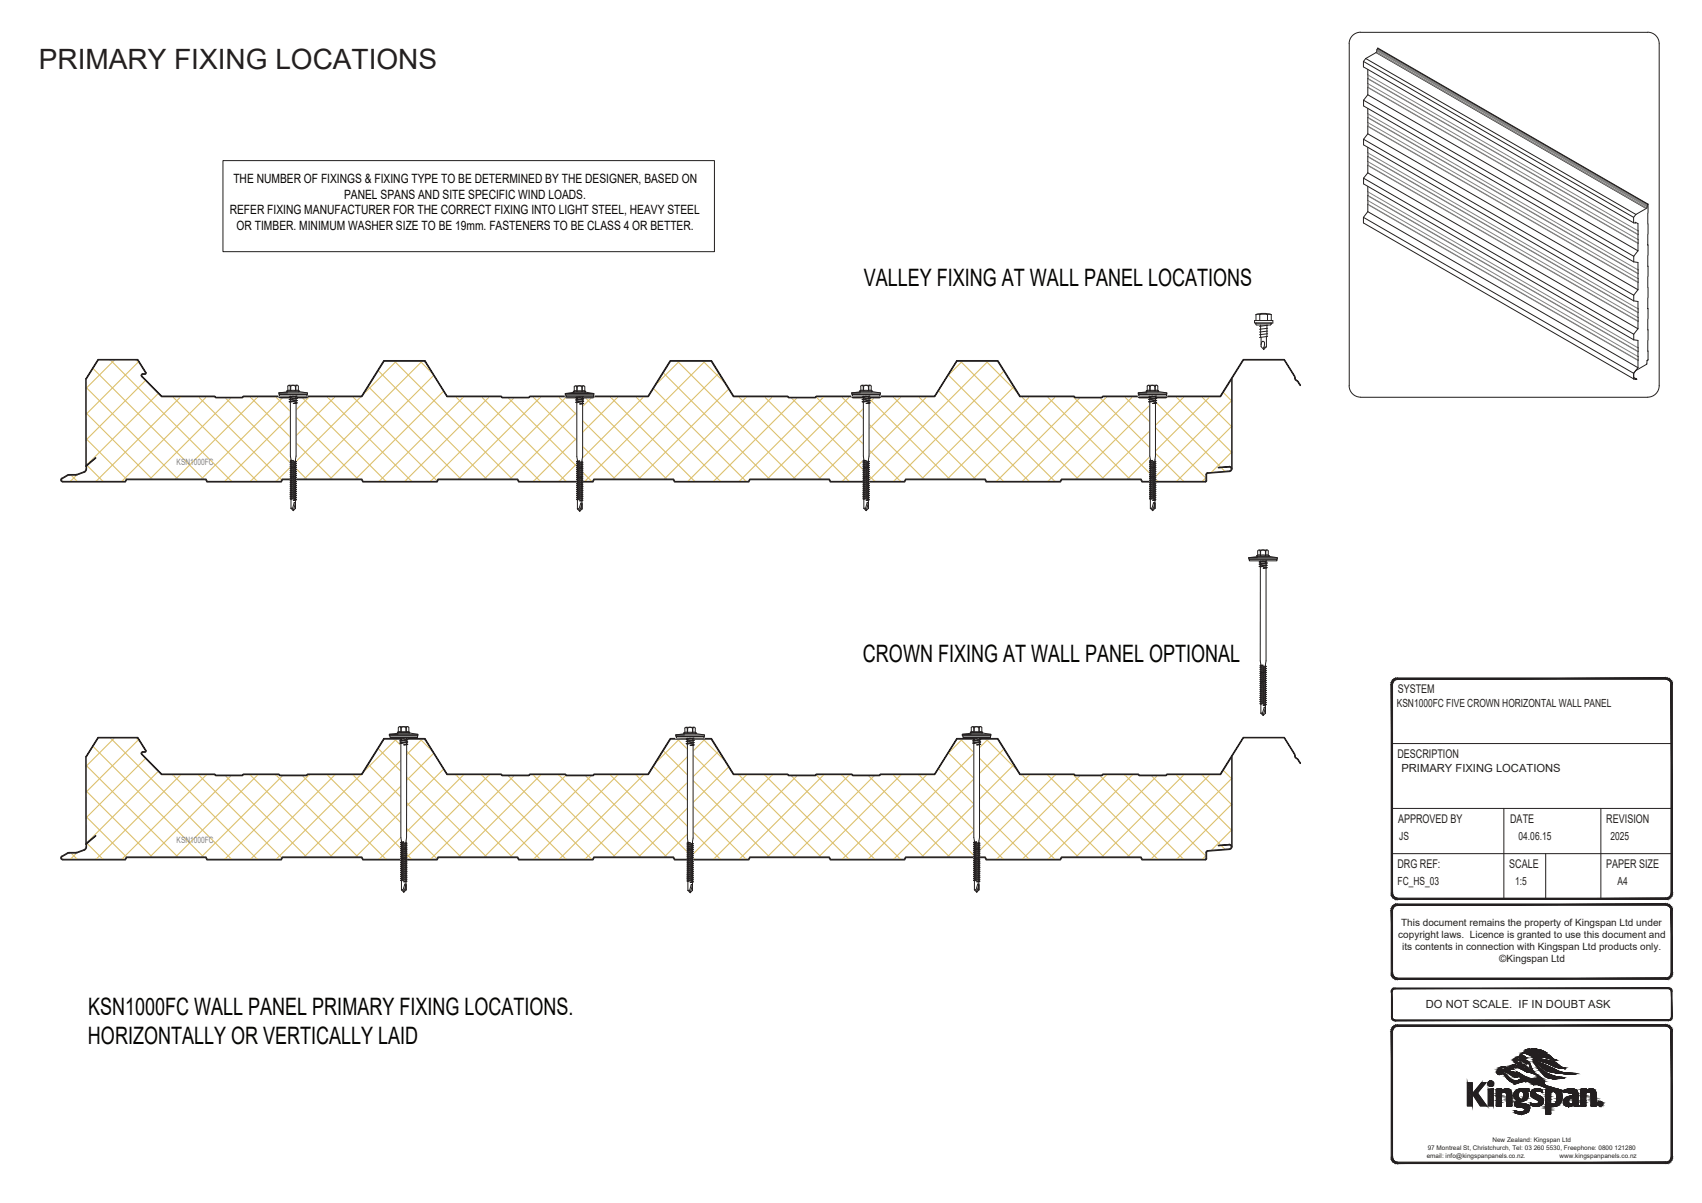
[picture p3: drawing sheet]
<svg xmlns="http://www.w3.org/2000/svg" width="297mm" height="210mm" viewBox="0 0 297 210" stroke-linecap="round" stroke-linejoin="round" font-family="sans-serif">
<defs><g id="words">
<text font-size="4.9" fill="#231f20" x="6.8" y="12.1">PRIMARY FIXING LOCATIONS</text>
<g font-size="4.2" fill="#040503">
<text x="150.8" y="49.9">VALLEY FIXING AT WALL PANEL LOCATIONS</text>
<text x="150.6" y="115.5">CROWN FIXING AT WALL PANEL OPTIONAL</text>
<text x="15.4" y="177.1">KSN1000FC WALL PANEL PRIMARY FIXING LOCATIONS.</text>
<text x="15.4" y="182.1">HORIZONTALLY OR VERTICALLY LAID</text>
</g>
<g font-size="2.2" fill="#040503">
<text x="40.7" y="32">THE NUMBER OF FIXINGS &amp; FIXING TYPE TO BE DETERMINED BY THE DESIGNER, BASED ON</text>
<text x="60.1" y="34.7">PANEL SPANS AND SITE SPECIFIC WIND LOADS.</text>
<text x="40.1" y="37.4">REFER FIXING MANUFACTURER FOR THE CORRECT FIXING INTO LIGHT STEEL, HEAVY STEEL</text>
<text x="41.3" y="40.1">OR TIMBER. MINIMUM WASHER SIZE TO BE 19mm. FASTENERS TO BE CLASS 4 OR BETTER.</text>
</g>
<g font-size="2.1" fill="#231f20">
<text x="243.9" y="121">SYSTEM</text>
<text x="243.9" y="132.3">DESCRIPTION</text>
<text x="244" y="143.6">APPROVED BY</text>
<text x="263.6" y="143.6">DATE</text>
<text x="280.3" y="143.6">REVISION</text>
<text x="243.9" y="151.5">DRG REF:</text>
<text x="263.4" y="151.5">SCALE</text>
<text x="280.3" y="151.5">PAPER SIZE</text>
</g>
<g font-size="2" fill="#231f20">
<text x="243.8" y="123.5">KSN1000FC FIVE CROWN HORIZONTAL WALL PANEL</text>
<text x="244.6" y="134.8">PRIMARY FIXING LOCATIONS</text>
<text x="244.2" y="146.6">JS</text>
<text x="265" y="146.6">04.06.15</text>
<text x="281.1" y="146.6">2025</text>
<text x="243.9" y="154.5">FC_HS_03</text>
<text x="264.4" y="154.5">1:5</text>
<text x="282.3" y="154.5">A4</text>
<text x="248.8" y="176">DO NOT SCALE. IF IN DOUBT ASK</text>
</g>
<g font-size="1.7" fill="#231f20">
<text x="244.5" y="161.7">This document remains the property of Kingspan Ltd under</text>
<text x="244" y="163.8">copyright laws. Licence is granted to use this document and</text>
<text x="244.7" y="165.8">its contents in connection with Kingspan Ltd products only.</text>
<text x="261.7" y="168">©Kingspan Ltd</text>
</g>
<g font-size="1.5" fill="#808180">
<text x="30.8" y="81.2">KSN1000FC</text>
<text x="30.8" y="147.2">KSN1000FC</text>
</g>
<g font-size="1.1" fill="#231f20">
<text x="249" y="202.1">email: info@kingspanpanels.co.nz.</text>
<text x="249.2" y="200.7">97 Montreal St, Christchurch, Tel: 03 260 5530, Freephone: 0800 121280</text>
<text x="260.5" y="199.4">New Zealand: Kingspan Ltd</text>
<text x="272.2" y="202.1">www.kingspanpanels.co.nz</text>
</g>
</g></defs>
<g fill="none" stroke="#dcc06c" stroke-width=".19">
<path d="M15 67.6l16.1 16M15 76.6l7.1 7M15 72.1l11.6 11.5M16.2 64.3l19.3 19.3M19.3 62.8l21.1 21.2M20 62.8l-5 5M23.7 62.8l.8 .8M24.2 63.1l-9.2 9.2M25.4 65.1l-.1 .1-.5 .1-.1 .3 3.5 3.6h9.2l.2 .2h4.7l.2-.2h6.1l.2 .2h4.7l.2-.2h9.5l3.8-6.2h7.1l3.9 6.2h9.4l.2 .2h4.7l.2-.2h6.1l.2 .2h4.7l.2-.2h9.5l3.8-6.2h7.1l3.9 6.2h9.4l.2 .2h4.7l.2-.2h6.1l.2 .2h4.7l.2-.2h9.4l3.9-6.2h7.1l3.9 6.2h9.4l.2 .2h4.7l.2-.2h6.1l.2 .2h4.7l.2-.2h9.3l2-3.1v15.8a.46 .46 0 0 0-.5-.5l-1.9 .3 1.9-.2a.35 .35 0 0 1 .4 .3 .35 .35 0 0 1-.3 .4l-3.8 .3M25.4 65.1l-1.4-2.3h-6.8l-2.1 3.3h-.1v15.3l.1-.2M25.4 66.4l-10.4 10.4M27.6 68.7l-12.4 12.4"/>
<path d="M30.1 69.2l14.8 14.8M31.6 69.2l-14.8 14.8M34.6 69.2l14.6 14.6M36.1 69.2l-14.9 14.8M39.3 69.4l14.2 14.2M40.3 69.4l-14.1 14.2M43.6 69.2l14.4 14.4M45 69.2l-14.4 14.4M48.1 69.2l14.4 14.4M49.3 69.4l-14.2 14.2M52.8 69.4l14.6 14.6M54 69.2l-14.8 14.8"/>
<path d="M57.1 69.2l14.8 14.8M58.5 69.2l-14.8 14.8M61.6 69.2l14.7 14.7M63 69.2l-14.8 14.8M64.3 67.5l16.2 16.1M66 64.7l18.9 18.9M68.8 63l20.6 20.6M69.2 63l-5.8 5.8M73.3 63l2.1 2.2M73.7 63l-20.6 20.6M75.7 65.5l-18.1 18.1M77.4 68.3l-15.3 15.3"/>
<path d="M79.5 69.2l14.8 14.8M80.9 69.2l-14.8 14.8M84 69.2l14.8 14.8M85.4 69.2l-14.8 14.8M88.7 69.4l14.6 14.6M89.7 69.4l-14.6 14.6M93 69.2l14.4 14.4M94.4 69.2l-14.4 14.4M97.5 69.2l14.4 14.4M98.8 69.4l-14.3 14.2M102.2 69.4l14.2 14.2M103.2 69.4l-14.2 14.2"/>
<path d="M106.5 69.2l14.8 14.8M107.9 69.2l-14.8 14.8M111 69.2l14.7 14.8M112.4 69.2l-14.8 14.8M114 67.8l16.2 16.2M115.8 65.1l18.5 18.5M118.2 63l20.6 20.6M118.6 63l-4.2 4.2M122.7 63l3.8 3.8M123.1 63l-21 21M125.4 65.2l-18.4 18.4M127.2 67.9l-15.8 15.7"/>
<path d="M128.9 69.2l14.4 14.4M130.3 69.2l-14.4 14.4M133.4 69.2l14.8 14.8M134.8 69.2l-14.8 14.8M138.1 69.4l14.6 14.6M139.1 69.4l-14.6 14.6M142.4 69.3l14.8 14.7M143.8 69.2l-14.8 14.8M146.9 69.2l14.4 14.4M148.3 69.2l-14.4 14.4M151.6 69.4l14.1 14.2M152.6 69.4l-14.2 14.2"/>
<path d="M155.8 69.2l14.5 14.4M157.3 69.2l-14.4 14.4M160.3 69.2l14.8 14.8M161.8 69.2l-14.8 14.8M163.8 68.2l15.8 15.8M165.5 65.5l18.6 18.5M167.6 63l20.6 20.6M168 63l-2.5 2.5M172.1 63l5.4 5.4M172.5 63l-21 21M175.2 64.8l-19.3 19.2M176.9 67.5l-16.1 16.1"/>
<path d="M178.3 69.2l14.4 14.4M179.7 69.2l-14.4 14.4M182.8 69.2l14.4 14.4M184.2 69.2l-14.4 14.4M187.3 69.2l14.8 14.8M188.5 69.4l-14.6 14.6M192 69.4l14.6 14.6M193.2 69.2l-14.8 14.8M196.3 69.2l14.2 14.3M197.7 69.2l-14.8 14.8M200.9 69.4l12.1 12.1M202 69.4l-14.2 14.2"/>
<path d="M205.2 69.2l9.8 9.8M206.7 69.2l-14.4 14.4M209.7 69.2l5.3 5.3M211.2 69.2l-14.5 14.4M213.5 68.5l1.5 1.5M215 69.9l-14.2 14.1M215 74.4l-9.7 9.6M215 78.9l-3.6 3.6M11 84h10.9l.1-.4h14l.2 .4h12.8l.2-.4h14l.2 .4h12.8l.2-.4h14l.2 .4h12.8l.2-.4h14l.2 .4h12.8l.2-.4h13.9l.3 .4h12.8l.2-.4h14l.2 .4h12.8l.2-.4h14l.1 .4h11.1M12.4 82.9l1.1 1.1M13.2 82.9a2.58 2.58 0 0 0-2.5 .8v.1l.2 .2M13.4 82.9l-1.1 1.1"/>
<path d="M15 81l.1 .2 1.6-1.3-1.5 1.4M15.1 81.3h-.1M15.2 81.2l-.3 1.1-1.7 .6M15.2 81.2l2.8 2.8M210.5 83.9l-.1 .1M210.5 83.4l-.7 .6M210.8 82.5l-.3 .3v1.1M213.1 81.6l.7 .7"/>
</g>
<path d="M15 66.1v15.3M74.2 63h.1M215 66.1v15.8" fill="none" stroke="#231f20" stroke-width=".25"/>
<path d="M25 65.3h.3M25.4 65.1l-.1 .1h-.3a.3 .3 0 0 0-.3 .2 .3 .3 0 0 0 .1 .3l3.4 3.5h9.2l.2 .2h4.7l.2-.2h6.1l.2 .2h4.7l.2-.2h9.5l3.8-6.2h7.1l3.9 6.2h9.4l.2 .2h4.7l.2-.2h6.1l.2 .2h4.7l.2-.2h9.5l3.8-6.2h7.1l3.9 6.2h9.4l.2 .2h4.7l.2-.2h6.1l.2 .2h4.7l.2-.2h9.4l3.9-6.2h7.1l3.9 6.2h9.4l.2 .2h4.7l.2-.2h6.1l.2 .2h4.7l.2-.2h9.3l4-6.4h7.1l1.8 2.9 .1 .6 .5 .3 .4 .7 .1-.1-.5-.7-.4-.3-.1-.5-1.8-3h-7.2l-4 6.4h-9.3l-.2 .2h-4.6l-.2-.2h-6.2l-.2 .2h-4.6l-.2-.2h-9.5l-3.8-6.2h-7.2l-3.9 6.2h-9.4l-.2 .2h-4.6l-.2-.2h-6.2l-.2 .2h-4.6l-.2-.2h-9.4l-3.9-6.2h-7.2l-3.9 6.2h-9.4l-.2 .2h-4.6l-.2-.2h-6.2l-.2 .2h-4.6l-.2-.2h-9.5l-3.8-6.2h-7.2l-3.9 6.2h-9.4l-.2 .2h-4.6l-.2-.2h-6.2l-.2 .2h-4.6l-.2-.2h-9.3l-3.4-3.4v-.2l.2-.2M25.4 65.1l-1.4-2.3h-6.8l-2.1 3.3h-.1l2.1-3.4h7l1.4 2.3v.2l-.2 .1M11 84h10.9l.1-.4h14l.2 .4h12.8l.2-.4h14l.2 .4h12.8l.2-.4h14l.2 .4h12.8l.2-.4h14l.2 .4h12.8l.2-.4h13.9l.3 .4h12.8l.2-.4h14l.2 .4h12.8l.2-.4h14l.2 .4h11M13.2 82.8a2.65 2.65 0 0 0-2.6 .9l.1 .3 .3 .1h10.9l.2-.4h13.8l.2 .4h13l.2-.4h13.8l.2 .4h13l.2-.4h13.8l.2 .4h13l.2-.4h13.8l.2 .4h13l.2-.4h13.8l.2 .4h13l.2-.4h13.8l.2 .4h13l.2-.4h13.8l.2 .4h11.1l.2-.2M13.2 82.9a2.58 2.58 0 0 0-2.5 .8v.1l.2 .2M13.4 82.8h-.2M15.1 81.2l-.3 1-1.4 .6M15.1 81.2l1.6-1.3-1.6 1.4v.6l-.2 .4-1.7 .6M210.5 83.9l-.1 .1M210.8 82.5l3.8-.3a.35 .35 0 0 0 .3-.4 .35 .35 0 0 0-.4-.3l-1.9 .2 1.9-.3a.45 .45 0 0 1 .5 .4 .45 .45 0 0 1-.4 .5l-3.8 .3-.2 .2v1.1M210.8 82.5l-.3 .3v1.1" fill="none" stroke="#231f20" stroke-width=".19"/>
<path d="M200.7 69.1h1" fill="none" stroke="#fff" stroke-width=".17"/>
<path d="M200.7 69.1v20h1zM200.7 69.1h1v20z" fill="#fff"/>
<path d="M200.7 69.1l1 20h-1zM200.7 69.1h1v20z" fill="none" stroke="#fff" stroke-width=".17"/>
<path d="M200.7 69.1h2.9v-.5zM198.7 69.1l4.9-.5-2.9 .5z" fill="#fff"/>
<path d="M198.7 69.1l4.9-.5-2.9 .5zM200.7 69.1l2.9-.5v.5z" fill="none" stroke="#fff" stroke-width=".17"/>
<path d="M198.7 68.6h4.9l-3.6-.2zM198.7 68.6h4.9l-4.9 .5z" fill="#fff"/>
<path d="M198.7 68.6h4.9l-4.9 .5zM198.7 68.6l1.3-.2 3.6 .2z" fill="none" stroke="#fff" stroke-width=".17"/>
<path d="M200 68.4h2.3l1.3 .2z" fill="#fff"/>
<path d="M200 68.4h2.3l1.3 .2z" fill="none" stroke="#fff" stroke-width=".17"/>
<path d="M200 67.2v1.2h2.3zM200 67.2h2.3v1.2z" fill="#fff"/>
<path d="M150.7 69.1h1M200 67.2l2.3 1.2h-2.3zM200 67.2h2.3v1.2z" fill="none" stroke="#fff" stroke-width=".17"/>
<g fill="none" stroke="#231f20" stroke-width=".17">
<path d="M198.7 68.6h4.9v.2h-4.9zM198.7 68.8h4.9v.3h-4.9zM200 68.3h.1M200 68.3h2.2M200 68.3l.2 .1M200.2 68.4l-1.5 .2h1.4M200.4 67.2h1.4M200.6 67.4l-.2-.2-.2 .2v.8M200.6 68.2l-.3-.1-.2 .2M200.7 67.4v.8zM200.7 69.4l1-.2v.2l-1 .2zM200.7 70.2v9.4l.1 .8"/>
<path d="M200.7 69.1v.1l.5-.1M200.7 69.2l-.2 .1M200.7 69.8v.2M200.7 68.2h.8M200.7 67.4l.4-.2 .4 .2M201.6 67.4v.8zM201.6 68.2h.4M201.6 67.4l.2-.2 .3 .2v.8l.1 .1M201.7 69.4l.2 .1M201.7 70.4l-.1 10.1M201.7 69.8l.2 .1-.2 .1M201.7 70.2l.2 .1-.2 .1"/>
<path d="M201.7 70v.2l-.5 .2h.5M201.7 69.8l-1.2 .3 1.2-.1M201.7 69.6l-1.2 .1 .2-.1M201.7 69.6v.2M201.8 69.1l-1.3 .2 .2 .1M201.8 69.1l-.1 .1M201.9 69.5l-.2 .1M201.9 70.3l-.7 .1M201.9 69.9l-1.4 .2M201.9 69.5l-1.4 .2M202.2 68.3l1.4 .3M202.2 68.3l-.1 .1h-1.9"/>
<path d="M202.2 68.3h.1M200.6 86.7l.2 .1-.2 .3 .2 .1M200.6 86.4l.2 .2M200.6 86l.2 .3M200.6 83.2l.2 .1M200.8 85.2l-.2 .1 .2 .1M200.8 84.9l-.2 .1 .2 .1M200.8 85.6l-.2 .1 .2 .2M200.8 84.5l-.2 .1 .2 .1M200.8 84.2l-.2 .1 .2 .1M200.8 84l.8-.2 .1 .3M200.8 83.5l-.2 .1 .2 .1"/>
<path d="M200.8 82.1l-.2 .1 .2 .1M200.8 82.4l-.2 .1 .2 .1-.2 .3 .2 .1M200.8 80.4h.4l-.4 .2M200.8 80.7l-.2 .1 .2 .1M200.8 81.4l-.2 .1 .2 .1M200.8 80.9l-.2 .2 .2 .3M200.8 87.2v1.5l.4 .4 .4-1.2M200.8 80.6v.1M200.8 81.9v.2M200.8 82.3v.1M200.8 83v.1M200.8 83.3v.2"/>
<path d="M200.8 83.7v.1M200.8 84v.2M200.8 84.4v.1M200.8 84.7v.2M200.8 85.1v.1M200.8 85.4v.2M200.8 81.6v.1l.8-.2 .1 .1M200.8 86.6l-.2 .1M200.8 86.3l-.2 .1M200.8 85.9l-.2 .1M200.8 80.4l-.2 .1M201 88.7h-.2"/>
<path d="M201 88.7v.1M201.2 80.4l-.6 .1 .2 .1M201.6 84.3v-.1l-.8 .2M201.6 83.6l-1 .3 .2 .1M201.6 85.2l-.8 .2M201.6 85l-.8 .2M201.6 84.9l-.8 .2M201.6 86.8l-.8 .2M201.6 87l-.8 .2M201.6 86.6l-.8 .2M201.6 86.4l-.8 .2M201.6 86.1l-.8 .2"/>
<path d="M201.6 86.3l-.8 .2M201.6 85.7l-.8 .2M201.6 85.9l-.8 .2M201.6 85.6l-.8 .2M201.6 85.4l-.8 .2M201.6 84.7l-.8 .2M201.6 84.3l-.8 .2M201.6 84l-.8 .2M201.6 83.5l-.8 .2M201.6 83.3l-.8 .2M201.6 82.9l-.8 .2M201.6 82.1l-.8 .2"/>
<path d="M201.6 81.9l-.8 .2M201.6 81.7l-.8 .2M201.6 82.6l-.8 .2M201.6 82.8l-.8 .2M201.6 82.4l-.8 .2M201.6 82.2l-.8 .2M201.6 80.7l-.8 .2M201.6 80.5l-.8 .2M201.6 81.2l-.8 .2M201.6 81.4l-.8 .2M201.6 81l-.8 .2M201.6 80.8l-.8 .2"/>
<path d="M201.6 85.4l.1 .1M201.6 86.4l.1 .1M201.6 84.7l.1 .1M201.6 82.2l.1 .1M201.6 80.8l.1 .1M201.6 83.6l.1 .1-1.1 .2M201.6 85l.1 .1-.1 .3M201.6 86.6l.1 .3-.1 .2M201.6 86.1l.1 .1-.1 .2M201.6 85.6l.1 .2-.1 .3M201.6 88.7l-.4 .4-.2-.3 .4-1.1 .1 .1 .1 1M201.6 87.1l.1 .1-.5 .1h.4v1.4"/>
<path d="M201.6 84.3l.1 .1-.1 .3M201.6 83.3l.1 .1-.1 .1M201.6 83.3v-.2l-.8 .2M201.6 82.8l.1 .2-.1 .1-.8 .2M201.6 81.9l.1 .1-.1 .2M201.6 81.4v.1l-1 .3 .2 .1M201.6 80.5l.1 .1-.1 .1M201.6 81.2l.1 .1-.1 .1M201.6 80.7v.1M201.6 81v.2M201.6 81.7v.2M201.6 83.5v.1"/>
<path d="M201.6 84.7v-.2l-.8 .2M201.6 84.9v.1M201.6 87.8v.9M201.6 87.1l-.4 .2M201.7 83l-1.1 .2 .2-.1M201.7 82.3l-.1 .1 .1 .3-.1 .1M201.7 84.8l-.1 .1M201.7 86.5l-.1 .1M201.7 85.5l-.1 .1M201.7 87.2l-.1 .1M201.7 84.1l-.1 .1M201.7 83.7l-.1 .1"/>
<path d="M201.7 81.6l-.1 .1M201.7 80.9l-.1 .1M201.7 85.1l-1.1 .2M201.7 84.8l-1.1 .2M201.7 86.9l-1.1 .2M201.7 86.5l-1.1 .2M201.7 86.2l-1.1 .2M201.7 85.8l-1.1 .2M201.7 85.5l-1.1 .2M201.7 84.4l-1.1 .2M201.7 84.1l-1.1 .2M201.7 83.4l-1.1 .2"/>
<path d="M201.7 82l-1.1 .2M201.7 81.6l-1.1 .2M201.7 82.7l-1.1 .2M201.7 82.3l-1.1 .2M201.7 80.6l-1.1 .2M201.7 81.3l-1.1 .2M201.7 80.9l-1.1 .2"/>
</g>
<path d="M150.7 69.1v20h1zM150.7 69.1h1v20z" fill="#fff"/>
<path d="M150.7 69.1l1 20h-1zM150.7 69.1h1v20z" fill="none" stroke="#fff" stroke-width=".17"/>
<path d="M150.7 69.1h3v-.5zM148.6 69.1l5.1-.5-3 .5z" fill="#fff"/>
<path d="M148.6 69.1l5.1-.5-3 .5zM150.7 69.1l3-.5v.5z" fill="none" stroke="#fff" stroke-width=".17"/>
<path d="M148.6 68.6h5.1l-3.7-.2zM148.6 68.6h5.1l-5.1 .5z" fill="#fff"/>
<path d="M148.6 68.6l1.4-.2 3.7 .2zM148.6 68.6h5.1l-5.1 .5z" fill="none" stroke="#fff" stroke-width=".17"/>
<path d="M150 68.4h2.3l1.4 .2z" fill="#fff"/>
<path d="M150 68.4h2.3l1.4 .2z" fill="none" stroke="#fff" stroke-width=".17"/>
<path d="M150 67.2v1.2h2.3zM150 67.2h2.3v1.2z" fill="#fff"/>
<path d="M100.7 69.2h1M150 67.2l2.3 1.2h-2.3zM150 67.2h2.3v1.2z" fill="none" stroke="#fff" stroke-width=".17"/>
<g fill="none" stroke="#231f20" stroke-width=".17">
<path d="M148.6 68.6h5.1v.2h-5.1zM148.7 68.8h4.9v.3h-4.9zM150 68.3l.2 .1M150.1 68.3h.1M150.1 68.3h2.1M150.2 68.2l-.1 .1M150.2 68.4l-1.6 .2h1.5M150.2 68.2h.4M150.4 67.2h1.4M150.6 67.4l-.2-.2-.2 .2v.8M150.7 67.4v.8zM150.7 69.8v.2"/>
<path d="M150.7 69.2l-.2 .1M150.7 69.4l1-.2v.2l-1 .2zM150.7 70.2l.1 10.2M150.7 69.1v.1l.5-.1M150.7 68.2h.8M150.7 67.4l.4-.2 .4 .2M151.6 67.4v.8zM151.6 67.4l.1-.1h.3l.1 .9 .1 .1M151.6 68.2h.4M151.7 69.8l.2 .1-.2 .1M151.7 70.2l.2 .1-.2 .1M151.7 70v.2l-.5 .2h.5"/>
<path d="M151.7 69.8l-1.2 .3 1.2-.1M151.7 69.6l-1.2 .1 .2-.1M151.7 69.6v.2M151.7 69.4l.2 .1M151.7 70.4v9.2l-.1 .9M151.8 69.1l-1.3 .2 .2 .1M151.8 69.1l-.1 .1M151.9 69.5l-.2 .1M151.9 70.3l-.7 .1M151.9 69.9l-1.4 .2M151.9 69.5l-1.4 .2M152.2 68.3l1.5 .3"/>
<path d="M152.2 68.3l-.1 .1h-1.9M152.2 68.3h.1M150.6 83.2l.2 .1M150.6 86.7l.2 .1-.2 .3 .2 .1M150.6 86.4l.2 .2M150.6 86l.2 .3M150.8 84.5l-.2 .1 .2 .1M150.8 84.2l-.2 .1 .2 .1M150.8 84l.8-.2 .1 .3M150.8 83.5l-.2 .1 .2 .1M150.8 82.1l-.2 .1 .2 .1M150.8 82.4l-.2 .1 .2 .1-.2 .3 .2 .1"/>
<path d="M150.8 80.4h.4l-.4 .2M150.8 81.9v.2M150.8 82.3v.1M150.8 83v.1M150.8 83.3v.2M150.8 83.7v.1M150.8 84v.2M150.8 84.4v.1M150.8 84.7v.2M150.8 81.6v.1l.8-.2 .1 .1M150.8 86.6l-.2 .1M150.8 86.3l-.2 .1"/>
<path d="M150.8 85.9l-.2 .1M150.8 80.4l-.2 .1M150.8 85.2l-.2 .1 .2 .1M150.8 84.9l-.2 .1 .2 .1M150.8 85.6l-.2 .1 .2 .2M150.8 80.7l-.2 .1 .2 .1M150.8 81.4l-.2 .1 .2 .1M150.8 80.9l-.2 .2 .2 .3M150.8 80.6v.1M150.8 85.1v.1M150.8 85.4v.2M150.8 87.2v1.5l.4 .4 .3-1.2"/>
<path d="M151 88.7l.1 .1M151 88.7h-.2M151.2 80.4l-.6 .1 .2 .1M151.6 83.6l.1 .1-1.1 .2M151.6 84.3l.1 .1-.1 .3M151.6 83.3l.1 .1-.1 .1M151.6 83.3v-.2l-.8 .2M151.6 82.8l.1 .2-.1 .1-.8 .2M151.6 81.9l.1 .1-.1 .2M151.6 80.7v.1M151.6 81.7v.2M151.6 83.5v.1"/>
<path d="M151.6 84.7v-.2l-.8 .2M151.6 84.3v-.1l-.8 .2M151.6 83.6l-1 .3 .2 .1M151.6 84.3l-.8 .2M151.6 84l-.8 .2M151.6 83.5l-.8 .2M151.6 83.3l-.8 .2M151.6 82.9l-.8 .2M151.6 82.1l-.8 .2M151.6 81.9l-.8 .2M151.6 81.7l-.8 .2M151.6 82.6l-.8 .2"/>
<path d="M151.6 82.8l-.8 .2M151.6 82.4l-.8 .2M151.6 82.2l-.8 .2M151.6 84.7l.1 .1M151.6 82.2l.1 .1M151.6 88.7l-.4 .4-.1-.3 .3-1.1 .1 .1v1M151.6 87.1l.1 .1-.5 .1h.4v1.4M151.6 81.4v.1l-1 .3 .2 .1M151.6 80.5l.1 .1-.1 .1M151.6 81.2l.1 .1-.1 .1M151.6 81v.2M151.6 87.8v.9"/>
<path d="M151.6 84.7l-.8 .2M151.6 80.7l-.8 .2M151.6 80.5l-.8 .2M151.6 81.2l-.8 .2M151.6 81.4l-.8 .2M151.6 81l-.8 .2M151.6 80.8l-.8 .2M151.6 80.8l.1 .1M151.6 85l.1 .1-.1 .3M151.6 86.6l.1 .3-.1 .2M151.6 86.1l.1 .1-.1 .2M151.6 85.6l.1 .2-.1 .3"/>
<path d="M151.6 84.9v.1M151.6 87.1l-.4 .2M151.6 85.2l-.8 .2M151.6 85l-.8 .2M151.6 84.9l-.8 .2M151.6 86.8l-.8 .2M151.6 87l-.8 .2M151.6 86.6l-.8 .2M151.6 86.4l-.8 .2M151.6 86.1l-.8 .2M151.6 86.3l-.8 .2M151.6 85.7l-.8 .2"/>
<path d="M151.6 85.9l-.8 .2M151.6 85.6l-.8 .2M151.6 85.4l-.8 .2M151.6 85.4l.1 .1M151.6 86.4l.1 .1M151.7 84.4l-1.1 .2M151.7 84.1l-1.1 .2M151.7 83.4l-1.1 .2M151.7 82l-1.1 .2M151.7 81.6l-1.1 .2M151.7 82.7l-1.1 .2M151.7 82.3l-1.1 .2"/>
<path d="M151.7 83l-1.1 .2 .2-.1M151.7 82.3l-.1 .1 .1 .3-.1 .1M151.7 84.1l-.1 .1M151.7 83.7l-.1 .1M151.7 81.6l-.1 .1M151.7 85.1l-1.1 .2M151.7 84.8l-1.1 .2M151.7 86.9l-1.1 .2M151.7 86.5l-1.1 .2M151.7 86.2l-1.1 .2M151.7 85.8l-1.1 .2M151.7 85.5l-1.1 .2"/>
<path d="M151.7 80.6l-1.1 .2M151.7 81.3l-1.1 .2M151.7 80.9l-1.1 .2M151.7 85.5l-.1 .1M151.7 87.2l-.1 .1M151.7 80.9l-.1 .1M151.7 84.8l-.1 .1M151.7 86.5l-.1 .1"/>
</g>
<path d="M100.7 69.2v20h1zM100.7 69.2h1v20z" fill="#fff"/>
<path d="M100.7 69.2h1v20zM100.7 69.2l1 20h-1z" fill="none" stroke="#fff" stroke-width=".17"/>
<path d="M100.7 69.2h2.9v-.5zM98.7 69.2l4.9-.5-2.9 .5z" fill="#fff"/>
<path d="M98.7 69.2l4.9-.5-2.9 .5zM100.7 69.2l2.9-.5v.5z" fill="none" stroke="#fff" stroke-width=".17"/>
<path d="M98.7 68.7h4.9l-3.6-.2zM98.7 68.7h4.9l-4.9 .5z" fill="#fff"/>
<path d="M98.7 68.7l1.3-.2 3.6 .2zM98.7 68.7h4.9l-4.9 .5z" fill="none" stroke="#fff" stroke-width=".17"/>
<path d="M100 68.5h2.3l1.3 .2z" fill="#fff"/>
<path d="M100 68.5h2.3l1.3 .2z" fill="none" stroke="#fff" stroke-width=".17"/>
<path d="M100 67.4v1.1h2.3zM100 67.4h2.3v1.1z" fill="#fff"/>
<path d="M50.7 69.1h1M100 67.4l2.3 1.1h-2.3zM100 67.4h2.3v1.1z" fill="none" stroke="#fff" stroke-width=".17"/>
<g fill="none" stroke="#231f20" stroke-width=".17">
<path d="M98.7 68.7h4.9v.2h-4.9zM98.8 68.9h4.8v.3h-4.8zM100.2 68.5l-1.5 .2h1.5M100.2 67.5l.2-.1 .2 .1M100.2 67.5v.8l-.1 .1 .1 .1M100.2 68.3h.5M100.5 67.4h1.4M100.7 67.5v.8M100.7 69.9v.2M100.7 69.3l-.2 .1M100.7 69.2v.1l.5-.1M100.7 69.5l1-.2v.2l-1 .2z"/>
<path d="M100.7 70.3v9.4l.1 .8M100.7 68.3h.9M100.7 67.5l.4-.2 .5 .2M101.6 67.5v.8zM101.6 68.3h.5M101.7 69.9l.2 .1-.2 .1M101.7 70.3l.2 .1-.2 .1M101.7 70.1v.2l-.5 .2h.5M101.7 69.9l-1.2 .3 .2 .1 1-.2M101.7 69.7l-1 .2-.2-.1 .2-.1M101.7 69.7v.2M101.7 69.5l.2 .1"/>
<path d="M101.7 70.5v9.2l-.1 .9M101.8 69.2l-1.3 .2 .2 .1M101.8 69.2l-.1 .1M101.9 69.6l-.2 .1M101.9 70.4l-.7 .1M101.9 70l-1.4 .2M101.9 69.6l-1.4 .2M102.1 67.5l-.3-.2-.2 .2M102.1 67.5v.8l.1 .1M102.2 68.5l1.4 .2M102.2 68.4l-.1 .1h-1.9M102.2 68.4h.1"/>
<path d="M102.2 68.4h-2.1M100.6 83.3l.2 .1M100.6 86.8l.2 .1-.2 .3 .2 .1M100.6 86.5l.2 .2M100.6 86.1l.2 .3M100.8 88.8h.2M100.8 84.6l-.2 .1 .2 .1M100.8 84.3l-.2 .1 .2 .1M100.8 84.1l.8-.2 .1 .3M100.8 83.6l-.2 .1 .2 .1M100.8 82.2l-.2 .1 .2 .1M100.8 82.5l-.2 .1 .2 .1-.2 .3 .2 .1"/>
<path d="M100.8 80.5h.4l-.4 .2M100.8 82v.2M100.8 82.4v.1M100.8 83.1v.1M100.8 83.4v.2M100.8 83.8v.1M100.8 84.1v.2M100.8 84.5v.1M100.8 84.8v.2M100.8 81.7v.1l.8-.2 .1 .1M100.8 86.7l-.2 .1M100.8 86.4l-.2 .1"/>
<path d="M100.8 86l-.2 .1M100.8 80.5l-.2 .1M100.8 85.3l-.2 .1 .2 .1M100.8 85l-.2 .1 .2 .1M100.8 85.7l-.2 .1 .2 .2M100.8 80.8l-.2 .1 .2 .1M100.8 81.5l-.2 .1 .2 .1M100.8 81l-.2 .2 .2 .3M100.8 80.7v.1M100.8 85.2v.1M100.8 85.5v.2M100.8 87.3v1.5l.4 .4 .4-1.2"/>
<path d="M101.2 80.5l-.6 .1 .2 .1M101.3 87.9l.1-.1 .2 .1v1M101.6 83.7l.1 .1-1.1 .2M101.6 84.4l.1 .1-.1 .3M101.6 83.4l.1 .1-.1 .1M101.6 83.4v-.2l-.8 .2M101.6 82.9l.1 .2-.1 .1-.8 .2M101.6 82l.1 .1-.1 .2M101.6 80.8v.1M101.6 81.8v.2M101.6 83.6v.1M101.6 84.8v-.2l-.8 .2"/>
<path d="M101.6 84.4v-.1l-.8 .2M101.6 83.7l-1 .3 .2 .1M101.6 84.4l-.8 .2M101.6 84.1l-.8 .2M101.6 83.6l-.8 .2M101.6 83.4l-.8 .2M101.6 83l-.8 .2M101.6 82.2l-.8 .2M101.6 82l-.8 .2M101.6 81.8l-.8 .2M101.6 82.7l-.8 .2M101.6 82.9l-.8 .2"/>
<path d="M101.6 82.5l-.8 .2M101.6 82.3l-.8 .2M101.6 84.8l.1 .1M101.6 82.3l.1 .1M101.6 87.2l.1 .1-.5 .1h.4v1.4l-.4 .4-.2-.4 .3-.9M101.6 81.5v.1l-1 .3 .2 .1M101.6 80.6l.1 .1-.1 .1M101.6 81.3l.1 .1-.1 .1M101.6 81.1v.2M101.6 84.8l-.8 .2M101.6 80.8l-.8 .2M101.6 80.6l-.8 .2"/>
<path d="M101.6 81.3l-.8 .2M101.6 81.5l-.8 .2M101.6 81.1l-.8 .2M101.6 80.9l-.8 .2M101.6 80.9l.1 .1M101.6 85.1l.1 .1-.1 .3M101.6 86.7l.1 .3-.1 .2M101.6 86.2l.1 .1-.1 .2M101.6 85.7l.1 .2-.1 .3M101.6 85v.1M101.6 87.2l-.4 .2M101.6 85.3l-.8 .2"/>
<path d="M101.6 85.1l-.8 .2M101.6 85l-.8 .2M101.6 86.9l-.8 .2M101.6 87.1l-.8 .2M101.6 86.7l-.8 .2M101.6 86.5l-.8 .2M101.6 86.2l-.8 .2M101.6 86.4l-.8 .2M101.6 85.8l-.8 .2M101.6 86l-.8 .2M101.6 85.7l-.8 .2M101.6 85.5l-.8 .2"/>
<path d="M101.6 85.5l.1 .1M101.6 86.5l.1 .1M101.7 84.5l-1.1 .2M101.7 84.2l-1.1 .2M101.7 83.5l-1.1 .2M101.7 82.1l-1.1 .2M101.7 81.7l-1.1 .2M101.7 82.8l-1.1 .2M101.7 82.4l-1.1 .2M101.7 83.1l-1.1 .2 .2-.1M101.7 82.4l-.1 .1 .1 .3-.1 .1M101.7 84.2l-.1 .1"/>
<path d="M101.7 83.8l-.1 .1M101.7 81.7l-.1 .1M101.7 85.2l-1.1 .2M101.7 84.9l-1.1 .2M101.7 87l-1.1 .2M101.7 86.6l-1.1 .2M101.7 86.3l-1.1 .2M101.7 85.9l-1.1 .2M101.7 85.6l-1.1 .2M101.7 80.7l-1.1 .2M101.7 81.4l-1.1 .2M101.7 81l-1.1 .2"/>
<path d="M101.7 85.6l-.1 .1M101.7 87.3l-.1 .1M101.7 81l-.1 .1M101.7 84.9l-.1 .1M101.7 86.6l-.1 .1"/>
</g>
<path d="M50.7 69.1v20h1zM50.7 69.1h1v20z" fill="#fff"/>
<path d="M50.7 69.1l1 20h-1zM50.7 69.1h1v20z" fill="none" stroke="#fff" stroke-width=".17"/>
<path d="M50.7 69.1h3v-.5zM48.7 69.1l5-.5-3 .5z" fill="#fff"/>
<path d="M48.7 69.1l5-.5-3 .5zM50.7 69.1l3-.5v.5z" fill="none" stroke="#fff" stroke-width=".17"/>
<path d="M48.7 68.6h5l-3.7-.2zM48.7 68.6h5l-5 .5z" fill="#fff"/>
<path d="M48.7 68.6h5l-5 .5zM48.7 68.6l1.3-.2 3.7 .2z" fill="none" stroke="#fff" stroke-width=".17"/>
<path d="M50 68.4h2.3l1.4 .2z" fill="#fff"/>
<path d="M50 68.4h2.3l1.4 .2z" fill="none" stroke="#fff" stroke-width=".17"/>
<path d="M50 67.2v1.2h2.3zM50 67.2h2.3v1.2z" fill="#fff"/>
<path d="M50 67.2l2.3 1.2h-2.3zM50 67.2h2.3v1.2zM220 97.9h1" fill="none" stroke="#fff" stroke-width=".17"/>
<g fill="none" stroke="#231f20" stroke-width=".17">
<path d="M219.2 54.9v1M219.3 56.4h-.4v-.5h3.2v.5h-3l.2 .3h2.4l.2-.3M219.9 54.9v1M219.9 54.9h-.7M220 56.7v2.2M221 58.8v1.7l-.4 .5-.5-.5v-1.6M221.1 56.7v2M221.2 54.9h-1.4M221.2 54.9v1M221.2 57.8l-1.4 .2M221.2 58.7l-1.4 .2M221.2 58.3l-1.4 .1"/>
<path d="M221.2 57.3l-1.4 .2M221.3 56.8l-1.5 .2M221.9 54.9l-1.4-.2-1.3 .2M221.9 54.9v1M221.9 54.9h-.7M48.7 68.6h5v.2h-5zM48.8 68.8h4.8v.3h-4.8zM50.1 68.3h.1M50.1 68.3h2.1M50.1 68.3l.1 .1M50.2 68.2l-.1 .1M50.2 68.4l-1.5 .2h1.4"/>
<path d="M50.2 68.4h1.9M50.2 68.2h.5M50.4 67.2h1.4M50.7 67.4l-.3-.2-.2 .2v.8M50.7 67.4v.8zM50.7 69.2l-.2 .1M50.7 69.4l1-.2v.2l-1 .2zM50.7 70.2v9.4l.1 .8M50.7 69.8v.2M50.7 69.1v.1l.5-.1M50.7 68.2h.8M50.7 67.4l.4-.2 .4 .2"/>
<path d="M51.6 67.4v.8zM51.6 68.2h.5M51.7 69.4l.2 .1M51.7 69.8l.2 .1-.2 .1M51.7 70.2l.2 .1-.2 .1M51.7 70v.2l-.5 .2h.5M51.7 69.8l-1.2 .3 1.2-.1M51.7 69.6l-1.2 .1 .2-.1M51.7 70.4v9.2l-.1 .9M51.7 69.6v.2M51.8 69.1l-1.3 .2 .2 .1M51.8 69.1l-.1 .1"/>
<path d="M51.9 69.5l-.2 .1M51.9 70.3l-.7 .1M51.9 69.9l-1.4 .2M51.9 69.5l-1.4 .2M52 67.4l-.2-.2-.2 .2M52.1 67.4v.8M52.1 68.2h.1M52.1 68.2l.1 .1M52.2 68.3l1.5 .3M52.2 68.3l-.1 .1M52.2 68.3h.1M220.1 60.2a.47 .47 0 0 1 .3-.6 .48 .48 0 0 1 .3 .6l-.1 .4"/>
<path d="M221 60.6h-.4l-.1 .4M50.6 86.7l.2 .1-.2 .3 .2 .1M50.6 86.4l.2 .2M50.6 86l.2 .3M50.6 83.2l.2 .1M50.8 87.2v1.5l.4 .4 .3-1.2M50.8 81.6v.1l.8-.2 .1 .1M50.8 85.2l-.2 .1 .2 .1M50.8 84.9l-.2 .1 .2 .1M50.8 85.6l-.2 .1 .2 .2M50.8 84.5l-.2 .1 .2 .1M50.8 84.2l-.2 .1 .2 .1"/>
<path d="M50.8 84l.8-.2 .1 .3M50.8 83.5l-.2 .1 .2 .1M50.8 82.1l-.2 .1 .2 .1M50.8 82.4l-.2 .1 .2 .1-.2 .3 .2 .1M50.8 80.4h.4l-.4 .2M50.8 80.7l-.2 .1 .2 .1M50.8 81.4l-.2 .1 .2 .1M50.8 80.9l-.2 .2 .2 .3M50.8 80.6v.1M50.8 81.9v.2M50.8 82.3v.1M50.8 83v.1"/>
<path d="M50.8 83.3v.2M50.8 83.7v.1M50.8 84v.2M50.8 84.4v.1M50.8 84.7v.2M50.8 85.1v.1M50.8 85.4v.2M50.8 86.6l-.2 .1M50.8 86.3l-.2 .1M50.8 85.9l-.2 .1M50.8 80.4l-.2 .1M51 88.7h-.2"/>
<path d="M51 88.7l.1 .1M51.2 80.4l-.6 .1 .2 .1M51.3 87.8l.1-.1 .1 .1v1M51.3 87.8l-.2 1 .1 .3 .4-.4M51.6 85.4l.1 .1M51.6 86.4l.1 .1M51.6 85.2l-.8 .2M51.6 85l-.8 .2M51.6 84.9l-.8 .2M51.6 86.8l-.8 .2M51.6 87l-.8 .2M51.6 86.6l-.8 .2"/>
<path d="M51.6 86.4l-.8 .2M51.6 86.1l-.8 .2M51.6 86.3l-.8 .2M51.6 85.7l-.8 .2M51.6 85.9l-.8 .2M51.6 85.6l-.8 .2M51.6 85.4l-.8 .2M51.6 85l.1 .1-.1 .3M51.6 86.6l.1 .3-.1 .2M51.6 86.1l.1 .1-.1 .2M51.6 85.6l.1 .2-.1 .3M51.6 84.9v.1"/>
<path d="M51.6 87.1l-.4 .2M51.6 84.7l.1 .1M51.6 82.2l.1 .1M51.6 80.8l.1 .1M51.6 84.3v-.1l-.8 .2M51.6 83.6l-1 .3 .2 .1M51.6 84.7l-.8 .2M51.6 84.3l-.8 .2M51.6 84l-.8 .2M51.6 83.5l-.8 .2M51.6 83.3l-.8 .2M51.6 82.9l-.8 .2"/>
<path d="M51.6 82.1l-.8 .2M51.6 81.9l-.8 .2M51.6 81.7l-.8 .2M51.6 82.6l-.8 .2M51.6 82.8l-.8 .2M51.6 82.4l-.8 .2M51.6 82.2l-.8 .2M51.6 80.7l-.8 .2M51.6 80.5l-.8 .2M51.6 81.2l-.8 .2M51.6 81.4l-.8 .2M51.6 81l-.8 .2"/>
<path d="M51.6 80.8l-.8 .2M51.6 87.1l.1 .1-.5 .1h.4v1.4M51.6 84.3l.1 .1-.1 .3M51.6 83.3l.1 .1-.1 .1M51.6 83.3v-.2l-.8 .2M51.6 82.8l.1 .2-.9 .3M51.6 81.9l.1 .1-.1 .2M51.6 81.4v.1l-1 .3 .2 .1M51.6 80.5l.1 .1-.1 .1M51.6 81.2l.1 .1-.1 .1M51.6 80.7v.1M51.6 81v.2"/>
<path d="M51.6 81.7v.2M51.6 83.5v.1M51.6 84.7v-.2l-.8 .2M51.6 87.8v.9M51.6 83.6l.1 .1-1.1 .2M51.7 84.8l-.1 .1M51.7 86.5l-.1 .1M51.7 82.3l-.1 .1 .1 .3-.1 .1M51.7 85.5l-.1 .1M51.7 87.2l-.1 .1M51.7 84.1l-.1 .1M51.7 83.7l-.1 .1"/>
<path d="M51.7 81.6l-.1 .1M51.7 80.9l-.1 .1M51.7 83l-1.1 .2 .2-.1M51.7 85.1l-1.1 .2M51.7 84.8l-1.1 .2M51.7 86.9l-1.1 .2M51.7 86.5l-1.1 .2M51.7 86.2l-1.1 .2M51.7 85.8l-1.1 .2M51.7 85.5l-1.1 .2M51.7 84.4l-1.1 .2M51.7 84.1l-1.1 .2"/>
<path d="M51.7 83.4l-1.1 .2M51.7 82l-1.1 .2M51.7 81.6l-1.1 .2M51.7 82.7l-1.1 .2M51.7 82.3l-1.1 .2M51.7 80.6l-1.1 .2M51.7 81.3l-1.1 .2M51.7 80.9l-1.1 .2"/>
</g>
<g fill="none" stroke="#dcc06c" stroke-width=".19">
<path d="M15 133.6l16.1 16M15 138l11.6 11.6M16.2 130.3l19.3 19.3M19.3 128.8l21.1 21.2M20 128.8l-5 5M23.7 128.8l.8 .7M24.2 129.1l-9.2 9.2M25.4 131l-.1 .2h-.5l-.1 .4 3.5 3.6h9.2l.2 .2h4.7l.2-.2h6.1l.2 .2h4.7l.2-.2h9.5l3.8-6.2h7.1l3.9 6.2h9.4l.2 .2h4.7l.2-.2h6.1l.2 .2h4.7l.2-.2h9.5l3.8-6.2h7.1l3.9 6.2h9.4l.2 .2h4.7l.2-.2h6.1l.2 .2h4.7l.2-.2h9.4l3.9-6.2h7.1l3.9 6.2h9.4l.2 .2h4.7l.2-.2h6.1l.2 .2h4.7l.2-.2h9.3l2-3.1v15.7a.46 .46 0 0 0-.5-.4l-1.9 .2 1.9-.1a.35 .35 0 0 1 .4 .3 .35 .35 0 0 1-.3 .4l-3.8 .3M25.4 131.1l-1.4-2.3h-6.8l-2.1 3.3h-.1v15.3M25.4 132.4l-10.4 10.4M27.6 134.6l-12.4 12.5M30.1 135.2l14.8 14.8"/>
<path d="M31.6 135.2l-14.8 14.8M34.6 135.2l14.6 14.5M36.1 135.2l-14.9 14.8M39.3 135.4l14.2 14.2M40.3 135.4l-14.1 14.2M43.6 135.2l14.4 14.4M45 135.2l-14.4 14.4M48.1 135.2l14.4 14.4M49.3 135.4l-14.2 14.2M52.8 135.4l14.6 14.6M54 135.2l-14.8 14.8M57.1 135.2l14.8 14.8"/>
<path d="M58.5 135.2l-14.8 14.8M61.6 135.2l14.7 14.7M63 135.2l-14.8 14.8M64.3 133.4l16.2 16.2M66 130.7l18.9 18.9M68.8 129l20.6 20.6M69.2 129l-5.8 5.7M73.3 129l2.1 2.1M73.7 129l-20.6 20.6M75.7 131.5l-18.1 18.1M77.4 134.3l-15.3 15.3M79.5 135.2l14.8 14.8"/>
<path d="M80.9 135.2l-14.8 14.8M84 135.2l14.8 14.8M85.4 135.2l-14.8 14.8M88.7 135.4l14.6 14.6M89.7 135.4l-14.6 14.6M93 135.2l14.4 14.4M94.4 135.2l-14.4 14.4M97.5 135.2l14.4 14.4M98.8 135.3l-14.3 14.3M102.2 135.4l14.2 14.2M103.2 135.4l-14.2 14.2M106.5 135.2l14.8 14.8"/>
<path d="M107.9 135.2l-14.8 14.8M111 135.2l14.7 14.8M112.4 135.2l-14.8 14.8M114 133.8l16.2 16.2M115.8 131l18.5 18.6M118.2 129l20.6 20.6M118.6 129l-4.2 4.1M122.7 129l3.8 3.7M123.1 129l-21 21M125.4 131.1l-18.4 18.5M127.2 133.9l-15.8 15.7M128.9 135.2l14.4 14.4"/>
<path d="M130.3 135.2l-14.4 14.4M133.4 135.2l14.8 14.8M134.8 135.2l-14.8 14.8M138.1 135.4l14.6 14.6M139.1 135.4l-14.6 14.6M142.4 135.3l14.8 14.7M143.8 135.2l-14.8 14.8M146.9 135.2l14.4 14.4M148.3 135.2l-14.4 14.4M151.6 135.4l14.1 14.2M152.6 135.4l-14.2 14.2M155.8 135.2l14.5 14.4"/>
<path d="M157.3 135.2l-14.4 14.4M160.3 135.2l14.8 14.8M161.8 135.2l-14.8 14.8M163.8 134.2l15.8 15.8M165.5 131.4l18.6 18.6M167.6 129l20.6 20.6M168 129l-2.5 2.5M172.1 129l5.4 5.4M172.5 129l-21 21M175.2 130.7l-19.3 19.3M176.9 133.5l-16.1 16.1M178.3 135.2l14.4 14.4"/>
<path d="M179.7 135.2l-14.4 14.4M182.8 135.2l14.4 14.4M184.2 135.2l-14.4 14.4M187.3 135.2l14.8 14.8M188.5 135.4l-14.6 14.6M192 135.4l14.6 14.6M193.2 135.2l-14.8 14.8M196.3 135.2l14.2 14.2M197.7 135.2l-14.8 14.8M200.9 135.4l12.1 12.1M202 135.4l-14.2 14.2M205.2 135.2l9.8 9.8"/>
<path d="M206.7 135.2l-14.4 14.4M209.7 135.2l5.3 5.3M211.2 135.2l-14.5 14.4M213.5 134.5l1.5 1.5M215 135.9l-14.2 14.1M11 150h10.9l.1-.4h14l.2 .4h12.8l.2-.4h14l.2 .4h12.8l.2-.4h14l.2 .4h12.8l.2-.4h14l.2 .4h12.8l.2-.4h13.9l.3 .4h12.8l.2-.4h14l.2 .4h12.8l.2-.4h14l.1 .4h11.1M12.4 148.9l1.1 1.1M13.2 148.9a2.58 2.58 0 0 0-2.5 .7v.2l.2 .2M13.4 148.9l-1.1 1.1M15 142.5l7.1 7.1M15 147l.1 .1 1.6-1.3v.1l-1.5 1.3M15.1 147.2l-.1 .1"/>
<path d="M15.1 147.4a.81 .81 0 0 1-.4 1l-1.5 .5M15.1 147.1l-.1 .3M15.2 147.2l-.1 .2M15.2 147.2l2.8 2.8M210.5 149.3l-.7 .7M210.8 148.5l-.3 .1-.1 1.4M213.1 147.6l.7 .6M215 140.3l-9.7 9.7M215 144.8l-3.6 3.6"/>
</g>
<path d="M15 132.1v15.3M74.2 129h.1M215 132.1v15.7" fill="none" stroke="#231f20" stroke-width=".25"/>
<path d="M25 131.3h.3M25.4 131l-.1 .2h-.3a.3 .3 0 0 0-.3 .2 .3 .3 0 0 0 .1 .3l3.4 3.5h9.2l.2 .2h4.7l.2-.2h6.1l.2 .2h4.7l.2-.2h9.5l3.8-6.2h7.1l3.9 6.2h9.4l.2 .2h4.7l.2-.2h6.1l.2 .2h4.7l.2-.2h9.5l3.8-6.2h7.1l3.9 6.2h9.4l.2 .2h4.7l.2-.2h6.1l.2 .2h4.7l.2-.2h9.4l3.9-6.2h7.1l3.9 6.2h9.4l.2 .2h4.7l.2-.2h6.1l.2 .2h4.7l.2-.2h9.3l4-6.4h7.1l1.8 2.9 .1 .5 .5 .4 .4 .7 .1-.1-.5-.7-.4-.3-.1-.6-1.8-2.9h-7.2l-4 6.4h-9.3l-.2 .2h-4.6l-.2-.2h-6.2l-.2 .2h-4.6l-.2-.2h-9.5l-3.8-6.2h-7.2l-3.9 6.2h-9.4l-.2 .2h-4.6l-.2-.2h-6.2l-.2 .2h-4.6l-.2-.2h-9.4l-3.9-6.2h-7.2l-3.9 6.2h-9.4l-.2 .2h-4.6l-.2-.2h-6.2l-.2 .2h-4.6l-.2-.2h-9.5l-3.8-6.2h-7.2l-3.9 6.2h-9.4l-.2 .2h-4.6l-.2-.2h-6.2l-.2 .2h-4.6l-.2-.2h-9.3l-3.4-3.5v-.1l.2-.2M25.4 131.1l-1.4-2.3h-6.8l-2.1 3.3h-.1l2.1-3.4h7l1.4 2.3v.2l-.2 .1M11 150h10.9l.1-.4h14l.2 .4h12.8l.2-.4h14l.2 .4h12.8l.2-.4h14l.2 .4h12.8l.2-.4h14l.2 .4h12.8l.2-.4h13.9l.3 .4h12.8l.2-.4h14l.2 .4h12.8l.2-.4h14l.2 .4h11M13.2 148.9a2.58 2.58 0 0 0-2.5 .7v.2l.2 .2M13.4 148.8h-.2M15 147.4l-.2 .8-1.4 .6M15.1 147.4a.81 .81 0 0 1-.4 1l-1.5 .5M15.1 147.1l-.1 .3M15.1 147.1l1.6-1.3v.1l-1.6 1.5M210.8 148.5l3.8-.3a.35 .35 0 0 0 .3-.4 .35 .35 0 0 0-.4-.3l-1.9 .1 1.9-.2a.46 .46 0 0 1 .5 .4 .46 .46 0 0 1-.4 .5l-3.8 .3-.2 .2v1.1l-.2 .2h-11.1l-.2-.4h-13.8l-.2 .4h-13l-.2-.4h-13.8l-.2 .4h-13l-.2-.4h-13.8l-.2 .4h-13l-.2-.4h-13.8l-.2 .4h-13l-.2-.4h-13.8l-.2 .4h-13l-.2-.4h-13.8l-.2 .4h-13l-.2-.4h-13.8l-.2 .4h-10.9l-.4-.3 .2-.4a2.71 2.71 0 0 1 2.4-.6M210.8 148.5l-.3 .1-.1 1.4" fill="none" stroke="#231f20" stroke-width=".19"/>
<path d="M220 97.9l-.1 27h1.1zM220 97.9h1v27z" fill="#fff"/>
<path d="M220 97.9l1 27h-1.1zM220 97.9h1v27z" fill="none" stroke="#fff" stroke-width=".17"/>
<path d="M220 97.9h2.9v-.6zM217.9 97.9l5-.6-2.9 .6z" fill="#fff"/>
<path d="M217.9 97.9l5-.6-2.9 .6zM220 97.9l2.9-.6v.6z" fill="none" stroke="#fff" stroke-width=".17"/>
<path d="M217.9 97.3h5l-3.6-.1zM217.9 97.3h5l-5 .6z" fill="#fff"/>
<path d="M217.9 97.3h5l-5 .6zM217.9 97.3l1.4-.1 3.6 .1z" fill="none" stroke="#fff" stroke-width=".17"/>
<path d="M219.3 97.2l2.3-.1 1.3 .2z" fill="#fff"/>
<path d="M219.3 97.2l2.3-.1 1.3 .2z" fill="none" stroke="#fff" stroke-width=".17"/>
<path d="M219.3 96v1.2l2.3-.1zM219.3 96h2.3v1.1z" fill="#fff"/>
<path d="M219.3 96l2.3 1.1-2.3 .1zM219.3 96h2.3v1.1zM170 128.7h.9" fill="none" stroke="#fff" stroke-width=".17"/>
<g fill="none" stroke="#231f20" stroke-width=".17">
<path d="M217.9 97.3h5v.3h-5zM218 97.6h4.9v.3h-4.9zM219.3 97l.1 .1M219.3 97h.1M219.3 97h2.2M219.4 96.9l-.1 .1M219.5 96.9h.4M219.7 96h1.4M219.9 96.2l-.2-.2-.2 .2v.7M219.9 96.2v.7l.1-.7M219.9 96.2h.1M220 98.1l1-.1v.2l-1 .2z"/>
<path d="M220 99l-.1 16.4 .1 .7M220 97.9v.1l.5-.1M220 98l-.2 .1M220 98.5v.3M220 96.9h.8M220 96.2l.4-.2 .4 .2M220.9 96.2v.7zM220.9 96.9h.4M220.9 96.2l.2-.2 .2 .2 .1 .7M221 98.2l.1 .1M221 99.2v16.2l-.1 .8M221 98.6l.1 .1-.1 .1"/>
<path d="M221 99l.1 .1-.1 .1M221 98.8v.2l-.6 .2h.6M221 98.6l-1.2 .3 .2 .1 1-.2M221 98.4l-1 .1h-.2l.2-.1M221 98.4v.2M221 97.9l-1.2 .2h.2M221.1 97.9l-.1 .1M221.1 98.3l-.1 .1M221.1 99.1l-.7 .1M221.1 98.7l-1.3 .2M221.1 98.3l-1.3 .2M221.4 96.9l.1 .1-.1 .1"/>
<path d="M221.4 97.2h-1.9l-1.6 .1h1.5M221.5 97.1l1.4 .2M221.5 97h.1M219.9 119l.1 .1M220 119.9l-.1 .1 .1 .1M220 119.8l.9-.2 .1 .2M220 119.2l-.1 .1 .1 .1M220 117.8l-.1 .1 .1 .1M220 118.2l-.1 .1 .1 .1-.1 .2 .1 .1M220 116.1h.4l-.4 .2M220 116.4l-.1 .1 .1 .1M220 117.1l-.1 .1 .1 .1"/>
<path d="M220 116.6l-.1 .3 .1 .2M220 116.3v.1M220 117.7v.1M220 118v.2M220 118.7v.2M220 119.1v.1M220 119.4v.2M220 119.8v.1M220 117.3v.2l.9-.2 .1 .1M220 116.1l-.1 .1M220.4 116.1l-.5 .1 .1 .1M220.9 119.4l-.9 .2-.1 .1 .1 .1"/>
<path d="M220.9 119.7l-.9 .2M220.9 119.2l-.9 .2M220.9 119l-.9 .2M220.9 118.7l-.9 .2M220.9 117.8l-.9 .2M220.9 117.6l-.9 .2M220.9 117.5l-.9 .2M220.9 118.3l-.9 .2M220.9 118.5l-.9 .2M220.9 118.2l-.9 .2M220.9 118l-.9 .2M220.9 116.4l-.9 .2"/>
<path d="M220.9 116.2l-.9 .2M220.9 116.9l-.9 .2M220.9 117.1l-.9 .2M220.9 116.8l-.9 .2M220.9 116.6l-.9 .2M220.9 118l.1 .1M220.9 116.6l.1 .1M220.9 119.4l.1 .1-1.1 .2M220.9 119l.1 .1-.1 .1M220.9 119v-.1l-.9 .2M220.9 118.5l.1 .3-1 .3M220.9 117.6l.1 .1-.1 .3"/>
<path d="M220.9 117.1v.2l-1 .3 .1 .1M220.9 116.2l.1 .1-.1 .1M220.9 116.9l.1 .1-.1 .1M220.9 116.4v.2M220.9 116.8v.1M220.9 117.5v.1M220.9 119.2v.2M221 118.8l-1.1 .2 .1-.1M221 118.1l-.1 .1 .1 .2-.1 .1M221 119.8l-.1 .1M221 119.5l-.1 .1M221 117.4l-.1 .1"/>
<path d="M221 116.7l-.1 .1M221 119.8l-1.1 .2M221 119.1l-1.1 .2M221 117.7l-1.1 .2M221 117.4l-1.1 .2M221 118.4l-1.1 .2M221 118.1l-1.1 .2M221 116.3l-1.1 .2M221 117l-1.1 .2M221 116.7l-1.1 .2M219.9 122.5l.1 .1-.1 .2 .1 .1M219.9 122.1l.1 .3"/>
<path d="M219.9 121.8l.1 .2M220 124.5h.3M220 121l-.1 .1 .1 .1M220 120.6l-.1 .1 .1 .1M220 121.3l-.1 .1 .1 .3M220 120.3l-.1 .1 .1 .1M220 120.1v.2M220 120.5v.1M220 120.8v.2M220 121.2v.1M220 122.9v1.6M220 122.4l-.1 .1"/>
<path d="M220 122l-.1 .1M220 121.7l-.1 .1M220.6 123.5l.1-.1 .1 .1M220.6 123.5l-.3 1 .1 .4 .5-.4M220.8 123.6l-.4 1.3-.4-.4M220.8 123.5v1M220.9 120.1v-.2l-.9 .2M220.9 121l-.9 .2M220.9 120.8l-.9 .2M220.9 120.6l-.9 .2M220.9 122.5l-.9 .2M220.9 122.7l-.9 .2"/>
<path d="M220.9 122.4l-.9 .2M220.9 122.2l-.9 .2M220.9 121.8l-.9 .2M220.9 122l-.9 .2M220.9 121.5l-.9 .2M220.9 121.7l-.9 .2M220.9 121.3l-.9 .2M220.9 121.1l-.9 .2M220.9 120.4l-.9 .2M220.9 120.1l-.9 .2M220.9 121.1l.1 .1M220.9 122.2l.1 .1"/>
<path d="M220.9 120.4l.1 .1M220.9 120.8l.1 .1-.1 .2M220.9 122.4l.1 .2-.1 .3M220.9 121.8l.1 .1-.1 .3M220.9 121.3l.1 .3-.1 .2M220.9 122.9l.1 .1-.6 .1h.5v1.4M220.9 120.1l.1 .1-.1 .2M220.9 120.4v-.1l-.9 .2M220.9 120.6v.2M220.9 123.6v.9M220.9 122.9l-.5 .2M221 120.5l-.1 .1"/>
<path d="M221 122.3l-.1 .1M221 121.2l-.1 .1M221 123l-.1 .1M221 120.9l-1.1 .2M221 120.5l-1.1 .2M221 122.6l-1.1 .2M221 122.3l-1.1 .2M221 121.9l-1.1 .2M221 121.6l-1.1 .2M221 121.2l-1.1 .2M221 120.2l-1.1 .2"/>
</g>
<path d="M170 128.7v27h.9zM170 128.7h.9v27z" fill="#fff"/>
<path d="M170 128.7l.9 27h-.9zM170 128.7h.9v27z" fill="none" stroke="#fff" stroke-width=".17"/>
<path d="M170 128.7h2.9v-.5zM167.9 128.7l5-.5-2.9 .5z" fill="#fff"/>
<path d="M167.9 128.7l5-.5-2.9 .5zM170 128.7l2.9-.5v.5z" fill="none" stroke="#fff" stroke-width=".17"/>
<path d="M167.9 128.2h5l-3.6-.2zM167.9 128.2h5l-5 .5z" fill="#fff"/>
<path d="M167.9 128.2l1.4-.2 3.6 .2zM167.9 128.2h5l-5 .5z" fill="none" stroke="#fff" stroke-width=".17"/>
<path d="M169.3 128h2.3l1.3 .2z" fill="#fff"/>
<path d="M169.3 128h2.3l1.3 .2z" fill="none" stroke="#fff" stroke-width=".17"/>
<path d="M169.3 126.8v1.2h2.3zM169.3 126.8h2.3v1.2z" fill="#fff"/>
<path d="M120 128.8h1M169.3 126.8l2.3 1.2h-2.3zM169.3 126.8h2.3v1.2z" fill="none" stroke="#fff" stroke-width=".17"/>
<g fill="none" stroke="#231f20" stroke-width=".17">
<path d="M167.9 128.2h5v.2h-5zM168 128.4h4.9v.3h-4.9zM169.3 127.9l.2 .1M169.4 127.9h.1M169.4 127.9h2.1M169.5 127.8l-.1 .1M169.5 128l-1.6 .2h1.5M169.5 127.8h.4M169.7 126.8h1.4M169.9 127l-.2-.2-.2 .2v.8M170 127v.8zM170 128.8l-.2 .1"/>
<path d="M170 129l.9-.2v.2l-.9 .2zM170 129.4v.2M170 129.8v16.4l.1 .8M170 128.7v.1l.5-.1M170 127.8h.8M170 127l.4-.2 .4 .2M170.8 127l.1 .8zM170.9 127l.1-.1h.3l.1 .9 .1 .1M170.9 127.8h.4M170.9 129l.3 .1M170.9 129.4l.3 .1-.3 .1M170.9 129.8l.3 .1-.3 .1"/>
<path d="M170.9 129.6v.2l-.4 .2h.4M170.9 129.4l-1.1 .3 .2 .1 .9-.2M170.9 129.2l-1.1 .1 .2-.1M170.9 130v16.2l-.1 .9M170.9 129.2v.2M171.1 128.7l-1.3 .2 .2 .1M171.1 128.7l-.2 .1M171.2 129.1l-.3 .1M171.2 129.9l-.7 .1M171.2 129.5l-1.4 .2M171.2 129.1l-1.4 .2M171.5 127.9l1.4 .3"/>
<path d="M171.5 127.9l-.1 .1h-1.9M171.5 127.9h.1M169.9 153.3l.2 .1-.2 .3 .2 .1M169.9 153l.2 .2M169.9 152.6l.2 .3M169.9 149.8l.2 .1M170.1 153.2l-.2 .1M170.1 152.9l-.2 .1M170.1 152.5l-.2 .1M170.1 151.8l-.2 .1 .2 .1M170.1 151.5l-.2 .1 .2 .1M170.1 152.2l-.2 .1 .2 .2"/>
<path d="M170.1 151.1l-.2 .1 .2 .1M170.1 150.8l-.2 .1 .2 .1M170.1 150.6l.7-.2 .2 .3M170.1 150.1l-.2 .1 .2 .1M170.1 148.7l-.2 .1 .2 .1M170.1 149l-.2 .1 .2 .1-.2 .3 .2 .1M170.1 147h.4l-.4 .2M170.1 153.8v1.5l.4 .4 .3-1.2M170.1 148.5v.2M170.1 148.9v.1M170.1 149.6v.1M170.1 149.9v.2"/>
<path d="M170.1 150.3v.1M170.1 150.6v.2M170.1 151v.1M170.1 151.3v.2M170.1 151.7v.1M170.1 152v.2M170.1 148.2v.1l.7-.2 .2 .1M170.1 147l-.2 .1M170.1 147.3l-.2 .1 .2 .1M170.1 148l-.2 .1 .2 .1M170.1 147.5l-.2 .2 .2 .3M170.1 147.2v.1"/>
<path d="M170.3 155.3h-.3M170.3 155.3h.1M170.5 147l-.6 .1 .2 .1M170.8 150.2l.2 .1-1.1 .2M170.8 151.6l.2 .1-.2 .3M170.8 153.2l.2 .3-.2 .1v.1M170.8 152.7l.2 .1-.2 .2M170.8 152.2l.2 .2-.2 .3M170.8 155.3l-.3 .4-.2-.4 .4-1 .1 .1v1M170.8 153.7l.2 .1-.5 .1h.3v1.4M170.8 150.9l.2 .1-.2 .3M170.8 149.9l.2 .1-.2 .1"/>
<path d="M170.8 149.9v-.2l-.7 .2M170.8 149.4l.2 .2-.9 .3M170.8 148.5l.2 .1-.2 .2M170.8 147.3v.1M170.8 148.3v.2M170.8 150.1v.1M170.8 151.3v-.2l-.7 .2M170.8 151.5v.1M170.8 154.4v.9M170.8 153.7l-.3 .2M170.8 150.9v-.1l-.7 .2M170.8 150.2l-.9 .3 .2 .1"/>
<path d="M170.8 151.8l-.7 .2M170.8 151.6l-.7 .2M170.8 151.5l-.7 .2M170.8 153.4l-.7 .2M170.8 153.6l-.7 .2M170.8 153.2l-.7 .2M170.8 153l-.7 .2M170.8 152.7l-.7 .2M170.8 152.9l-.7 .2M170.8 152.3l-.7 .2M170.8 152.5l-.7 .2M170.8 152.2l-.7 .2"/>
<path d="M170.8 152l-.7 .2M170.8 151.3l-.7 .2M170.8 150.9l-.7 .2M170.8 150.6l-.7 .2M170.8 150.1l-.7 .2M170.8 149.9l-.7 .2M170.8 149.5l-.7 .2M170.8 148.7l-.7 .2M170.8 148.5l-.7 .2M170.8 148.3l-.7 .2M170.8 149.2l-.7 .2M170.8 149.4l-.7 .2"/>
<path d="M170.8 149l-.7 .2M170.8 148.8l-.7 .2M170.8 152l.2 .1M170.8 153l.2 .1M170.8 151.3l.2 .1M170.8 148.8l.2 .1M170.8 148v.1l-.9 .3 .2 .1M170.8 147.1l.2 .1-.2 .1M170.8 147.8l.2 .1-.2 .1M170.8 147.6v.2M170.8 147.3l-.7 .2M170.8 147.1l-.7 .2"/>
<path d="M170.8 147.8l-.7 .2M170.8 148l-.7 .2M170.8 147.6l-.7 .2M170.8 147.4l-.7 .2M170.8 147.4l.2 .1M171 151.7l-1.1 .2M171 151.4l-1.1 .2M171 153.5l-1.1 .2M171 153.1l-1.1 .2M171 152.8l-1.1 .2M171 152.4l-1.1 .2M171 152.1l-1.1 .2"/>
<path d="M171 151l-1.1 .2M171 150.7l-1.1 .2M171 150l-1.1 .2M171 148.6l-1.1 .2M171 148.2l-1.1 .2M171 149.3l-1.1 .2M171 148.9l-1.1 .2M171 149.6l-1.1 .2 .2-.1M171 148.9l-.2 .1v.2l.2 .1-.2 .1M171 151.4l-.2 .1M171 153.1l-.2 .1M171 152.1l-.2 .1"/>
<path d="M171 153.8l-.2 .1M171 150.7l-.2 .1M171 150.3l-.2 .1M171 148.2l-.2 .1M171 147.2l-1.1 .2M171 147.9l-1.1 .2M171 147.5l-1.1 .2M171 147.5l-.2 .1"/>
</g>
<path d="M120 128.8v27h1zM120 128.8h1v27z" fill="#fff"/>
<path d="M120 128.8l1 27h-1zM120 128.8h1v27z" fill="none" stroke="#fff" stroke-width=".17"/>
<path d="M120 128.8h3v-.5zM117.9 128.8l5.1-.5-3 .5z" fill="#fff"/>
<path d="M117.9 128.8l5.1-.5-3 .5zM120 128.8l3-.5v.5z" fill="none" stroke="#fff" stroke-width=".17"/>
<path d="M117.9 128.3h5.1l-3.7-.2zM117.9 128.3h5.1l-5.1 .5z" fill="#fff"/>
<path d="M117.9 128.3l1.4-.2 3.7 .2zM117.9 128.3h5.1l-5.1 .5z" fill="none" stroke="#fff" stroke-width=".17"/>
<path d="M119.3 128.1h2.3l1.4 .2z" fill="#fff"/>
<path d="M119.3 128.1h2.3l1.4 .2z" fill="none" stroke="#fff" stroke-width=".17"/>
<path d="M119.3 127v1.1h2.3zM119.3 127h2.3v1.1z" fill="#fff"/>
<path d="M70 128.7h1M119.3 127l2.3 1.1h-2.3zM119.3 127h2.3v1.1z" fill="none" stroke="#fff" stroke-width=".17"/>
<g fill="none" stroke="#231f20" stroke-width=".17">
<path d="M117.9 128.3h5.1v.2h-5.1zM118 128.5h4.9v.3h-4.9zM119.4 128h2.1M119.4 128h.1M119.5 128.1l-1.6 .2h1.5M119.5 128.1h1.9M119.5 127.9h.4M119.5 127.1l.2-.1 .2 .1M119.5 127.1v.8l-.2 .1 .1 .1M119.7 127h1.4M119.9 127.1l.1 .8zM120 129.5v.2"/>
<path d="M120 129.1l1-.2v.2l-1 .2zM120 129.9l.1 17.2M120 128.9l-.2 .1M120 128.8v.1l.5-.1M120 127.9h.8M120 127.1l.4-.2 .4 .2M120.9 127.1v.8zM120.9 127.9h.4M121 129.5l.2 .1-.2 .1M121 129.9l.2 .1-.2 .1M121 129.7v.2l-.5 .2h.5M121 129.5l-1.2 .3 .2 .1 1-.2"/>
<path d="M121 129.3l-1 .2-.2-.1 .2-.1M121 129.3v.2M121 129.1l.2 .1M121 130.1v16.2l-.1 .9M121 128.8l-1.2 .2 .2 .1M121.1 128.8l-.1 .1M121.2 129.2l-.2 .1M121.2 130l-.7 .1M121.2 129.6l-1.4 .2M121.2 129.2l-1.4 .2M121.3 127.1l-.2-.2-.2 .2M121.3 127.1l.1 .8"/>
<path d="M121.4 127.9l.1 .1M121.5 128.1l1.5 .2M121.5 128l-.1 .1M121.5 128h.1M119.9 149.9l.2 .1M119.9 153.4l.2 .1-.2 .3 .2 .1M119.9 153.1l.2 .2M119.9 152.7l.2 .3M120.1 151.2l-.2 .1 .2 .1M120.1 150.9l-.2 .1 .2 .1M120.1 150.7l.8-.2 .1 .3M120.1 150.2l-.2 .1 .2 .1"/>
<path d="M120.1 148.8l-.2 .1 .2 .1M120.1 149.1l-.2 .1 .2 .1-.2 .3 .2 .1M120.1 147.1h.4l-.4 .2M120.1 148.6v.2M120.1 149v.1M120.1 149.7v.1M120.1 150v.2M120.1 150.4v.1M120.1 150.7v.2M120.1 151.1v.1M120.1 151.4v.2M120.1 148.3v.1l.8-.2 .1 .1"/>
<path d="M120.1 153.3l-.2 .1M120.1 153l-.2 .1M120.1 152.6l-.2 .1M120.1 147.1l-.2 .1M120.1 151.9l-.2 .1 .2 .1M120.1 151.6l-.2 .1 .2 .1M120.1 152.3l-.2 .1 .2 .2M120.1 147.4l-.2 .1 .2 .1M120.1 148.1l-.2 .1 .2 .1M120.1 147.6l-.2 .2 .2 .3M120.1 147.3v.1M120.1 151.8v.1"/>
<path d="M120.1 152.1v.2M120.1 153.9v1.5M120.1 155.4h.2M120.5 147.1l-.6 .1 .2 .1M120.6 154.5l.1-.1 .1 .1M120.6 154.5l-.3 .9 .2 .4 .4-.4M120.8 154.5v.9M120.8 154.6l-.3 1.2-.4-.4M120.9 150.3l.1 .1-1.1 .2M120.9 151l.1 .1-.1 .3M120.9 150l.1 .1-.1 .1M120.9 150v-.2l-.8 .2"/>
<path d="M120.9 149.5l.1 .2-.9 .3M120.9 148.6l.1 .1-.1 .2M120.9 147.4v.1M120.9 148.4v.2M120.9 150.2v.1M120.9 151.4v-.2l-.8 .2M120.9 151v-.1l-.8 .2M120.9 150.3l-.8 .2-.2 .1 .2 .1M120.9 151l-.8 .2M120.9 150.7l-.8 .2M120.9 150.2l-.8 .2M120.9 150l-.8 .2"/>
<path d="M120.9 149.6l-.8 .2M120.9 148.8l-.8 .2M120.9 148.6l-.8 .2M120.9 148.4l-.8 .2M120.9 149.3l-.8 .2M120.9 149.5l-.8 .2M120.9 149.1l-.8 .2M120.9 148.9l-.8 .2M120.9 151.4l.1 .1M120.9 148.9l.1 .1M120.9 153.8l.1 .1-.5 .1h.4v1.4M120.9 148.1v.1l-1 .3 .2 .1"/>
<path d="M120.9 147.2l.1 .1-.1 .1M120.9 147.9l.1 .1-.1 .1M120.9 147.7v.2M120.9 154.5v.9M120.9 151.4l-.8 .2M120.9 147.4l-.8 .2M120.9 147.2l-.8 .2M120.9 147.9l-.8 .2M120.9 148.1l-.8 .2M120.9 147.7l-.8 .2M120.9 147.5l-.8 .2M120.9 147.5l.1 .1"/>
<path d="M120.9 151.7l.1 .1-.1 .3M120.9 153.3l.1 .3-.1 .2M120.9 152.8l.1 .1-.1 .2M120.9 152.3l.1 .2-.1 .3M120.9 151.6v.1M120.9 153.8l-.4 .2M120.9 151.9l-.8 .2M120.9 151.7l-.8 .2M120.9 151.6l-.8 .2M120.9 153.5l-.8 .2M120.9 153.7l-.8 .2M120.9 153.3l-.8 .2"/>
<path d="M120.9 153.1l-.8 .2M120.9 152.8l-.8 .2M120.9 153l-.8 .2M120.9 152.4l-.8 .2M120.9 152.6l-.8 .2M120.9 152.3l-.8 .2M120.9 152.1l-.8 .2M120.9 152.1l.1 .1M120.9 153.1l.1 .1M121 151.1l-1.1 .2M121 150.8l-1.1 .2M121 150.1l-1.1 .2"/>
<path d="M121 148.7l-1.1 .2M121 148.3l-1.1 .2M121 149.4l-1.1 .2M121 149l-1.1 .2M121 149.7l-1.1 .2 .2-.1M121 149l-.1 .1 .1 .3-.1 .1M121 150.8l-.1 .1M121 150.4l-.1 .1M121 148.3l-.1 .1M121 151.8l-1.1 .2M121 151.5l-1.1 .2M121 153.6l-1.1 .2"/>
<path d="M121 153.2l-1.1 .2M121 152.9l-1.1 .2M121 152.5l-1.1 .2M121 152.2l-1.1 .2M121 147.3l-1.1 .2M121 148l-1.1 .2M121 147.6l-1.1 .2M121 152.2l-.1 .1M121 153.9l-.1 .1M121 147.6l-.1 .1M121 151.5l-.1 .1M121 153.2l-.1 .1"/>
</g>
<path d="M70 128.7v27h1zM70 128.7h1v27z" fill="#fff"/>
<path d="M70 128.7l1 27h-1zM70 128.7h1v27z" fill="none" stroke="#fff" stroke-width=".17"/>
<path d="M70 128.7h2.9v-.5zM67.9 128.7l5-.5-2.9 .5z" fill="#fff"/>
<path d="M67.9 128.7l5-.5-2.9 .5zM70 128.7l2.9-.5v.5z" fill="none" stroke="#fff" stroke-width=".17"/>
<path d="M67.9 128.2h5l-3.6-.2zM67.9 128.2h5l-5 .5z" fill="#fff"/>
<path d="M67.9 128.2h5l-5 .5zM67.9 128.2l1.4-.2 3.6 .2z" fill="none" stroke="#fff" stroke-width=".17"/>
<path d="M69.3 128h2.3l1.3 .2z" fill="#fff"/>
<path d="M69.3 128h2.3l1.3 .2z" fill="none" stroke="#fff" stroke-width=".17"/>
<path d="M69.3 126.8v1.2h2.3zM69.3 126.8h2.3v1.2z" fill="#fff"/>
<path d="M69.3 126.8l2.3 1.2h-2.3zM69.3 126.8h2.3v1.2z" fill="none" stroke="#fff" stroke-width=".17"/>
<g fill="none" stroke="#231f20" stroke-width=".17">
<path d="M238 10.7v1l47.1 27.2M238 10.7l47.1 27.2M238 17.5v1l47.1 27.2M238 17.5l47.1 27.2M238.4 10.2l47.1 27.2M238.4 10.2l-.4 .5M238.7 12.1v1M238.7 18.9v1M238.7 16.5l-.7 1M238.7 16.5l47.2 27.3M238.7 13.1v1.5M238.7 14.6v1.9"/>
<path d="M238.7 19.9v1.5M240.2 9.2l-1.8 1M240.2 9.2l47.1 27.2M240.4 8.5l47.2 27.1M240.4 8.5l-.2 .7M240.4 8.5l47.2 27.2M38.9 28h85.8v15.9h-85.8zM238 37.9v1l47.1 27.2M238 37.9l47.1 27.3M238 24.3v1l47.1 27.2M238 31.1v1l47.1 27.2M238 31.1l47.1 27.2"/>
<path d="M238 24.3l47.1 27.2M238.7 36.9l-.7 1M238.7 36.9l47.2 27.3M238.7 25.7v1M238.7 32.5v1M238.7 30.2l-.7 .9M238.7 30.2l47.2 27.2M238.7 23.4l-.7 .9M238.7 23.4l47.2 27.2M238.7 21.4v2M238.7 26.7v1.5M238.7 28.2v2"/>
<path d="M238.7 33.5v1.5M238.7 35v1.9M285.1 38.9h.3v-.1l.5 .2v4.8M285.1 37.9v1M285.5 37.4l-.4 .5M287.5 35.9l-.1 .5-1.9 1M287.5 35.8v.1M287.6 35.7l-.1 .1M287.6 35.7h.1M287.6 35.7v7.1M285.1 44.7v1M285.1 51.5v1"/>
<path d="M285.1 58.3v1M285.1 45.7l.8 .1v4.8M285.1 52.5l.8 .1v4.8M285.1 59.3l.8 .1v4.8M285.9 57.4l-.8 .9M285.9 55.4h.1M285.9 53.9h.1M285.9 50.6l-.8 .9M285.9 48.6h.1M285.9 47.1h.1M285.9 43.8l-.8 .9M285.9 41.8h.1"/>
<path d="M285.9 40.3h.1M285.9 56.1h.1M285.9 54.5v.1M285.9 49.3h.1M285.9 47.7v.1M285.9 42.4v.1M285.9 40.9v.1M287.6 57.6v5.2l-.1 .1-.1 .7-1.9 1.1M287.6 46.5h.1M287.6 53.9v3.7M287.6 42.8v11.1M285.1 66.1l.4 .1"/>
<path d="M285.1 65.2v.9M285.1 65.9l.6 .3M285.1 65.2v.9l.4 .1M285.5 66.2h.1M285.6 66.2h.1M285.7 66.2h-.2M285.9 64.2l-.8 1M285.9 62.2h.1M285.9 60.7h.1M285.9 62.9h.1M285.9 61.3v.1M287.6 61.3h.1"/>
<path d="M67.9 128.2h5v.2h-5zM68.1 128.4h4.8v.3h-4.8zM69.3 127.9l.2 .1M69.4 127.9h2.1M69.4 127.9h.1M69.5 127.8l-.1 .1M69.5 128l-1.6 .2h1.5M69.5 127.8h.5M69.7 126.8h1.4M70 127l-.3-.2-.2 .2v.8M70 129l1-.2v.2l-1 .2zM70 128.7v.1l.5-.1"/>
<path d="M70 127v.8zM70 129.4v.2M70 129.8v16.4l.1 .8M70 128.8l-.2 .1M70 127.8h.8M70 127l.4-.2 .4 .2M70.8 127l.1 .8zM70.9 127.8h.5M70.9 127l.1-.1h.3l.1 .9 .1 .1M71 129.4l.2 .1-.2 .1M71 129.8l.2 .1-.2 .1M71 129.6v.2l-.5 .2h.5"/>
<path d="M71 129.4l-1.2 .3 .2 .1 1-.2M71 129.2l-1.2 .1 .2-.1M71 130l-.1 17.1M71 129.2v.2M71 129l.2 .1M71.1 128.7l-1.3 .2 .2 .1M71.1 128.7l-.1 .1M71.2 129.1l-.2 .1M71.2 129.9l-.7 .1M71.2 129.5l-1.4 .2M71.2 129.1l-1.4 .2M71.5 127.9l1.4 .3"/>
<path d="M71.5 127.9l-.1 .1h-1.9M71.5 127.9h.1M69.9 153.3l.2 .1-.2 .3 .2 .1M69.9 153l.2 .2M69.9 152.6l.2 .3M69.9 149.8l.2 .1M70.1 151.8l-.2 .1 .2 .1M70.1 151.5l-.2 .1 .2 .1M70.1 152.2l-.2 .1 .2 .2M70.1 151.1l-.2 .1 .2 .1M70.1 150.8l-.2 .1 .2 .1M70.1 150.6l.8-.2 .1 .3"/>
<path d="M70.1 150.1l-.2 .1 .2 .1M70.1 148.7l-.2 .1 .2 .1M70.1 149l-.2 .1 .2 .1-.2 .3 .2 .1M70.1 147h.4l-.4 .2M70.1 147.3l-.2 .1 .2 .1M70.1 148l-.2 .1 .2 .1M70.1 147.5l-.2 .2 .2 .3M70.1 153.8v1.5l.4 .4 .3-1.2M70.1 147.2v.1M70.1 148.5v.2M70.1 148.9v.1M70.1 149.6v.1"/>
<path d="M70.1 149.9v.2M70.1 150.3v.1M70.1 150.6v.2M70.1 151v.1M70.1 151.3v.2M70.1 151.7v.1M70.1 152v.2M70.1 153.2l-.2 .1M70.1 152.9l-.2 .1M70.1 152.5l-.2 .1M70.1 147l-.2 .1M70.1 148.2v.1l.8-.2 .1 .1"/>
<path d="M70.3 155.3h-.3M70.3 155.3h.1M70.5 147l-.6 .1 .2 .1M70.9 151.6l.1 .1-.1 .3M70.9 153.2l.1 .3-.1 .2M70.9 152.7l.1 .1-.1 .2M70.9 152.2l.1 .2-.1 .3M70.9 153.7l.1 .1-.5 .1h.4v1.4l-.4 .4-.2-.4 .4-1 .1 .1v1M70.9 150.9l.1 .1-.1 .3M70.9 149.9l.1 .1-.1 .1M70.9 149.9v-.2l-.8 .2M70.9 149.4l.1 .2-.1 .1-.8 .2"/>
<path d="M70.9 148.5l.1 .1-.1 .2M70.9 148v.1l-1 .3 .2 .1M70.9 147.1l.1 .1-.1 .1M70.9 147.8l.1 .1-.1 .1M70.9 147.3v.1M70.9 147.6v.2M70.9 148.3v.2M70.9 150.1v.1M70.9 151.3v-.2l-.8 .2M70.9 151.5v.1M70.9 153.7l-.4 .2M70.9 150.9v-.1l-.8 .2"/>
<path d="M70.9 150.2l-1 .3 .2 .1M70.9 151.8l-.8 .2M70.9 151.6l-.8 .2M70.9 151.5l-.8 .2M70.9 153.4l-.8 .2M70.9 153.6l-.8 .2M70.9 153.2l-.8 .2M70.9 153l-.8 .2M70.9 152.7l-.8 .2M70.9 152.9l-.8 .2M70.9 152.3l-.8 .2M70.9 152.5l-.8 .2"/>
<path d="M70.9 152.2l-.8 .2M70.9 152l-.8 .2M70.9 151.3l-.8 .2M70.9 150.9l-.8 .2M70.9 150.6l-.8 .2M70.9 150.1l-.8 .2M70.9 149.9l-.8 .2M70.9 149.5l-.8 .2M70.9 148.7l-.8 .2M70.9 148.5l-.8 .2M70.9 148.3l-.8 .2M70.9 149.2l-.8 .2"/>
<path d="M70.9 149.4l-.8 .2M70.9 149l-.8 .2M70.9 148.8l-.8 .2M70.9 147.3l-.8 .2M70.9 147.1l-.8 .2M70.9 147.8l-.8 .2M70.9 148l-.8 .2M70.9 147.6l-.8 .2M70.9 147.4l-.8 .2M70.9 150.2l.1 .1-1.1 .2M70.9 152l.1 .1M70.9 153l.1 .1"/>
<path d="M70.9 151.3l.1 .1M70.9 148.8l.1 .1M70.9 147.4l.1 .1M71 149.6l-1.1 .2 .2-.1M71 151.7l-1.1 .2M71 151.4l-1.1 .2M71 153.5l-1.1 .2M71 153.1l-1.1 .2M71 152.8l-1.1 .2M71 152.4l-1.1 .2M71 152.1l-1.1 .2M71 151l-1.1 .2"/>
<path d="M71 150.7l-1.1 .2M71 150l-1.1 .2M71 148.6l-1.1 .2M71 148.2l-1.1 .2M71 149.3l-1.1 .2M71 148.9l-1.1 .2M71 147.2l-1.1 .2M71 147.9l-1.1 .2M71 147.5l-1.1 .2M71 148.9l-.1 .1 .1 .3-.1 .1M71 151.4l-.1 .1M71 153.1l-.1 .1"/>
<path d="M71 152.1l-.1 .1M71 153.8l-.1 .1M71 150.7l-.1 .1M71 150.3l-.1 .1M71 148.2l-.1 .1M71 147.5l-.1 .1M262.5 141.1v15.8"/>
</g>
<g fill="none" stroke="#808180" stroke-width=".17">
<path d="M238.7 19.9l47.2 27.2M238.7 15.3l47.2 27.2M238.7 14.6l47.2 27.2M238.7 13.7l47.2 27.3M238.7 13.1l47.2 27.2M238.7 15.2l47.2 27.2M238.7 13.7l47.2 27.2M240.2 9.1l47.2 27.3M240.3 9.1l47.1 27.2M240.3 8.9l47.2 27.2M240.3 8.8l47.2 27.3M240.3 8.6l47.2 27.3-47.2-27.2"/>
<path d="M238.7 35.7l47.2 27.2M238.7 35l47.2 27.2M238.7 34.2l47.2 27.2M238.7 33.5l47.2 27.2M238.7 28.9l47.2 27.2M238.7 28.2l47.2 27.2M238.7 27.4l47.2 27.2M238.7 26.7l47.2 27.2M238.7 22.1l47.2 27.2M238.7 21.4l47.2 27.2M238.7 20.5l47.2 27.3M238.7 34.1l47.2 27.2"/>
<path d="M238.7 28.8l47.2 27.3M238.7 27.3l47.2 27.2M238.7 22l47.2 27.3M238.7 20.5l47.2 27.2M285.1 66l.4 .2M285.1 65.9l.4 .2"/>
</g>
<path d="M290.8 156.8l.2 .2h-.2zM290.8 156.8l.2 .2v-.3zM291 156.7l.3 .2-.3 .1zM291 156.7l.3 .2-.1-.3zM291.2 156.6l.3 .1-.2 .2zM291.2 156.6l.3 .1-.1-.2zM291.4 156.5h.3l-.2 .2zM291.5 156.3l-.1 .2h.3zM291.5 156.3l.3-.1-.1 .3zM291.6 156.1l-.1 .2 .3-.1zM291.6 156.1l.3-.2-.1 .3zM291.6 155.9v.2l.3-.2z" fill="#231f20"/>
<path d="M290.8 156.8l.2 .2h-.2zM290.8 156.8l.2-.1v.3zM291 156.7l.3 .2-.3 .1zM291 156.7l.2-.1 .1 .3zM291.2 156.6l.3 .1-.2 .2zM291.2 156.6l.2-.1 .1 .2zM291.4 156.5h.3l-.2 .2zM291.5 156.3l.3-.1-.1 .3zM291.5 156.3l.2 .2h-.3zM291.6 156.1l.3-.2-.1 .3zM291.6 156.1l.2 .1-.3 .1zM291.6 155.9h.3l-.3 .2z" fill="none" stroke="#231f20" stroke-width=".17"/>
<path d="M291.6 119.4v36.5h.3zM291.6 119.4h.3v36.5z" fill="#231f20"/>
<path d="M291.6 119.4h.3v36.5zM291.6 119.4l.3 36.5h-.3z" fill="none" stroke="#231f20" stroke-width=".17"/>
<path d="M291.8 119.1l.1 .3h-.3zM291.6 119.2v.2l.2-.3zM291.7 118.9l.1 .2-.2 .1zM291.5 119l.1 .2 .1-.3zM291.5 118.7l.2 .2-.2 .1zM291.4 118.8l.1 .2v-.3zM291.3 118.5l.2 .2-.1 .1zM291.3 118.5l-.1 .2 .2 .1zM291 118.4l.3 .1-.1 .2zM291 118.4v.2l.2 .1zM290.8 118.3l.2 .1v.2zM290.8 118.3v.3h.2z" fill="#231f20"/>
<path d="M290.8 118.3l.2 .1v.2zM290.8 118.3l.2 .3h-.2zM291 118.4l.3 .1-.1 .2zM291 118.4l.2 .3-.2-.1zM291.3 118.5l.2 .2-.1 .1zM291.3 118.5l.1 .3-.2-.1zM291.4 118.8l.1-.1v.3zM291.5 119l.2-.1-.1 .3zM291.5 118.7l.2 .2-.2 .1zM291.6 119.2l.2-.1-.2 .3zM291.7 118.9l.1 .2-.2 .1zM291.8 119.1l.1 .3h-.3z" fill="none" stroke="#231f20" stroke-width=".17"/>
<path d="M243.9 118.6h46.9v-.3zM243.9 118.3h46.9l-46.9 .3z" fill="#231f20"/>
<path d="M243.9 118.6l46.9-.3v.3zM243.9 118.3h46.9l-46.9 .3z" fill="none" stroke="#231f20" stroke-width=".17"/>
<path d="M243.6 118.4l.3-.1v.3zM243.6 118.4l.1 .2h.2zM243.3 118.5l.3-.1 .1 .2zM243.3 118.5l.2 .2 .2-.1zM243.1 118.7l.2-.2 .2 .2zM243.1 118.7l.2 .1 .2-.1zM243.1 118.7l.2 .1-.4 .1zM242.9 118.9l.3 .1 .1-.2zM242.9 118.9l.3 .1-.4 .1zM242.8 119.1l.3 .1 .1-.2zM242.8 119.1l.3 .1-.3 .2zM242.8 119.4h.2l.1-.2z" fill="#231f20"/>
<path d="M242.8 119.4l.3-.2-.1 .2zM242.8 119.1l.4-.1-.1 .2zM242.8 119.1l.3 .1-.3 .2zM242.9 118.9l.3 .1-.4 .1zM242.9 118.9l.4-.1-.1 .2zM243.1 118.7l.2 .1-.4 .1zM243.1 118.7h.4l-.2 .1zM243.1 118.7l.2-.2 .2 .2zM243.3 118.5l.4 .1-.2 .1zM243.3 118.5l.3-.1 .1 .2zM243.6 118.4l.3-.1v.3zM243.6 118.4l.3 .2h-.2z" fill="none" stroke="#231f20" stroke-width=".17"/>
<path d="M242.8 119.4l.2 36.5v-36.5zM242.8 119.4l.2 36.5h-.2z" fill="#231f20"/>
<path d="M242.8 119.4h.2v36.5zM242.8 119.4l.2 36.5h-.2z" fill="none" stroke="#231f20" stroke-width=".17"/>
<path d="M242.8 155.9h.2l-.2 .3zM243 155.9l-.2 .3 .3-.1zM242.8 156.2l.3-.1-.2 .4zM243.1 156.1l-.2 .4 .3-.2zM242.9 156.5l.3-.2-.1 .4zM243.2 156.3l-.1 .4 .2-.2zM243.3 156.5v.4l-.2-.2zM243.3 156.5v.4l.2-.3zM243.5 156.6l.1 .4-.3-.1zM243.5 156.6l.1 .4 .1-.3zM243.7 156.7l.2 .3h-.3zM243.7 156.7l.2 .3v-.2z" fill="#231f20"/>
<path d="M242.8 155.9h.2l-.2 .3zM242.8 156.2l.3-.1-.2 .4zM242.9 156.5l.3-.2-.1 .4zM243 155.9l.1 .2-.3 .1zM243.1 156.1l.1 .2-.3 .2zM243.1 156.7l.2-.2v.4zM243.2 156.3l.1 .2-.2 .2zM243.3 156.5l.2 .1-.2 .3zM243.5 156.6l.2 .1-.1 .3zM243.5 156.6l.1 .4-.3-.1zM243.7 156.7l.2 .1v.2zM243.7 156.7l.2 .3h-.3z" fill="none" stroke="#231f20" stroke-width=".17"/>
<path d="M243.9 156.8v.2l46.9-.2zM243.9 157l46.9-.2v.2z" fill="#231f20"/>
<path d="M242.9 129.8h48.8M242.9 149h48.8M242.9 141.1h48.8M243.9 157.9l1.9 .1M243.9 156.8h46.9l-46.9 .2zM243.9 157l46.9-.2v.2zM269.8 149v7.9M279.4 141.1v15.8" fill="none" stroke="#231f20" stroke-width=".17"/>
<path d="M290.8 202.8l.2 .3h-.2zM290.8 202.8l.2 .3v-.3zM291 202.8l.3 .1-.3 .2zM291 202.8l.3 .1-.1-.2zM291.2 202.7l.3 .1-.2 .1zM291.2 202.7l.3 .1-.1-.2zM291.4 202.6l.3-.1-.2 .3zM291.5 202.4l-.1 .2 .3-.1zM291.5 202.4l.3-.1-.1 .2zM291.6 202.2l-.1 .2 .3-.1zM291.6 202.2l.3-.2-.1 .3zM291.6 202v.2l.3-.2z" fill="#231f20"/>
<path d="M290.8 202.8l.2 .3h-.2zM290.8 202.8h.2v.3zM291 202.8l.3 .1-.3 .2zM291 202.8l.2-.1 .1 .2zM291.2 202.7l.3 .1-.2 .1zM291.2 202.7l.2-.1 .1 .2zM291.4 202.6l.3-.1-.2 .3zM291.5 202.4l.3-.1-.1 .2zM291.5 202.4l.2 .1-.3 .1zM291.6 202.2l.3-.2-.1 .3zM291.6 202.2l.2 .1-.3 .1zM291.6 202h.3l-.3 .2z" fill="none" stroke="#231f20" stroke-width=".17"/>
<path d="M291.6 180v22h.3zM291.6 180h.3v22z" fill="#231f20"/>
<path d="M291.6 180h.3v22zM291.6 180l.3 22h-.3z" fill="none" stroke="#231f20" stroke-width=".17"/>
<path d="M291.8 179.7l.1 .3h-.3zM291.6 179.8v.2l.2-.3zM291.7 179.4l.1 .3-.2 .1zM291.5 179.6l.1 .2 .1-.4zM291.5 179.2l.2 .2-.2 .2zM291.5 179.2l-.1 .2 .1 .2zM291.3 179l.2 .2-.1 .2zM291.3 179l-.1 .2 .2 .2zM291 178.9l.3 .1-.1 .2zM291 178.9v.3h.2zM290.8 178.9h.2v.3zM290.8 178.9v.2l.2 .1z" fill="#231f20"/>
<path d="M290.8 178.9h.2v.3zM290.8 178.9l.2 .3-.2-.1zM291 178.9l.3 .1-.1 .2zM291 178.9l.2 .3h-.2zM291.3 179l.2 .2-.1 .2zM291.3 179l.1 .4-.2-.2zM291.5 179.6l.2-.2-.1 .4zM291.5 179.2l.2 .2-.2 .2zM291.5 179.2v.4l-.1-.2zM291.6 179.8l.2-.1-.2 .3zM291.7 179.4l.1 .3-.2 .1zM291.8 179.7l.1 .3h-.3z" fill="none" stroke="#231f20" stroke-width=".17"/>
<path d="M243.9 179.1h46.9v-.2zM243.9 178.9h46.9l-46.9 .2z" fill="#231f20"/>
<path d="M243.9 179.1l46.9-.2v.2zM243.9 178.9h46.9l-46.9 .2z" fill="none" stroke="#231f20" stroke-width=".17"/>
<path d="M243.6 178.9h.3v.2zM243.6 178.9l.1 .3 .2-.1zM243.3 179l.3-.1 .1 .3zM243.3 179l.2 .2h.2zM243.1 179.2l.2-.2 .2 .2zM243.1 179.2l.2 .2 .2-.2zM243.1 179.2l.2 .2h-.4zM242.9 179.4l.3 .2 .1-.2zM242.9 179.4l.3 .2-.4 .1zM242.8 179.7l.3 .1 .1-.2zM242.8 179.7l.3 .1-.3 .2zM242.8 180h.2l.1-.2z" fill="#231f20"/>
<path d="M242.8 180l.3-.2-.1 .2zM242.8 179.7l.4-.1-.1 .2zM242.8 179.7l.3 .1-.3 .2zM242.9 179.4l.3 .2-.4 .1zM242.9 179.4h.4l-.1 .2zM243.1 179.2l.2 .2h-.4zM243.1 179.2h.4l-.2 .2zM243.1 179.2l.2-.2 .2 .2zM243.3 179l.4 .2h-.2zM243.3 179l.3-.1 .1 .3zM243.6 178.9h.3v.2zM243.6 178.9l.3 .2-.2 .1z" fill="none" stroke="#231f20" stroke-width=".17"/>
<path d="M242.8 180l.2 22v-22zM242.8 180l.2 22h-.2z" fill="#231f20"/>
<path d="M242.8 180h.2v22zM242.8 180l.2 22h-.2z" fill="none" stroke="#231f20" stroke-width=".17"/>
<path d="M242.8 202h.2l-.2 .3zM243 202l-.2 .3 .3-.1zM242.8 202.3l.3-.1-.2 .3zM243.1 202.2l-.2 .3 .3-.1zM242.9 202.5l.3-.1-.1 .4zM243.2 202.4l-.1 .4 .2-.2zM243.3 202.6v.3l-.2-.1zM243.3 202.6v.3l.2-.2zM243.5 202.7l.1 .4-.3-.2zM243.5 202.7l.1 .4 .1-.3zM243.7 202.8l.2 .3h-.3zM243.7 202.8l.2 .3v-.3z" fill="#231f20"/>
<path d="M242.8 202h.2l-.2 .3zM242.8 202.3l.3-.1-.2 .3zM242.9 202.5l.3-.1-.1 .4zM243 202l.1 .2-.3 .1zM243.1 202.2l.1 .2-.3 .1zM243.1 202.8l.2-.2v.3zM243.2 202.4l.1 .2-.2 .2zM243.3 202.6l.2 .1-.2 .2zM243.5 202.7l.2 .1-.1 .3zM243.5 202.7l.1 .4-.3-.2zM243.7 202.8h.2v.3zM243.7 202.8l.2 .3h-.3z" fill="none" stroke="#231f20" stroke-width=".17"/>
<path d="M243.9 202.8v.3l46.9-.3zM243.9 203.1l46.9-.3v.3z" fill="#231f20"/>
<path d="M243.9 202.8h46.9l-46.9 .3zM243.9 203.1l46.9-.3v.3z" fill="none" stroke="#231f20" stroke-width=".17"/>
<path d="M291.2 178l.2 .1-.2 .1zM291.2 178l.2 .1v-.1zM291.4 178h.2l-.2 .1zM291.4 178h.2l-.1-.1zM291.5 177.9l.3-.1-.2 .2zM291.6 177.7l-.1 .2 .3-.1zM291.8 177.5v.3l-.2-.1zM291.7 177.5l-.1 .2 .2-.2z" fill="#231f20"/>
<path d="M291.2 178l.2 .1-.2 .1zM291.2 178h.2v.1zM291.4 178h.2l-.2 .1zM291.4 178l.1-.1 .1 .1zM291.5 177.9l.3-.1-.2 .2zM291.6 177.7l.2 .1-.3 .1zM291.7 177.5h.1l-.2 .2zM291.8 177.5v.3l-.2-.1z" fill="none" stroke="#231f20" stroke-width=".17"/>
<path d="M291.7 173.1v4.4h.1zM291.7 173.1h.1v4.4z" fill="#231f20"/>
<path d="M291.7 173.1h.1v4.4zM291.7 173.1l.1 4.4h-.1z" fill="none" stroke="#231f20" stroke-width=".17"/>
<path d="M291.8 172.8v.3h-.1zM291.6 172.9l.1 .2 .1-.3zM291.6 172.6l.2 .2-.2 .1zM291.6 172.6l-.1 .1 .1 .2zM291.4 172.5l.2 .1-.1 .1zM291.4 172.5v.1l.1 .1zM291.2 172.5h.2v.1zM291.2 172.5v.1h.2z" fill="#231f20"/>
<path d="M291.2 172.5h.2v.1zM291.2 172.5l.2 .1h-.2zM291.4 172.5l.1 .2-.1-.1zM291.4 172.5l.2 .1-.1 .1zM291.6 172.6l.2 .2-.2 .1zM291.6 172.9l.2-.1-.1 .3zM291.6 172.6v.3l-.1-.2zM291.8 172.8v.3h-.1z" fill="none" stroke="#231f20" stroke-width=".17"/>
<path d="M243.5 172.6h47.7v-.1zM243.5 172.5h47.7l-47.7 .1z" fill="#231f20"/>
<path d="M243.5 172.6l47.7-.1v.1zM243.5 172.5h47.7l-47.7 .1z" fill="none" stroke="#231f20" stroke-width=".17"/>
<path d="M243.2 172.5h.3v.1zM243.2 172.5l.1 .1h.2zM243 172.6l.2-.1 .1 .1zM243 172.6l.1 .1 .2-.1zM243 172.6l.1 .1-.2 .1zM242.9 172.8l.1 .1 .1-.2zM242.9 172.8l.1 .1-.2 .2zM243 172.9l-.2 .2h.2z" fill="#231f20"/>
<path d="M242.9 172.8l.2-.1-.1 .2zM242.9 172.8l.1 .1-.2 .2zM243 172.9v.2h-.2zM243 172.6h.3l-.2 .1zM243 172.6l.2-.1 .1 .1zM243 172.6l.1 .1-.2 .1zM243.2 172.5h.3v.1zM243.2 172.5l.3 .1h-.2z" fill="none" stroke="#231f20" stroke-width=".17"/>
<path d="M242.8 173.1l.2 4.4v-4.4zM242.8 173.1l.2 4.4h-.2z" fill="#231f20"/>
<path d="M242.8 173.1l.2 4.4h-.2zM242.8 173.1h.2v4.4z" fill="none" stroke="#231f20" stroke-width=".17"/>
<path d="M242.8 177.5h.2l-.1 .3zM243 177.5l-.1 .3 .1-.1zM242.9 177.8l.1-.1v.3zM243 177.7v.3l.1-.1zM243.1 177.9l.1 .2-.2-.1zM243.1 177.9l.1 .2 .1-.1zM243.3 178l.2 .2-.3-.1zM243.3 178l.2 .2v-.2z" fill="#231f20"/>
<path d="M242.8 177.5h.2l-.1 .3zM242.9 177.8l.1-.1v.3zM243 177.5v.2l-.1 .1zM243 177.7l.1 .2-.1 .1zM243.1 177.9l.2 .1-.1 .1zM243.1 177.9l.1 .2-.2-.1zM243.3 178h.2v.2zM243.3 178l.2 .2-.3-.1z" fill="none" stroke="#231f20" stroke-width=".17"/>
<path d="M243.5 178v.2l47.7-.2zM243.5 178.2l47.7-.2v.2z" fill="#231f20"/>
<path d="M243.5 178h47.7l-47.7 .2zM243.5 178.2l47.7-.2v.2z" fill="none" stroke="#231f20" stroke-width=".17"/>
<path d="M290.8 170.7l.2 .2h-.2zM290.8 170.7l.2 .2v-.2zM291 170.7l.3 .1-.3 .1zM291 170.7l.3 .1-.1-.2zM291.2 170.6h.3l-.2 .2zM291.2 170.6h.3l-.1-.1zM291.4 170.5l.3-.1-.2 .2zM291.5 170.3l-.1 .2 .3-.1zM291.5 170.3l.3-.2-.1 .3zM291.6 170.1l-.1 .2 .3-.2zM291.6 170.1l.3-.2-.1 .2zM291.6 169.9v.2l.3-.2z" fill="#231f20"/>
<path d="M290.8 170.7l.2 .2h-.2zM290.8 170.7h.2v.2zM291 170.7l.3 .1-.3 .1zM291 170.7l.2-.1 .1 .2zM291.2 170.6h.3l-.2 .2zM291.2 170.6l.2-.1 .1 .1zM291.4 170.5l.3-.1-.2 .2zM291.5 170.3l.3-.2-.1 .3zM291.5 170.3l.2 .1-.3 .1zM291.6 170.1l.3-.2-.1 .2zM291.6 170.1h.2l-.3 .2zM291.6 169.9h.3l-.3 .2z" fill="none" stroke="#231f20" stroke-width=".17"/>
<path d="M291.6 158.9v11h.3zM291.6 158.9h.3v11z" fill="#231f20"/>
<path d="M291.6 158.9h.3v11zM291.6 158.9l.3 11h-.3z" fill="none" stroke="#231f20" stroke-width=".17"/>
<path d="M291.8 158.6l.1 .3h-.3zM291.6 158.7v.2l.2-.3zM291.7 158.3l.1 .3-.2 .1zM291.5 158.4l.1 .3 .1-.4zM291.5 158.1l.2 .2-.2 .1zM291.5 158.1l-.1 .2 .1 .1zM291.3 157.9l.2 .2-.1 .2zM291.3 157.9l-.1 .2 .2 .2zM291 157.8l.3 .1-.1 .2zM291 157.8v.3h.2zM290.8 157.8h.2v.3zM290.8 157.8v.2l.2 .1z" fill="#231f20"/>
<path d="M290.8 157.8h.2v.3zM290.8 157.8l.2 .3-.2-.1zM291 157.8l.3 .1-.1 .2zM291 157.8l.2 .3h-.2zM291.3 157.9l.2 .2-.1 .2zM291.3 157.9l.1 .4-.2-.2zM291.5 158.4l.2-.1-.1 .4zM291.5 158.1l.2 .2-.2 .1zM291.5 158.1v.3l-.1-.1zM291.6 158.7l.2-.1-.2 .3zM291.7 158.3l.1 .3-.2 .1zM291.8 158.6l.1 .3h-.3z" fill="none" stroke="#231f20" stroke-width=".17"/>
<path d="M243.9 158h46.9v-.2zM243.9 157.8h46.9l-46.9 .2z" fill="#231f20"/>
<path d="M243.9 158l46.9-.2v.2zM243.9 157.8h46.9l-46.9 .2z" fill="none" stroke="#231f20" stroke-width=".17"/>
<path d="M243.6 157.8h.3v.2zM243.6 157.8l.1 .3 .2-.1zM243.3 157.9l.3-.1 .1 .3zM243.3 157.9l.2 .2h.2zM243.1 158.1l.2-.2 .2 .2zM243.1 158.1l.2 .2 .2-.2zM243.1 158.1l.2 .2h-.4zM242.9 158.3l.3 .1 .1-.1zM242.9 158.3l.3 .1-.4 .2zM242.8 158.6l.3 .1 .1-.3zM242.8 158.6l.3 .1-.3 .2zM242.8 158.9h.2l.1-.2z" fill="#231f20"/>
<path d="M242.8 158.9l.3-.2-.1 .2zM242.8 158.6l.4-.2-.1 .3zM242.8 158.6l.3 .1-.3 .2zM242.9 158.3l.3 .1-.4 .2zM242.9 158.3h.4l-.1 .1zM243.1 158.1l.2 .2h-.4zM243.1 158.1h.4l-.2 .2zM243.1 158.1l.2-.2 .2 .2zM243.3 157.9l.4 .2h-.2zM243.3 157.9l.3-.1 .1 .3zM243.6 157.8h.3v.2zM243.6 157.8l.3 .2-.2 .1z" fill="none" stroke="#231f20" stroke-width=".17"/>
<path d="M242.8 158.9l.2 11v-11zM242.8 158.9l.2 11h-.2z" fill="#231f20"/>
<path d="M242.8 158.9h.2v11zM242.8 158.9l.2 11h-.2z" fill="none" stroke="#231f20" stroke-width=".17"/>
<path d="M242.8 169.9h.2l-.2 .2zM243 169.9l-.2 .2h.3zM242.8 170.1h.3l-.2 .3zM243.1 170.1l-.2 .3 .3-.1zM242.9 170.4l.3-.1-.1 .3zM243.2 170.3l-.1 .3 .2-.1zM243.3 170.5v.3l-.2-.2zM243.3 170.5v.3l.2-.2zM243.5 170.6l.1 .3-.3-.1zM243.5 170.6l.1 .3 .1-.2zM243.7 170.7l.2 .2h-.3zM243.7 170.7l.2 .2v-.2z" fill="#231f20"/>
<path d="M242.8 169.9h.2l-.2 .2zM242.8 170.1h.3l-.2 .3zM242.9 170.4l.3-.1-.1 .3zM243 169.9l.1 .2h-.3zM243.1 170.1l.1 .2-.3 .1zM243.1 170.6l.2-.1v.3zM243.2 170.3l.1 .2-.2 .1zM243.3 170.5l.2 .1-.2 .2zM243.5 170.6l.2 .1-.1 .2zM243.5 170.6l.1 .3-.3-.1zM243.7 170.7h.2v.2zM243.7 170.7l.2 .2h-.3z" fill="none" stroke="#231f20" stroke-width=".17"/>
<path d="M243.9 170.7v.2l46.9-.2zM243.9 170.9l46.9-.2v.2z" fill="#231f20"/>
<g fill="none" stroke="#231f20" stroke-width=".17">
<path d="M243.9 170.7h46.9l-46.9 .2zM243.9 170.9l46.9-.2v.2zM261.3 186.9h.1a.46 .46 0 0 0 .6 .5 .38 .38 0 0 1-.4 .2 .38 .38 0 0 1-.3-.3zM261.7 186.4h.1a.91 .91 0 0 1 1.2 0l.3 .3 .2-.4a.97 .97 0 0 1 1.5-.2 .68 .68 0 0 0-.6-.7l-.2-.4 .4 .4-.3-.5 .1-.2a1.21 1.21 0 0 0 1.1-.7l.3-.2a1.16 1.16 0 0 1 1.2-.7l-.5 .5-1 .4-.2 .3v.1l.5-.1 .6 .3h-.1a1.63 1.63 0 0 0-1.7 .2l.1 .2a.32 .32 0 0 0 0 .4 .32 .32 0 0 0 .3 .1l.3-.1 .2 .3 .1 .2-.2 .5 1 .5-.4-1 1.2 1.2-.3-1.5 .2 .3a3.4 3.4 0 0 0 1 1.6l-1.6-.4-2.1-1.1h-.2l.3 .4-.7-.3a.23 .23 0 0 0-.1 .3 .23 .23 0 0 0 .2 .1l.3 .1h-.6a.35 .35 0 0 0 0 .4 .35 .35 0 0 0 .3 .2l-.2-.1 1 .2v-.2a5.9 5.9 0 0 0 2.6 1.8l.4 .3 .5-.3a1.53 1.53 0 0 1 1.3-.2l-.1 .1 .2 .5a21 21 0 0 0 4.9 1.5l.5 .1a24 24 0 0 1-7-1.8l-.3 .3-.3-.3-.9-.4-.1 .1h-.8l-1.3 .5-.2-.3a4.1 4.1 0 0 1-1.6-1.5l-.4-.3-.4 .1a.59 .59 0 0 1 0-.9zM261.7 186.5l.2 .6-.1 .1a.38 .38 0 0 1-.1-.7zM262.1 186.4l.1-.1a2.3 2.3 0 0 1 1.6 1.1l-1.2-.7-.6 .2zM262.3 187.1a.43 .43 0 0 1 .6 0l1.1 .7 .6 .1-.2 .1h.4l.2-.3 .7 .6-1.5 .4-.8-.6-1.1-.9zM264 187.3h.4zM265 187.2a4.1 4.1 0 0 0 2.9 1l-.3 .4a.71 .71 0 0 0 .7-1l.9 .7-1.5 .7a10.1 10.1 0 0 1-2.7-1.8zM265.2 184.9a1.01 1.01 0 0 1 1-.2v.2h-.2a.73 .73 0 0 1 .6 .7l-.6-.6 .4 .7-.9-.6h-.5zM265.2 186l.1 .3-.1-.1zM265.8 185.8a.35 .35 0 0 1-.2 .6z"/>
<path d="M265.8 183.9a1.97 1.97 0 0 0 1.5-.7l.3-.1 .7 .1-.7 .1a2.31 2.31 0 0 1-1.8 .6zM266.3 186.3l.6 .8-.2-.1zM266.5 183.9a2.97 2.97 0 0 0 1.8-.6h.8l.8 .5a3.5 3.5 0 0 0-2.4 .2zM267 184.2l1-.1a2.48 2.48 0 0 1 3.1 .7l.5 .2-.4 .1a6.9 6.9 0 0 0-3.2-.6zM267.6 184.6l.5 .1a8.7 8.7 0 0 1 3.9 1.1l.6 .5 .5 .1a4.9 4.9 0 0 1-3.2-.8l-1.6-.6zM267.6 185.2a6.8 6.8 0 0 0 5.4 2.9 5.3 5.3 0 0 1-3.2-.2 8.8 8.8 0 0 1-2.2-2.7zM267.6 184.9l2.3 1.1a9.9 9.9 0 0 0 4.3 1.3l.9 .1a11.6 11.6 0 0 1-5.5-.7z"/>
</g>
<path d="M266.9 183.1h.1" fill="none" stroke="#231f20" stroke-width=".17"/>
<path d="M266.9 183.1h.1zM266.8 183.1h.2zM266.7 183.1h.3z" fill="#231f20"/>
<path d="M266.7 183.1h.3zM266.8 183.1h.2zM266.9 183.1h.1z" fill="none" stroke="#231f20" stroke-width=".17"/>
<path d="M266.8 183.1h.2z" fill="#231f20"/>
<path d="M266.8 183.1h.2z" fill="none" stroke="#231f20" stroke-width=".17"/>
<path d="M266.7 183.1h.3zM266.5 183.2h.5z" fill="#231f20"/>
<path d="M266.5 183.2h.5zM266.7 183.1h.3z" fill="none" stroke="#231f20" stroke-width=".17"/>
<path d="M266.5 183.2h.5zM266.5 183.2h.5z" fill="#231f20"/>
<path d="M266.5 183.2h.5z" fill="none" stroke="#231f20" stroke-width=".17"/>
<path d="M266.5 183.2h.5zM266.4 183.2h.6z" fill="#231f20"/>
<path d="M266.4 183.2h.6zM266.5 183.2h.5z" fill="none" stroke="#231f20" stroke-width=".17"/>
<path d="M266.4 183.2h.6zM266.4 183.2h.5z" fill="#231f20"/>
<path d="M266.4 183.2h.5zM266.4 183.2h.6z" fill="none" stroke="#231f20" stroke-width=".17"/>
<path d="M266.4 183.2h.5zM266.3 183.3h.6z" fill="#231f20"/>
<path d="M266.4 183.2h.5zM266.4 183.2l.5 .1z" fill="none" stroke="#231f20" stroke-width=".17"/>
<path d="M266.3 183.3h.6zM266.3 183.3h.5z" fill="#231f20"/>
<path d="M266.3 183.3h.6zM266.3 183.3h.5z" fill="none" stroke="#231f20" stroke-width=".17"/>
<path d="M266.3 183.3l.3 .2 .2-.2zM266.3 183.3l.3 .2h-.4zM266.1 183.5h.5z" fill="#231f20"/>
<path d="M266.1 183.5h.5zM266.3 183.3h.5l-.2 .2zM266.3 183.3l.3 .2h-.4z" fill="none" stroke="#231f20" stroke-width=".17"/>
<path d="M266.2 183.5h.4z" fill="#231f20"/>
<path d="M266.2 183.5h.4z" fill="none" stroke="#231f20" stroke-width=".17"/>
<path d="M266.1 183.5l.4 .1 .1-.1zM266.1 183.5l.4 .1h-.5z" fill="#231f20"/>
<path d="M266.1 183.5l.4 .1h-.5zM266.1 183.5h.5l-.1 .1z" fill="none" stroke="#231f20" stroke-width=".17"/>
<path d="M266 183.6h.5zM266 183.7h.4z" fill="#231f20"/>
<path d="M266 183.6h.5zM266 183.6l.4 .1h-.4z" fill="none" stroke="#231f20" stroke-width=".17"/>
<path d="M266 183.7h.4zM266 183.7h.3z" fill="#231f20"/>
<path d="M266 183.7h.4zM266 183.7h.3z" fill="none" stroke="#231f20" stroke-width=".17"/>
<path d="M265.9 183.7h.4zM265.9 183.7h.3z" fill="#231f20"/>
<path d="M265.9 183.7h.4zM265.9 183.7h.3z" fill="none" stroke="#231f20" stroke-width=".17"/>
<path d="M265.9 183.7h.3zM265.8 183.8h.2z" fill="#231f20"/>
<path d="M265.8 183.8h.2zM265.9 183.7h.3z" fill="none" stroke="#231f20" stroke-width=".17"/>
<path d="M265.8 183.8h.2zM265.8 183.8h.2z" fill="#231f20"/>
<path d="M265.8 183.8h.2z" fill="none" stroke="#231f20" stroke-width=".17"/>
<path d="M265.8 183.8h.2zM265.7 183.9h.2z" fill="#231f20"/>
<path d="M265.8 183.8h.2zM265.8 183.8l.1 .1z" fill="none" stroke="#231f20" stroke-width=".17"/>
<path d="M265.7 183.9h.2zM265.7 183.9h.1zM265.7 183.9h.1zM265.7 183.9h.1z" fill="#231f20"/>
<path d="M265.7 183.9h.1zM265.7 183.9h.2z" fill="none" stroke="#231f20" stroke-width=".17"/>
<path d="M265.7 183.9h.1zM265.7 183.9h.1zM265.7 183.9h.1zM265.7 183.9h.1z" fill="#231f20"/>
<path d="M265.7 183.9h.1z" fill="none" stroke="#231f20" stroke-width=".17"/>
<path d="M265.7 183.9h.1z" fill="#231f20"/>
<path d="M265.7 183.9h.1M265.7 183.9h.1z" fill="none" stroke="#231f20" stroke-width=".17"/>
<path d="M265.5 184l.1-.1z" fill="#231f20"/>
<path d="M265.5 184l.1-.1zM265.7 183.9h.1" fill="none" stroke="#231f20" stroke-width=".17"/>
<path d="M265.5 184h.1M265.6 184h.1" fill="none" stroke="#231f20" stroke-width=".17"/>
<path d="M265.5 184h.1" fill="none" stroke="#231f20" stroke-width=".17"/>
<path d="M265.4 184v.2zM265.4 184l-.1 .2z" fill="#231f20"/>
<path d="M265.4 184v.2zM265.4 184l-.1 .2z" fill="none" stroke="#231f20" stroke-width=".17"/>
<path d="M265.3 184.2h.1zM265.3 184.2h.1z" fill="#231f20"/>
<path d="M265.3 184.2h.1z" fill="none" stroke="#231f20" stroke-width=".17"/>
<path d="M265.8 184.2h.1" fill="none" stroke="#231f20" stroke-width=".17"/>
<path d="M265.8 184.2l.1 .1zM265.6 184.3h.3zM265.6 184.3h.3z" fill="#231f20"/>
<path d="M265.6 184.3h.3zM265.8 184.2l.1 .1z" fill="none" stroke="#231f20" stroke-width=".17"/>
<path d="M265.6 184.3h.3z" fill="#231f20"/>
<path d="M265.6 184.3h.3z" fill="none" stroke="#231f20" stroke-width=".17"/>
<path d="M265.3 184.2v.1l.1-.1zM265.3 184.2v.1h-.1z" fill="#231f20"/>
<path d="M265.3 184.2h.1l-.1 .1zM265.3 184.2v.1h-.1z" fill="none" stroke="#231f20" stroke-width=".17"/>
<path d="M265.6 184.3h.4zM265.5 184.3h.5z" fill="#231f20"/>
<path d="M265.5 184.3h.5zM265.6 184.3h.4z" fill="none" stroke="#231f20" stroke-width=".17"/>
<path d="M265.5 184.3h.5zM265.4 184.3h.6z" fill="#231f20"/>
<path d="M265.4 184.3h.6zM265.5 184.3h.5z" fill="none" stroke="#231f20" stroke-width=".17"/>
<path d="M265.2 184.3l.1 .1zM265.2 184.3l.1 .1h-.1zM265.2 184.4h.1zM265.2 184.4h.1z" fill="#231f20"/>
<path d="M265.2 184.4h.1zM265.2 184.3l.1 .1zM265.2 184.3l.1 .1h-.1z" fill="none" stroke="#231f20" stroke-width=".17"/>
<path d="M265.4 184.3l.6 .1zM265.3 184.4h.7z" fill="#231f20"/>
<path d="M265.3 184.4h.7zM265.4 184.3l.6 .1z" fill="none" stroke="#231f20" stroke-width=".17"/>
<path d="M265.2 184.4h.1zM265.2 184.4h.1z" fill="#231f20"/>
<path d="M265.2 184.4h.1z" fill="none" stroke="#231f20" stroke-width=".17"/>
<path d="M265.2 184.4h.9zM265.2 184.4h.9z" fill="#231f20"/>
<path d="M265.2 184.4h.9z" fill="none" stroke="#231f20" stroke-width=".17"/>
<path d="M265.2 184.4h.9zM265.2 184.4h.9z" fill="#231f20"/>
<path d="M265.2 184.4h.9z" fill="none" stroke="#231f20" stroke-width=".17"/>
<path d="M265.2 184.4h.9zM265.2 184.4h.9z" fill="#231f20"/>
<path d="M265.2 184.4h.9z" fill="none" stroke="#231f20" stroke-width=".17"/>
<path d="M265.2 184.4l.9 .1zM265.2 184.4l.9 .1z" fill="#231f20"/>
<path d="M265.2 184.4l.9 .1z" fill="none" stroke="#231f20" stroke-width=".17"/>
<path d="M265.7 184.5h.4zM265.7 184.5h.4z" fill="#231f20"/>
<path d="M265.7 184.5h.4z" fill="none" stroke="#231f20" stroke-width=".17"/>
<path d="M265.1 184.5h.6zM265.1 184.5h.4z" fill="#231f20"/>
<path d="M265.1 184.5h.4zM265.1 184.5h.6z" fill="none" stroke="#231f20" stroke-width=".17"/>
<path d="M265.1 184.5h.4zM265.1 184.5h.3z" fill="#231f20"/>
<path d="M265.1 184.5h.3zM265.1 184.5h.4z" fill="none" stroke="#231f20" stroke-width=".17"/>
<path d="M265.7 184.5h.4zM265.7 184.5h.4z" fill="#231f20"/>
<path d="M265.7 184.5h.4z" fill="none" stroke="#231f20" stroke-width=".17"/>
<path d="M265.1 184.5h.3zM265.1 184.5h.3z" fill="#231f20"/>
<path d="M265.1 184.5h.3z" fill="none" stroke="#231f20" stroke-width=".17"/>
<path d="M265.8 184.5h.4zM265.8 184.5h.4z" fill="#231f20"/>
<path d="M265.8 184.5h.4z" fill="none" stroke="#231f20" stroke-width=".17"/>
<path d="M265.1 184.5h.3zM265 184.5h.3zM264.9 184.5h.4z" fill="#231f20"/>
<path d="M264.9 184.5h.4zM265 184.5h.3zM265.1 184.5h.3z" fill="none" stroke="#231f20" stroke-width=".17"/>
<path d="M265 184.5h.3z" fill="#231f20"/>
<path d="M265 184.5h.3z" fill="none" stroke="#231f20" stroke-width=".17"/>
<path d="M266 184.5l.3 .1zM266 184.5l.3 .1z" fill="#231f20"/>
<path d="M266 184.5l.3 .1z" fill="none" stroke="#231f20" stroke-width=".17"/>
<path d="M264.9 184.5h.4zM264.8 184.6h.3z" fill="#231f20"/>
<path d="M264.8 184.6h.3zM264.9 184.5h.4z" fill="none" stroke="#231f20" stroke-width=".17"/>
<path d="M266.1 184.6h.2zM266.1 184.6h.2z" fill="#231f20"/>
<path d="M266.1 184.6h.2z" fill="none" stroke="#231f20" stroke-width=".17"/>
<path d="M266.2 184.6h.2zM266.2 184.6h.2z" fill="#231f20"/>
<path d="M266.2 184.6h.2z" fill="none" stroke="#231f20" stroke-width=".17"/>
<path d="M266.3 184.6h.1zM266.3 184.6h.1zM266.3 184.6h.1z" fill="#231f20"/>
<path d="M266.3 184.6h.1z" fill="none" stroke="#231f20" stroke-width=".17"/>
<path d="M266.3 184.6h.1z" fill="#231f20"/>
<path d="M266.3 184.6h.1zM266.4 184.6h.1" fill="none" stroke="#231f20" stroke-width=".17"/>
<path d="M264.8 184.6h.3zM264.6 184.7h.3z" fill="#231f20"/>
<path d="M264.6 184.7h.3zM264.8 184.6h.3z" fill="none" stroke="#231f20" stroke-width=".17"/>
<path d="M266.4 184.6h.1M266.3 184.6h.1M266.4 184.7h.1" fill="none" stroke="#231f20" stroke-width=".17"/>
<path d="M264.6 184.7h.3zM264.5 184.7h.3z" fill="#231f20"/>
<path d="M264.5 184.7h.3zM264.6 184.7h.3z" fill="none" stroke="#231f20" stroke-width=".17"/>
<path d="M264.5 184.7h.3zM264.4 184.7h.4z" fill="#231f20"/>
<path d="M264.4 184.7h.4zM264.5 184.7h.3z" fill="none" stroke="#231f20" stroke-width=".17"/>
<path d="M264.4 184.7h.4zM264.3 184.7h.4z" fill="#231f20"/>
<path d="M264.3 184.7h.4zM264.4 184.7h.4z" fill="none" stroke="#231f20" stroke-width=".17"/>
<path d="M264.3 184.7h.4zM264.3 184.7h.4z" fill="#231f20"/>
<path d="M264.3 184.7h.4z" fill="none" stroke="#231f20" stroke-width=".17"/>
<path d="M264.3 184.7h.4zM264.3 184.7l.3 .1z" fill="#231f20"/>
<path d="M264.3 184.7l.3 .1zM264.3 184.7h.4z" fill="none" stroke="#231f20" stroke-width=".17"/>
<path d="M264.3 184.8h.3zM264.3 184.8h.3z" fill="#231f20"/>
<path d="M264.3 184.8h.3z" fill="none" stroke="#231f20" stroke-width=".17"/>
<path d="M264.3 184.8h.3zM264.3 184.8h.3zM264.3 184.8h.3zM264.3 184.8h.3z" fill="#231f20"/>
<path d="M264.3 184.8h.3z" fill="none" stroke="#231f20" stroke-width=".17"/>
<path d="M264.3 184.8h.3zM264.3 184.8h.3z" fill="#231f20"/>
<path d="M264.3 184.8h.3z" fill="none" stroke="#231f20" stroke-width=".17"/>
<path d="M264.3 184.8h.3zM264.3 184.8h.3z" fill="#231f20"/>
<path d="M264.3 184.8h.3z" fill="none" stroke="#231f20" stroke-width=".17"/>
<path d="M264.3 184.8l.3 .1zM264.3 184.8l.3 .1z" fill="#231f20"/>
<path d="M264.3 184.8l.3 .1z" fill="none" stroke="#231f20" stroke-width=".17"/>
<path d="M264.3 184.9h.4zM264.3 184.9h.4z" fill="#231f20"/>
<path d="M264.3 184.9h.4z" fill="none" stroke="#231f20" stroke-width=".17"/>
<path d="M264.3 184.9h.4zM264.3 184.9h.4z" fill="#231f20"/>
<path d="M264.3 184.9h.4z" fill="none" stroke="#231f20" stroke-width=".17"/>
<path d="M264.4 184.9h.4zM264.4 184.9h.4z" fill="#231f20"/>
<path d="M264.4 184.9h.4z" fill="none" stroke="#231f20" stroke-width=".17"/>
<path d="M267.6 184.9h.1" fill="none" stroke="#231f20" stroke-width=".17"/>
<path d="M264.4 184.9h.4zM264.4 184.9h.4z" fill="#231f20"/>
<path d="M264.4 184.9h.4z" fill="none" stroke="#231f20" stroke-width=".17"/>
<path d="M267.7 184.9h.1" fill="none" stroke="#231f20" stroke-width=".17"/>
<path d="M267.7 185h.1M267.7 184.9h.1" fill="none" stroke="#231f20" stroke-width=".17"/>
<path d="M264.4 184.9h.4zM264.4 184.9l.3 .1z" fill="#231f20"/>
<path d="M264.4 184.9l.3 .1zM264.4 184.9h.4z" fill="none" stroke="#231f20" stroke-width=".17"/>
<path d="M264.2 185h.1" fill="none" stroke="#231f20" stroke-width=".17"/>
<path d="M264.3 185h.1M264.2 185h.1" fill="none" stroke="#231f20" stroke-width=".17"/>
<path d="M267.7 185h.1zM267.7 185h.1z" fill="#231f20"/>
<path d="M267.7 185h.1z" fill="none" stroke="#231f20" stroke-width=".17"/>
<path d="M264.2 185h.1zM264.2 185h.1z" fill="#231f20"/>
<path d="M264.2 185h.1z" fill="none" stroke="#231f20" stroke-width=".17"/>
<path d="M267.7 185h.1zM267.7 185h.1z" fill="#231f20"/>
<path d="M267.7 185h.1z" fill="none" stroke="#231f20" stroke-width=".17"/>
<path d="M264.4 185h.3zM264.4 185h.2z" fill="#231f20"/>
<path d="M264.4 185h.2zM264.4 185h.3z" fill="none" stroke="#231f20" stroke-width=".17"/>
<path d="M264.2 185h.1zM264.2 185h.1zM264.2 185h.1zM264.2 185h.1z" fill="#231f20"/>
<path d="M264.2 185h.1z" fill="none" stroke="#231f20" stroke-width=".17"/>
<path d="M264.2 185l.1 .1zM264.2 185l.1 .1z" fill="#231f20"/>
<path d="M264.2 185l.1 .1z" fill="none" stroke="#231f20" stroke-width=".17"/>
<path d="M264.4 185h.2zM264.4 185l.2 .1z" fill="#231f20"/>
<path d="M264.4 185h.2zM264.4 185l.2 .1z" fill="none" stroke="#231f20" stroke-width=".17"/>
<path d="M264.4 185.1h.2zM264.4 185.1h.2zM264.5 185.1h.1zM264.5 185.1h.1z" fill="#231f20"/>
<path d="M264.4 185.1h.2zM264.5 185.1h.1z" fill="none" stroke="#231f20" stroke-width=".17"/>
<path d="M264.2 185.1h.2zM264.2 185.1h.2z" fill="#231f20"/>
<path d="M264.2 185.1h.2z" fill="none" stroke="#231f20" stroke-width=".17"/>
<path d="M264.5 185.1h.1zM264.5 185.1h.1z" fill="#231f20"/>
<path d="M264.5 185.1h.1z" fill="none" stroke="#231f20" stroke-width=".17"/>
<path d="M267.7 185l.3 .1zM267.7 185l.3 .1z" fill="#231f20"/>
<path d="M267.7 185l.3 .1z" fill="none" stroke="#231f20" stroke-width=".17"/>
<path d="M267.8 185.1h.2zM267.8 185.1h.2z" fill="#231f20"/>
<path d="M267.8 185.1h.2z" fill="none" stroke="#231f20" stroke-width=".17"/>
<path d="M264.2 185.1h.2zM264.2 185.1h.2z" fill="#231f20"/>
<path d="M264.2 185.1h.2z" fill="none" stroke="#231f20" stroke-width=".17"/>
<path d="M264.5 185.1l.1 .1zM264.5 185.1l.1 .1z" fill="#231f20"/>
<path d="M264.5 185.1l.1 .1z" fill="none" stroke="#231f20" stroke-width=".17"/>
<path d="M264.3 185.1l.1 .1zM264.3 185.1l.1 .1z" fill="#231f20"/>
<path d="M264.3 185.1l.1 .1z" fill="none" stroke="#231f20" stroke-width=".17"/>
<path d="M264.5 185.2h.1zM264.5 185.2h.1z" fill="#231f20"/>
<path d="M264.5 185.2h.1z" fill="none" stroke="#231f20" stroke-width=".17"/>
<path d="M267.9 185.1l.3 .2zM267.9 185.1l.3 .2z" fill="#231f20"/>
<path d="M267.9 185.1l.3 .2z" fill="none" stroke="#231f20" stroke-width=".17"/>
<path d="M264.3 185.2l.1 .1zM264.3 185.2l.1 .1z" fill="#231f20"/>
<path d="M264.3 185.2l.1 .1z" fill="none" stroke="#231f20" stroke-width=".17"/>
<path d="M267.9 185.3h.4zM267.9 185.3h.4z" fill="#231f20"/>
<path d="M267.9 185.3h.4z" fill="none" stroke="#231f20" stroke-width=".17"/>
<path d="M264.5 185.2l.2 .1zM264.5 185.2l.2 .1z" fill="#231f20"/>
<path d="M264.5 185.2l.2 .1z" fill="none" stroke="#231f20" stroke-width=".17"/>
<path d="M264.3 185.3l.2 .1zM264.3 185.3l.2 .1z" fill="#231f20"/>
<path d="M264.3 185.3l.2 .1z" fill="none" stroke="#231f20" stroke-width=".17"/>
<path d="M264.6 185.3l.1 .1zM264.6 185.3l.1 .1zM264.6 185.4h.1zM264.6 185.4h.1z" fill="#231f20"/>
<path d="M264.6 185.4h.1zM264.6 185.3l.1 .1z" fill="none" stroke="#231f20" stroke-width=".17"/>
<path d="M265.3 185.4h.1" fill="none" stroke="#231f20" stroke-width=".17"/>
<path d="M264.5 185.4h.1" fill="none" stroke="#231f20" stroke-width=".17"/>
<path d="M264.4 185.4h.1zM264.4 185.4h.1z" fill="#231f20"/>
<path d="M264.4 185.4h.1z" fill="none" stroke="#231f20" stroke-width=".17"/>
<path d="M264.6 185.4h.1zM264.6 185.4h.1zM264.6 185.4h.1zM264.6 185.4h.1z" fill="#231f20"/>
<path d="M264.6 185.4h.1z" fill="none" stroke="#231f20" stroke-width=".17"/>
<path d="M264.4 185.4h.1zM264.4 185.4h.1z" fill="#231f20"/>
<path d="M264.4 185.4h.1z" fill="none" stroke="#231f20" stroke-width=".17"/>
<path d="M264.6 185.4h.1zM264.5 185.4h.2z" fill="#231f20"/>
<path d="M264.6 185.4h.1z" fill="none" stroke="#231f20" stroke-width=".17"/>
<path d="M264.4 185.4h.1zM264.4 185.4h.1z" fill="#231f20"/>
<path d="M264.4 185.4h.1z" fill="none" stroke="#231f20" stroke-width=".17"/>
<path d="M265.3 185.4h.1" fill="none" stroke="#231f20" stroke-width=".17"/>
<path d="M265.3 185.4h.1" fill="none" stroke="#231f20" stroke-width=".17"/>
<path d="M265.2 185.4h.1zM265.2 185.4h.1z" fill="#231f20"/>
<path d="M265.2 185.4h.1z" fill="none" stroke="#231f20" stroke-width=".17"/>
<path d="M264.4 185.4h.3zM264.4 185.4h.3z" fill="#231f20"/>
<path d="M264.4 185.4h.3z" fill="none" stroke="#231f20" stroke-width=".17"/>
<path d="M268 185.3l.6 .2zM268 185.3l.6 .2h-.4z" fill="#231f20"/>
<path d="M268 185.3l.6 .2zM268 185.3l.6 .2h-.4z" fill="none" stroke="#231f20" stroke-width=".17"/>
<path d="M268.2 185.5h.4zM268.2 185.5h.4z" fill="#231f20"/>
<path d="M268.2 185.5h.4z" fill="none" stroke="#231f20" stroke-width=".17"/>
<path d="M265.2 185.4l.2 .1zM265.1 185.5h.3z" fill="#231f20"/>
<path d="M265.1 185.5h.3zM265.2 185.4l.2 .1z" fill="none" stroke="#231f20" stroke-width=".17"/>
<path d="M264.4 185.4l.4 .1zM264.4 185.4l.4 .1z" fill="#231f20"/>
<path d="M264.4 185.4l.4 .1z" fill="none" stroke="#231f20" stroke-width=".17"/>
<path d="M265.1 185.5h.3zM265 185.5h.4z" fill="#231f20"/>
<path d="M265 185.5h.4zM265.1 185.5h.3z" fill="none" stroke="#231f20" stroke-width=".17"/>
<path d="M264.4 185.5l.5 .1zM264.4 185.5l.5 .1zM264.5 185.6h.4zM264.5 185.6h.4z" fill="#231f20"/>
<path d="M264.4 185.5l.5 .1zM264.5 185.6h.4z" fill="none" stroke="#231f20" stroke-width=".17"/>
<path d="M265 185.5l.4 .1zM265 185.6h.4z" fill="#231f20"/>
<path d="M265 185.6h.4zM265 185.5l.4 .1z" fill="none" stroke="#231f20" stroke-width=".17"/>
<path d="M266.9 185.6h.1" fill="none" stroke="#231f20" stroke-width=".17"/>
<path d="M265 185.6h.4zM264.9 185.6h.5z" fill="#231f20"/>
<path d="M264.9 185.6h.5zM265 185.6h.4z" fill="none" stroke="#231f20" stroke-width=".17"/>
<path d="M264.5 185.6h.4zM264.5 185.6h.4z" fill="#231f20"/>
<path d="M264.5 185.6h.4z" fill="none" stroke="#231f20" stroke-width=".17"/>
<path d="M264.9 185.6h.5zM264.9 185.6h.5z" fill="#231f20"/>
<path d="M264.9 185.6h.5z" fill="none" stroke="#231f20" stroke-width=".17"/>
<path d="M264.6 185.6h.3zM264.6 185.6h.3z" fill="#231f20"/>
<path d="M264.6 185.6h.3z" fill="none" stroke="#231f20" stroke-width=".17"/>
<path d="M266.9 185.6h.1" fill="none" stroke="#231f20" stroke-width=".17"/>
<path d="M268.2 185.5l.7 .1zM268.2 185.5l.7 .1z" fill="#231f20"/>
<path d="M268.2 185.5l.7 .1z" fill="none" stroke="#231f20" stroke-width=".17"/>
<path d="M266.9 185.6h.1" fill="none" stroke="#231f20" stroke-width=".17"/>
<path d="M264.6 185.6h.9zM264.6 185.6h.9z" fill="#231f20"/>
<path d="M264.6 185.6h.9z" fill="none" stroke="#231f20" stroke-width=".17"/>
<path d="M266.9 185.6h.1" fill="none" stroke="#231f20" stroke-width=".17"/>
<path d="M268.3 185.6h.7zM268.3 185.6h.7z" fill="#231f20"/>
<path d="M268.3 185.6h.7z" fill="none" stroke="#231f20" stroke-width=".17"/>
<path d="M266.9 185.6h.1" fill="none" stroke="#231f20" stroke-width=".17"/>
<path d="M264.7 185.6l.8 .1zM264.7 185.6l.8 .1z" fill="#231f20"/>
<path d="M264.7 185.6l.8 .1z" fill="none" stroke="#231f20" stroke-width=".17"/>
<path d="M268.3 185.6l.8 .1zM268.3 185.6l.8 .1z" fill="#231f20"/>
<path d="M268.3 185.6l.8 .1z" fill="none" stroke="#231f20" stroke-width=".17"/>
<path d="M268.4 185.7h.8zM268.4 185.7h.8z" fill="#231f20"/>
<path d="M268.4 185.7h.8z" fill="none" stroke="#231f20" stroke-width=".17"/>
<path d="M264.8 185.7h.7zM264.8 185.7h.7z" fill="#231f20"/>
<path d="M264.8 185.7h.7z" fill="none" stroke="#231f20" stroke-width=".17"/>
<path d="M266.9 185.6l.1 .1zM266.9 185.6l.1 .1z" fill="#231f20"/>
<path d="M266.9 185.6l.1 .1z" fill="none" stroke="#231f20" stroke-width=".17"/>
<path d="M264.9 185.7l.6 .1zM264.9 185.7l.6 .1z" fill="#231f20"/>
<path d="M264.9 185.7l.6 .1z" fill="none" stroke="#231f20" stroke-width=".17"/>
<path d="M268.4 185.7l1 .1zM268.4 185.7l1 .1z" fill="#231f20"/>
<path d="M268.4 185.7l1 .1z" fill="none" stroke="#231f20" stroke-width=".17"/>
<path d="M264.9 185.8h.7zM264.9 185.8h.7z" fill="#231f20"/>
<path d="M264.9 185.8h.7z" fill="none" stroke="#231f20" stroke-width=".17"/>
<path d="M264.2 185.8h.1z" fill="#231f20"/>
<path d="M264.2 185.8h.1z" fill="none" stroke="#231f20" stroke-width=".17"/>
<path d="M265 185.8h.6zM265 185.8h.6z" fill="#231f20"/>
<path d="M265 185.8h.6z" fill="none" stroke="#231f20" stroke-width=".17"/>
<path d="M264.2 185.8h.2zM264.1 185.8h.3z" fill="#231f20"/>
<path d="M264.1 185.8h.3zM264.2 185.8h.2z" fill="none" stroke="#231f20" stroke-width=".17"/>
<path d="M268.5 185.8h1.1zM268.5 185.8h1.1z" fill="#231f20"/>
<path d="M268.5 185.8h1.1z" fill="none" stroke="#231f20" stroke-width=".17"/>
<path d="M264.1 185.8h.3zM264.1 185.8h.3z" fill="#231f20"/>
<path d="M264.1 185.8h.3z" fill="none" stroke="#231f20" stroke-width=".17"/>
<path d="M266.9 185.7l.2 .2zM266.9 185.7l.2 .2z" fill="#231f20"/>
<path d="M266.9 185.7l.2 .2z" fill="none" stroke="#231f20" stroke-width=".17"/>
<path d="M264.1 185.8l.4 .1zM264 185.9h.5z" fill="#231f20"/>
<path d="M264 185.9h.5zM264.1 185.8l.4 .1z" fill="none" stroke="#231f20" stroke-width=".17"/>
<path d="M265 185.8l.6 .1zM265 185.8l.6 .1z" fill="#231f20"/>
<path d="M265 185.8l.6 .1z" fill="none" stroke="#231f20" stroke-width=".17"/>
<path d="M266 185.9h.1" fill="none" stroke="#231f20" stroke-width=".17"/>
<path d="M264 185.9h.6zM264 185.9h.6h-.6z" fill="#231f20"/>
<path d="M264 185.9h.6zM264 185.9h.6h-.6z" fill="none" stroke="#231f20" stroke-width=".17"/>
<path d="M266.1 185.9h.1M266 185.9h.1" fill="none" stroke="#231f20" stroke-width=".17"/>
<path d="M267 185.9h.1zM267 185.9h.1z" fill="#231f20"/>
<path d="M267 185.9h.1z" fill="none" stroke="#231f20" stroke-width=".17"/>
<path d="M265 185.9h.6zM265 185.9h.6z" fill="#231f20"/>
<path d="M265 185.9h.6z" fill="none" stroke="#231f20" stroke-width=".17"/>
<path d="M268.6 185.8l1.2 .1zM268.6 185.8l1.2 .1z" fill="#231f20"/>
<path d="M268.6 185.8l1.2 .1z" fill="none" stroke="#231f20" stroke-width=".17"/>
<path d="M264 185.9l.6 .1zM263.9 186h.7z" fill="#231f20"/>
<path d="M263.9 186h.7zM264 185.9l.6 .1z" fill="none" stroke="#231f20" stroke-width=".17"/>
<path d="M264.4 186h.2zM264.4 186h.2z" fill="#231f20"/>
<path d="M264.4 186h.2z" fill="none" stroke="#231f20" stroke-width=".17"/>
<path d="M263.9 186h.5zM263.9 186h.5z" fill="#231f20"/>
<path d="M263.9 186h.5z" fill="none" stroke="#231f20" stroke-width=".17"/>
<path d="M263.9 186h.4zM263.9 186h.5z" fill="#231f20"/>
<path d="M263.9 186h.4zM263.9 186h.5z" fill="none" stroke="#231f20" stroke-width=".17"/>
<path d="M263.9 186h.4zM263.9 186h.4z" fill="#231f20"/>
<path d="M263.9 186h.4z" fill="none" stroke="#231f20" stroke-width=".17"/>
<path d="M266.1 185.9h.1M266 185.9h.1" fill="none" stroke="#231f20" stroke-width=".17"/>
<path d="M264.4 186h.3zM264.4 186h.3z" fill="#231f20"/>
<path d="M264.4 186h.3z" fill="none" stroke="#231f20" stroke-width=".17"/>
<path d="M263.9 186h.4zM263.8 186h.4zM263.8 186h.4zM263.8 186h.4z" fill="#231f20"/>
<path d="M263.8 186h.4zM263.9 186h.4z" fill="none" stroke="#231f20" stroke-width=".17"/>
<path d="M265 185.9h.6zM265 185.9l.6 .1z" fill="#231f20"/>
<path d="M265 185.9h.6zM265 185.9l.6 .1z" fill="none" stroke="#231f20" stroke-width=".17"/>
<path d="M264.5 186h.2zM264.5 186h.2z" fill="#231f20"/>
<path d="M264.5 186h.2z" fill="none" stroke="#231f20" stroke-width=".17"/>
<path d="M265 186h.6zM265 186h.6z" fill="#231f20"/>
<path d="M265 186h.6z" fill="none" stroke="#231f20" stroke-width=".17"/>
<path d="M266.1 186h.1zM266.1 186h.1z" fill="#231f20"/>
<path d="M266.1 186h.1z" fill="none" stroke="#231f20" stroke-width=".17"/>
<path d="M263.8 186h.4zM263.7 186h.5z" fill="#231f20"/>
<path d="M263.7 186h.5zM263.8 186h.4z" fill="none" stroke="#231f20" stroke-width=".17"/>
<path d="M264.5 186h.3zM264.5 186h.3z" fill="#231f20"/>
<path d="M264.5 186h.3z" fill="none" stroke="#231f20" stroke-width=".17"/>
<path d="M265 186h.6zM265 186h.6zM265 186h.6zM265 186h.6z" fill="#231f20"/>
<path d="M265 186h.6z" fill="none" stroke="#231f20" stroke-width=".17"/>
<path d="M268.7 185.9l1.4 .1zM268.7 185.9l1.4 .1h-1.3z" fill="#231f20"/>
<path d="M268.7 185.9l1.4 .1zM268.7 185.9l1.4 .1h-1.3z" fill="none" stroke="#231f20" stroke-width=".17"/>
<path d="M263.7 186h.5zM263.7 186h.5z" fill="#231f20"/>
<path d="M263.7 186h.5z" fill="none" stroke="#231f20" stroke-width=".17"/>
<path d="M263.7 186l.5 .1zM263.6 186.1h.6z" fill="#231f20"/>
<path d="M263.7 186l.5 .1z" fill="none" stroke="#231f20" stroke-width=".17"/>
<path d="M268.8 186l1.3 .1zM268.8 186l1.3 .1z" fill="#231f20"/>
<path d="M268.8 186l1.3 .1z" fill="none" stroke="#231f20" stroke-width=".17"/>
<path d="M263.6 186.1h.6zM263.6 186.1h.6z" fill="#231f20"/>
<path d="M263.6 186.1h.6z" fill="none" stroke="#231f20" stroke-width=".17"/>
<path d="M265 186h.6zM265 186l.5 .1z" fill="#231f20"/>
<path d="M265 186h.6zM265 186l.5 .1z" fill="none" stroke="#231f20" stroke-width=".17"/>
<path d="M263.9 186.1h.3zM263.9 186.1h.3z" fill="#231f20"/>
<path d="M263.9 186.1h.3z" fill="none" stroke="#231f20" stroke-width=".17"/>
<path d="M263.6 186.1h.3zM263.6 186.1h.2zM263.6 186.1h.2zM263.6 186.1h.2z" fill="#231f20"/>
<path d="M263.6 186.1h.2zM263.6 186.1h.3z" fill="none" stroke="#231f20" stroke-width=".17"/>
<path d="M264 186.1h.2zM264 186.1h.2z" fill="#231f20"/>
<path d="M264 186.1h.2z" fill="none" stroke="#231f20" stroke-width=".17"/>
<path d="M265 186.1h.5zM265 186.1h.5z" fill="#231f20"/>
<path d="M265 186.1h.5z" fill="none" stroke="#231f20" stroke-width=".17"/>
<path d="M266.1 186l.2 .1zM266.1 186l.2 .1z" fill="#231f20"/>
<path d="M266.1 186l.2 .1z" fill="none" stroke="#231f20" stroke-width=".17"/>
<path d="M265 186.1h.5zM265 186.1h.5z" fill="#231f20"/>
<path d="M265 186.1h.5z" fill="none" stroke="#231f20" stroke-width=".17"/>
<path d="M264.6 186l.4 .1zM264.6 186l.4 .1z" fill="#231f20"/>
<path d="M264.6 186l.4 .1z" fill="none" stroke="#231f20" stroke-width=".17"/>
<path d="M265 186.1h.5zM265 186.1h.5z" fill="#231f20"/>
<path d="M265 186.1h.5z" fill="none" stroke="#231f20" stroke-width=".17"/>
<path d="M264.7 186.1h.3zM264.7 186.1h.3z" fill="#231f20"/>
<path d="M264.7 186.1h.3z" fill="none" stroke="#231f20" stroke-width=".17"/>
<path d="M263.6 186.1h.2zM263.6 186.1h.2z" fill="#231f20"/>
<path d="M263.6 186.1h.2z" fill="none" stroke="#231f20" stroke-width=".17"/>
<path d="M265 186.1h.5zM265 186.1h.5z" fill="#231f20"/>
<path d="M265 186.1h.5z" fill="none" stroke="#231f20" stroke-width=".17"/>
<path d="M264.7 186.1h.3zM264.7 186.1h.3z" fill="#231f20"/>
<path d="M264.7 186.1h.3z" fill="none" stroke="#231f20" stroke-width=".17"/>
<path d="M264.8 186.1h.7zM264.8 186.1h.7z" fill="#231f20"/>
<path d="M264.8 186.1h.7z" fill="none" stroke="#231f20" stroke-width=".17"/>
<path d="M266.1 186.1h.2zM266.1 186.1h.2z" fill="#231f20"/>
<path d="M266.1 186.1h.2z" fill="none" stroke="#231f20" stroke-width=".17"/>
<path d="M263.6 186.1h.2zM263.5 186.2h.2z" fill="#231f20"/>
<path d="M263.6 186.1h.2zM263.6 186.1l.1 .1z" fill="none" stroke="#231f20" stroke-width=".17"/>
<path d="M268.8 186.1l1.6 .1zM268.8 186.1l1.6 .1z" fill="#231f20"/>
<path d="M268.8 186.1l1.6 .1z" fill="none" stroke="#231f20" stroke-width=".17"/>
<path d="M262.2 186.2h.2z" fill="#231f20"/>
<path d="M262.2 186.2h.2z" fill="none" stroke="#231f20" stroke-width=".17"/>
<path d="M264 186.1l.3 .1zM264 186.1l.3 .1z" fill="#231f20"/>
<path d="M264 186.1l.3 .1z" fill="none" stroke="#231f20" stroke-width=".17"/>
<path d="M262.2 186.2h.3zM262.1 186.2h.4z" fill="#231f20"/>
<path d="M262.1 186.2h.4zM262.2 186.2h.3z" fill="none" stroke="#231f20" stroke-width=".17"/>
<path d="M263.5 186.2h.2zM263.5 186.2h.2z" fill="#231f20"/>
<path d="M263.5 186.2h.2z" fill="none" stroke="#231f20" stroke-width=".17"/>
<path d="M262.1 186.2h.4zM262.1 186.2h.4z" fill="#231f20"/>
<path d="M262.1 186.2h.4z" fill="none" stroke="#231f20" stroke-width=".17"/>
<path d="M267 185.9l.2 .3zM267 185.9l.2 .3h-.2z" fill="#231f20"/>
<path d="M267 185.9l.2 .3zM267 185.9l.2 .3h-.2z" fill="none" stroke="#231f20" stroke-width=".17"/>
<path d="M262.1 186.2h.5zM262 186.2h.6z" fill="#231f20"/>
<path d="M262 186.2h.6zM262.1 186.2h.5z" fill="none" stroke="#231f20" stroke-width=".17"/>
<path d="M263.5 186.2h.2zM263.5 186.2h.2z" fill="#231f20"/>
<path d="M263.5 186.2h.2z" fill="none" stroke="#231f20" stroke-width=".17"/>
<path d="M263.5 186.2h.2zM263.5 186.2l.2 .1z" fill="#231f20"/>
<path d="M263.5 186.2h.2zM263.5 186.2l.2 .1z" fill="none" stroke="#231f20" stroke-width=".17"/>
<path d="M264.1 186.2l.3 .1zM264.1 186.2l.3 .1z" fill="#231f20"/>
<path d="M264.1 186.2l.3 .1z" fill="none" stroke="#231f20" stroke-width=".17"/>
<path d="M264.8 186.1l.7 .2v-.2zM264.8 186.1l.7 .2z" fill="#231f20"/>
<path d="M264.8 186.1h.7v.2zM264.8 186.1l.7 .2z" fill="none" stroke="#231f20" stroke-width=".17"/>
<path d="M263.5 186.3h.2zM263.5 186.3h.2z" fill="#231f20"/>
<path d="M263.5 186.3h.2z" fill="none" stroke="#231f20" stroke-width=".17"/>
<path d="M262 186.2l.7 .1zM262 186.3h.7z" fill="#231f20"/>
<path d="M262 186.3h.7zM262 186.2l.7 .1z" fill="none" stroke="#231f20" stroke-width=".17"/>
<path d="M264.2 186.3h.2zM264.2 186.3h.2z" fill="#231f20"/>
<path d="M264.2 186.3h.2z" fill="none" stroke="#231f20" stroke-width=".17"/>
<path d="M268.9 186.2l1.7 .1-.2-.1zM268.9 186.2l1.7 .1h-1.5z" fill="#231f20"/>
<path d="M268.9 186.2l1.7 .1h-1.5zM268.9 186.2h1.5l.2 .1z" fill="none" stroke="#231f20" stroke-width=".17"/>
<path d="M263.5 186.3h.2zM263.5 186.3h.2z" fill="#231f20"/>
<path d="M263.5 186.3h.2z" fill="none" stroke="#231f20" stroke-width=".17"/>
<path d="M262 186.3h.8zM262 186.3h.8z" fill="#231f20"/>
<path d="M262 186.3h.8z" fill="none" stroke="#231f20" stroke-width=".17"/>
<path d="M262 186.3h.8zM262 186.3h.8z" fill="#231f20"/>
<path d="M262 186.3h.8z" fill="none" stroke="#231f20" stroke-width=".17"/>
<path d="M262.2 186.3h.6zM262.2 186.3h.6z" fill="#231f20"/>
<path d="M262.2 186.3h.6z" fill="none" stroke="#231f20" stroke-width=".17"/>
<path d="M262 186.3h.2zM262 186.3h.2z" fill="#231f20"/>
<path d="M262 186.3h.2z" fill="none" stroke="#231f20" stroke-width=".17"/>
<path d="M265 186.3h.5zM265 186.3h.4z" fill="#231f20"/>
<path d="M265 186.3h.5zM265 186.3h.4z" fill="none" stroke="#231f20" stroke-width=".17"/>
<path d="M262 186.3h.2zM262 186.3h.2z" fill="#231f20"/>
<path d="M262 186.3h.2z" fill="none" stroke="#231f20" stroke-width=".17"/>
<path d="M264.3 186.3h.1zM264.3 186.3h.1z" fill="#231f20"/>
<path d="M264.3 186.3h.1z" fill="none" stroke="#231f20" stroke-width=".17"/>
<path d="M262 186.3h.2zM261.9 186.3h.3z" fill="#231f20"/>
<path d="M262 186.3h.2z" fill="none" stroke="#231f20" stroke-width=".17"/>
<path d="M264.3 186.3h.1zM264.3 186.3h.1z" fill="#231f20"/>
<path d="M264.3 186.3h.1z" fill="none" stroke="#231f20" stroke-width=".17"/>
<path d="M262.3 186.3h.5zM262.3 186.3h.5z" fill="#231f20"/>
<path d="M262.3 186.3h.5z" fill="none" stroke="#231f20" stroke-width=".17"/>
<path d="M263.5 186.3h.2zM263.5 186.3h.2z" fill="#231f20"/>
<path d="M263.5 186.3h.2z" fill="none" stroke="#231f20" stroke-width=".17"/>
<path d="M264.4 186.3v.1zM264.4 186.3v.1z" fill="#231f20"/>
<path d="M264.4 186.3v.1z" fill="none" stroke="#231f20" stroke-width=".17"/>
<path d="M265.1 186.3l.3 .1zM265.1 186.3l.3 .1z" fill="#231f20"/>
<path d="M265.1 186.3l.3 .1z" fill="none" stroke="#231f20" stroke-width=".17"/>
<path d="M261.9 186.3h.3zM261.9 186.4h.2z" fill="#231f20"/>
<path d="M261.9 186.4h.2zM261.9 186.3h.3z" fill="none" stroke="#231f20" stroke-width=".17"/>
<path d="M262.5 186.3l.4 .1zM262.5 186.3l.4 .1z" fill="#231f20"/>
<path d="M262.5 186.3l.4 .1z" fill="none" stroke="#231f20" stroke-width=".17"/>
<path d="M264.5 186.4h.1M264.4 186.4h.1" fill="none" stroke="#231f20" stroke-width=".17"/>
<path d="M265.1 186.4h.3zM265.1 186.4h.3z" fill="#231f20"/>
<path d="M265.1 186.4h.3z" fill="none" stroke="#231f20" stroke-width=".17"/>
<path d="M264.5 186.4h.1M264.4 186.4h.1" fill="none" stroke="#231f20" stroke-width=".17"/>
<path d="M261.9 186.4h.2zM261.8 186.4h.3z" fill="#231f20"/>
<path d="M261.8 186.4h.3zM261.9 186.4h.2z" fill="none" stroke="#231f20" stroke-width=".17"/>
<path d="M263.5 186.3l.2 .1zM263.5 186.3l.2 .1z" fill="#231f20"/>
<path d="M263.5 186.3l.2 .1z" fill="none" stroke="#231f20" stroke-width=".17"/>
<path d="M265.1 186.4h.4zM265.1 186.4h.4z" fill="#231f20"/>
<path d="M265.1 186.4h.4z" fill="none" stroke="#231f20" stroke-width=".17"/>
<path d="M261.8 186.4h.3zM261.7 186.4h.4zM261.7 186.4h.4zM261.7 186.4h.4z" fill="#231f20"/>
<path d="M261.7 186.4h.4zM261.8 186.4h.3z" fill="none" stroke="#231f20" stroke-width=".17"/>
<path d="M267 186.2l.3 .2-.1-.2zM267 186.2l.3 .2h-.2z" fill="#231f20"/>
<path d="M267 186.2h.2l.1 .2zM267 186.2l.3 .2h-.2z" fill="none" stroke="#231f20" stroke-width=".17"/>
<path d="M262.6 186.4h.4zM262.6 186.4h.4z" fill="#231f20"/>
<path d="M262.6 186.4h.4z" fill="none" stroke="#231f20" stroke-width=".17"/>
<path d="M265.2 186.4h.3zM265.2 186.4h.3z" fill="#231f20"/>
<path d="M265.2 186.4h.3z" fill="none" stroke="#231f20" stroke-width=".17"/>
<path d="M263.5 186.4h.2zM263.5 186.4h.2z" fill="#231f20"/>
<path d="M263.5 186.4h.2z" fill="none" stroke="#231f20" stroke-width=".17"/>
<path d="M262.7 186.4h.3zM262.7 186.4h.3z" fill="#231f20"/>
<path d="M262.7 186.4h.3z" fill="none" stroke="#231f20" stroke-width=".17"/>
<path d="M269.1 186.3l1.8 .1-.3-.1zM269.1 186.3l1.8 .1h-1.7z" fill="#231f20"/>
<path d="M269.1 186.3l1.8 .1h-1.7zM269.1 186.3h1.5l.3 .1z" fill="none" stroke="#231f20" stroke-width=".17"/>
<path d="M266.1 186.1l.5 .3-.3-.3zM266.1 186.1l.5 .3h-.4z" fill="#231f20"/>
<path d="M266.1 186.1h.2l.3 .3zM266.1 186.1l.5 .3h-.4z" fill="none" stroke="#231f20" stroke-width=".17"/>
<path d="M263.5 186.4h.2zM263.5 186.4h.2z" fill="#231f20"/>
<path d="M263.5 186.4h.2z" fill="none" stroke="#231f20" stroke-width=".17"/>
<path d="M269.2 186.4l1.8 .1zM269.2 186.4l1.8 .1z" fill="#231f20"/>
<path d="M269.2 186.4l1.8 .1z" fill="none" stroke="#231f20" stroke-width=".17"/>
<path d="M263.5 186.4l.3 .1zM263.5 186.4l.3 .1z" fill="#231f20"/>
<path d="M263.5 186.4l.3 .1z" fill="none" stroke="#231f20" stroke-width=".17"/>
<path d="M266.2 186.4l.5 .1zM266.2 186.4l.5 .1z" fill="#231f20"/>
<path d="M266.2 186.4l.5 .1z" fill="none" stroke="#231f20" stroke-width=".17"/>
<path d="M263.5 186.5h.3zM263.5 186.5h.3zM263.5 186.5h.3zM263.5 186.5h.3z" fill="#231f20"/>
<path d="M263.5 186.5h.3z" fill="none" stroke="#231f20" stroke-width=".17"/>
<path d="M267.1 186.4l.2 .1zM267.1 186.4l.2 .1h-.2z" fill="#231f20"/>
<path d="M267.1 186.4l.2 .1zM267.1 186.4l.2 .1h-.2z" fill="none" stroke="#231f20" stroke-width=".17"/>
<path d="M261.7 186.4l.3 .1 .1-.1zM261.7 186.4l.3 .1h-.4zM261.6 186.5h.4zM261.6 186.5h.4z" fill="#231f20"/>
<path d="M261.6 186.5h.4zM261.7 186.4h.4l-.1 .1zM261.7 186.4l.3 .1h-.4z" fill="none" stroke="#231f20" stroke-width=".17"/>
<path d="M265.2 186.4l.5 .1zM265.2 186.4l.5 .1z" fill="#231f20"/>
<path d="M265.2 186.4l.5 .1z" fill="none" stroke="#231f20" stroke-width=".17"/>
<path d="M262.7 186.4l.5 .1zM262.7 186.4l.5 .1zM262.9 186.5h.3zM262.9 186.5h.3z" fill="#231f20"/>
<path d="M262.7 186.4l.5 .1zM262.9 186.5h.3z" fill="none" stroke="#231f20" stroke-width=".17"/>
<path d="M263.5 186.5h.4zM263.4 186.5h.5z" fill="#231f20"/>
<path d="M263.4 186.5h.5zM263.5 186.5h.4z" fill="none" stroke="#231f20" stroke-width=".17"/>
<path d="M263.4 186.5l.6 .1zM263.4 186.5l.6 .1z" fill="#231f20"/>
<path d="M263.4 186.5l.6 .1z" fill="none" stroke="#231f20" stroke-width=".17"/>
<path d="M265.9 186.6h.1z" fill="#231f20"/>
<path d="M265.9 186.6h.1z" fill="none" stroke="#231f20" stroke-width=".17"/>
<path d="M269.3 186.5l2 .1-.3-.1zM269.3 186.5l2 .1h-1.8z" fill="#231f20"/>
<path d="M269.3 186.5l2 .1h-1.8zM269.3 186.5h1.7l.3 .1z" fill="none" stroke="#231f20" stroke-width=".17"/>
<path d="M265.9 186.6h.1zM265.8 186.6h.2z" fill="#231f20"/>
<path d="M265.8 186.6h.2zM265.9 186.6h.1z" fill="none" stroke="#231f20" stroke-width=".17"/>
<path d="M265.4 186.5l.4 .1zM265.4 186.5l.4 .1z" fill="#231f20"/>
<path d="M265.4 186.5l.4 .1z" fill="none" stroke="#231f20" stroke-width=".17"/>
<path d="M263.4 186.6h.8zM263.4 186.6h.8z" fill="#231f20"/>
<path d="M263.4 186.6h.8z" fill="none" stroke="#231f20" stroke-width=".17"/>
<path d="M265.8 186.6h.2zM265.8 186.6h.2z" fill="#231f20"/>
<path d="M265.8 186.6h.2z" fill="none" stroke="#231f20" stroke-width=".17"/>
<path d="M265.5 186.6h.3zM265.5 186.6h.3z" fill="#231f20"/>
<path d="M265.5 186.6h.3z" fill="none" stroke="#231f20" stroke-width=".17"/>
<path d="M263.4 186.6h.8zM263.4 186.6h.8z" fill="#231f20"/>
<path d="M263.4 186.6h.8z" fill="none" stroke="#231f20" stroke-width=".17"/>
<path d="M263.7 186.6h.5zM263.7 186.6h.5z" fill="#231f20"/>
<path d="M263.7 186.6h.5z" fill="none" stroke="#231f20" stroke-width=".17"/>
<path d="M263.4 186.6h.3zM263.4 186.6h.3z" fill="#231f20"/>
<path d="M263.4 186.6h.3z" fill="none" stroke="#231f20" stroke-width=".17"/>
<path d="M265.5 186.6h.6zM265.5 186.6h.6z" fill="#231f20"/>
<path d="M265.5 186.6h.6z" fill="none" stroke="#231f20" stroke-width=".17"/>
<path d="M263.8 186.6h.4zM263.8 186.6h.4z" fill="#231f20"/>
<path d="M263.8 186.6h.4z" fill="none" stroke="#231f20" stroke-width=".17"/>
<path d="M263.4 186.6h.3zM263.4 186.6h.2z" fill="#231f20"/>
<path d="M263.4 186.6h.2zM263.4 186.6h.3z" fill="none" stroke="#231f20" stroke-width=".17"/>
<path d="M263.9 186.6h.3zM263.9 186.6h.3z" fill="#231f20"/>
<path d="M263.9 186.6h.3z" fill="none" stroke="#231f20" stroke-width=".17"/>
<path d="M264 186.6h.2zM264 186.6h.2z" fill="#231f20"/>
<path d="M264 186.6h.2z" fill="none" stroke="#231f20" stroke-width=".17"/>
<path d="M269.5 186.6l1.9 .1zM269.5 186.6l1.9 .1z" fill="#231f20"/>
<path d="M269.5 186.6l1.9 .1z" fill="none" stroke="#231f20" stroke-width=".17"/>
<path d="M265.6 186.6l.5 .1zM265.6 186.6l.5 .1z" fill="#231f20"/>
<path d="M265.6 186.6l.5 .1z" fill="none" stroke="#231f20" stroke-width=".17"/>
<path d="M264 186.6l.2 .1zM264 186.6l.2 .1z" fill="#231f20"/>
<path d="M264 186.6l.2 .1z" fill="none" stroke="#231f20" stroke-width=".17"/>
<path d="M263.4 186.6h.2zM263.4 186.6l.2 .1z" fill="#231f20"/>
<path d="M263.4 186.6h.2zM263.4 186.6l.2 .1z" fill="none" stroke="#231f20" stroke-width=".17"/>
<path d="M262.6 186.7h.1" fill="none" stroke="#231f20" stroke-width=".17"/>
<path d="M264 186.7h.2z" fill="#231f20"/>
<path d="M264 186.7h.2zM264.1 186.7h.1" fill="none" stroke="#231f20" stroke-width=".17"/>
<path d="M264 186.7h.2z" fill="#231f20"/>
<path d="M264 186.7h.2z" fill="none" stroke="#231f20" stroke-width=".17"/>
<path d="M266.3 186.5l.6 .2-.2-.2zM266.3 186.5l.6 .2h-.5z" fill="#231f20"/>
<path d="M266.3 186.5l.6 .2h-.5zM266.3 186.5h.4l.2 .2z" fill="none" stroke="#231f20" stroke-width=".17"/>
<path d="M261.6 186.5l.4 .2v-.2zM261.6 186.5l.4 .2h-.5z" fill="#231f20"/>
<path d="M261.6 186.5h.4v.2zM261.6 186.5l.4 .2h-.5z" fill="none" stroke="#231f20" stroke-width=".17"/>
<path d="M262.5 186.7h.1zM262.5 186.7h.1z" fill="#231f20"/>
<path d="M262.5 186.7h.1z" fill="none" stroke="#231f20" stroke-width=".17"/>
<path d="M262.9 186.5l.4 .2zM262.9 186.5l.4 .2z" fill="#231f20"/>
<path d="M262.9 186.5l.4 .2z" fill="none" stroke="#231f20" stroke-width=".17"/>
<path d="M263.4 186.7h.2zM263.3 186.7h.2zM263.3 186.7h.2zM263.3 186.7h.2z" fill="#231f20"/>
<path d="M263.3 186.7h.2zM263.4 186.7h.2zM263.4 186.7h.1z" fill="none" stroke="#231f20" stroke-width=".17"/>
<path d="M263.1 186.7h.2zM263.1 186.7h.2z" fill="#231f20"/>
<path d="M263.1 186.7h.2z" fill="none" stroke="#231f20" stroke-width=".17"/>
<path d="M261.5 186.7h.5zM261.5 186.7h.5z" fill="#231f20"/>
<path d="M261.5 186.7h.5z" fill="none" stroke="#231f20" stroke-width=".17"/>
<path d="M263.3 186.7h.2zM263.3 186.7h.2z" fill="#231f20"/>
<path d="M263.3 186.7h.2z" fill="none" stroke="#231f20" stroke-width=".17"/>
<path d="M263.1 186.7h.2zM263.1 186.7h.2z" fill="#231f20"/>
<path d="M263.1 186.7h.2z" fill="none" stroke="#231f20" stroke-width=".17"/>
<path d="M262.5 186.7h.2zM262.4 186.7h.3z" fill="#231f20"/>
<path d="M262.4 186.7h.3zM262.5 186.7h.2z" fill="none" stroke="#231f20" stroke-width=".17"/>
<path d="M265.6 186.7h.7zM265.6 186.7h.7z" fill="#231f20"/>
<path d="M265.6 186.7h.7z" fill="none" stroke="#231f20" stroke-width=".17"/>
<path d="M265.8 186.7h.5zM265.8 186.7h.5z" fill="#231f20"/>
<path d="M265.8 186.7h.5z" fill="none" stroke="#231f20" stroke-width=".17"/>
<path d="M262.4 186.7h.3zM262.4 186.7h.3z" fill="#231f20"/>
<path d="M262.4 186.7h.3z" fill="none" stroke="#231f20" stroke-width=".17"/>
<path d="M262.6 186.7h.1" fill="none" stroke="#231f20" stroke-width=".17"/>
<path d="M262.4 186.7h.3zM262.4 186.7h.2z" fill="#231f20"/>
<path d="M262.4 186.7h.2zM262.4 186.7h.3z" fill="none" stroke="#231f20" stroke-width=".17"/>
<path d="M262.4 186.7h.2zM262.4 186.7h.2z" fill="#231f20"/>
<path d="M262.4 186.7h.2z" fill="none" stroke="#231f20" stroke-width=".17"/>
<path d="M265.8 186.7l.5 .1zM265.8 186.7l.5 .1zM265.8 186.8h.5z" fill="#231f20"/>
<path d="M265.8 186.7l.5 .1zM265.8 186.8h.5z" fill="none" stroke="#231f20" stroke-width=".17"/>
<path d="M265.8 186.8h.5z" fill="#231f20"/>
<path d="M265.8 186.8h.5z" fill="none" stroke="#231f20" stroke-width=".17"/>
<path d="M263.1 186.7h.4zM263.1 186.7l.4 .1z" fill="#231f20"/>
<path d="M263.1 186.7l.4 .1zM263.1 186.7h.4z" fill="none" stroke="#231f20" stroke-width=".17"/>
<path d="M262.4 186.7l.2 .1zM262.3 186.8h.3z" fill="#231f20"/>
<path d="M262.3 186.8h.3zM262.4 186.7l.2 .1z" fill="none" stroke="#231f20" stroke-width=".17"/>
<path d="M261.5 186.7l.5 .1v-.1zM261.5 186.7l.5 .1h-.5z" fill="#231f20"/>
<path d="M261.5 186.7l.5 .1h-.5zM261.5 186.7h.5v.1z" fill="none" stroke="#231f20" stroke-width=".17"/>
<path d="M269.5 186.7l2.1 .1-.2-.1zM269.5 186.7l2.1 .1h-1.8z" fill="#231f20"/>
<path d="M269.5 186.7h1.9l.2 .1zM269.5 186.7l2.1 .1h-1.8z" fill="none" stroke="#231f20" stroke-width=".17"/>
<path d="M265.9 186.8h.4zM265.9 186.8h.4z" fill="#231f20"/>
<path d="M265.9 186.8h.4z" fill="none" stroke="#231f20" stroke-width=".17"/>
<path d="M269.8 186.8h1.8zM269.8 186.8h1.8z" fill="#231f20"/>
<path d="M269.8 186.8h1.8z" fill="none" stroke="#231f20" stroke-width=".17"/>
<path d="M267.1 186.5l.4 .3-.2-.3zM267.1 186.5l.4 .3h-.4z" fill="#231f20"/>
<path d="M267.1 186.5h.2l.2 .3zM267.1 186.5l.4 .3h-.4z" fill="none" stroke="#231f20" stroke-width=".17"/>
<path d="M266.4 186.7l.6 .1-.1-.1zM266.4 186.7l.6 .1h-.6z" fill="#231f20"/>
<path d="M266.4 186.7l.6 .1h-.6zM266.4 186.7h.5l.1 .1z" fill="none" stroke="#231f20" stroke-width=".17"/>
<path d="M266.4 186.8h.6zM266.4 186.8h.6z" fill="#231f20"/>
<path d="M266.4 186.8h.6z" fill="none" stroke="#231f20" stroke-width=".17"/>
<path d="M263.1 186.8h.4zM263.1 186.8h.4z" fill="#231f20"/>
<path d="M263.1 186.8h.4z" fill="none" stroke="#231f20" stroke-width=".17"/>
<path d="M261.5 186.8h.5zM261.5 186.8h.5z" fill="#231f20"/>
<path d="M261.5 186.8h.5z" fill="none" stroke="#231f20" stroke-width=".17"/>
<path d="M265.9 186.8h.5zM265.9 186.8h.5z" fill="#231f20"/>
<path d="M265.9 186.8h.5z" fill="none" stroke="#231f20" stroke-width=".17"/>
<path d="M266.4 186.8h.6zM266.4 186.8h.6z" fill="#231f20"/>
<path d="M266.4 186.8h.6z" fill="none" stroke="#231f20" stroke-width=".17"/>
<path d="M269.8 186.8h1.9zM269.8 186.8h1.9z" fill="#231f20"/>
<path d="M269.8 186.8h1.9z" fill="none" stroke="#231f20" stroke-width=".17"/>
<path d="M263.2 186.8h.3zM263.2 186.8h.3z" fill="#231f20"/>
<path d="M263.2 186.8h.3z" fill="none" stroke="#231f20" stroke-width=".17"/>
<path d="M266.4 186.8l.6 .1zM266.4 186.8l.6 .1z" fill="#231f20"/>
<path d="M266.4 186.8l.6 .1z" fill="none" stroke="#231f20" stroke-width=".17"/>
<path d="M266.4 186.9h.6zM266.4 186.9h.6zM266.4 186.9h.6zM266.4 186.9h.6z" fill="#231f20"/>
<path d="M266.4 186.9h.6z" fill="none" stroke="#231f20" stroke-width=".17"/>
<path d="M261.4 186.9h.1" fill="none" stroke="#231f20" stroke-width=".17"/>
<path d="M266 186.8l.4 .1zM266 186.8l.4 .1z" fill="#231f20"/>
<path d="M266 186.8l.4 .1z" fill="none" stroke="#231f20" stroke-width=".17"/>
<path d="M266.4 186.9h.6zM266.4 186.9h.6zM266.4 186.9h.6zM266.4 186.9h.6z" fill="#231f20"/>
<path d="M266.4 186.9h.6z" fill="none" stroke="#231f20" stroke-width=".17"/>
<path d="M266 186.9h.4zM266 186.9h.4z" fill="#231f20"/>
<path d="M266 186.9h.4z" fill="none" stroke="#231f20" stroke-width=".17"/>
<path d="M261.5 186.8l.5 .1zM261.5 186.8l.5 .1z" fill="#231f20"/>
<path d="M261.5 186.8l.5 .1z" fill="none" stroke="#231f20" stroke-width=".17"/>
<path d="M266.4 186.9h.6zM266.4 186.9h.6z" fill="#231f20"/>
<path d="M266.4 186.9h.6z" fill="none" stroke="#231f20" stroke-width=".17"/>
<path d="M266.1 186.9h.3zM266.1 186.9h.3z" fill="#231f20"/>
<path d="M266.1 186.9h.3z" fill="none" stroke="#231f20" stroke-width=".17"/>
<path d="M269.9 186.8l1.9 .1zM269.9 186.8l1.9 .1zM269.9 186.9h1.9z" fill="#231f20"/>
<path d="M269.9 186.8l1.9 .1zM269.9 186.9h1.9z" fill="none" stroke="#231f20" stroke-width=".17"/>
<path d="M269.9 186.9h1.9z" fill="#231f20"/>
<path d="M269.9 186.9h1.9z" fill="none" stroke="#231f20" stroke-width=".17"/>
<path d="M262.3 186.8l.6 .1zM262.3 186.8l.6 .1h-.7zM262.2 186.9h.7zM262.2 186.9h.7z" fill="#231f20"/>
<path d="M262.2 186.9h.7zM262.3 186.8l.6 .1h-.7zM262.3 186.8l.6 .1z" fill="none" stroke="#231f20" stroke-width=".17"/>
<path d="M266.1 186.9h1zM266.1 186.9h1z" fill="#231f20"/>
<path d="M266.1 186.9h1z" fill="none" stroke="#231f20" stroke-width=".17"/>
<path d="M261.4 186.9h.1" fill="none" stroke="#231f20" stroke-width=".17"/>
<path d="M270 186.9h1.9zM270 186.9h1.9z" fill="#231f20"/>
<path d="M270 186.9h1.9z" fill="none" stroke="#231f20" stroke-width=".17"/>
<path d="M267.1 186.8l.4 .1v-.1zM267.1 186.8l.4 .1h-.3z" fill="#231f20"/>
<path d="M267.1 186.8l.4 .1h-.3zM267.1 186.8h.4v.1z" fill="none" stroke="#231f20" stroke-width=".17"/>
<path d="M270 186.9h1.9zM270 186.9h1.9z" fill="#231f20"/>
<path d="M270 186.9h1.9z" fill="none" stroke="#231f20" stroke-width=".17"/>
<path d="M262.2 186.9h.7zM262.2 186.9h.7z" fill="#231f20"/>
<path d="M262.2 186.9h.7z" fill="none" stroke="#231f20" stroke-width=".17"/>
<path d="M262.5 186.9h.5zM262.5 186.9h.5z" fill="#231f20"/>
<path d="M262.5 186.9h.5z" fill="none" stroke="#231f20" stroke-width=".17"/>
<path d="M262.2 186.9h.2zM262.2 186.9h.3z" fill="#231f20"/>
<path d="M262.2 186.9h.2zM262.2 186.9h.3z" fill="none" stroke="#231f20" stroke-width=".17"/>
<path d="M261.5 186.9h.5zM261.5 186.9h.5z" fill="#231f20"/>
<path d="M261.5 186.9h.5z" fill="none" stroke="#231f20" stroke-width=".17"/>
<path d="M262.5 186.9h.5zM262.5 186.9h.5z" fill="#231f20"/>
<path d="M262.5 186.9h.5z" fill="none" stroke="#231f20" stroke-width=".17"/>
<path d="M262.2 186.9h.2zM262.2 186.9h.2z" fill="#231f20"/>
<path d="M262.2 186.9h.2z" fill="none" stroke="#231f20" stroke-width=".17"/>
<path d="M262.5 186.9h.5zM262.5 186.9h.5z" fill="#231f20"/>
<path d="M262.5 186.9h.5z" fill="none" stroke="#231f20" stroke-width=".17"/>
<path d="M270 186.9h1.9zM270 186.9h1.9z" fill="#231f20"/>
<path d="M270 186.9h1.9z" fill="none" stroke="#231f20" stroke-width=".17"/>
<path d="M262.2 186.9h.2zM262.2 186.9h.2z" fill="#231f20"/>
<path d="M262.2 186.9h.2z" fill="none" stroke="#231f20" stroke-width=".17"/>
<path d="M263.2 186.8l.3 .1zM263.2 186.8l.3 .1z" fill="#231f20"/>
<path d="M263.2 186.8l.3 .1z" fill="none" stroke="#231f20" stroke-width=".17"/>
<path d="M262.2 186.9h.2zM262.1 187h.3z" fill="#231f20"/>
<path d="M262.1 187h.3zM262.2 186.9h.2z" fill="none" stroke="#231f20" stroke-width=".17"/>
<path d="M261.5 186.9l.6 .1zM261.5 186.9l.6 .1z" fill="#231f20"/>
<path d="M261.5 186.9l.6 .1z" fill="none" stroke="#231f20" stroke-width=".17"/>
<path d="M262.6 186.9l.4 .1zM262.6 186.9l.4 .1z" fill="#231f20"/>
<path d="M262.6 186.9l.4 .1z" fill="none" stroke="#231f20" stroke-width=".17"/>
<path d="M261.3 186.9l.1 .1zM261.3 186.9l.1 .1z" fill="#231f20"/>
<path d="M261.3 186.9l.1 .1z" fill="none" stroke="#231f20" stroke-width=".17"/>
<path d="M261.5 187h.9zM261.5 187h.8z" fill="#231f20"/>
<path d="M261.5 187h.9zM261.5 187h.8z" fill="none" stroke="#231f20" stroke-width=".17"/>
<path d="M263.3 186.9l.2 .1zM263.3 186.9l.2 .1z" fill="#231f20"/>
<path d="M263.3 186.9l.2 .1z" fill="none" stroke="#231f20" stroke-width=".17"/>
<path d="M261.5 187h.8zM261.5 187h.8z" fill="#231f20"/>
<path d="M261.5 187h.8z" fill="none" stroke="#231f20" stroke-width=".17"/>
<path d="M266.1 186.9l1 .1v-.1zM266.1 186.9l1 .1h-.9z" fill="#231f20"/>
<path d="M266.1 186.9h1v.1zM266.1 186.9l1 .1h-.9z" fill="none" stroke="#231f20" stroke-width=".17"/>
<path d="M266.2 187h1zM266.2 187h1z" fill="#231f20"/>
<path d="M266.2 187h1z" fill="none" stroke="#231f20" stroke-width=".17"/>
<path d="M263.3 187h.3zM263.3 187h.3z" fill="#231f20"/>
<path d="M263.3 187h.3z" fill="none" stroke="#231f20" stroke-width=".17"/>
<path d="M261.3 187l.1 .1zM261.3 187l.1 .1z" fill="#231f20"/>
<path d="M261.3 187l.1 .1z" fill="none" stroke="#231f20" stroke-width=".17"/>
<path d="M262.6 187l.6 .1zM262.6 187l.6 .1zM262.7 187.1h.5zM262.7 187.1h.5z" fill="#231f20"/>
<path d="M262.6 187l.6 .1zM262.7 187.1h.5z" fill="none" stroke="#231f20" stroke-width=".17"/>
<path d="M270.1 186.9l2.1 .2-.3-.2zM270.1 186.9l2.1 .2h-1.8z" fill="#231f20"/>
<path d="M270.1 186.9h1.8l.3 .2zM270.1 186.9l2.1 .2h-1.8z" fill="none" stroke="#231f20" stroke-width=".17"/>
<path d="M263.7 187.1h.1" fill="none" stroke="#231f20" stroke-width=".17"/>
<path d="M270.4 187.1h1.8zM270.4 187.1h1.8z" fill="#231f20"/>
<path d="M270.4 187.1h1.8z" fill="none" stroke="#231f20" stroke-width=".17"/>
<path d="M263.7 187.1h.1" fill="none" stroke="#231f20" stroke-width=".17"/>
<path d="M267.2 186.9l.4 .2-.1-.2zM267.2 186.9l.4 .2h-.4z" fill="#231f20"/>
<path d="M267.2 186.9l.4 .2h-.4zM267.2 186.9h.3l.1 .2z" fill="none" stroke="#231f20" stroke-width=".17"/>
<path d="M261.5 187h.8zM261.5 187l.8 .1z" fill="#231f20"/>
<path d="M261.5 187h.8zM261.5 187l.8 .1z" fill="none" stroke="#231f20" stroke-width=".17"/>
<path d="M263.7 187.1h.1zM263.7 187.1h.1z" fill="#231f20"/>
<path d="M263.7 187.1h.1z" fill="none" stroke="#231f20" stroke-width=".17"/>
<path d="M263.7 187.1h.2zM263.7 187.1h.2z" fill="#231f20"/>
<path d="M263.7 187.1h.2z" fill="none" stroke="#231f20" stroke-width=".17"/>
<path d="M264.7 187.1h.1" fill="none" stroke="#231f20" stroke-width=".17"/>
<path d="M263.7 187.1h.3zM263.7 187.1h.3z" fill="#231f20"/>
<path d="M263.7 187.1h.3z" fill="none" stroke="#231f20" stroke-width=".17"/>
<path d="M266.3 187l.9 .1zM266.3 187l.9 .1z" fill="#231f20"/>
<path d="M266.3 187l.9 .1z" fill="none" stroke="#231f20" stroke-width=".17"/>
<path d="M266.4 187.1h.8zM266.4 187.1h.8z" fill="#231f20"/>
<path d="M266.4 187.1h.8z" fill="none" stroke="#231f20" stroke-width=".17"/>
<path d="M264.7 187.1h.1" fill="none" stroke="#231f20" stroke-width=".17"/>
<path d="M261.3 187.1h.1zM261.3 187.1h.1z" fill="#231f20"/>
<path d="M261.3 187.1h.1z" fill="none" stroke="#231f20" stroke-width=".17"/>
<path d="M261.5 187.1h.8zM261.5 187.1h.7z" fill="#231f20"/>
<path d="M261.5 187.1h.8zM261.5 187.1h.7z" fill="none" stroke="#231f20" stroke-width=".17"/>
<path d="M266.5 187.1h.7zM266.5 187.1h.7z" fill="#231f20"/>
<path d="M266.5 187.1h.7z" fill="none" stroke="#231f20" stroke-width=".17"/>
<path d="M261.5 187.1h.7zM261.5 187.1h.7z" fill="#231f20"/>
<path d="M261.5 187.1h.7z" fill="none" stroke="#231f20" stroke-width=".17"/>
<path d="M266.5 187.1h.7zM266.5 187.1h.7z" fill="#231f20"/>
<path d="M266.5 187.1h.7z" fill="none" stroke="#231f20" stroke-width=".17"/>
<path d="M264.7 187.1h.1" fill="none" stroke="#231f20" stroke-width=".17"/>
<path d="M263.7 187.1h.4zM263.7 187.1h.4z" fill="#231f20"/>
<path d="M263.7 187.1h.4z" fill="none" stroke="#231f20" stroke-width=".17"/>
<path d="M267.2 187.1h.5zM267.2 187.1h.5z" fill="#231f20"/>
<path d="M267.2 187.1h.5z" fill="none" stroke="#231f20" stroke-width=".17"/>
<path d="M266.5 187.1h.7zM266.5 187.1h.7z" fill="#231f20"/>
<path d="M266.5 187.1h.7z" fill="none" stroke="#231f20" stroke-width=".17"/>
<path d="M263.4 187l.2 .1zM263.4 187l.2 .1z" fill="#231f20"/>
<path d="M263.4 187l.2 .1z" fill="none" stroke="#231f20" stroke-width=".17"/>
<path d="M266.7 187.1h.5zM266.7 187.1h.5z" fill="#231f20"/>
<path d="M266.7 187.1h.5z" fill="none" stroke="#231f20" stroke-width=".17"/>
<path d="M267.2 187.1h.5zM267.2 187.1h.5z" fill="#231f20"/>
<path d="M267.2 187.1h.5z" fill="none" stroke="#231f20" stroke-width=".17"/>
<path d="M266.7 187.1h.5zM266.7 187.1h.5z" fill="#231f20"/>
<path d="M266.7 187.1h.5z" fill="none" stroke="#231f20" stroke-width=".17"/>
<path d="M263.5 187.1h.1zM263.5 187.1h.1z" fill="#231f20"/>
<path d="M263.5 187.1h.1z" fill="none" stroke="#231f20" stroke-width=".17"/>
<path d="M267.2 187.1h.5zM267.2 187.1h.5z" fill="#231f20"/>
<path d="M267.2 187.1h.5z" fill="none" stroke="#231f20" stroke-width=".17"/>
<path d="M266.7 187.1h.5zM266.7 187.1h.5z" fill="#231f20"/>
<path d="M266.7 187.1h.5z" fill="none" stroke="#231f20" stroke-width=".17"/>
<path d="M261.5 187.1h.7zM261.5 187.1h.7z" fill="#231f20"/>
<path d="M261.5 187.1h.7z" fill="none" stroke="#231f20" stroke-width=".17"/>
<path d="M270.4 187.1h2.1zM270.4 187.1h2.1z" fill="#231f20"/>
<path d="M270.4 187.1h2.1z" fill="none" stroke="#231f20" stroke-width=".17"/>
<path d="M262.7 187.1h.6zM262.7 187.1h.6z" fill="#231f20"/>
<path d="M262.7 187.1h.6z" fill="none" stroke="#231f20" stroke-width=".17"/>
<path d="M264.7 187.1h.1" fill="none" stroke="#231f20" stroke-width=".17"/>
<path d="M266.7 187.1h1zM266.7 187.1h1z" fill="#231f20"/>
<path d="M266.7 187.1h1z" fill="none" stroke="#231f20" stroke-width=".17"/>
<path d="M261.5 187.1h.7zM261.5 187.1h.7z" fill="#231f20"/>
<path d="M261.5 187.1h.7z" fill="none" stroke="#231f20" stroke-width=".17"/>
<path d="M266.8 187.1l.9 .1zM266.8 187.1l.9 .1z" fill="#231f20"/>
<path d="M266.8 187.1l.9 .1z" fill="none" stroke="#231f20" stroke-width=".17"/>
<path d="M270.8 187.1l1.9 .1zM270.8 187.1l1.9 .1z" fill="#231f20"/>
<path d="M270.8 187.1l1.9 .1z" fill="none" stroke="#231f20" stroke-width=".17"/>
<path d="M263.7 187.1l.6 .1zM263.7 187.1l.6 .1z" fill="#231f20"/>
<path d="M263.7 187.1l.6 .1z" fill="none" stroke="#231f20" stroke-width=".17"/>
<path d="M261.5 187.1l.8 .1zM261.5 187.1l.8 .1z" fill="#231f20"/>
<path d="M261.5 187.1l.8 .1z" fill="none" stroke="#231f20" stroke-width=".17"/>
<path d="M263.8 187.2h.5zM263.8 187.2h.5z" fill="#231f20"/>
<path d="M263.8 187.2h.5z" fill="none" stroke="#231f20" stroke-width=".17"/>
<path d="M265 187.2h.1" fill="none" stroke="#231f20" stroke-width=".17"/>
<path d="M263.9 187.2h.5zM263.9 187.2h.5z" fill="#231f20"/>
<path d="M263.9 187.2h.5z" fill="none" stroke="#231f20" stroke-width=".17"/>
<path d="M261.5 187.2h.8zM261.5 187.2h.8z" fill="#231f20"/>
<path d="M261.5 187.2h.8z" fill="none" stroke="#231f20" stroke-width=".17"/>
<path d="M262.9 187.1l.6 .1zM262.9 187.1l.6 .1z" fill="#231f20"/>
<path d="M262.9 187.1l.6 .1z" fill="none" stroke="#231f20" stroke-width=".17"/>
<path d="M261.3 187.1l.1 .1zM261.3 187.1l.1 .1z" fill="#231f20"/>
<path d="M261.3 187.1l.1 .1z" fill="none" stroke="#231f20" stroke-width=".17"/>
<path d="M261.6 187.2h.7zM261.6 187.2h.7z" fill="#231f20"/>
<path d="M261.6 187.2h.7z" fill="none" stroke="#231f20" stroke-width=".17"/>
<path d="M263.9 187.2h.5zM263.9 187.2h.5z" fill="#231f20"/>
<path d="M263.9 187.2h.5z" fill="none" stroke="#231f20" stroke-width=".17"/>
<path d="M265 187.2h.1" fill="none" stroke="#231f20" stroke-width=".17"/>
<path d="M263.9 187.2h.5zM263.9 187.2h.5z" fill="#231f20"/>
<path d="M263.9 187.2h.5z" fill="none" stroke="#231f20" stroke-width=".17"/>
<path d="M264.1 187.2h.3zM264.1 187.2h.3z" fill="#231f20"/>
<path d="M264.1 187.2h.3z" fill="none" stroke="#231f20" stroke-width=".17"/>
<path d="M263.9 187.2h.2zM263.9 187.2h.2z" fill="#231f20"/>
<path d="M263.9 187.2h.2z" fill="none" stroke="#231f20" stroke-width=".17"/>
<path d="M263.9 187.2h.2zM263.9 187.2h.2z" fill="#231f20"/>
<path d="M263.9 187.2h.2z" fill="none" stroke="#231f20" stroke-width=".17"/>
<path d="M261.6 187.2h.8zM261.6 187.2h.8z" fill="#231f20"/>
<path d="M261.6 187.2h.8z" fill="none" stroke="#231f20" stroke-width=".17"/>
<path d="M263.5 187.1l.3 .1zM263.5 187.1l.3 .1z" fill="#231f20"/>
<path d="M263.5 187.1l.3 .1z" fill="none" stroke="#231f20" stroke-width=".17"/>
<path d="M262.1 187.2h.3zM262.1 187.2h.3z" fill="#231f20"/>
<path d="M262.1 187.2h.3z" fill="none" stroke="#231f20" stroke-width=".17"/>
<path d="M261.6 187.2h.5zM261.6 187.2h.5z" fill="#231f20"/>
<path d="M261.6 187.2h.5z" fill="none" stroke="#231f20" stroke-width=".17"/>
<path d="M263.6 187.2h.2zM263.6 187.2h.2z" fill="#231f20"/>
<path d="M263.6 187.2h.2z" fill="none" stroke="#231f20" stroke-width=".17"/>
<path d="M266.9 187.2h.9zM266.9 187.2h.9z" fill="#231f20"/>
<path d="M266.9 187.2h.9z" fill="none" stroke="#231f20" stroke-width=".17"/>
<path d="M264.1 187.2h.4zM264.1 187.2h.4z" fill="#231f20"/>
<path d="M264.1 187.2h.4z" fill="none" stroke="#231f20" stroke-width=".17"/>
<path d="M261.6 187.2h.5zM261.6 187.2h.5z" fill="#231f20"/>
<path d="M261.6 187.2h.5z" fill="none" stroke="#231f20" stroke-width=".17"/>
<path d="M263.9 187.2l.2 .1zM263.9 187.3h.2z" fill="#231f20"/>
<path d="M263.9 187.3h.2zM263.9 187.2l.2 .1z" fill="none" stroke="#231f20" stroke-width=".17"/>
<path d="M270.9 187.2l2.3 .1zM270.9 187.2l2.3 .1zM271.4 187.3h1.8zM271.4 187.3h1.8z" fill="#231f20"/>
<path d="M270.9 187.2l2.3 .1zM271.4 187.3h1.8z" fill="none" stroke="#231f20" stroke-width=".17"/>
<path d="M263.9 187.3h.2zM263.8 187.3h.3z" fill="#231f20"/>
<path d="M263.8 187.3h.3zM263.9 187.3h.2z" fill="none" stroke="#231f20" stroke-width=".17"/>
<path d="M263.6 187.2l.2 .1zM263.6 187.2l.2 .1z" fill="#231f20"/>
<path d="M263.6 187.2l.2 .1z" fill="none" stroke="#231f20" stroke-width=".17"/>
<path d="M261.6 187.2l.5 .1zM261.6 187.2l.5 .1z" fill="#231f20"/>
<path d="M261.6 187.2l.5 .1z" fill="none" stroke="#231f20" stroke-width=".17"/>
<path d="M263.8 187.3h.3zM263.8 187.3h.3z" fill="#231f20"/>
<path d="M263.8 187.3h.3z" fill="none" stroke="#231f20" stroke-width=".17"/>
<path d="M263.6 187.3h.2zM263.6 187.3h.2z" fill="#231f20"/>
<path d="M263.6 187.3h.2z" fill="none" stroke="#231f20" stroke-width=".17"/>
<path d="M264.2 187.2l.4 .1zM264.2 187.2l.4 .1z" fill="#231f20"/>
<path d="M264.2 187.2l.4 .1z" fill="none" stroke="#231f20" stroke-width=".17"/>
<path d="M261.3 187.2l.2 .1zM261.3 187.2l.2 .1z" fill="#231f20"/>
<path d="M261.3 187.2l.2 .1z" fill="none" stroke="#231f20" stroke-width=".17"/>
<path d="M262.1 187.2l.3 .1zM262.1 187.2l.3 .1z" fill="#231f20"/>
<path d="M262.1 187.2l.3 .1z" fill="none" stroke="#231f20" stroke-width=".17"/>
<path d="M265 187.2l.1 .1zM265 187.2l.1 .1z" fill="#231f20"/>
<path d="M265 187.2l.1 .1z" fill="none" stroke="#231f20" stroke-width=".17"/>
<path d="M262.2 187.3h.2zM262.2 187.3h.2z" fill="#231f20"/>
<path d="M262.2 187.3h.2z" fill="none" stroke="#231f20" stroke-width=".17"/>
<path d="M264.3 187.3h.3zM264.3 187.3h.3z" fill="#231f20"/>
<path d="M264.3 187.3h.3z" fill="none" stroke="#231f20" stroke-width=".17"/>
<path d="M261.6 187.3h.5zM261.6 187.3h.5z" fill="#231f20"/>
<path d="M261.6 187.3h.5z" fill="none" stroke="#231f20" stroke-width=".17"/>
<path d="M265.1 187.3h.1M265 187.3h.1" fill="none" stroke="#231f20" stroke-width=".17"/>
<path d="M263.6 187.3h.5zM263.6 187.3h.4z" fill="#231f20"/>
<path d="M263.6 187.3h.4zM263.6 187.3h.5z" fill="none" stroke="#231f20" stroke-width=".17"/>
<path d="M261.6 187.3h.5zM261.6 187.3h.5z" fill="#231f20"/>
<path d="M261.6 187.3h.5z" fill="none" stroke="#231f20" stroke-width=".17"/>
<path d="M267.2 187.2l.6 .1zM267.2 187.2l.6 .1z" fill="#231f20"/>
<path d="M267.2 187.2l.6 .1z" fill="none" stroke="#231f20" stroke-width=".17"/>
<path d="M264.3 187.3h.3zM264.3 187.3h.3z" fill="#231f20"/>
<path d="M264.3 187.3h.3z" fill="none" stroke="#231f20" stroke-width=".17"/>
<path d="M261.3 187.3h.2zM261.3 187.3h.2z" fill="#231f20"/>
<path d="M261.3 187.3h.2z" fill="none" stroke="#231f20" stroke-width=".17"/>
<path d="M264.3 187.3h.3zM264.3 187.3h.3z" fill="#231f20"/>
<path d="M264.3 187.3h.3z" fill="none" stroke="#231f20" stroke-width=".17"/>
<path d="M267.3 187.3h.5zM267.3 187.3h.5z" fill="#231f20"/>
<path d="M267.3 187.3h.5z" fill="none" stroke="#231f20" stroke-width=".17"/>
<path d="M267.4 187.3h.4zM267.4 187.3h.4z" fill="#231f20"/>
<path d="M267.4 187.3h.4z" fill="none" stroke="#231f20" stroke-width=".17"/>
<path d="M261.7 187.3h.4zM261.7 187.3h.3z" fill="#231f20"/>
<path d="M261.7 187.3h.4zM261.7 187.3h.3z" fill="none" stroke="#231f20" stroke-width=".17"/>
<path d="M263.6 187.3h.4zM263.6 187.3h.4zM263.7 187.3h.3zM263.7 187.3h.3z" fill="#231f20"/>
<path d="M263.6 187.3h.4zM263.7 187.3h.3z" fill="none" stroke="#231f20" stroke-width=".17"/>
<path d="M263.7 187.3h.3zM263.7 187.3h.3z" fill="#231f20"/>
<path d="M263.7 187.3h.3z" fill="none" stroke="#231f20" stroke-width=".17"/>
<path d="M264.4 187.3h.3zM264.3 187.3h.4z" fill="#231f20"/>
<path d="M264.3 187.3h.4zM264.4 187.3h.3z" fill="none" stroke="#231f20" stroke-width=".17"/>
<path d="M264.7 187.1l.1 .2zM264.7 187.1l.1 .2z" fill="#231f20"/>
<path d="M264.7 187.1l.1 .2z" fill="none" stroke="#231f20" stroke-width=".17"/>
<path d="M271.4 187.3h2.4zM271.4 187.3h2.4z" fill="#231f20"/>
<path d="M271.4 187.3h2.4z" fill="none" stroke="#231f20" stroke-width=".17"/>
<path d="M265 187.3h.1zM265 187.3h.1z" fill="#231f20"/>
<path d="M265 187.3h.1z" fill="none" stroke="#231f20" stroke-width=".17"/>
<path d="M263.7 187.3h.3zM263.7 187.3h.3z" fill="#231f20"/>
<path d="M263.7 187.3h.3z" fill="none" stroke="#231f20" stroke-width=".17"/>
<path d="M261.7 187.3h.3zM261.7 187.3h.2z" fill="#231f20"/>
<path d="M261.7 187.3h.3zM261.7 187.3h.2z" fill="none" stroke="#231f20" stroke-width=".17"/>
<path d="M264.7 187.3h.2zM264.7 187.3h.2z" fill="#231f20"/>
<path d="M264.7 187.3h.2z" fill="none" stroke="#231f20" stroke-width=".17"/>
<path d="M264.3 187.3h.4zM264.2 187.3h.5z" fill="#231f20"/>
<path d="M264.2 187.3h.5zM264.3 187.3h.4z" fill="none" stroke="#231f20" stroke-width=".17"/>
<path d="M261.3 187.3h.2zM261.3 187.3h.2z" fill="#231f20"/>
<path d="M261.3 187.3h.2z" fill="none" stroke="#231f20" stroke-width=".17"/>
<path d="M261.9 187.3h.1" fill="none" stroke="#231f20" stroke-width=".17"/>
<path d="M264.7 187.3h.2zM264.7 187.3h.2z" fill="#231f20"/>
<path d="M264.7 187.3h.2z" fill="none" stroke="#231f20" stroke-width=".17"/>
<path d="M264.2 187.3h.5zM264.2 187.3h.5z" fill="#231f20"/>
<path d="M264.2 187.3h.5z" fill="none" stroke="#231f20" stroke-width=".17"/>
<path d="M261.8 187.3h.1zM261.8 187.3h.1z" fill="#231f20"/>
<path d="M261.8 187.3h.1z" fill="none" stroke="#231f20" stroke-width=".17"/>
<path d="M262.2 187.3l.3 .1zM262.2 187.3l.3 .1z" fill="#231f20"/>
<path d="M262.2 187.3l.3 .1z" fill="none" stroke="#231f20" stroke-width=".17"/>
<path d="M272 187.3l2.2 .1zM272 187.3l2.2 .1z" fill="#231f20"/>
<path d="M272 187.3l2.2 .1z" fill="none" stroke="#231f20" stroke-width=".17"/>
<path d="M264.2 187.3l.7 .1zM264.2 187.4h.7zM264.2 187.4h.7zM264.2 187.4h.7z" fill="#231f20"/>
<path d="M264.2 187.4h.7zM264.2 187.3l.7 .1z" fill="none" stroke="#231f20" stroke-width=".17"/>
<path d="M261.3 187.3l.2 .1zM261.3 187.3l.2 .1z" fill="#231f20"/>
<path d="M261.3 187.3l.2 .1z" fill="none" stroke="#231f20" stroke-width=".17"/>
<path d="M272.2 187.4h2.3zM272.2 187.4h2.3z" fill="#231f20"/>
<path d="M272.2 187.4h2.3z" fill="none" stroke="#231f20" stroke-width=".17"/>
<path d="M263.7 187.3l.4 .1zM263.7 187.3l.4 .1z" fill="#231f20"/>
<path d="M263.7 187.3l.4 .1z" fill="none" stroke="#231f20" stroke-width=".17"/>
<path d="M272.4 187.4h2.3zM272.4 187.4h2.3z" fill="#231f20"/>
<path d="M272.4 187.4h2.3z" fill="none" stroke="#231f20" stroke-width=".17"/>
<path d="M264.2 187.4h.7zM264.2 187.4h.7z" fill="#231f20"/>
<path d="M264.2 187.4h.7z" fill="none" stroke="#231f20" stroke-width=".17"/>
<path d="M263.7 187.4h.5zM263.7 187.4h.5z" fill="#231f20"/>
<path d="M263.7 187.4h.5z" fill="none" stroke="#231f20" stroke-width=".17"/>
<path d="M264.2 187.4h.7zM264.2 187.4h.7z" fill="#231f20"/>
<path d="M264.2 187.4h.7z" fill="none" stroke="#231f20" stroke-width=".17"/>
<path d="M263.7 187.4h.5zM263.7 187.4h.5z" fill="#231f20"/>
<path d="M263.7 187.4h.5z" fill="none" stroke="#231f20" stroke-width=".17"/>
<path d="M272.5 187.4h2.3zM272.5 187.4h2.3z" fill="#231f20"/>
<path d="M272.5 187.4h2.3z" fill="none" stroke="#231f20" stroke-width=".17"/>
<path d="M267.4 187.3l.5 .1zM267.4 187.3l.5 .1z" fill="#231f20"/>
<path d="M267.4 187.3l.5 .1z" fill="none" stroke="#231f20" stroke-width=".17"/>
<path d="M261.9 187.4h.1" fill="none" stroke="#231f20" stroke-width=".17"/>
<path d="M272.5 187.4h2.4zM272.5 187.4h2.4z" fill="#231f20"/>
<path d="M272.5 187.4h2.4z" fill="none" stroke="#231f20" stroke-width=".17"/>
<path d="M262 187.4h.1M261.9 187.4h.1" fill="none" stroke="#231f20" stroke-width=".17"/>
<path d="M272.6 187.4h2.5zM272.6 187.4h2.5z" fill="#231f20"/>
<path d="M272.6 187.4h2.5z" fill="none" stroke="#231f20" stroke-width=".17"/>
<path d="M272.6 187.4h2.5zM272.6 187.4h2.5z" fill="#231f20"/>
<path d="M272.6 187.4h2.5z" fill="none" stroke="#231f20" stroke-width=".17"/>
<path d="M262 187.4h.1M261.9 187.4h.1" fill="none" stroke="#231f20" stroke-width=".17"/>
<path d="M272.7 187.4h2.4zM272.7 187.4h2.4z" fill="#231f20"/>
<path d="M272.7 187.4h2.4z" fill="none" stroke="#231f20" stroke-width=".17"/>
<path d="M263.7 187.4h1.2zM263.7 187.4h1.2z" fill="#231f20"/>
<path d="M263.7 187.4h1.2z" fill="none" stroke="#231f20" stroke-width=".17"/>
<path d="M263 187.2l.8 .2-.3-.2zM263 187.2l.8 .2h-.5z" fill="#231f20"/>
<path d="M263 187.2l.8 .2h-.5zM263 187.2h.5l.3 .2z" fill="none" stroke="#231f20" stroke-width=".17"/>
<path d="M272.8 187.4h2.3zM272.8 187.4h2.3z" fill="#231f20"/>
<path d="M272.8 187.4h2.3z" fill="none" stroke="#231f20" stroke-width=".17"/>
<path d="M261.3 187.4h.4zM261.3 187.4h.4z" fill="#231f20"/>
<path d="M261.3 187.4h.4z" fill="none" stroke="#231f20" stroke-width=".17"/>
<path d="M272.9 187.4h2.2zM272.9 187.4h2.2zM273 187.4h2.1z" fill="#231f20"/>
<path d="M272.9 187.4h2.2zM273 187.4h2.1zM273 187.4h2.1" fill="none" stroke="#231f20" stroke-width=".17"/>
<path d="M261.9 187.4h.1zM261.8 187.4h.2z" fill="#231f20"/>
<path d="M261.8 187.4h.2zM261.9 187.4h.1zM262 187.4h.1" fill="none" stroke="#231f20" stroke-width=".17"/>
<path d="M261.9 187.4h.1z" fill="#231f20"/>
<path d="M261.9 187.4h.1z" fill="none" stroke="#231f20" stroke-width=".17"/>
<path d="M265.1 187.3l.2 .1zM265.1 187.3l.2 .1z" fill="#231f20"/>
<path d="M265.1 187.3l.2 .1z" fill="none" stroke="#231f20" stroke-width=".17"/>
<path d="M273 187.4h2.1zM273 187.4h2z" fill="#231f20"/>
<path d="M273 187.4h2.1zM273 187.4h2z" fill="none" stroke="#231f20" stroke-width=".17"/>
<path d="M273.1 187.4h1.9zM273.1 187.4h1.8z" fill="#231f20"/>
<path d="M273.1 187.4h1.9zM273.1 187.4h1.8z" fill="none" stroke="#231f20" stroke-width=".17"/>
<path d="M261.8 187.4h.2zM261.8 187.4h.2z" fill="#231f20"/>
<path d="M261.8 187.4h.2z" fill="none" stroke="#231f20" stroke-width=".17"/>
<path d="M261.4 187.4h.4zM261.4 187.4h.4z" fill="#231f20"/>
<path d="M261.4 187.4h.4z" fill="none" stroke="#231f20" stroke-width=".17"/>
<path d="M261.8 187.4h.2zM261.8 187.4h.2z" fill="#231f20"/>
<path d="M261.8 187.4h.2z" fill="none" stroke="#231f20" stroke-width=".17"/>
<path d="M261.4 187.4h.4zM261.4 187.4h.4z" fill="#231f20"/>
<path d="M261.4 187.4h.4z" fill="none" stroke="#231f20" stroke-width=".17"/>
<path d="M273.3 187.4h1.6zM273.3 187.4h1.4z" fill="#231f20"/>
<path d="M273.3 187.4h1.4zM273.3 187.4h1.6z" fill="none" stroke="#231f20" stroke-width=".17"/>
<path d="M273.4 187.4h1.3zM273.4 187.4h1.2z" fill="#231f20"/>
<path d="M273.4 187.4h1.3zM273.4 187.4h1.2z" fill="none" stroke="#231f20" stroke-width=".17"/>
<path d="M273.5 187.4h.9zM273.9 187.4h.5z" fill="#231f20"/>
<path d="M273.5 187.4h.9zM273.9 187.4h.5z" fill="none" stroke="#231f20" stroke-width=".17"/>
<path d="M273.5 187.4h1.1z" fill="#231f20"/>
<path d="M273.5 187.4h1.1z" fill="none" stroke="#231f20" stroke-width=".17"/>
<path d="M261.4 187.4h.6zM261.4 187.4h.6z" fill="#231f20"/>
<path d="M261.4 187.4h.6z" fill="none" stroke="#231f20" stroke-width=".17"/>
<path d="M262.3 187.4h.3zM262.3 187.4h.3z" fill="#231f20"/>
<path d="M262.3 187.4h.3z" fill="none" stroke="#231f20" stroke-width=".17"/>
<path d="M267.6 187.4h.4zM267.6 187.4h.4z" fill="#231f20"/>
<path d="M267.6 187.4h.4z" fill="none" stroke="#231f20" stroke-width=".17"/>
<path d="M262.4 187.4h.2zM262.4 187.4h.2z" fill="#231f20"/>
<path d="M262.4 187.4h.2z" fill="none" stroke="#231f20" stroke-width=".17"/>
<path d="M261.4 187.4l.6 .1zM261.4 187.4l.6 .1z" fill="#231f20"/>
<path d="M261.4 187.4l.6 .1z" fill="none" stroke="#231f20" stroke-width=".17"/>
<path d="M267.7 187.4l.3 .1zM267.7 187.4l.3 .1z" fill="#231f20"/>
<path d="M267.7 187.4l.3 .1z" fill="none" stroke="#231f20" stroke-width=".17"/>
<path d="M265.1 187.4l.3 .1zM265.1 187.4l.3 .1z" fill="#231f20"/>
<path d="M265.1 187.4l.3 .1z" fill="none" stroke="#231f20" stroke-width=".17"/>
<path d="M261.4 187.5h.6zM261.4 187.5h.5z" fill="#231f20"/>
<path d="M261.4 187.5h.5zM261.4 187.5h.6z" fill="none" stroke="#231f20" stroke-width=".17"/>
<path d="M265.2 187.5h.2zM265.2 187.5h.2z" fill="#231f20"/>
<path d="M265.2 187.5h.2z" fill="none" stroke="#231f20" stroke-width=".17"/>
<path d="M261.5 187.5h.4zM261.5 187.5h.4z" fill="#231f20"/>
<path d="M261.5 187.5h.4z" fill="none" stroke="#231f20" stroke-width=".17"/>
<path d="M267.8 187.5h.3zM267.8 187.5h.3z" fill="#231f20"/>
<path d="M267.8 187.5h.3z" fill="none" stroke="#231f20" stroke-width=".17"/>
<path d="M262.4 187.4l.3 .1zM262.4 187.4l.3 .1z" fill="#231f20"/>
<path d="M262.4 187.4l.3 .1z" fill="none" stroke="#231f20" stroke-width=".17"/>
<path d="M268 187.5h.1zM268 187.5h.1z" fill="#231f20"/>
<path d="M268 187.5h.1z" fill="none" stroke="#231f20" stroke-width=".17"/>
<path d="M261.5 187.5h.4zM261.5 187.5h.3z" fill="#231f20"/>
<path d="M261.5 187.5h.3zM261.5 187.5h.4z" fill="none" stroke="#231f20" stroke-width=".17"/>
<path d="M268.1 187.5h.1M268 187.5h.1" fill="none" stroke="#231f20" stroke-width=".17"/>
<path d="M261.5 187.5h.3zM261.5 187.5l.2 .1z" fill="#231f20"/>
<path d="M261.5 187.5h.3zM261.5 187.5l.2 .1z" fill="none" stroke="#231f20" stroke-width=".17"/>
<path d="M268.1 187.6h.1M268 187.6h.1" fill="none" stroke="#231f20" stroke-width=".17"/>
<path d="M263.3 187.4l1.8 .2-.2-.2zM263.3 187.4l1.8 .2h-1.5z" fill="#231f20"/>
<path d="M263.3 187.4l1.8 .2h-1.5zM263.3 187.4h1.6l.2 .2z" fill="none" stroke="#231f20" stroke-width=".17"/>
<path d="M261.6 187.6h.1z" fill="#231f20"/>
<path d="M261.6 187.6h.1zM261.7 187.6h.1" fill="none" stroke="#231f20" stroke-width=".17"/>
<path d="M261.6 187.6h.1z" fill="#231f20"/>
<path d="M261.6 187.6h.1z" fill="none" stroke="#231f20" stroke-width=".17"/>
<path d="M263.6 187.6h1.5zM263.6 187.6h1.5z" fill="#231f20"/>
<path d="M263.6 187.6h1.5z" fill="none" stroke="#231f20" stroke-width=".17"/>
<path d="M268.3 187.6h.1" fill="none" stroke="#231f20" stroke-width=".17"/>
<path d="M262.5 187.5l.4 .1zM262.5 187.5l.4 .1z" fill="#231f20"/>
<path d="M262.5 187.5l.4 .1z" fill="none" stroke="#231f20" stroke-width=".17"/>
<path d="M268.3 187.6h.1" fill="none" stroke="#231f20" stroke-width=".17"/>
<path d="M268.3 187.6h.1" fill="none" stroke="#231f20" stroke-width=".17"/>
<path d="M262.6 187.6l.3 .1zM262.6 187.6l.3 .1z" fill="#231f20"/>
<path d="M262.6 187.6l.3 .1z" fill="none" stroke="#231f20" stroke-width=".17"/>
<path d="M268.3 187.6h.1" fill="none" stroke="#231f20" stroke-width=".17"/>
<path d="M265.2 187.5l.5 .2zM265.2 187.5l.5 .2h-.3z" fill="#231f20"/>
<path d="M265.2 187.5l.5 .2zM265.2 187.5l.5 .2h-.3z" fill="none" stroke="#231f20" stroke-width=".17"/>
<path d="M265.4 187.7h.3zM265.4 187.7h.3z" fill="#231f20"/>
<path d="M265.4 187.7h.3z" fill="none" stroke="#231f20" stroke-width=".17"/>
<path d="M263.6 187.6l1.7 .1-.2-.1zM263.6 187.6l1.7 .1h-1.4z" fill="#231f20"/>
<path d="M263.6 187.6h1.5l.2 .1zM263.6 187.6l1.7 .1h-1.4z" fill="none" stroke="#231f20" stroke-width=".17"/>
<path d="M268.3 187.7h.1zM268.3 187.7h.1z" fill="#231f20"/>
<path d="M268.3 187.7h.1z" fill="none" stroke="#231f20" stroke-width=".17"/>
<path d="M268.3 187.7l.1 .1zM268.3 187.7l.1 .1z" fill="#231f20"/>
<path d="M268.3 187.7l.1 .1z" fill="none" stroke="#231f20" stroke-width=".17"/>
<path d="M265 187.7l.3 .1zM265 187.7l.3 .1z" fill="#231f20"/>
<path d="M265 187.7l.3 .1z" fill="none" stroke="#231f20" stroke-width=".17"/>
<path d="M263.9 187.7h1.1zM263.9 187.7l1.1 .1z" fill="#231f20"/>
<path d="M263.9 187.7l1.1 .1zM263.9 187.7h1.1z" fill="none" stroke="#231f20" stroke-width=".17"/>
<path d="M265 187.8h.4zM265 187.8h.4z" fill="#231f20"/>
<path d="M265 187.8h.4z" fill="none" stroke="#231f20" stroke-width=".17"/>
<path d="M263.9 187.8h1.1zM263.9 187.8h1.1z" fill="#231f20"/>
<path d="M263.9 187.8h1.1z" fill="none" stroke="#231f20" stroke-width=".17"/>
<path d="M264 187.8h1zM264 187.8l1 .1z" fill="#231f20"/>
<path d="M264 187.8h1zM264 187.8l1 .1z" fill="none" stroke="#231f20" stroke-width=".17"/>
<path d="M262.6 187.7l.5 .2-.2-.2zM262.6 187.7l.5 .2h-.3z" fill="#231f20"/>
<path d="M262.6 187.7l.5 .2h-.3zM262.6 187.7h.3l.2 .2z" fill="none" stroke="#231f20" stroke-width=".17"/>
<path d="M265.5 187.7l.6 .2zM265.5 187.7l.6 .2h-.4z" fill="#231f20"/>
<path d="M265.5 187.7l.6 .2h-.4zM265.5 187.7l.6 .2z" fill="none" stroke="#231f20" stroke-width=".17"/>
<path d="M264.1 187.9h.9zM264.1 187.9h.8zM264.2 187.9h.7zM264.2 187.9h.7z" fill="#231f20"/>
<path d="M264.1 187.9h.9zM264.1 187.9h.8zM264.2 187.9h.7z" fill="none" stroke="#231f20" stroke-width=".17"/>
<path d="M264.2 187.9h.4zM264.2 187.9h.4z" fill="#231f20"/>
<path d="M264.2 187.9h.4z" fill="none" stroke="#231f20" stroke-width=".17"/>
<path d="M265.7 187.9h.4zM265.7 187.9h.4z" fill="#231f20"/>
<path d="M265.7 187.9h.4z" fill="none" stroke="#231f20" stroke-width=".17"/>
<path d="M264.6 187.9h.3zM264.6 187.9h.3z" fill="#231f20"/>
<path d="M264.6 187.9h.3z" fill="none" stroke="#231f20" stroke-width=".17"/>
<path d="M265.1 187.8l.4 .1zM265.1 187.8l.4 .1z" fill="#231f20"/>
<path d="M265.1 187.8l.4 .1z" fill="none" stroke="#231f20" stroke-width=".17"/>
<path d="M264.2 187.9h.4zM264.2 187.9h.3z" fill="#231f20"/>
<path d="M264.2 187.9h.3zM264.2 187.9h.4z" fill="none" stroke="#231f20" stroke-width=".17"/>
<path d="M264.2 187.9h.3zM264.2 187.9h.3z" fill="#231f20"/>
<path d="M264.2 187.9h.3z" fill="none" stroke="#231f20" stroke-width=".17"/>
<path d="M264.3 187.9h.2zM264.3 187.9h.2z" fill="#231f20"/>
<path d="M264.3 187.9h.2z" fill="none" stroke="#231f20" stroke-width=".17"/>
<path d="M268.3 187.8l.4 .1zM268.3 187.8l.4 .1h-.4z" fill="#231f20"/>
<path d="M268.3 187.8l.4 .1zM268.3 187.8l.4 .1h-.4z" fill="none" stroke="#231f20" stroke-width=".17"/>
<path d="M264.3 187.9h.2zM264.3 187.9h.1z" fill="#231f20"/>
<path d="M264.3 187.9h.2zM264.3 187.9h.1z" fill="none" stroke="#231f20" stroke-width=".17"/>
<path d="M264.4 187.9h.1" fill="none" stroke="#231f20" stroke-width=".17"/>
<path d="M264.6 187.9h.3zM264.6 187.9h.3z" fill="#231f20"/>
<path d="M264.6 187.9h.3z" fill="none" stroke="#231f20" stroke-width=".17"/>
<path d="M264.4 187.9h.1" fill="none" stroke="#231f20" stroke-width=".17"/>
<path d="M268.3 187.9h.4zM268.3 187.9h.4z" fill="#231f20"/>
<path d="M268.3 187.9h.4z" fill="none" stroke="#231f20" stroke-width=".17"/>
<path d="M264.6 187.9h.3zM264.6 187.9h.3z" fill="#231f20"/>
<path d="M264.6 187.9h.3z" fill="none" stroke="#231f20" stroke-width=".17"/>
<path d="M265.3 187.9h.2zM265.3 187.9h.2z" fill="#231f20"/>
<path d="M265.3 187.9h.2z" fill="none" stroke="#231f20" stroke-width=".17"/>
<path d="M262.8 187.9l.4 .1zM262.8 187.9l.4 .1z" fill="#231f20"/>
<path d="M262.8 187.9l.4 .1z" fill="none" stroke="#231f20" stroke-width=".17"/>
<path d="M264.6 187.9h.3zM264.5 188h.3z" fill="#231f20"/>
<path d="M264.6 187.9l.2 .1zM264.6 187.9h.3z" fill="none" stroke="#231f20" stroke-width=".17"/>
<path d="M264.5 188h.3zM264.4 188h.4z" fill="#231f20"/>
<path d="M264.4 188h.4zM264.5 188h.3z" fill="none" stroke="#231f20" stroke-width=".17"/>
<path d="M264.4 188h.4zM264.4 188h.4zM264.4 188h.4z" fill="#231f20"/>
<path d="M264.4 188h.4z" fill="none" stroke="#231f20" stroke-width=".17"/>
<path d="M264.4 188h.4z" fill="#231f20"/>
<path d="M264.4 188h.4z" fill="none" stroke="#231f20" stroke-width=".17"/>
<path d="M264.4 188h.4zM264.4 188h.3z" fill="#231f20"/>
<path d="M264.4 188h.3zM264.4 188h.4z" fill="none" stroke="#231f20" stroke-width=".17"/>
<path d="M265.3 187.9l.4 .1zM265.3 187.9l.4 .1z" fill="#231f20"/>
<path d="M265.3 187.9l.4 .1z" fill="none" stroke="#231f20" stroke-width=".17"/>
<path d="M264.5 188h.2zM264.5 188h.2z" fill="#231f20"/>
<path d="M264.5 188h.2z" fill="none" stroke="#231f20" stroke-width=".17"/>
<path d="M264.5 188h.2z" fill="#231f20"/>
<path d="M264.5 188h.2z" fill="none" stroke="#231f20" stroke-width=".17"/>
<path d="M265.7 187.9l.8 .2-.4-.2zM265.7 187.9l.8 .2h-.5z" fill="#231f20"/>
<path d="M265.7 187.9l.8 .2h-.5zM265.7 187.9h.4l.4 .2z" fill="none" stroke="#231f20" stroke-width=".17"/>
<path d="M262.8 188l.6 .1-.2-.1zM262.8 188l.6 .1h-.5z" fill="#231f20"/>
<path d="M262.8 188l.6 .1h-.5zM262.8 188h.4l.2 .1z" fill="none" stroke="#231f20" stroke-width=".17"/>
<path d="M262.9 188.1h.5zM262.9 188.1h.5z" fill="#231f20"/>
<path d="M262.9 188.1h.5z" fill="none" stroke="#231f20" stroke-width=".17"/>
<path d="M268.3 187.9l.7 .2-.3-.2zM268.3 187.9l.7 .2h-.7z" fill="#231f20"/>
<path d="M268.3 187.9l.7 .2h-.7zM268.3 187.9h.4l.3 .2z" fill="none" stroke="#231f20" stroke-width=".17"/>
<path d="M268.3 188.1l.7 .1zM268.3 188.1l.7 .1z" fill="#231f20"/>
<path d="M268.3 188.1l.7 .1z" fill="none" stroke="#231f20" stroke-width=".17"/>
<path d="M265.4 188l.4 .2zM265.4 188l.4 .2z" fill="#231f20"/>
<path d="M265.4 188l.4 .2z" fill="none" stroke="#231f20" stroke-width=".17"/>
<path d="M266 188.1l.9 .1zM266 188.1l.9 .1h-.7z" fill="#231f20"/>
<path d="M266 188.1l.9 .1h-.7zM266 188.1l.9 .1z" fill="none" stroke="#231f20" stroke-width=".17"/>
<path d="M262.9 188.1l.6 .1zM262.9 188.1l.6 .1z" fill="#231f20"/>
<path d="M262.9 188.1l.6 .1z" fill="none" stroke="#231f20" stroke-width=".17"/>
<path d="M265.6 188.2h.4zM265.6 188.2h.4z" fill="#231f20"/>
<path d="M265.6 188.2h.4z" fill="none" stroke="#231f20" stroke-width=".17"/>
<path d="M266.2 188.2h.7zM266.2 188.2h.7z" fill="#231f20"/>
<path d="M266.2 188.2h.7z" fill="none" stroke="#231f20" stroke-width=".17"/>
<path d="M267.9 188.2h.1" fill="none" stroke="#231f20" stroke-width=".17"/>
<path d="M263 188.2h.5zM263 188.2h.5z" fill="#231f20"/>
<path d="M263 188.2h.5z" fill="none" stroke="#231f20" stroke-width=".17"/>
<path d="M267.9 188.2h.1" fill="none" stroke="#231f20" stroke-width=".17"/>
<path d="M265.7 188.2l.3 .1zM265.7 188.2l.3 .1z" fill="#231f20"/>
<path d="M265.7 188.2l.3 .1z" fill="none" stroke="#231f20" stroke-width=".17"/>
<path d="M266.3 188.2l.7 .1zM266.3 188.2l.7 .1z" fill="#231f20"/>
<path d="M266.3 188.2l.7 .1z" fill="none" stroke="#231f20" stroke-width=".17"/>
<path d="M265.7 188.3h.3zM265.7 188.3h.3zM265.7 188.3h.3zM265.7 188.3h.3z" fill="#231f20"/>
<path d="M265.7 188.3h.3z" fill="none" stroke="#231f20" stroke-width=".17"/>
<path d="M265.7 188.3h.3zM265.7 188.3h.3z" fill="#231f20"/>
<path d="M265.7 188.3h.3z" fill="none" stroke="#231f20" stroke-width=".17"/>
<path d="M267.7 188.3h.2zM267.7 188.3h.2zM267.7 188.3h.2z" fill="#231f20"/>
<path d="M267.7 188.3h.2zM267.9 188.2h.1" fill="none" stroke="#231f20" stroke-width=".17"/>
<path d="M266.3 188.3h.8zM266.3 188.3h.8z" fill="#231f20"/>
<path d="M266.3 188.3h.8z" fill="none" stroke="#231f20" stroke-width=".17"/>
<path d="M265.7 188.3h.3zM265.5 188.3h.5z" fill="#231f20"/>
<path d="M265.5 188.3h.5zM265.7 188.3h.3z" fill="none" stroke="#231f20" stroke-width=".17"/>
<path d="M266.3 188.3h.9zM266.3 188.3h.9z" fill="#231f20"/>
<path d="M266.3 188.3h.9z" fill="none" stroke="#231f20" stroke-width=".17"/>
<path d="M265.5 188.3h.6zM265.5 188.3h.6z" fill="#231f20"/>
<path d="M265.5 188.3h.6z" fill="none" stroke="#231f20" stroke-width=".17"/>
<path d="M266.4 188.3h.9zM266.4 188.3h.9z" fill="#231f20"/>
<path d="M266.4 188.3h.9z" fill="none" stroke="#231f20" stroke-width=".17"/>
<path d="M267.7 188.3h.2zM267.5 188.3h.4z" fill="#231f20"/>
<path d="M267.5 188.3h.4zM267.7 188.3h.2z" fill="none" stroke="#231f20" stroke-width=".17"/>
<path d="M266.4 188.3h1.1zM266.4 188.3h1.1z" fill="#231f20"/>
<path d="M266.4 188.3h1.1z" fill="none" stroke="#231f20" stroke-width=".17"/>
<path d="M265.5 188.3h.6zM265.3 188.3h.8z" fill="#231f20"/>
<path d="M265.3 188.3h.8zM265.5 188.3h.6z" fill="none" stroke="#231f20" stroke-width=".17"/>
<path d="M268.3 188.2l.9 .1-.2-.1zM268.3 188.2l.9 .1h-1z" fill="#231f20"/>
<path d="M268.3 188.2h.7l.2 .1zM268.3 188.2l.9 .1h-1z" fill="none" stroke="#231f20" stroke-width=".17"/>
<path d="M268.2 188.3h1zM268.2 188.3h1z" fill="#231f20"/>
<path d="M268.2 188.3h1z" fill="none" stroke="#231f20" stroke-width=".17"/>
<path d="M266.4 188.3h1.5zM266.4 188.3l1.5 .1z" fill="#231f20"/>
<path d="M266.4 188.3l1.5 .1zM266.4 188.3h1.5z" fill="none" stroke="#231f20" stroke-width=".17"/>
<path d="M263.1 188.2l.6 .2-.2-.2zM263.1 188.2l.6 .2h-.5z" fill="#231f20"/>
<path d="M263.1 188.2l.6 .2h-.5zM263.1 188.2h.4l.2 .2z" fill="none" stroke="#231f20" stroke-width=".17"/>
<path d="M263.2 188.4h.5zM263.2 188.4h.5z" fill="#231f20"/>
<path d="M263.2 188.4h.5z" fill="none" stroke="#231f20" stroke-width=".17"/>
<path d="M266.5 188.4h1.4zM266.5 188.4h1.4z" fill="#231f20"/>
<path d="M266.5 188.4h1.4z" fill="none" stroke="#231f20" stroke-width=".17"/>
<path d="M266.6 188.4h1.3zM266.6 188.4h1.2z" fill="#231f20"/>
<path d="M266.6 188.4h1.3zM266.6 188.4h1.2z" fill="none" stroke="#231f20" stroke-width=".17"/>
<path d="M265.3 188.3l1 .1zM265.2 188.4h1.1z" fill="#231f20"/>
<path d="M265.2 188.4h1.1zM265.3 188.3l1 .1z" fill="none" stroke="#231f20" stroke-width=".17"/>
<path d="M268.2 188.3h1zM268.1 188.4h.8z" fill="#231f20"/>
<path d="M268.1 188.4h.8zM268.2 188.3h1z" fill="none" stroke="#231f20" stroke-width=".17"/>
<path d="M268.1 188.4h.8zM268.1 188.4l.8 .1z" fill="#231f20"/>
<path d="M268.1 188.4h.8zM268.1 188.4l.8 .1z" fill="none" stroke="#231f20" stroke-width=".17"/>
<path d="M266.6 188.4h1.2zM266.6 188.4l1.2 .1z" fill="#231f20"/>
<path d="M266.6 188.4h1.2zM266.6 188.4l1.2 .1z" fill="none" stroke="#231f20" stroke-width=".17"/>
<path d="M263.2 188.4l.7 .1zM263.2 188.4l.7 .1h-.6z" fill="#231f20"/>
<path d="M263.2 188.4l.7 .1zM263.2 188.4l.7 .1h-.6z" fill="none" stroke="#231f20" stroke-width=".17"/>
<path d="M265.2 188.4l1.2 .1zM265.1 188.5h1.3z" fill="#231f20"/>
<path d="M265.1 188.5h1.3zM265.2 188.4l1.2 .1z" fill="none" stroke="#231f20" stroke-width=".17"/>
<path d="M266.7 188.5h1.1zM266.7 188.5h1.1zM266.8 188.5h1zM266.8 188.5h1z" fill="#231f20"/>
<path d="M266.7 188.5h1.1zM266.8 188.5h1z" fill="none" stroke="#231f20" stroke-width=".17"/>
<path d="M263.3 188.5h.7zM263.3 188.5h.7z" fill="#231f20"/>
<path d="M263.3 188.5h.7z" fill="none" stroke="#231f20" stroke-width=".17"/>
<path d="M265.1 188.5h1.4zM265.1 188.5h1.4z" fill="#231f20"/>
<path d="M265.1 188.5h1.4z" fill="none" stroke="#231f20" stroke-width=".17"/>
<path d="M268 188.5h.9zM267.9 188.5h.8z" fill="#231f20"/>
<path d="M267.9 188.5h.8zM268 188.5h.9z" fill="none" stroke="#231f20" stroke-width=".17"/>
<path d="M265.1 188.5h1.4zM265.1 188.5h1.4z" fill="#231f20"/>
<path d="M265.1 188.5h1.4z" fill="none" stroke="#231f20" stroke-width=".17"/>
<path d="M266.8 188.5h1zM266.8 188.5h.9z" fill="#231f20"/>
<path d="M266.8 188.5h.9zM266.8 188.5h1z" fill="none" stroke="#231f20" stroke-width=".17"/>
<path d="M267.9 188.5h.8zM267.8 188.6h.9z" fill="#231f20"/>
<path d="M267.8 188.6h.9zM267.9 188.5h.8z" fill="none" stroke="#231f20" stroke-width=".17"/>
<path d="M263.3 188.5l.8 .1zM263.3 188.5l.8 .1z" fill="#231f20"/>
<path d="M263.3 188.5l.8 .1z" fill="none" stroke="#231f20" stroke-width=".17"/>
<path d="M266.9 188.5h.8zM266.9 188.5l.7 .1z" fill="#231f20"/>
<path d="M266.9 188.5h.8zM266.9 188.5l.7 .1z" fill="none" stroke="#231f20" stroke-width=".17"/>
<path d="M267.8 188.6h.9zM267.7 188.6h.9z" fill="#231f20"/>
<path d="M267.7 188.6h.9zM267.8 188.6h.9z" fill="none" stroke="#231f20" stroke-width=".17"/>
<path d="M266.9 188.6h.7zM266.9 188.6h.7z" fill="#231f20"/>
<path d="M266.9 188.6h.7z" fill="none" stroke="#231f20" stroke-width=".17"/>
<path d="M267.7 188.6h.9zM267.6 188.6h1z" fill="#231f20"/>
<path d="M267.6 188.6h1zM267.7 188.6h.9z" fill="none" stroke="#231f20" stroke-width=".17"/>
<path d="M266.9 188.6h.7zM266.9 188.6h.7z" fill="#231f20"/>
<path d="M266.9 188.6h.7z" fill="none" stroke="#231f20" stroke-width=".17"/>
<path d="M265.1 188.5l1.5 .1zM264.9 188.6h1.7z" fill="#231f20"/>
<path d="M264.9 188.6h1.7zM265.1 188.5l1.5 .1z" fill="none" stroke="#231f20" stroke-width=".17"/>
<path d="M269.5 188.6h.1" fill="none" stroke="#231f20" stroke-width=".17"/>
<path d="M263.4 188.6h.8zM263.4 188.6h.8zM263.5 188.6h.7zM263.5 188.6h.7z" fill="#231f20"/>
<path d="M263.4 188.6h.8zM263.5 188.6h.7z" fill="none" stroke="#231f20" stroke-width=".17"/>
<path d="M269.2 188.6h.3z" fill="#231f20"/>
<path d="M269.2 188.6h.3zM269.5 188.6h.1" fill="none" stroke="#231f20" stroke-width=".17"/>
<path d="M266.9 188.6h1.7zM266.9 188.6l1.5 .1z" fill="#231f20"/>
<path d="M266.9 188.6l1.5 .1zM266.9 188.6h1.7z" fill="none" stroke="#231f20" stroke-width=".17"/>
<path d="M264.9 188.6l1.9 .1zM264.6 188.7h2.2z" fill="#231f20"/>
<path d="M264.6 188.7h2.2zM264.9 188.6l1.9 .1z" fill="none" stroke="#231f20" stroke-width=".17"/>
<path d="M266.5 188.7h.4zM266.5 188.7h.4z" fill="#231f20"/>
<path d="M266.5 188.7h.4z" fill="none" stroke="#231f20" stroke-width=".17"/>
<path d="M264.6 188.7h1.9zM264.6 188.7h1.8z" fill="#231f20"/>
<path d="M264.6 188.7h1.8zM264.6 188.7h1.9z" fill="none" stroke="#231f20" stroke-width=".17"/>
<path d="M267.1 188.7h1.3zM267.1 188.7h1.3z" fill="#231f20"/>
<path d="M267.1 188.7h1.3z" fill="none" stroke="#231f20" stroke-width=".17"/>
<path d="M269.2 188.6l.3 .1zM269.1 188.7h.4z" fill="#231f20"/>
<path d="M269.1 188.7h.4zM269.2 188.6l.3 .1z" fill="none" stroke="#231f20" stroke-width=".17"/>
<path d="M263.5 188.6l.8 .1zM263.5 188.6l.8 .1z" fill="#231f20"/>
<path d="M263.5 188.6l.8 .1z" fill="none" stroke="#231f20" stroke-width=".17"/>
<path d="M264.6 188.7h1.8zM264.6 188.7h1.8zM264.6 188.7h1.8z" fill="#231f20"/>
<path d="M264.6 188.7h1.8z" fill="none" stroke="#231f20" stroke-width=".17"/>
<path d="M264.6 188.7h1.8z" fill="#231f20"/>
<path d="M264.6 188.7h1.8z" fill="none" stroke="#231f20" stroke-width=".17"/>
<path d="M266.5 188.7h.4zM266.5 188.7h.4z" fill="#231f20"/>
<path d="M266.5 188.7h.4z" fill="none" stroke="#231f20" stroke-width=".17"/>
<path d="M264.6 188.7h1.8zM264.4 188.7h2z" fill="#231f20"/>
<path d="M264.4 188.7h2zM264.6 188.7h1.8z" fill="none" stroke="#231f20" stroke-width=".17"/>
<path d="M263.5 188.7h.8zM263.5 188.7h.7z" fill="#231f20"/>
<path d="M263.5 188.7h.7zM263.5 188.7h.8z" fill="none" stroke="#231f20" stroke-width=".17"/>
<path d="M263.6 188.7h.7zM263.6 188.7h.7z" fill="#231f20"/>
<path d="M263.6 188.7h.7z" fill="none" stroke="#231f20" stroke-width=".17"/>
<path d="M264.4 188.7h2zM264.3 188.7h2.1z" fill="#231f20"/>
<path d="M264.3 188.7h2.1zM264.4 188.7h2z" fill="none" stroke="#231f20" stroke-width=".17"/>
<path d="M263.6 188.7h.7zM263.6 188.7h.7z" fill="#231f20"/>
<path d="M263.6 188.7h.7z" fill="none" stroke="#231f20" stroke-width=".17"/>
<path d="M263.6 188.7h2.8zM263.6 188.7h2.8z" fill="#231f20"/>
<path d="M263.6 188.7h2.8z" fill="none" stroke="#231f20" stroke-width=".17"/>
<path d="M269.1 188.7h.4zM268.7 188.8h.8z" fill="#231f20"/>
<path d="M268.7 188.8h.8zM269.1 188.7h.4z" fill="none" stroke="#231f20" stroke-width=".17"/>
<path d="M268.7 188.8h.8zM268.7 188.8h.7z" fill="#231f20"/>
<path d="M268.7 188.8h.7zM268.7 188.8h.8z" fill="none" stroke="#231f20" stroke-width=".17"/>
<path d="M263.6 188.7h2.8zM263.6 188.7l2.8 .1z" fill="#231f20"/>
<path d="M263.6 188.7h2.8zM263.6 188.7l2.8 .1z" fill="none" stroke="#231f20" stroke-width=".17"/>
<path d="M263.7 188.8h2.3zM263.7 188.8h2.3z" fill="#231f20"/>
<path d="M263.7 188.8h2.3z" fill="none" stroke="#231f20" stroke-width=".17"/>
<path d="M266 188.8h.4zM266 188.8h.4zM266.2 188.8h.2z" fill="#231f20"/>
<path d="M266 188.8h.4zM266.2 188.8h.2z" fill="none" stroke="#231f20" stroke-width=".17"/>
<path d="M266.2 188.8h.2z" fill="#231f20"/>
<path d="M266.2 188.8h.2z" fill="none" stroke="#231f20" stroke-width=".17"/>
<path d="M266.2 188.8h.2z" fill="#231f20"/>
<path d="M266.3 188.8h.1M266.2 188.8h.2z" fill="none" stroke="#231f20" stroke-width=".17"/>
<path d="M266.2 188.8h.1M266.3 188.8h.1" fill="none" stroke="#231f20" stroke-width=".17"/>
<path d="M266.2 188.8h.1" fill="none" stroke="#231f20" stroke-width=".17"/>
<path d="M267.1 188.7l1 .1 .3-.1zM267.1 188.7l1 .1h-.8z" fill="#231f20"/>
<path d="M267.1 188.7l1 .1h-.8zM267.1 188.7h1.3l-.3 .1z" fill="none" stroke="#231f20" stroke-width=".17"/>
<path d="M263.7 188.8h2.3zM263.7 188.8h2z" fill="#231f20"/>
<path d="M263.7 188.8h2.3zM263.7 188.8h2z" fill="none" stroke="#231f20" stroke-width=".17"/>
<path d="M268.7 188.8h.7zM268.5 188.8h.9z" fill="#231f20"/>
<path d="M268.5 188.8h.9zM268.7 188.8h.7z" fill="none" stroke="#231f20" stroke-width=".17"/>
<path d="M263.7 188.8h2zM263.7 188.8l1.8 .1z" fill="#231f20"/>
<path d="M263.7 188.8h2zM263.7 188.8l1.8 .1z" fill="none" stroke="#231f20" stroke-width=".17"/>
<path d="M267.3 188.8h.8zM267.3 188.8l.7 .1z" fill="#231f20"/>
<path d="M267.3 188.8h.8zM267.3 188.8l.7 .1z" fill="none" stroke="#231f20" stroke-width=".17"/>
<path d="M263.8 188.9h1.7zM263.8 188.9h1.6z" fill="#231f20"/>
<path d="M263.8 188.9h1.6zM263.8 188.9h1.7z" fill="none" stroke="#231f20" stroke-width=".17"/>
<path d="M263.8 188.9h1.6zM263.8 188.9h1.6z" fill="#231f20"/>
<path d="M263.8 188.9h1.6z" fill="none" stroke="#231f20" stroke-width=".17"/>
<path d="M263.9 188.9h1.5zM263.9 188.9h1.5z" fill="#231f20"/>
<path d="M263.9 188.9h1.5z" fill="none" stroke="#231f20" stroke-width=".17"/>
<path d="M267.5 188.9h.5zM267.5 188.9h.4z" fill="#231f20"/>
<path d="M267.5 188.9h.5zM267.5 188.9h.4z" fill="none" stroke="#231f20" stroke-width=".17"/>
<path d="M266.5 188.7l.8 .2-.4-.2zM266.5 188.7l.8 .2z" fill="#231f20"/>
<path d="M266.5 188.7l.8 .2zM266.5 188.7h.4l.4 .2z" fill="none" stroke="#231f20" stroke-width=".17"/>
<path d="M268.5 188.8l1 .1zM268.3 188.9h1.2z" fill="#231f20"/>
<path d="M268.3 188.9h1.2zM268.5 188.8l1 .1z" fill="none" stroke="#231f20" stroke-width=".17"/>
<path d="M267.1 188.9h.3zM267.1 188.9h.3z" fill="#231f20"/>
<path d="M267.1 188.9h.3z" fill="none" stroke="#231f20" stroke-width=".17"/>
<path d="M263.9 188.9h1.5zM263.9 188.9h1.3z" fill="#231f20"/>
<path d="M263.9 188.9h1.5zM263.9 188.9h1.3z" fill="none" stroke="#231f20" stroke-width=".17"/>
<path d="M268.3 188.9h1.2zM268.2 188.9h1.3z" fill="#231f20"/>
<path d="M268.2 188.9h1.3zM268.3 188.9h1.2z" fill="none" stroke="#231f20" stroke-width=".17"/>
<path d="M267.5 188.9h.4zM267.5 188.9h.3z" fill="#231f20"/>
<path d="M267.5 188.9h.3zM267.5 188.9h.4z" fill="none" stroke="#231f20" stroke-width=".17"/>
<path d="M267.6 188.9h.2zM267.6 188.9l.2 .1z" fill="#231f20"/>
<path d="M267.6 188.9h.2zM267.6 188.9l.2 .1z" fill="none" stroke="#231f20" stroke-width=".17"/>
<path d="M267.7 189h.1z" fill="#231f20"/>
<path d="M267.7 189h.1zM267.7 189h.1" fill="none" stroke="#231f20" stroke-width=".17"/>
<path d="M267.7 189h.1" fill="none" stroke="#231f20" stroke-width=".17"/>
<path d="M267.7 189h.1" fill="none" stroke="#231f20" stroke-width=".17"/>
<path d="M268.2 188.9l1.3 .1zM268.1 189h1.4z" fill="#231f20"/>
<path d="M268.1 189h1.4zM268.2 188.9l1.3 .1z" fill="none" stroke="#231f20" stroke-width=".17"/>
<path d="M267.7 189h.1" fill="none" stroke="#231f20" stroke-width=".17"/>
<path d="M263.9 188.9h1.3zM263.9 188.9l1.1 .1z" fill="#231f20"/>
<path d="M263.9 188.9h1.3zM263.9 188.9l1.1 .1z" fill="none" stroke="#231f20" stroke-width=".17"/>
<path d="M264.1 189h.9zM264.1 189l.7 .1z" fill="#231f20"/>
<path d="M264.1 189h.9zM264.1 189l.7 .1z" fill="none" stroke="#231f20" stroke-width=".17"/>
<path d="M267.1 188.9l.5 .2zM267.1 188.9l.5 .2z" fill="#231f20"/>
<path d="M267.1 188.9l.5 .2z" fill="none" stroke="#231f20" stroke-width=".17"/>
<path d="M264.1 189.1h.7zM264.1 189.1h.6z" fill="#231f20"/>
<path d="M264.1 189.1h.7zM264.1 189.1h.6z" fill="none" stroke="#231f20" stroke-width=".17"/>
<path d="M268.1 189l1.4 .1v-.1zM267.7 189.1l.4-.1 1.4 .1z" fill="#231f20"/>
<path d="M267.7 189.1l.4-.1 1.4 .1zM268.1 189h1.4v.1z" fill="none" stroke="#231f20" stroke-width=".17"/>
<path d="M267.7 189.1h.3zM267.7 189.1h.3zM267.7 189.1h.3zM267.7 189.1h.3zM267.7 189.1h.3zM267.7 189.1h.3z" fill="#231f20"/>
<path d="M267.7 189.1h.3z" fill="none" stroke="#231f20" stroke-width=".17"/>
<path d="M267.7 189.1h.3zM267.7 189.1h.3z" fill="#231f20"/>
<path d="M267.7 189.1h.3z" fill="none" stroke="#231f20" stroke-width=".17"/>
<path d="M268 189.1l1.5 .1zM268 189.1l1.5 .1z" fill="#231f20"/>
<path d="M268 189.1l1.5 .1z" fill="none" stroke="#231f20" stroke-width=".17"/>
<path d="M267.7 189.1l.3 .1zM267.7 189.2h.3z" fill="#231f20"/>
<path d="M267.7 189.1l.3 .1z" fill="none" stroke="#231f20" stroke-width=".17"/>
<path d="M267.7 189.2h.3zM267.7 189.2h.3z" fill="#231f20"/>
<path d="M267.7 189.2h.3z" fill="none" stroke="#231f20" stroke-width=".17"/>
<path d="M267.4 189.1l.3 .1zM267.4 189.1l.3 .1z" fill="#231f20"/>
<path d="M267.4 189.1l.3 .1z" fill="none" stroke="#231f20" stroke-width=".17"/>
<path d="M268 189.2h1.5zM268 189.2h1.5z" fill="#231f20"/>
<path d="M268 189.2h1.5z" fill="none" stroke="#231f20" stroke-width=".17"/>
<path d="M267.5 189.2h.5zM267.5 189.2h.4z" fill="#231f20"/>
<path d="M267.5 189.2h.4zM267.5 189.2h.5z" fill="none" stroke="#231f20" stroke-width=".17"/>
<path d="M267.5 189.2h.4zM267.5 189.2h.4z" fill="#231f20"/>
<path d="M267.5 189.2h.4z" fill="none" stroke="#231f20" stroke-width=".17"/>
<path d="M267.6 189.2h.3zM267.6 189.2h.3z" fill="#231f20"/>
<path d="M267.6 189.2h.3z" fill="none" stroke="#231f20" stroke-width=".17"/>
<path d="M264.3 189.3h.1" fill="none" stroke="#231f20" stroke-width=".17"/>
<path d="M268.1 189.2l1.5 .1zM268.1 189.2l1.5 .1z" fill="#231f20"/>
<path d="M268.1 189.2l1.5 .1z" fill="none" stroke="#231f20" stroke-width=".17"/>
<path d="M264.2 189.1l.1 .2 .4-.2zM264.2 189.1l.1 .2z" fill="#231f20"/>
<path d="M264.2 189.1l.1 .2zM264.2 189.1h.5l-.4 .2z" fill="none" stroke="#231f20" stroke-width=".17"/>
<path d="M267.6 189.2h.3zM267.6 189.2l.1 .1z" fill="#231f20"/>
<path d="M267.6 189.2l.1 .1zM267.6 189.2h.3z" fill="none" stroke="#231f20" stroke-width=".17"/>
<path d="M267.6 189.3h.1zM267.6 189.3h.1z" fill="#231f20"/>
<path d="M267.6 189.3h.1z" fill="none" stroke="#231f20" stroke-width=".17"/>
<path d="M268.3 189.3h1.3zM268.3 189.3h1.3z" fill="#231f20"/>
<path d="M268.3 189.3h1.3z" fill="none" stroke="#231f20" stroke-width=".17"/>
<path d="M267.6 189.3h.1z" fill="#231f20"/>
<path d="M267.6 189.3h.1zM267.6 189.3h.1" fill="none" stroke="#231f20" stroke-width=".17"/>
<path d="M267.6 189.3h.1z" fill="#231f20"/>
<path d="M267.6 189.3h.1z" fill="none" stroke="#231f20" stroke-width=".17"/>
<path d="M268.4 189.3l1.3 .1zM268.4 189.3l1.3 .1z" fill="#231f20"/>
<path d="M268.4 189.3l1.3 .1z" fill="none" stroke="#231f20" stroke-width=".17"/>
<path d="M268.6 189.4h1.1zM268.6 189.4h1.1z" fill="#231f20"/>
<path d="M268.6 189.4h1.1z" fill="none" stroke="#231f20" stroke-width=".17"/>
<path d="M268.7 189.4h1.1zM268.7 189.4h1.1z" fill="#231f20"/>
<path d="M268.7 189.4h1.1z" fill="none" stroke="#231f20" stroke-width=".17"/>
<path d="M268.7 189.4l1.8 .3-.7-.3zM268.7 189.4l1.8 .3h-1.1z" fill="#231f20"/>
<path d="M268.7 189.4h1.1l.7 .3zM268.7 189.4l1.8 .3h-1.1z" fill="none" stroke="#231f20" stroke-width=".17"/>
<path d="M269.4 189.7l1.4 .1zM269.4 189.7l1.4 .1z" fill="#231f20"/>
<path d="M269.4 189.7l1.4 .1z" fill="none" stroke="#231f20" stroke-width=".17"/>
<path d="M269.7 189.8l1.5 .1-.4-.1zM269.7 189.8l1.5 .1h-1.1z" fill="#231f20"/>
<path d="M269.7 189.8l1.5 .1h-1.1zM269.7 189.8h1.1l.4 .1z" fill="none" stroke="#231f20" stroke-width=".17"/>
<path d="M270.1 189.9l1.7 .2-.6-.2zM270.1 189.9l1.7 .2h-1.1z" fill="#231f20"/>
<path d="M270.1 189.9l1.7 .2h-1.1zM270.1 189.9h1.1l.6 .2z" fill="none" stroke="#231f20" stroke-width=".17"/>
<path d="M270.7 190.1h1.1zM270.7 190.1h1.1z" fill="#231f20"/>
<path d="M270.7 190.1h1.1z" fill="none" stroke="#231f20" stroke-width=".17"/>
<path d="M270.8 190.1l1.5 .1-.5-.1zM270.8 190.1l1.5 .1h-1z" fill="#231f20"/>
<path d="M270.8 190.1h1l.5 .1zM270.8 190.1l1.5 .1h-1z" fill="none" stroke="#231f20" stroke-width=".17"/>
<path d="M271.3 190.2l1.2 .1zM271.3 190.2l1.2 .1z" fill="#231f20"/>
<path d="M271.3 190.2l1.2 .1z" fill="none" stroke="#231f20" stroke-width=".17"/>
<path d="M271.4 190.3l1.4 .1zM271.4 190.3l1.4 .1z" fill="#231f20"/>
<path d="M271.4 190.3l1.4 .1z" fill="none" stroke="#231f20" stroke-width=".17"/>
<path d="M271.8 190.4h1.2zM271.8 190.4h1.2z" fill="#231f20"/>
<path d="M271.8 190.4h1.2z" fill="none" stroke="#231f20" stroke-width=".17"/>
<path d="M272 190.4l1.3 .1zM272 190.4l1.3 .1z" fill="#231f20"/>
<path d="M272 190.4l1.3 .1z" fill="none" stroke="#231f20" stroke-width=".17"/>
<path d="M272.3 190.5h1.3zM272.3 190.5h1.3z" fill="#231f20"/>
<path d="M272.3 190.5h1.3z" fill="none" stroke="#231f20" stroke-width=".17"/>
<path d="M272.7 190.5l1 .1zM272.7 190.5l1 .1z" fill="#231f20"/>
<path d="M272.7 190.5l1 .1z" fill="none" stroke="#231f20" stroke-width=".17"/>
<path d="M272.8 190.6l1.2 .1zM272.8 190.6l1.2 .1z" fill="#231f20"/>
<path d="M272.8 190.6l1.2 .1z" fill="none" stroke="#231f20" stroke-width=".17"/>
<path d="M273.2 190.7h.8zM273.2 190.7h.8z" fill="#231f20"/>
<path d="M273.2 190.7h.8z" fill="none" stroke="#231f20" stroke-width=".17"/>
<path d="M273.2 190.7h1.2zM273.2 190.7h1.2z" fill="#231f20"/>
<path d="M273.2 190.7h1.2z" fill="none" stroke="#231f20" stroke-width=".17"/>
<path d="M273.7 190.7h.7zM273.7 190.7h.7z" fill="#231f20"/>
<path d="M273.7 190.7h.7z" fill="none" stroke="#231f20" stroke-width=".17"/>
<path d="M273.7 190.7l.9 .1zM273.7 190.7l.9 .1z" fill="#231f20"/>
<path d="M273.7 190.7l.9 .1z" fill="none" stroke="#231f20" stroke-width=".17"/>
<path d="M274.1 190.8h.6zM274.1 190.8h.6z" fill="#231f20"/>
<path d="M274.1 190.8h.6z" fill="none" stroke="#231f20" stroke-width=".17"/>
<path d="M274.1 190.8h.7zM274.1 190.8h.7z" fill="#231f20"/>
<path d="M274.1 190.8h.7z" fill="none" stroke="#231f20" stroke-width=".17"/>
<path d="M274.4 190.8h.5zM274.4 190.8h.5z" fill="#231f20"/>
<path d="M274.4 190.8h.5z" fill="none" stroke="#231f20" stroke-width=".17"/>
<path d="M274.5 190.8h.4zM274.5 190.8h.4z" fill="#231f20"/>
<path d="M274.5 190.8h.4z" fill="none" stroke="#231f20" stroke-width=".17"/>
<path d="M274.6 190.8h.3zM274.6 190.8h.3z" fill="#231f20"/>
<path d="M274.6 190.8h.3z" fill="none" stroke="#231f20" stroke-width=".17"/>
<path d="M274.6 190.8l.4 .1zM274.6 190.8l.4 .1zM274.8 190.9h.2z" fill="#231f20"/>
<path d="M274.6 190.8l.4 .1zM274.8 190.9h.2z" fill="none" stroke="#231f20" stroke-width=".17"/>
<path d="M274.8 190.9h.2z" fill="#231f20"/>
<path d="M274.8 190.9h.2z" fill="none" stroke="#231f20" stroke-width=".17"/>
<path d="M274.8 190.9h.2zM274.8 190.9h.2zM274.8 190.9h.2z" fill="#231f20"/>
<path d="M274.8 190.9h.2z" fill="none" stroke="#231f20" stroke-width=".17"/>
<path d="M274.8 190.9h.2z" fill="#231f20"/>
<path d="M274.8 190.9h.2z" fill="none" stroke="#231f20" stroke-width=".17"/>
<path d="M274.9 190.9h.1z" fill="#231f20"/>
<path d="M274.9 190.9h.1zM275 190.9h.1" fill="none" stroke="#231f20" stroke-width=".17"/>
<path d="M274.9 190.9h.1z" fill="#231f20"/>
<path d="M274.9 190.9h.1z" fill="none" stroke="#231f20" stroke-width=".17"/>
<path d="M267.5 183.1h.3z" fill="#231f20"/>
<path d="M267.5 183.1h.3z" fill="none" stroke="#231f20" stroke-width=".17"/>
<path d="M267.5 183.1h.3zM267.5 183.1h.3z" fill="#231f20"/>
<path d="M267.5 183.1h.3z" fill="none" stroke="#231f20" stroke-width=".17"/>
<path d="M267.5 183.1h.5zM267.4 183.1h.6z" fill="#231f20"/>
<path d="M267.4 183.1h.6zM267.5 183.1h.5z" fill="none" stroke="#231f20" stroke-width=".17"/>
<path d="M267.4 183.1h.7zM267.3 183.1h.8z" fill="#231f20"/>
<path d="M267.3 183.1h.8zM267.4 183.1h.7z" fill="none" stroke="#231f20" stroke-width=".17"/>
<path d="M267.3 183.1h.9zM267.3 183.1h.9zM267.3 183.1h.9zM267.3 183.1h.9z" fill="#231f20"/>
<path d="M267.3 183.1h.9z" fill="none" stroke="#231f20" stroke-width=".17"/>
<path d="M267.3 183.1l1 .1zM267.3 183.2h1z" fill="#231f20"/>
<path d="M267.3 183.2h1zM267.3 183.1l1 .1z" fill="none" stroke="#231f20" stroke-width=".17"/>
<path d="M268.2 183.2h.1" fill="none" stroke="#231f20" stroke-width=".17"/>
<path d="M267.3 183.2h1zM267.3 183.2h1z" fill="#231f20"/>
<path d="M267.3 183.2h1z" fill="none" stroke="#231f20" stroke-width=".17"/>
<path d="M267.3 183.2h.8zM267.3 183.2h.9z" fill="#231f20"/>
<path d="M267.3 183.2h.8zM267.3 183.2h.9z" fill="none" stroke="#231f20" stroke-width=".17"/>
<path d="M267.3 183.2h.8zM267.2 183.2h.8z" fill="#231f20"/>
<path d="M267.2 183.2h.8zM267.3 183.2h.8z" fill="none" stroke="#231f20" stroke-width=".17"/>
<path d="M267.2 183.2h.8zM267.2 183.2h.7z" fill="#231f20"/>
<path d="M267.2 183.2h.7zM267.2 183.2h.8z" fill="none" stroke="#231f20" stroke-width=".17"/>
<path d="M268.5 183.2h.2z" fill="#231f20"/>
<path d="M268.5 183.2h.2z" fill="none" stroke="#231f20" stroke-width=".17"/>
<path d="M267.2 183.2h.7zM267.1 183.3h.7z" fill="#231f20"/>
<path d="M267.1 183.3h.7zM267.2 183.2h.7z" fill="none" stroke="#231f20" stroke-width=".17"/>
<path d="M267.1 183.3h.7zM267.1 183.3h.7z" fill="#231f20"/>
<path d="M267.1 183.3h.7z" fill="none" stroke="#231f20" stroke-width=".17"/>
<path d="M268.5 183.2l.4 .1zM268.4 183.3h.5z" fill="#231f20"/>
<path d="M268.4 183.3h.5zM268.5 183.2l.4 .1z" fill="none" stroke="#231f20" stroke-width=".17"/>
<path d="M268.4 183.3h.6zM268.3 183.3h.7z" fill="#231f20"/>
<path d="M268.3 183.3h.7zM268.4 183.3h.6z" fill="none" stroke="#231f20" stroke-width=".17"/>
<path d="M268.3 183.3l.8 .1zM268.2 183.4h.9z" fill="#231f20"/>
<path d="M268.2 183.4h.9zM268.3 183.3l.8 .1z" fill="none" stroke="#231f20" stroke-width=".17"/>
<path d="M267.1 183.3l.5 .1 .2-.1zM267 183.4l.1-.1 .5 .1z" fill="#231f20"/>
<path d="M267 183.4l.1-.1 .5 .1zM267.1 183.3h.7l-.2 .1z" fill="none" stroke="#231f20" stroke-width=".17"/>
<path d="M268.2 183.4l1.1 .1zM268 183.5l.2-.1 1.1 .1z" fill="#231f20"/>
<path d="M268 183.5l.2-.1 1.1 .1zM268.2 183.4l1.1 .1z" fill="none" stroke="#231f20" stroke-width=".17"/>
<path d="M267 183.4l.4 .1 .2-.1zM266.8 183.5l.2-.1 .4 .1z" fill="#231f20"/>
<path d="M266.8 183.5l.2-.1 .4 .1zM267 183.4h.6l-.2 .1z" fill="none" stroke="#231f20" stroke-width=".17"/>
<path d="M268 183.5h1.4zM267.9 183.5h1.5z" fill="#231f20"/>
<path d="M267.9 183.5h1.5zM268 183.5h1.4z" fill="none" stroke="#231f20" stroke-width=".17"/>
<path d="M266.8 183.5h.6zM266.8 183.5h.6z" fill="#231f20"/>
<path d="M266.8 183.5h.6z" fill="none" stroke="#231f20" stroke-width=".17"/>
<path d="M267.9 183.5l1.6 .1zM267.7 183.6h1.8z" fill="#231f20"/>
<path d="M267.7 183.6h1.8zM267.9 183.5l1.6 .1z" fill="none" stroke="#231f20" stroke-width=".17"/>
<path d="M267.7 183.6h1.9zM267.7 183.6h1.9z" fill="#231f20"/>
<path d="M267.7 183.6h1.9z" fill="none" stroke="#231f20" stroke-width=".17"/>
<path d="M266.8 183.5h.6zM266.6 183.6h.6z" fill="#231f20"/>
<path d="M266.6 183.6h.6zM266.8 183.5h.6z" fill="none" stroke="#231f20" stroke-width=".17"/>
<path d="M267.7 183.6h1.9zM267.6 183.6h2z" fill="#231f20"/>
<path d="M267.6 183.6h2zM267.7 183.6h1.9z" fill="none" stroke="#231f20" stroke-width=".17"/>
<path d="M266.6 183.6h.6zM266.6 183.7h.5z" fill="#231f20"/>
<path d="M266.6 183.6h.6zM266.6 183.6l.5 .1z" fill="none" stroke="#231f20" stroke-width=".17"/>
<path d="M267.6 183.6l2.1 .1zM267.6 183.7h2.1z" fill="#231f20"/>
<path d="M267.6 183.7h2.1zM267.6 183.6l2.1 .1z" fill="none" stroke="#231f20" stroke-width=".17"/>
<path d="M268.9 183.7h.8zM268.9 183.7h.8z" fill="#231f20"/>
<path d="M268.9 183.7h.8z" fill="none" stroke="#231f20" stroke-width=".17"/>
<path d="M267.6 183.7h1.3zM267.5 183.7h1.3z" fill="#231f20"/>
<path d="M267.5 183.7h1.3zM267.6 183.7h1.3z" fill="none" stroke="#231f20" stroke-width=".17"/>
<path d="M267.5 183.7h1.3zM267.5 183.7h1.2z" fill="#231f20"/>
<path d="M267.5 183.7h1.3zM267.5 183.7h1.2z" fill="none" stroke="#231f20" stroke-width=".17"/>
<path d="M269.1 183.7h.7zM269.1 183.7h.7z" fill="#231f20"/>
<path d="M269.1 183.7h.7z" fill="none" stroke="#231f20" stroke-width=".17"/>
<path d="M269.3 183.7h.5zM269.3 183.7h.5z" fill="#231f20"/>
<path d="M269.3 183.7h.5z" fill="none" stroke="#231f20" stroke-width=".17"/>
<path d="M266.6 183.7h.5zM266.5 183.7h.5z" fill="#231f20"/>
<path d="M266.5 183.7h.5zM266.6 183.7h.5z" fill="none" stroke="#231f20" stroke-width=".17"/>
<path d="M269.3 183.7h.5zM269.3 183.7h.5z" fill="#231f20"/>
<path d="M269.3 183.7h.5z" fill="none" stroke="#231f20" stroke-width=".17"/>
<path d="M269.4 183.7l.4 .1zM269.4 183.7l.4 .1z" fill="#231f20"/>
<path d="M269.4 183.7l.4 .1z" fill="none" stroke="#231f20" stroke-width=".17"/>
<path d="M266.5 183.7h.5zM266.4 183.8h.5z" fill="#231f20"/>
<path d="M266.4 183.8h.5zM266.5 183.7h.5z" fill="none" stroke="#231f20" stroke-width=".17"/>
<path d="M269.5 183.8h.4zM269.5 183.8h.4z" fill="#231f20"/>
<path d="M269.5 183.8h.4z" fill="none" stroke="#231f20" stroke-width=".17"/>
<path d="M269.5 183.8h.4zM269.5 183.8h.4zM269.5 183.8h.4z" fill="#231f20"/>
<path d="M269.5 183.8h.4z" fill="none" stroke="#231f20" stroke-width=".17"/>
<path d="M269.5 183.8h.4z" fill="#231f20"/>
<path d="M269.5 183.8h.4z" fill="none" stroke="#231f20" stroke-width=".17"/>
<path d="M267.5 183.7h1.2zM267.4 183.8h1z" fill="#231f20"/>
<path d="M267.4 183.8h1zM267.5 183.7h1.2z" fill="none" stroke="#231f20" stroke-width=".17"/>
<path d="M269.5 183.8h.4zM269.5 183.8h.4z" fill="#231f20"/>
<path d="M269.5 183.8h.4z" fill="none" stroke="#231f20" stroke-width=".17"/>
<path d="M266.4 183.8h.5zM266.3 183.8h.5z" fill="#231f20"/>
<path d="M266.3 183.8h.5zM266.4 183.8h.5z" fill="none" stroke="#231f20" stroke-width=".17"/>
<path d="M269.6 183.8h.3zM269.6 183.8h.3z" fill="#231f20"/>
<path d="M269.6 183.8h.3z" fill="none" stroke="#231f20" stroke-width=".17"/>
<path d="M269.7 183.8h.2zM269.7 183.8h.2z" fill="#231f20"/>
<path d="M269.7 183.8h.2z" fill="none" stroke="#231f20" stroke-width=".17"/>
<path d="M269.7 183.8h.2z" fill="#231f20"/>
<path d="M269.7 183.8h.2z" fill="none" stroke="#231f20" stroke-width=".17"/>
<path d="M267.4 183.8h1zM267.3 183.8h1z" fill="#231f20"/>
<path d="M267.3 183.8h1zM267.4 183.8h1z" fill="none" stroke="#231f20" stroke-width=".17"/>
<path d="M266.3 183.8h.5zM266.2 183.8h.4z" fill="#231f20"/>
<path d="M266.2 183.8h.4zM266.3 183.8h.5z" fill="none" stroke="#231f20" stroke-width=".17"/>
<path d="M266.2 183.8h.4zM266.1 183.8h.4z" fill="#231f20"/>
<path d="M266.1 183.8h.4zM266.2 183.8h.4z" fill="none" stroke="#231f20" stroke-width=".17"/>
<path d="M266.1 183.8h.4zM266 183.8h.3z" fill="#231f20"/>
<path d="M266 183.8h.3zM266.1 183.8h.4z" fill="none" stroke="#231f20" stroke-width=".17"/>
<path d="M266 183.8h.3zM266 183.9h.3z" fill="#231f20"/>
<path d="M266 183.9h.3zM266 183.8h.3z" fill="none" stroke="#231f20" stroke-width=".17"/>
<path d="M266 183.9h.3zM265.9 183.9h.2zM265.9 183.9h.2zM265.9 183.9h.2z" fill="#231f20"/>
<path d="M265.9 183.9h.2zM266 183.9h.3z" fill="none" stroke="#231f20" stroke-width=".17"/>
<path d="M265.9 183.9h.2z" fill="#231f20"/>
<path d="M265.9 183.9h.1M265.9 183.9h.2z" fill="none" stroke="#231f20" stroke-width=".17"/>
<path d="M265.9 183.9h.1" fill="none" stroke="#231f20" stroke-width=".17"/>
<path d="M265.9 183.9h.1M265.8 183.9h.1" fill="none" stroke="#231f20" stroke-width=".17"/>
<path d="M267.3 183.8h1zM267.2 183.9h.9z" fill="#231f20"/>
<path d="M267.2 183.9h.9zM267.3 183.8h1z" fill="none" stroke="#231f20" stroke-width=".17"/>
<path d="M269.1 183.9h.5z" fill="#231f20"/>
<path d="M269.1 183.9h.5z" fill="none" stroke="#231f20" stroke-width=".17"/>
<path d="M269.1 183.9h.5zM269 183.9h.6z" fill="#231f20"/>
<path d="M269 183.9h.6zM269.1 183.9h.5z" fill="none" stroke="#231f20" stroke-width=".17"/>
<path d="M267.2 183.9h.9zM267 183.9h.9z" fill="#231f20"/>
<path d="M267 183.9h.9zM267.2 183.9h.9z" fill="none" stroke="#231f20" stroke-width=".17"/>
<path d="M267 183.9h.9zM266.7 183.9h1.2z" fill="#231f20"/>
<path d="M266.7 183.9h1.2zM267 183.9h.9z" fill="none" stroke="#231f20" stroke-width=".17"/>
<path d="M266.7 183.9h1.2zM266.7 183.9h1.1z" fill="#231f20"/>
<path d="M266.7 183.9h1.1zM266.7 183.9h1.2z" fill="none" stroke="#231f20" stroke-width=".17"/>
<path d="M266.7 183.9h1.1zM266.5 183.9h1.3z" fill="#231f20"/>
<path d="M266.5 183.9h1.3zM266.7 183.9h1.1z" fill="none" stroke="#231f20" stroke-width=".17"/>
<path d="M266.5 183.9h1.3zM266.5 183.9h1.3zM266.5 183.9h1.3z" fill="#231f20"/>
<path d="M266.5 183.9h1.3z" fill="none" stroke="#231f20" stroke-width=".17"/>
<path d="M266.5 183.9h1.3z" fill="#231f20"/>
<path d="M266.5 183.9h1.3z" fill="none" stroke="#231f20" stroke-width=".17"/>
<path d="M266.5 183.9h1.3zM266.5 183.9l1.3 .1z" fill="#231f20"/>
<path d="M266.5 183.9l1.3 .1zM266.5 183.9h1.3z" fill="none" stroke="#231f20" stroke-width=".17"/>
<path d="M269 183.9l.9 .1zM268.7 184h1.2z" fill="#231f20"/>
<path d="M268.7 184h1.2zM269 183.9l.9 .1z" fill="none" stroke="#231f20" stroke-width=".17"/>
<path d="M266.5 184h1.3zM266.5 184h1.2z" fill="#231f20"/>
<path d="M266.5 184h1.3zM266.5 184h1.2z" fill="none" stroke="#231f20" stroke-width=".17"/>
<path d="M266.5 184h1.2zM266.5 184h1.1z" fill="#231f20"/>
<path d="M266.5 184h1.2zM266.5 184h1.1z" fill="none" stroke="#231f20" stroke-width=".17"/>
<path d="M268.7 184h1.3zM268.4 184h1.6z" fill="#231f20"/>
<path d="M268.4 184h1.6zM268.7 184h1.3z" fill="none" stroke="#231f20" stroke-width=".17"/>
<path d="M266.6 184h1zM266.6 184h.9z" fill="#231f20"/>
<path d="M266.6 184h.9zM266.6 184h1z" fill="none" stroke="#231f20" stroke-width=".17"/>
<path d="M266.7 184h.8zM266.7 184h.7z" fill="#231f20"/>
<path d="M266.7 184h.8zM266.7 184h.7z" fill="none" stroke="#231f20" stroke-width=".17"/>
<path d="M266.8 184h.6zM266.8 184h.5z" fill="#231f20"/>
<path d="M266.8 184h.6zM266.8 184h.5z" fill="none" stroke="#231f20" stroke-width=".17"/>
<path d="M266.9 184l.3 .1zM267 184.1h.2z" fill="#231f20"/>
<path d="M266.9 184l.3 .1zM267 184.1h.2z" fill="none" stroke="#231f20" stroke-width=".17"/>
<path d="M266.9 184h.4z" fill="#231f20"/>
<path d="M266.9 184h.4z" fill="none" stroke="#231f20" stroke-width=".17"/>
<path d="M268.4 184l1.7 .1zM268.2 184.1h1.9z" fill="#231f20"/>
<path d="M268.2 184.1h1.9zM268.4 184l1.7 .1z" fill="none" stroke="#231f20" stroke-width=".17"/>
<path d="M268.2 184.1h1.9zM268.2 184.1h1.9z" fill="#231f20"/>
<path d="M268.2 184.1h1.9z" fill="none" stroke="#231f20" stroke-width=".17"/>
<path d="M268.2 184.1h2zM267.9 184.1h2.3z" fill="#231f20"/>
<path d="M267.9 184.1h2.3zM268.2 184.1h2z" fill="none" stroke="#231f20" stroke-width=".17"/>
<path d="M267 184.2h.1" fill="none" stroke="#231f20" stroke-width=".17"/>
<path d="M267 184.2h.1" fill="none" stroke="#231f20" stroke-width=".17"/>
<path d="M267.9 184.1l2.4 .1zM267.7 184.2h2.6zM267.7 184.2h2.6zM267.7 184.2h2.6z" fill="#231f20"/>
<path d="M267.7 184.2h2.6zM267.9 184.1l2.4 .1z" fill="none" stroke="#231f20" stroke-width=".17"/>
<path d="M267 184.2h.2z" fill="#231f20"/>
<path d="M267.1 184.2h.1M267 184.2h.2z" fill="none" stroke="#231f20" stroke-width=".17"/>
<path d="M267 184.2h.2z" fill="#231f20"/>
<path d="M267 184.2h.2z" fill="none" stroke="#231f20" stroke-width=".17"/>
<path d="M267.7 184.2h2.7zM267.6 184.2h2.8zM267.6 184.2h2.8z" fill="#231f20"/>
<path d="M267.6 184.2h2.8zM267.6 184.2h2.8M267.7 184.2h2.7z" fill="none" stroke="#231f20" stroke-width=".17"/>
<path d="M267.1 184.2h.3zM267.1 184.2h.3z" fill="#231f20"/>
<path d="M267.1 184.2h.3z" fill="none" stroke="#231f20" stroke-width=".17"/>
<path d="M267.6 184.2h2.8zM267.4 184.2h3z" fill="#231f20"/>
<path d="M267.4 184.2h3zM267.6 184.2h2.8z" fill="none" stroke="#231f20" stroke-width=".17"/>
<path d="M267.1 184.2h.3zM267.1 184.2h.3z" fill="#231f20"/>
<path d="M267.1 184.2h.3z" fill="none" stroke="#231f20" stroke-width=".17"/>
<path d="M267.1 184.2l3.3 .1zM267.1 184.2l3.3 .1z" fill="#231f20"/>
<path d="M267.1 184.2l3.3 .1z" fill="none" stroke="#231f20" stroke-width=".17"/>
<path d="M267.2 184.3h3.3zM267.2 184.3h3.3z" fill="#231f20"/>
<path d="M267.2 184.3h3.3z" fill="none" stroke="#231f20" stroke-width=".17"/>
<path d="M267.3 184.3h3.2zM267.3 184.3h3.2z" fill="#231f20"/>
<path d="M267.3 184.3h3.2z" fill="none" stroke="#231f20" stroke-width=".17"/>
<path d="M267.4 184.3l3.2 .1zM267.4 184.3l3.2 .1z" fill="#231f20"/>
<path d="M267.4 184.3l3.2 .1z" fill="none" stroke="#231f20" stroke-width=".17"/>
<path d="M267.6 184.4l3.1 .1zM267.6 184.4l3.1 .1z" fill="#231f20"/>
<path d="M267.6 184.4l3.1 .1z" fill="none" stroke="#231f20" stroke-width=".17"/>
<path d="M268 184.5h2.7zM268 184.5h2.7z" fill="#231f20"/>
<path d="M268 184.5h2.7z" fill="none" stroke="#231f20" stroke-width=".17"/>
<path d="M268 184.5h2.7zM268 184.5h2.7zM268.1 184.5h2.6z" fill="#231f20"/>
<path d="M268 184.5h2.7zM268.1 184.5h2.6zM268.1 184.5h2.6" fill="none" stroke="#231f20" stroke-width=".17"/>
<path d="M268.4 184.5h.2z" fill="#231f20"/>
<path d="M268.4 184.5h.2z" fill="none" stroke="#231f20" stroke-width=".17"/>
<path d="M268.2 184.5h2.6zM268.2 184.5h2.6z" fill="#231f20"/>
<path d="M268.2 184.5h2.6z" fill="none" stroke="#231f20" stroke-width=".17"/>
<path d="M268.6 184.5h2.2zM268.6 184.5h2.2z" fill="#231f20"/>
<path d="M268.6 184.5h2.2z" fill="none" stroke="#231f20" stroke-width=".17"/>
<path d="M268.6 184.5h2.2zM268.6 184.5h2.2zM268.8 184.5h2z" fill="#231f20"/>
<path d="M268.6 184.5h2.2zM268.8 184.5h2z" fill="none" stroke="#231f20" stroke-width=".17"/>
<path d="M268.8 184.5h2z" fill="#231f20"/>
<path d="M268.8 184.5h2z" fill="none" stroke="#231f20" stroke-width=".17"/>
<path d="M269.1 184.5l1.7 .1zM269.1 184.5l1.7 .1z" fill="#231f20"/>
<path d="M269.1 184.5l1.7 .1z" fill="none" stroke="#231f20" stroke-width=".17"/>
<path d="M269.2 184.6h1.6zM269.2 184.6h1.6z" fill="#231f20"/>
<path d="M269.2 184.6h1.6z" fill="none" stroke="#231f20" stroke-width=".17"/>
<path d="M267.6 184.6h.1" fill="none" stroke="#231f20" stroke-width=".17"/>
<path d="M267.6 184.6h.1zM267.6 184.6h.1z" fill="#231f20"/>
<path d="M267.6 184.6h.1z" fill="none" stroke="#231f20" stroke-width=".17"/>
<path d="M269.4 184.6h1.4zM269.4 184.6h1.4z" fill="#231f20"/>
<path d="M269.4 184.6h1.4z" fill="none" stroke="#231f20" stroke-width=".17"/>
<path d="M267.7 184.6h.1M267.6 184.6h.1" fill="none" stroke="#231f20" stroke-width=".17"/>
<path d="M269.7 184.6h1.1zM269.7 184.6h1.1z" fill="#231f20"/>
<path d="M269.7 184.6h1.1z" fill="none" stroke="#231f20" stroke-width=".17"/>
<path d="M267.6 184.6h.2zM267.6 184.6h.2z" fill="#231f20"/>
<path d="M267.6 184.6h.2z" fill="none" stroke="#231f20" stroke-width=".17"/>
<path d="M267.7 184.6h.1zM267.7 184.6h.1z" fill="#231f20"/>
<path d="M267.7 184.6h.1z" fill="none" stroke="#231f20" stroke-width=".17"/>
<path d="M269.8 184.6l1.1 .1zM269.8 184.6l1.1 .1z" fill="#231f20"/>
<path d="M269.8 184.6l1.1 .1z" fill="none" stroke="#231f20" stroke-width=".17"/>
<path d="M267.7 184.6l.2 .1zM267.7 184.6l.2 .1z" fill="#231f20"/>
<path d="M267.7 184.6l.2 .1z" fill="none" stroke="#231f20" stroke-width=".17"/>
<path d="M267.7 184.7h.3zM267.7 184.7h.3z" fill="#231f20"/>
<path d="M267.7 184.7h.3z" fill="none" stroke="#231f20" stroke-width=".17"/>
<path d="M270.1 184.7h.9zM270.1 184.7h.9z" fill="#231f20"/>
<path d="M270.1 184.7h.9z" fill="none" stroke="#231f20" stroke-width=".17"/>
<path d="M270.3 184.7h.7zM270.3 184.7h.7z" fill="#231f20"/>
<path d="M270.3 184.7h.7z" fill="none" stroke="#231f20" stroke-width=".17"/>
<path d="M267.8 184.7h.4zM267.8 184.7h.4z" fill="#231f20"/>
<path d="M267.8 184.7h.4z" fill="none" stroke="#231f20" stroke-width=".17"/>
<path d="M267.9 184.7l.4 .1zM267.9 184.7l.4 .1z" fill="#231f20"/>
<path d="M267.9 184.7l.4 .1z" fill="none" stroke="#231f20" stroke-width=".17"/>
<path d="M267.9 184.8h.4zM267.9 184.8h.4z" fill="#231f20"/>
<path d="M267.9 184.8h.4z" fill="none" stroke="#231f20" stroke-width=".17"/>
<path d="M267.9 184.8h.5zM267.9 184.8h.5z" fill="#231f20"/>
<path d="M267.9 184.8h.5z" fill="none" stroke="#231f20" stroke-width=".17"/>
<path d="M267.9 184.8h.6zM267.9 184.8h.6z" fill="#231f20"/>
<path d="M267.9 184.8h.6z" fill="none" stroke="#231f20" stroke-width=".17"/>
<path d="M270.3 184.7l.8 .1zM270.3 184.7l.8 .1z" fill="#231f20"/>
<path d="M270.3 184.7l.8 .1z" fill="none" stroke="#231f20" stroke-width=".17"/>
<path d="M267.9 184.8h.8zM267.9 184.8h.8z" fill="#231f20"/>
<path d="M267.9 184.8h.8z" fill="none" stroke="#231f20" stroke-width=".17"/>
<path d="M270.5 184.8h.6zM270.5 184.8h.6z" fill="#231f20"/>
<path d="M270.5 184.8h.6z" fill="none" stroke="#231f20" stroke-width=".17"/>
<path d="M268 184.8h.8zM268 184.8h.8z" fill="#231f20"/>
<path d="M268 184.8h.8z" fill="none" stroke="#231f20" stroke-width=".17"/>
<path d="M268 184.8l.9 .1zM268 184.8l.9 .1z" fill="#231f20"/>
<path d="M268 184.8l.9 .1z" fill="none" stroke="#231f20" stroke-width=".17"/>
<path d="M268 184.9h1.1zM268 184.9h1.1z" fill="#231f20"/>
<path d="M268 184.9h1.1z" fill="none" stroke="#231f20" stroke-width=".17"/>
<path d="M270.5 184.8l.7 .1zM270.5 184.8l.7 .1z" fill="#231f20"/>
<path d="M270.5 184.8l.7 .1z" fill="none" stroke="#231f20" stroke-width=".17"/>
<path d="M270.7 184.9h.5zM270.7 184.9h.5z" fill="#231f20"/>
<path d="M270.7 184.9h.5z" fill="none" stroke="#231f20" stroke-width=".17"/>
<path d="M268.1 184.9h1.2zM268.1 184.9h1.2z" fill="#231f20"/>
<path d="M268.1 184.9h1.2z" fill="none" stroke="#231f20" stroke-width=".17"/>
<path d="M270.8 184.9l.6 .1zM270.8 184.9l.6 .1z" fill="#231f20"/>
<path d="M270.8 184.9l.6 .1z" fill="none" stroke="#231f20" stroke-width=".17"/>
<path d="M270.9 185h.5zM270.9 185h.5z" fill="#231f20"/>
<path d="M270.9 185h.5z" fill="none" stroke="#231f20" stroke-width=".17"/>
<path d="M268.2 184.9l1.6 .1zM268.2 184.9l1.6 .1z" fill="#231f20"/>
<path d="M268.2 184.9l1.6 .1z" fill="none" stroke="#231f20" stroke-width=".17"/>
<path d="M268.3 185h1.6zM268.3 185h1.6z" fill="#231f20"/>
<path d="M268.3 185h1.6z" fill="none" stroke="#231f20" stroke-width=".17"/>
<path d="M271 185h.5zM271 185h.5z" fill="#231f20"/>
<path d="M271 185h.5z" fill="none" stroke="#231f20" stroke-width=".17"/>
<path d="M271 185h.6zM271 185h.6z" fill="#231f20"/>
<path d="M271 185h.6z" fill="none" stroke="#231f20" stroke-width=".17"/>
<path d="M271.1 185h.5zM271.1 185h.5z" fill="#231f20"/>
<path d="M271.1 185h.5z" fill="none" stroke="#231f20" stroke-width=".17"/>
<path d="M271.2 185h.4zM271.2 185h.4z" fill="#231f20"/>
<path d="M271.2 185h.4z" fill="none" stroke="#231f20" stroke-width=".17"/>
<path d="M271.2 185l.4 .1zM271.2 185l.4 .1z" fill="#231f20"/>
<path d="M271.2 185l.4 .1z" fill="none" stroke="#231f20" stroke-width=".17"/>
<path d="M271.2 185.1h.4zM271.2 185.1h.4z" fill="#231f20"/>
<path d="M271.2 185.1h.4z" fill="none" stroke="#231f20" stroke-width=".17"/>
<path d="M271.3 185.1h.3zM271.4 185.1h.2z" fill="#231f20"/>
<path d="M271.3 185.1h.3zM271.4 185.1h.2z" fill="none" stroke="#231f20" stroke-width=".17"/>
<path d="M271.3 185.1h.3z" fill="#231f20"/>
<path d="M271.3 185.1h.3z" fill="none" stroke="#231f20" stroke-width=".17"/>
<path d="M268.3 185l2.1 .1zM268.3 185l2.1 .1z" fill="#231f20"/>
<path d="M268.3 185l2.1 .1z" fill="none" stroke="#231f20" stroke-width=".17"/>
<path d="M268.6 185.1h1.8zM268.6 185.1h1.8z" fill="#231f20"/>
<path d="M268.6 185.1h1.8z" fill="none" stroke="#231f20" stroke-width=".17"/>
<path d="M268.6 185.1l2 .1zM268.6 185.1l2 .1z" fill="#231f20"/>
<path d="M268.6 185.1l2 .1z" fill="none" stroke="#231f20" stroke-width=".17"/>
<path d="M268.7 185.2h2.1zM268.7 185.2h2.1z" fill="#231f20"/>
<path d="M268.7 185.2h2.1z" fill="none" stroke="#231f20" stroke-width=".17"/>
<path d="M267.6 185.2h.1M267.6 185.3h.1" fill="none" stroke="#231f20" stroke-width=".17"/>
<path d="M268.9 185.2l2 .1zM268.9 185.2l2 .1z" fill="#231f20"/>
<path d="M268.9 185.2l2 .1z" fill="none" stroke="#231f20" stroke-width=".17"/>
<path d="M267.7 185.3h.1M267.6 185.3h.1" fill="none" stroke="#231f20" stroke-width=".17"/>
<path d="M267.7 185.3h.1" fill="none" stroke="#231f20" stroke-width=".17"/>
<path d="M269 185.3h2.1zM269 185.3h2.1z" fill="#231f20"/>
<path d="M269 185.3h2.1z" fill="none" stroke="#231f20" stroke-width=".17"/>
<path d="M269.2 185.3h2zM269.2 185.3h2z" fill="#231f20"/>
<path d="M269.2 185.3h2z" fill="none" stroke="#231f20" stroke-width=".17"/>
<path d="M269.3 185.3l1.9 .1zM269.3 185.3l1.9 .1z" fill="#231f20"/>
<path d="M269.3 185.3l1.9 .1z" fill="none" stroke="#231f20" stroke-width=".17"/>
<path d="M267.7 185.3v.1zM267.7 185.3v.1z" fill="#231f20"/>
<path d="M267.7 185.3v.1z" fill="none" stroke="#231f20" stroke-width=".17"/>
<path d="M267.7 185.4h.1zM267.7 185.4h.1z" fill="#231f20"/>
<path d="M267.7 185.4h.1z" fill="none" stroke="#231f20" stroke-width=".17"/>
<path d="M269.3 185.4h2zM269.3 185.4h2zM269.5 185.4h1.8z" fill="#231f20"/>
<path d="M269.3 185.4h2zM269.5 185.4h1.8z" fill="none" stroke="#231f20" stroke-width=".17"/>
<path d="M269.5 185.4h1.8z" fill="#231f20"/>
<path d="M269.5 185.4h1.8z" fill="none" stroke="#231f20" stroke-width=".17"/>
<path d="M269.5 185.4l2 .1zM269.5 185.4l2 .1z" fill="#231f20"/>
<path d="M269.5 185.4l2 .1z" fill="none" stroke="#231f20" stroke-width=".17"/>
<path d="M267.7 185.4l.2 .1zM267.7 185.4l.2 .1z" fill="#231f20"/>
<path d="M267.7 185.4l.2 .1z" fill="none" stroke="#231f20" stroke-width=".17"/>
<path d="M269.8 185.5l1.8 .1zM269.8 185.5l1.8 .1z" fill="#231f20"/>
<path d="M269.8 185.5l1.8 .1z" fill="none" stroke="#231f20" stroke-width=".17"/>
<path d="M269.9 185.6h1.7zM269.9 185.6h1.7z" fill="#231f20"/>
<path d="M269.9 185.6h1.7z" fill="none" stroke="#231f20" stroke-width=".17"/>
<path d="M267.8 185.5l.2 .1zM267.8 185.5l.2 .1z" fill="#231f20"/>
<path d="M267.8 185.5l.2 .1z" fill="none" stroke="#231f20" stroke-width=".17"/>
<path d="M270 185.6l1.8 .1-.2-.1zM270 185.6l1.8 .1h-1.5z" fill="#231f20"/>
<path d="M270 185.6l1.8 .1h-1.5zM270 185.6h1.6l.2 .1z" fill="none" stroke="#231f20" stroke-width=".17"/>
<path d="M267.8 185.6l.3 .1zM267.8 185.6l.3 .1z" fill="#231f20"/>
<path d="M267.8 185.6l.3 .1z" fill="none" stroke="#231f20" stroke-width=".17"/>
<path d="M270.3 185.7h1.5zM270.3 185.7h1.5z" fill="#231f20"/>
<path d="M270.3 185.7h1.5z" fill="none" stroke="#231f20" stroke-width=".17"/>
<path d="M267.9 185.7l.3 .1zM267.9 185.7l.3 .1z" fill="#231f20"/>
<path d="M267.9 185.7l.3 .1z" fill="none" stroke="#231f20" stroke-width=".17"/>
<path d="M270.3 185.7l1.7 .1-.2-.1zM270.3 185.7l1.7 .1h-1.4z" fill="#231f20"/>
<path d="M270.3 185.7h1.5l.2 .1zM270.3 185.7l1.7 .1h-1.4z" fill="none" stroke="#231f20" stroke-width=".17"/>
<path d="M270.6 185.8l1.5 .2-.1-.2zM270.6 185.8l1.5 .2h-1.3z" fill="#231f20"/>
<path d="M270.6 185.8l1.5 .2h-1.3zM270.6 185.8h1.4l.1 .2z" fill="none" stroke="#231f20" stroke-width=".17"/>
<path d="M270.8 186h1.4zM270.8 186h1.4z" fill="#231f20"/>
<path d="M270.8 186h1.4z" fill="none" stroke="#231f20" stroke-width=".17"/>
<path d="M270.9 186l1.3 .1zM270.9 186l1.3 .1z" fill="#231f20"/>
<path d="M270.9 186l1.3 .1z" fill="none" stroke="#231f20" stroke-width=".17"/>
<path d="M268 185.8l.4 .3-.2-.3zM268 185.8l.4 .3h-.2z" fill="#231f20"/>
<path d="M268 185.8h.2l.2 .3zM268 185.8l.4 .3h-.2z" fill="none" stroke="#231f20" stroke-width=".17"/>
<path d="M268.2 186.1h.3zM268.2 186.1h.3z" fill="#231f20"/>
<path d="M268.2 186.1h.3z" fill="none" stroke="#231f20" stroke-width=".17"/>
<path d="M271.1 186.1h1.2zM271.1 186.1h1.2z" fill="#231f20"/>
<path d="M271.1 186.1h1.2z" fill="none" stroke="#231f20" stroke-width=".17"/>
<path d="M271.3 186.1l1.1 .1zM271.3 186.1l1.1 .1z" fill="#231f20"/>
<path d="M271.3 186.1l1.1 .1z" fill="none" stroke="#231f20" stroke-width=".17"/>
<path d="M271.4 186.2l1.1 .1zM271.4 186.2l1.1 .1z" fill="#231f20"/>
<path d="M271.4 186.2l1.1 .1z" fill="none" stroke="#231f20" stroke-width=".17"/>
<path d="M271.5 186.3h1.1zM271.5 186.3h1.1z" fill="#231f20"/>
<path d="M271.5 186.3h1.1z" fill="none" stroke="#231f20" stroke-width=".17"/>
<path d="M271.5 186.3h1.3zM271.5 186.3h1.3z" fill="#231f20"/>
<path d="M271.5 186.3h1.3z" fill="none" stroke="#231f20" stroke-width=".17"/>
<path d="M271.7 186.3l1.2 .1zM271.7 186.3l1.2 .1z" fill="#231f20"/>
<path d="M271.7 186.3l1.2 .1z" fill="none" stroke="#231f20" stroke-width=".17"/>
<path d="M271.8 186.4h1.2zM271.8 186.4h1.2z" fill="#231f20"/>
<path d="M271.8 186.4h1.2z" fill="none" stroke="#231f20" stroke-width=".17"/>
<path d="M271.9 186.4h1.2zM271.9 186.4h1.2z" fill="#231f20"/>
<path d="M271.9 186.4h1.2z" fill="none" stroke="#231f20" stroke-width=".17"/>
<path d="M272 186.4h1.1zM272 186.4h1.1z" fill="#231f20"/>
<path d="M272 186.4h1.1z" fill="none" stroke="#231f20" stroke-width=".17"/>
<path d="M272.1 186.4h1zM272.1 186.4h1z" fill="#231f20"/>
<path d="M272.1 186.4h1z" fill="none" stroke="#231f20" stroke-width=".17"/>
<path d="M273.1 186.4h.1" fill="none" stroke="#231f20" stroke-width=".17"/>
<path d="M272.2 186.4h.9zM272.2 186.4h.9z" fill="#231f20"/>
<path d="M272.2 186.4h.9z" fill="none" stroke="#231f20" stroke-width=".17"/>
<path d="M268.2 186.1l.6 .3-.3-.3zM268.2 186.1l.6 .3h-.4z" fill="#231f20"/>
<path d="M268.2 186.1h.3l.3 .3zM268.2 186.1l.6 .3h-.4z" fill="none" stroke="#231f20" stroke-width=".17"/>
<path d="M273.1 186.4h.1" fill="none" stroke="#231f20" stroke-width=".17"/>
<path d="M272.2 186.4h.9zM272.2 186.4h.9z" fill="#231f20"/>
<path d="M272.2 186.4h.9z" fill="none" stroke="#231f20" stroke-width=".17"/>
<path d="M273.1 186.4h.1" fill="none" stroke="#231f20" stroke-width=".17"/>
<path d="M272.2 186.4h.9zM272.2 186.4h.8z" fill="#231f20"/>
<path d="M272.2 186.4h.9zM272.2 186.4h.8z" fill="none" stroke="#231f20" stroke-width=".17"/>
<path d="M272.4 186.4h.6zM272.4 186.4l.5 .1z" fill="#231f20"/>
<path d="M272.4 186.4l.5 .1zM272.4 186.4h.6z" fill="none" stroke="#231f20" stroke-width=".17"/>
<path d="M272.5 186.5h.4zM272.6 186.5h.3z" fill="#231f20"/>
<path d="M272.5 186.5h.4zM272.6 186.5h.3z" fill="none" stroke="#231f20" stroke-width=".17"/>
<path d="M272.5 186.5h.4z" fill="#231f20"/>
<path d="M272.5 186.5h.4z" fill="none" stroke="#231f20" stroke-width=".17"/>
<path d="M268.4 186.4l.5 .1-.1-.1zM268.4 186.4l.5 .1h-.4z" fill="#231f20"/>
<path d="M268.4 186.4l.5 .1h-.4zM268.4 186.4h.4l.1 .1z" fill="none" stroke="#231f20" stroke-width=".17"/>
<path d="M268.5 186.5l.6 .2-.2-.2zM268.5 186.5l.6 .2h-.5z" fill="#231f20"/>
<path d="M268.5 186.5l.6 .2h-.5zM268.5 186.5h.4l.2 .2z" fill="none" stroke="#231f20" stroke-width=".17"/>
<path d="M268.6 186.7l.5 .1zM268.6 186.7l.5 .1z" fill="#231f20"/>
<path d="M268.6 186.7l.5 .1z" fill="none" stroke="#231f20" stroke-width=".17"/>
<path d="M268.6 186.8l.7 .1-.2-.1zM268.6 186.8l.7 .1h-.6z" fill="#231f20"/>
<path d="M268.6 186.8l.7 .1h-.6zM268.6 186.8h.5l.2 .1z" fill="none" stroke="#231f20" stroke-width=".17"/>
<path d="M268.7 186.9l.9 .2-.3-.2zM268.7 186.9l.9 .2h-.7z" fill="#231f20"/>
<path d="M268.7 186.9l.9 .2h-.7zM268.7 186.9h.6l.3 .2z" fill="none" stroke="#231f20" stroke-width=".17"/>
<path d="M268.9 187.1h.7zM268.9 187.1h.7z" fill="#231f20"/>
<path d="M268.9 187.1h.7z" fill="none" stroke="#231f20" stroke-width=".17"/>
<path d="M268.9 187.1l1.1 .2-.4-.2zM268.9 187.1l1.1 .2h-.9z" fill="#231f20"/>
<path d="M268.9 187.1h.7l.4 .2zM268.9 187.1l1.1 .2h-.9z" fill="none" stroke="#231f20" stroke-width=".17"/>
<path d="M269.1 187.3l1.1 .1-.2-.1zM269.1 187.3l1.1 .1h-1z" fill="#231f20"/>
<path d="M269.1 187.3l1.1 .1h-1zM269.1 187.3h.9l.2 .1z" fill="none" stroke="#231f20" stroke-width=".17"/>
<path d="M269.2 187.4l1.2 .1zM269.2 187.4l1.2 .1z" fill="#231f20"/>
<path d="M269.2 187.4l1.2 .1z" fill="none" stroke="#231f20" stroke-width=".17"/>
<path d="M269.3 187.5l1.5 .1-.4-.1zM269.3 187.5l1.5 .1h-1.4z" fill="#231f20"/>
<path d="M269.3 187.5h1.1l.4 .1zM269.3 187.5l1.5 .1h-1.4z" fill="none" stroke="#231f20" stroke-width=".17"/>
<path d="M269.4 187.6l1.5 .1zM269.4 187.6l1.5 .1z" fill="#231f20"/>
<path d="M269.4 187.6l1.5 .1z" fill="none" stroke="#231f20" stroke-width=".17"/>
<path d="M269.5 187.7l1.6 .1zM269.5 187.7l1.6 .1z" fill="#231f20"/>
<path d="M269.5 187.7l1.6 .1z" fill="none" stroke="#231f20" stroke-width=".17"/>
<path d="M269.6 187.8l1.7 .1zM269.6 187.8l1.7 .1z" fill="#231f20"/>
<path d="M269.6 187.8l1.7 .1z" fill="none" stroke="#231f20" stroke-width=".17"/>
<path d="M269.7 187.9h1.7zM269.7 187.9h1.7z" fill="#231f20"/>
<path d="M269.7 187.9h1.7z" fill="none" stroke="#231f20" stroke-width=".17"/>
<path d="M269.7 187.9h1.8zM269.7 187.9h1.8z" fill="#231f20"/>
<path d="M269.7 187.9h1.8z" fill="none" stroke="#231f20" stroke-width=".17"/>
<path d="M269.8 187.9h1.8zM269.8 187.9h1.8z" fill="#231f20"/>
<path d="M269.8 187.9h1.8z" fill="none" stroke="#231f20" stroke-width=".17"/>
<path d="M269.8 187.9h1.9zM269.8 187.9h1.9z" fill="#231f20"/>
<path d="M269.8 187.9h1.9z" fill="none" stroke="#231f20" stroke-width=".17"/>
<path d="M269.8 187.9l2 .1zM269.8 187.9l2 .1z" fill="#231f20"/>
<path d="M269.8 187.9l2 .1z" fill="none" stroke="#231f20" stroke-width=".17"/>
<path d="M269.8 188h2.4zM269.8 188h2.4z" fill="#231f20"/>
<path d="M269.8 188h2.4z" fill="none" stroke="#231f20" stroke-width=".17"/>
<path d="M270 188h2.6zM270 188h2.6z" fill="#231f20"/>
<path d="M270 188h2.6z" fill="none" stroke="#231f20" stroke-width=".17"/>
<path d="M270 188l2.7 .1zM270 188l2.7 .1z" fill="#231f20"/>
<path d="M270 188l2.7 .1z" fill="none" stroke="#231f20" stroke-width=".17"/>
<path d="M270 188.1h2.8zM270 188.1h2.8z" fill="#231f20"/>
<path d="M270 188.1h2.8z" fill="none" stroke="#231f20" stroke-width=".17"/>
<path d="M270.1 188.1h2.8zM270.1 188.1h2.8z" fill="#231f20"/>
<path d="M270.1 188.1h2.8z" fill="none" stroke="#231f20" stroke-width=".17"/>
<path d="M270.1 188.1h2.9zM270.1 188.1h2.9z" fill="#231f20"/>
<path d="M270.1 188.1h2.9z" fill="none" stroke="#231f20" stroke-width=".17"/>
<path d="M270.1 188.1h2.9zM270.1 188.1h2.9z" fill="#231f20"/>
<path d="M270.1 188.1h2.9z" fill="none" stroke="#231f20" stroke-width=".17"/>
<path d="M270.1 188.1h2.9zM270.1 188.1h2.9z" fill="#231f20"/>
<path d="M270.1 188.1h2.9z" fill="none" stroke="#231f20" stroke-width=".17"/>
<path d="M270.2 188.1h2.8zM270.2 188.1h2.8z" fill="#231f20"/>
<path d="M270.2 188.1h2.8z" fill="none" stroke="#231f20" stroke-width=".17"/>
<path d="M270.2 188.1h2.8zM270.2 188.1l2.7 .1z" fill="#231f20"/>
<path d="M270.2 188.1h2.8zM270.2 188.1l2.7 .1z" fill="none" stroke="#231f20" stroke-width=".17"/>
<path d="M270.2 188.2h2.7zM270.2 188.2h2.7z" fill="#231f20"/>
<path d="M270.2 188.2h2.7z" fill="none" stroke="#231f20" stroke-width=".17"/>
<path d="M270.3 188.2h2.6zM270.3 188.2h2.5z" fill="#231f20"/>
<path d="M270.3 188.2h2.6zM270.3 188.2h2.5z" fill="none" stroke="#231f20" stroke-width=".17"/>
<path d="M270.4 188.2h2.4zM270.4 188.2h2.1z" fill="#231f20"/>
<path d="M270.4 188.2h2.1zM270.4 188.2h2.4z" fill="none" stroke="#231f20" stroke-width=".17"/>
<path d="M270.5 188.2h2zM270.5 188.2h2z" fill="#231f20"/>
<path d="M270.5 188.2h2z" fill="none" stroke="#231f20" stroke-width=".17"/>
<path d="M270.5 188.2h2zM270.5 188.2l1.7 .1z" fill="#231f20"/>
<path d="M270.5 188.2l1.7 .1zM270.5 188.2h2z" fill="none" stroke="#231f20" stroke-width=".17"/>
<path d="M271.8 188.3h.1z" fill="#231f20"/>
<path d="M271.8 188.3h.1z" fill="none" stroke="#231f20" stroke-width=".17"/>
<path d="M270.8 188.3h1.4zM270.8 188.3h1.1z" fill="#231f20"/>
<path d="M270.8 188.3h1.1zM270.8 188.3h1.4z" fill="none" stroke="#231f20" stroke-width=".17"/>
<path d="M270.9 188.3h.9zM270.9 188.3h.9z" fill="#231f20"/>
<path d="M270.9 188.3h.9z" fill="none" stroke="#231f20" stroke-width=".17"/>
<path d="M270.9 188.3h.9zM270.9 188.3h.8z" fill="#231f20"/>
<path d="M270.9 188.3h.8zM270.9 188.3h.9z" fill="none" stroke="#231f20" stroke-width=".17"/>
<path d="M270.9 188.3h.8zM270.9 188.3h.7z" fill="#231f20"/>
<path d="M270.9 188.3h.8zM270.9 188.3h.7z" fill="none" stroke="#231f20" stroke-width=".17"/>
<path d="M270.9 188.3h.6zM271.1 188.3h.4z" fill="#231f20"/>
<path d="M270.9 188.3h.6zM271.1 188.3h.4z" fill="none" stroke="#231f20" stroke-width=".17"/>
<path d="M270.9 188.3h.7z" fill="#231f20"/>
<path d="M270.9 188.3h.7z" fill="none" stroke="#231f20" stroke-width=".17"/>
<path d="M265.5 184.7h.1z" fill="#231f20"/>
<path d="M265.5 184.7h.1z" fill="none" stroke="#231f20" stroke-width=".17"/>
<path d="M265.5 184.7h.1zM265.5 184.7h.1z" fill="#231f20"/>
<path d="M265.5 184.7h.1z" fill="none" stroke="#231f20" stroke-width=".17"/>
<path d="M265.5 184.7h.4zM265.4 184.7h.5z" fill="#231f20"/>
<path d="M265.4 184.7h.5zM265.5 184.7h.4z" fill="none" stroke="#231f20" stroke-width=".17"/>
<path d="M265.4 184.7h.7zM265.4 184.7h.7z" fill="#231f20"/>
<path d="M265.4 184.7h.7z" fill="none" stroke="#231f20" stroke-width=".17"/>
<path d="M265.4 184.7h.7zM265.4 184.7h.7z" fill="#231f20"/>
<path d="M265.4 184.7h.7zM266.1 184.7h.1" fill="none" stroke="#231f20" stroke-width=".17"/>
<path d="M265.4 184.7h.8zM265.4 184.7h.8zM265.4 184.7h.8zM265.4 184.7h.8z" fill="#231f20"/>
<path d="M265.4 184.7h.8z" fill="none" stroke="#231f20" stroke-width=".17"/>
<path d="M265.4 184.7h.8zM265.3 184.7h.9z" fill="#231f20"/>
<path d="M265.3 184.7h.9zM265.4 184.7h.8z" fill="none" stroke="#231f20" stroke-width=".17"/>
<path d="M265.3 184.7l.9 .2v-.2zM265.2 184.9l.1-.2 .9 .2z" fill="#231f20"/>
<path d="M265.2 184.9l.1-.2 .9 .2zM265.3 184.7h.9v.2z" fill="none" stroke="#231f20" stroke-width=".17"/>
<path d="M266 184.9h.2zM266 184.9h.2zM266 184.9h.2z" fill="#231f20"/>
<path d="M266 184.9h.2z" fill="none" stroke="#231f20" stroke-width=".17"/>
<path d="M266 184.9h.2z" fill="#231f20"/>
<path d="M266 184.9h.2zM266.2 184.9h.1" fill="none" stroke="#231f20" stroke-width=".17"/>
<path d="M266.1 184.9h.1" fill="none" stroke="#231f20" stroke-width=".17"/>
<path d="M265.2 184.9h.8zM265.2 184.9h.8z" fill="#231f20"/>
<path d="M265.2 184.9h.8z" fill="none" stroke="#231f20" stroke-width=".17"/>
<path d="M265.2 184.9h.8zM265.2 184.9h.8z" fill="#231f20"/>
<path d="M265.2 184.9h.8z" fill="none" stroke="#231f20" stroke-width=".17"/>
<path d="M265.2 184.9h.8zM265.2 184.9h.8z" fill="#231f20"/>
<path d="M265.2 184.9h.8z" fill="none" stroke="#231f20" stroke-width=".17"/>
<path d="M265.2 184.9h.8zM265.1 184.9h.9zM265.1 184.9h.9zM265.1 184.9h.9z" fill="#231f20"/>
<path d="M265.1 184.9h.9zM265.2 184.9h.8z" fill="none" stroke="#231f20" stroke-width=".17"/>
<path d="M265.1 184.9h.9zM265.1 184.9h.9z" fill="#231f20"/>
<path d="M265.1 184.9h.9z" fill="none" stroke="#231f20" stroke-width=".17"/>
<path d="M265.1 184.9h.9zM265.1 184.9h.9z" fill="#231f20"/>
<path d="M265.1 184.9h.9z" fill="none" stroke="#231f20" stroke-width=".17"/>
<path d="M265.1 184.9l1.1 .1zM265.1 184.9l1.1 .1z" fill="#231f20"/>
<path d="M265.1 184.9l1.1 .1z" fill="none" stroke="#231f20" stroke-width=".17"/>
<path d="M265.1 185h1.1zM265 185h1.2z" fill="#231f20"/>
<path d="M265.1 185h1.1z" fill="none" stroke="#231f20" stroke-width=".17"/>
<path d="M266 185h.2zM266 185h.2z" fill="#231f20"/>
<path d="M266 185h.2z" fill="none" stroke="#231f20" stroke-width=".17"/>
<path d="M265 185h1zM265 185h1z" fill="#231f20"/>
<path d="M265 185h1z" fill="none" stroke="#231f20" stroke-width=".17"/>
<path d="M266 185h.2zM266 185h.2z" fill="#231f20"/>
<path d="M266 185h.2z" fill="none" stroke="#231f20" stroke-width=".17"/>
<path d="M265 185l1 .1zM265 185l1 .1z" fill="#231f20"/>
<path d="M265 185l1 .1z" fill="none" stroke="#231f20" stroke-width=".17"/>
<path d="M265.2 185.1h.8zM265.2 185.1h.8z" fill="#231f20"/>
<path d="M265.2 185.1h.8z" fill="none" stroke="#231f20" stroke-width=".17"/>
<path d="M265 185.1h.1zM265 185.1h.2z" fill="#231f20"/>
<path d="M265 185.1h.1zM265 185.1h.2z" fill="none" stroke="#231f20" stroke-width=".17"/>
<path d="M265.2 185.1h.8zM265.2 185.1h.8z" fill="#231f20"/>
<path d="M265.2 185.1h.8z" fill="none" stroke="#231f20" stroke-width=".17"/>
<path d="M265 185.1h.1" fill="none" stroke="#231f20" stroke-width=".17"/>
<path d="M265.2 185.1h.8zM265.2 185.1h.8z" fill="#231f20"/>
<path d="M265.2 185.1h.8z" fill="none" stroke="#231f20" stroke-width=".17"/>
<path d="M265 185.1h.1z" fill="#231f20"/>
<path d="M265 185.1h.1M265 185.1h.1z" fill="none" stroke="#231f20" stroke-width=".17"/>
<path d="M265.2 185.1h.8zM265.2 185.1h.8zM265.3 185.1h.7z" fill="#231f20"/>
<path d="M265.2 185.1h.8zM265.3 185.1h.7z" fill="none" stroke="#231f20" stroke-width=".17"/>
<path d="M265.3 185.1h.7z" fill="#231f20"/>
<path d="M265.3 185.1h.7z" fill="none" stroke="#231f20" stroke-width=".17"/>
<path d="M266 185l.3 .1zM266 185l.3 .1z" fill="#231f20"/>
<path d="M266 185l.3 .1z" fill="none" stroke="#231f20" stroke-width=".17"/>
<path d="M265.3 185.1h.7zM265.3 185.1h.7z" fill="#231f20"/>
<path d="M265.3 185.1h.7z" fill="none" stroke="#231f20" stroke-width=".17"/>
<path d="M266.1 185.1h.3zM266.1 185.1h.3z" fill="#231f20"/>
<path d="M266.1 185.1h.3z" fill="none" stroke="#231f20" stroke-width=".17"/>
<path d="M265.4 185.1h.7zM265.4 185.1h.7z" fill="#231f20"/>
<path d="M265.4 185.1h.7z" fill="none" stroke="#231f20" stroke-width=".17"/>
<path d="M265.6 185.1l.5 .1zM265.6 185.1l.5 .1z" fill="#231f20"/>
<path d="M265.6 185.1l.5 .1z" fill="none" stroke="#231f20" stroke-width=".17"/>
<path d="M266.1 185.1l.4 .1zM266.1 185.1l.4 .1zM266.2 185.2h.3z" fill="#231f20"/>
<path d="M266.1 185.1l.4 .1zM266.2 185.2h.3z" fill="none" stroke="#231f20" stroke-width=".17"/>
<path d="M266.2 185.2h.3z" fill="#231f20"/>
<path d="M266.2 185.2h.3z" fill="none" stroke="#231f20" stroke-width=".17"/>
<path d="M265.7 185.2l.5 .1zM265.7 185.2l.5 .1z" fill="#231f20"/>
<path d="M265.7 185.2l.5 .1z" fill="none" stroke="#231f20" stroke-width=".17"/>
<path d="M266.2 185.2l.4 .1zM266.2 185.2l.4 .1z" fill="#231f20"/>
<path d="M266.2 185.2l.4 .1z" fill="none" stroke="#231f20" stroke-width=".17"/>
<path d="M266.3 185.3h.3zM266.3 185.3h.3z" fill="#231f20"/>
<path d="M266.3 185.3h.3z" fill="none" stroke="#231f20" stroke-width=".17"/>
<path d="M266.4 185.3h.2zM266.4 185.3h.2z" fill="#231f20"/>
<path d="M266.4 185.3h.2z" fill="none" stroke="#231f20" stroke-width=".17"/>
<path d="M265.9 185.3l.3 .1zM265.9 185.3l.3 .1z" fill="#231f20"/>
<path d="M265.9 185.3l.3 .1z" fill="none" stroke="#231f20" stroke-width=".17"/>
<path d="M266.4 185.3l.2 .1zM266.4 185.3l.2 .1z" fill="#231f20"/>
<path d="M266.4 185.3l.2 .1z" fill="none" stroke="#231f20" stroke-width=".17"/>
<path d="M266 185.4h.3zM266 185.4h.3z" fill="#231f20"/>
<path d="M266 185.4h.3z" fill="none" stroke="#231f20" stroke-width=".17"/>
<path d="M266.1 185.4l.2 .1zM266.1 185.4l.2 .1z" fill="#231f20"/>
<path d="M266.1 185.4l.2 .1z" fill="none" stroke="#231f20" stroke-width=".17"/>
<path d="M266.5 185.4l.1 .1v-.1zM266.5 185.4l.1 .1z" fill="#231f20"/>
<path d="M266.5 185.4h.1v.1zM266.5 185.4l.1 .1z" fill="none" stroke="#231f20" stroke-width=".17"/>
<path d="M266.2 185.5l.2 .1zM266.2 185.5l.2 .1z" fill="#231f20"/>
<path d="M266.2 185.5l.2 .1z" fill="none" stroke="#231f20" stroke-width=".17"/>
<path d="M266.6 185.5h.1" fill="none" stroke="#231f20" stroke-width=".17"/>
<path d="M266.6 185.6h.1" fill="none" stroke="#231f20" stroke-width=".17"/>
<path d="M266.3 185.6h.1zM266.3 185.6h.1z" fill="#231f20"/>
<path d="M266.3 185.6h.1z" fill="none" stroke="#231f20" stroke-width=".17"/>
<path d="M266.6 185.6h.1" fill="none" stroke="#231f20" stroke-width=".17"/>
<path d="M266.3 185.6h.1zM266.3 185.6h.1z" fill="#231f20"/>
<path d="M266.3 185.6h.1z" fill="none" stroke="#231f20" stroke-width=".17"/>
<path d="M266.4 185.6h.1" fill="none" stroke="#231f20" stroke-width=".17"/>
<path d="M266.4 185.6h.1M266.4 185.7h.1" fill="none" stroke="#231f20" stroke-width=".17"/>
<path d="M265.8 185.8h.1" fill="none" stroke="#231f20" stroke-width=".17"/>
<path d="M265.8 185.8h.1" fill="none" stroke="#231f20" stroke-width=".17"/>
<path d="M265.8 185.8h.1zM265.8 185.8h.1z" fill="#231f20"/>
<path d="M265.8 185.8h.1z" fill="none" stroke="#231f20" stroke-width=".17"/>
<path d="M265.8 185.8h.1zM265.8 185.8h.1z" fill="#231f20"/>
<path d="M265.8 185.8h.1z" fill="none" stroke="#231f20" stroke-width=".17"/>
<path d="M265.8 185.8h.1zM265.8 185.8h.1z" fill="#231f20"/>
<path d="M265.8 185.8h.1z" fill="none" stroke="#231f20" stroke-width=".17"/>
<path d="M265.8 185.8l.1 .1zM265.8 185.8l.1 .1z" fill="#231f20"/>
<path d="M265.8 185.8l.1 .1z" fill="none" stroke="#231f20" stroke-width=".17"/>
<path d="M265.8 185.9h.1zM265.8 185.9h.1z" fill="#231f20"/>
<path d="M265.8 185.9h.1z" fill="none" stroke="#231f20" stroke-width=".17"/>
<path d="M265.8 185.9l.1 .1v-.1zM265.8 185.9l.1 .1h-.2z" fill="#231f20"/>
<path d="M265.8 185.9h.1v.1zM265.8 185.9l.1 .1h-.2z" fill="none" stroke="#231f20" stroke-width=".17"/>
<path d="M265.7 186h.2zM265.7 186l.2 .1z" fill="#231f20"/>
<path d="M265.7 186h.2zM265.7 186l.2 .1z" fill="none" stroke="#231f20" stroke-width=".17"/>
<path d="M265.7 186.1l.1 .1 .1-.1zM265.7 186.1l.1 .1h-.1z" fill="#231f20"/>
<path d="M265.7 186.1h.2l-.1 .1zM265.7 186.1l.1 .1h-.1z" fill="none" stroke="#231f20" stroke-width=".17"/>
<path d="M265.7 186.2h.1zM265.7 186.2h.1z" fill="#231f20"/>
<path d="M265.7 186.2h.1z" fill="none" stroke="#231f20" stroke-width=".17"/>
<path d="M265.7 186.2h.1zM265.7 186.2v.1h-.1zM265.6 186.3h.1zM265.6 186.3h.1zM265.6 186.3h.1zM265.6 186.3h.1z" fill="#231f20"/>
<path d="M265.6 186.3h.1zM265.7 186.2h.1zM265.7 186.2v.1h-.1z" fill="none" stroke="#231f20" stroke-width=".17"/>
<path d="M265.6 186.3h.1zM265.6 186.3h.1z" fill="#231f20"/>
<path d="M265.6 186.3h.1z" fill="none" stroke="#231f20" stroke-width=".17"/>
<path d="M265.6 186.3h.1M265.6 186.4h.1" fill="none" stroke="#231f20" stroke-width=".17"/>
<path d="M265.6 186.3h.1z" fill="#231f20"/>
<path d="M265.6 186.3h.1z" fill="none" stroke="#231f20" stroke-width=".17"/>
<path d="M265.2 186l.1 .1z" fill="#231f20"/>
<path d="M265.2 186l.1 .1z" fill="none" stroke="#231f20" stroke-width=".17"/>
<path d="M265.3 186.1h.1M265.2 186.1h.1" fill="none" stroke="#231f20" stroke-width=".17"/>
<path d="M265.2 186.1h.1zM265.2 186.1h.1z" fill="#231f20"/>
<path d="M265.2 186.1h.1z" fill="none" stroke="#231f20" stroke-width=".17"/>
<path d="M265.2 186.1l.1 .1zM265.2 186.1l.1 .1z" fill="#231f20"/>
<path d="M265.2 186.1l.1 .1z" fill="none" stroke="#231f20" stroke-width=".17"/>
<path d="M265.2 186.2l.1 .1zM265.2 186.2l.1 .1z" fill="#231f20"/>
<path d="M265.2 186.2l.1 .1z" fill="none" stroke="#231f20" stroke-width=".17"/>
<path d="M265.2 186.3h.1z" fill="#231f20"/>
<path d="M265.2 186.3h.1zM265.2 186.3h.1" fill="none" stroke="#231f20" stroke-width=".17"/>
<path d="M265.2 186.3h.1z" fill="#231f20"/>
<path d="M265.2 186.3h.1z" fill="none" stroke="#231f20" stroke-width=".17"/>
<path d="M266.3 186.3h.1" fill="none" stroke="#231f20" stroke-width=".17"/>
<path d="M266.3 186.3h.1" fill="none" stroke="#231f20" stroke-width=".17"/>
<path d="M266.4 186.3h.1M266.3 186.3h.1" fill="none" stroke="#231f20" stroke-width=".17"/>
<path d="M266.4 186.3h.1M266.3 186.3h.1" fill="none" stroke="#231f20" stroke-width=".17"/>
<path d="M266.4 186.4l.1 .1zM266.4 186.4l.1 .1z" fill="#231f20"/>
<path d="M266.4 186.4l.1 .1z" fill="none" stroke="#231f20" stroke-width=".17"/>
<path d="M266.4 186.5l.2 .1zM266.4 186.5l.2 .1z" fill="#231f20"/>
<path d="M266.4 186.5l.2 .1z" fill="none" stroke="#231f20" stroke-width=".17"/>
<path d="M266.5 186.6l.2 .2zM266.5 186.6l.2 .2z" fill="#231f20"/>
<path d="M266.5 186.6l.2 .2z" fill="none" stroke="#231f20" stroke-width=".17"/>
<path d="M266.6 186.8l.2 .1zM266.6 186.8l.2 .1z" fill="#231f20"/>
<path d="M266.6 186.8l.2 .1z" fill="none" stroke="#231f20" stroke-width=".17"/>
<path d="M266.6 186.9h.2zM266.6 186.9h.2z" fill="#231f20"/>
<path d="M266.6 186.9h.2z" fill="none" stroke="#231f20" stroke-width=".17"/>
<path d="M266.6 186.9l.3 .1zM266.6 186.9l.3 .1z" fill="#231f20"/>
<path d="M266.6 186.9l.3 .1z" fill="none" stroke="#231f20" stroke-width=".17"/>
<path d="M266.7 187h.2zM266.7 187h.2zM266.7 187h.2zM266.7 187h.2z" fill="#231f20"/>
<path d="M266.7 187h.2z" fill="none" stroke="#231f20" stroke-width=".17"/>
<path d="M266.7 187h.2zM266.7 187h.2z" fill="#231f20"/>
<path d="M266.7 187h.2z" fill="none" stroke="#231f20" stroke-width=".17"/>
<path d="M266.7 187l.2 .1zM266.7 187l.2 .1z" fill="#231f20"/>
<path d="M266.7 187l.2 .1z" fill="none" stroke="#231f20" stroke-width=".17"/>
<path d="M266.9 187.1h.1" fill="none" stroke="#231f20" stroke-width=".17"/>
<path d="M261.8 186.5h.1" fill="none" stroke="#231f20" stroke-width=".17"/>
<path d="M261.7 186.5h.1M261.8 186.5h.1" fill="none" stroke="#231f20" stroke-width=".17"/>
<path d="M261.7 186.5l.1 .1zM261.7 186.5l.1 .1h-.1z" fill="#231f20"/>
<path d="M261.7 186.5l.1 .1zM261.7 186.5l.1 .1h-.1z" fill="none" stroke="#231f20" stroke-width=".17"/>
<path d="M261.7 186.6l.1 .1zM261.7 186.6l.1 .1z" fill="#231f20"/>
<path d="M261.7 186.6l.1 .1z" fill="none" stroke="#231f20" stroke-width=".17"/>
<path d="M261.7 186.7h.1zM261.7 186.7h.1z" fill="#231f20"/>
<path d="M261.7 186.7h.1z" fill="none" stroke="#231f20" stroke-width=".17"/>
<path d="M261.6 186.7l.2 .1zM261.6 186.7l.2 .1z" fill="#231f20"/>
<path d="M261.6 186.7l.2 .1z" fill="none" stroke="#231f20" stroke-width=".17"/>
<path d="M261.6 186.8h.2zM261.6 186.8h.2z" fill="#231f20"/>
<path d="M261.6 186.8h.2z" fill="none" stroke="#231f20" stroke-width=".17"/>
<path d="M261.6 186.8l.2 .1zM261.6 186.8l.2 .1z" fill="#231f20"/>
<path d="M261.6 186.8l.2 .1z" fill="none" stroke="#231f20" stroke-width=".17"/>
<path d="M261.6 186.9l.2 .1zM261.6 186.9l.2 .1z" fill="#231f20"/>
<path d="M261.6 186.9l.2 .1z" fill="none" stroke="#231f20" stroke-width=".17"/>
<path d="M261.6 187h.2zM261.6 187h.2z" fill="#231f20"/>
<path d="M261.6 187h.2z" fill="none" stroke="#231f20" stroke-width=".17"/>
<path d="M261.6 187l.3 .1zM261.6 187l.3 .1z" fill="#231f20"/>
<path d="M261.6 187l.3 .1z" fill="none" stroke="#231f20" stroke-width=".17"/>
<path d="M261.7 187.1h.2zM261.7 187.1h.2z" fill="#231f20"/>
<path d="M261.7 187.1h.2z" fill="none" stroke="#231f20" stroke-width=".17"/>
<path d="M261.7 187.1h.2zM261.7 187.1h.1z" fill="#231f20"/>
<path d="M261.7 187.1h.2zM261.7 187.1h.1z" fill="none" stroke="#231f20" stroke-width=".17"/>
<path d="M261.7 187.1l.1 .1z" fill="#231f20"/>
<path d="M261.7 187.1l.1 .1zM261.8 187.2h.1" fill="none" stroke="#231f20" stroke-width=".17"/>
<path d="M261.7 187.1l.1 .1z" fill="#231f20"/>
<g fill="none" stroke="#231f20" stroke-width=".17">
<path d="M256.1 189h.9v4h-.9zM258.6 189h.7l-1.5 1.8 1.7 2.2h-1.1l-1.4-2.1zM259.7 190.1l.9-.1v3h-.9zM261.1 190.1l.9-.1v.4a1.04 1.04 0 0 1 1.3-.3 1.04 1.04 0 0 1 .6 1.2l-.1 1.7h-.9v-1.7a.51 .51 0 0 0-.2-.7 .51 .51 0 0 0-.7 .2v2.2h-.9zM261.7 187.1l.1 .1zM264.4 190.5a2.72 2.72 0 0 1 2.4-.4v.4l-.4-.1a1.13 1.13 0 0 1 .1 1.4 1.13 1.13 0 0 1-1.4 .4l-.1 .2 .1 .1a2.77 2.77 0 0 1 1.8 .5 1.02 1.02 0 0 1-1.1 1.4l-1.3-.1-.2-.4a2.2 2.2 0 0 0 1.8-.1l.1-.2-.2-.2-.6-.1a.76 .76 0 0 1-1.1-.7l.5-.5a1 1 0 0 1-.4-1.6zM265.2 190.5a.52 .52 0 0 1 .6 0 .52 .52 0 0 1 .1 .6 .51 .51 0 0 1-.1 .6 .51 .51 0 0 1-.7 0 1.14 1.14 0 0 1 .1-1.2zM267.4 190.3a1.4 1.4 0 0 1 1.7 0v.3a.81 .81 0 0 0-1.2 .1l.3 .3 .6 .4a.93 .93 0 0 1 .5 1.1 .93 .93 0 0 1-1.1 .6l-1-.1v-.5a.9 .9 0 0 0 1.3-.2l-.3-.4a1.17 1.17 0 0 1-1.1-1zM269.7 190.1l.9-.1v.3a1.26 1.26 0 0 1 1.4-.1 1.26 1.26 0 0 1 .7 1.2 1.45 1.45 0 0 1-1.9 1.6l-.1-.3h.1a.73 .73 0 0 0 .9-.9 1.17 1.17 0 0 0-.4-1.2l-.2-.1-.5 .2v3.7h-.9zM273.1 190.2a1.83 1.83 0 0 1 2.2 .3l.1 .5v1.8l.3 .2h-.9l-.3-.1v-1.3a.61 .61 0 0 0-.6 .3 .61 .61 0 0 0 0 .8h.6a.52 .52 0 0 1-.8 .4 .84 .84 0 0 1-.9-.8 .84 .84 0 0 1 .8-.9l.9-.2v-.5a1.1 1.1 0 0 0-1.4-.1zM275.9 190.1l.9-.1v.4a1.04 1.04 0 0 1 1.2-.3 1.04 1.04 0 0 1 .6 1.2v1.7h-.9v-1.8a.49 .49 0 0 0-.3-.6 .49 .49 0 0 0-.6 .2v2.2h-.9zM279.1 192.4l.3 .1-.1 .2 .2 .2-.3-.2 .1 .2h-.2z"/>
<path d="M279.2 192.5h.1l-.1 .1z"/>
<circle cx="260.2" cy="189.2" r=".5"/>
<circle cx="279.3" cy="192.7" r=".38"/>
<circle cx="279.3" cy="192.6" r=".35"/>
</g>
<path d="M279.1 192.3h.3z" fill="#231f20"/>
<path d="M279.1 192.3h.3z" fill="none" stroke="#231f20" stroke-width=".17"/>
<path d="M279.1 192.3h.3zM279.1 192.3h.3z" fill="#231f20"/>
<path d="M279.1 192.3h.3z" fill="none" stroke="#231f20" stroke-width=".17"/>
<path d="M279.1 192.3h.2z" fill="#231f20"/>
<path d="M279.1 192.3h.2zM279.1 192.3h.1" fill="none" stroke="#231f20" stroke-width=".17"/>
<path d="M279.3 192.3h.2zM279.3 192.3h.2z" fill="#231f20"/>
<path d="M279.3 192.3h.2z" fill="none" stroke="#231f20" stroke-width=".17"/>
<path d="M279.4 192.3l.1 .1zM279.4 192.3l.1 .1z" fill="#231f20"/>
<path d="M279.4 192.3l.1 .1z" fill="none" stroke="#231f20" stroke-width=".17"/>
<path d="M279.1 192.3h.1" fill="none" stroke="#231f20" stroke-width=".17"/>
<path d="M279.1 192.4h.1M279 192.4h.1" fill="none" stroke="#231f20" stroke-width=".17"/>
<path d="M279.5 192.4h.1zM279.5 192.4h.1z" fill="#231f20"/>
<path d="M279.5 192.4h.1z" fill="none" stroke="#231f20" stroke-width=".17"/>
<path d="M279.2 192.4h.1zM279.1 192.4h.2z" fill="#231f20"/>
<path d="M279.1 192.4h.2zM279.2 192.4h.1z" fill="none" stroke="#231f20" stroke-width=".17"/>
<path d="M279.2 192.4h.1z" fill="#231f20"/>
<path d="M279.2 192.4h.1z" fill="none" stroke="#231f20" stroke-width=".17"/>
<path d="M279.1 192.4h.2zM279.1 192.4h.2zM279.1 192.4h.2zM279.1 192.4h.2z" fill="#231f20"/>
<path d="M279.1 192.4h.2z" fill="none" stroke="#231f20" stroke-width=".17"/>
<path d="M279.1 192.4l.2 .1zM279.1 192.4l.2 .1z" fill="#231f20"/>
<path d="M279.1 192.4l.2 .1z" fill="none" stroke="#231f20" stroke-width=".17"/>
<path d="M279.1 192.5h.2zM279.1 192.5h.2z" fill="#231f20"/>
<path d="M279.1 192.5h.2z" fill="none" stroke="#231f20" stroke-width=".17"/>
<path d="M279.1 192.5h.2zM279.1 192.5h.2z" fill="#231f20"/>
<path d="M279.1 192.5h.2z" fill="none" stroke="#231f20" stroke-width=".17"/>
<path d="M279.1 192.5h.3zM279.1 192.5h.3z" fill="#231f20"/>
<path d="M279.1 192.5h.3z" fill="none" stroke="#231f20" stroke-width=".17"/>
<path d="M279.1 192.5h.3zM279.1 192.5h.3z" fill="#231f20"/>
<path d="M279.1 192.5h.3z" fill="none" stroke="#231f20" stroke-width=".17"/>
<path d="M279.1 192.5h.1zM279.1 192.5h.1z" fill="#231f20"/>
<path d="M279.1 192.5h.1z" fill="none" stroke="#231f20" stroke-width=".17"/>
<path d="M279.2 192.5h.2zM279.2 192.5h.2z" fill="#231f20"/>
<path d="M279.2 192.5h.2z" fill="none" stroke="#231f20" stroke-width=".17"/>
<path d="M279.1 192.5h.1zM279.1 192.5h.1z" fill="#231f20"/>
<path d="M279.1 192.5h.1zM279.2 192.5h.1M279.1 192.5h.1" fill="none" stroke="#231f20" stroke-width=".17"/>
<path d="M279.3 192.5h.1zM279.3 192.5h.1z" fill="#231f20"/>
<path d="M279.3 192.5h.1zM279.4 192.5h.1" fill="none" stroke="#231f20" stroke-width=".17"/>
<path d="M279.3 192.5h.1" fill="none" stroke="#231f20" stroke-width=".17"/>
<path d="M279.5 192.4l.1 .1zM279.5 192.4l.1 .1z" fill="#231f20"/>
<path d="M279.5 192.4l.1 .1z" fill="none" stroke="#231f20" stroke-width=".17"/>
<path d="M279 192.4v.1zM279 192.4l-.1 .1z" fill="#231f20"/>
<path d="M279 192.4v.1zM279 192.4l-.1 .1z" fill="none" stroke="#231f20" stroke-width=".17"/>
<path d="M279.2 192.5h.1M279.1 192.5h.1" fill="none" stroke="#231f20" stroke-width=".17"/>
<path d="M278.9 192.5h.1" fill="none" stroke="#231f20" stroke-width=".17"/>
<path d="M279.6 192.5h.1" fill="none" stroke="#231f20" stroke-width=".17"/>
<path d="M279.4 192.5h.1M279.3 192.5h.1" fill="none" stroke="#231f20" stroke-width=".17"/>
<path d="M279.2 192.5h.1M279.1 192.5h.1" fill="none" stroke="#231f20" stroke-width=".17"/>
<path d="M279.3 192.5l.1 .1zM279.3 192.5l.1 .1z" fill="#231f20"/>
<path d="M279.3 192.5l.1 .1z" fill="none" stroke="#231f20" stroke-width=".17"/>
<path d="M279.4 192.6h.1M279.3 192.6h.1" fill="none" stroke="#231f20" stroke-width=".17"/>
<path d="M279.2 192.6h.1M279.1 192.6h.1" fill="none" stroke="#231f20" stroke-width=".17"/>
<path d="M279.4 192.6h.1M279.3 192.6h.1" fill="none" stroke="#231f20" stroke-width=".17"/>
<path d="M279.2 192.6h.1M279.1 192.6h.1" fill="none" stroke="#231f20" stroke-width=".17"/>
<path d="M279.2 192.6h.2z" fill="#231f20"/>
<path d="M279.2 192.6h.2zM279.4 192.6h.1" fill="none" stroke="#231f20" stroke-width=".17"/>
<path d="M279.2 192.6h.1M279.1 192.6h.1" fill="none" stroke="#231f20" stroke-width=".17"/>
<path d="M279.2 192.6h.2zM279.2 192.6h.2z" fill="#231f20"/>
<path d="M279.2 192.6h.2z" fill="none" stroke="#231f20" stroke-width=".17"/>
<path d="M279.2 192.6h.1M279.1 192.6h.1" fill="none" stroke="#231f20" stroke-width=".17"/>
<path d="M279.1 192.6h.2zM279.1 192.6h.3z" fill="#231f20"/>
<path d="M279.1 192.6h.2zM279.1 192.6h.3z" fill="none" stroke="#231f20" stroke-width=".17"/>
<path d="M279.1 192.6h.2zM279.1 192.6l.2 .1z" fill="#231f20"/>
<path d="M279.1 192.6h.2zM279.1 192.6l.2 .1z" fill="none" stroke="#231f20" stroke-width=".17"/>
<path d="M278.9 192.5v.2zM278.9 192.5v.2z" fill="#231f20"/>
<path d="M278.9 192.5v.2z" fill="none" stroke="#231f20" stroke-width=".17"/>
<path d="M279.6 192.5v.2zM279.6 192.5v.2z" fill="#231f20"/>
<path d="M279.6 192.5v.2z" fill="none" stroke="#231f20" stroke-width=".17"/>
<path d="M278.9 192.7h.1" fill="none" stroke="#231f20" stroke-width=".17"/>
<path d="M279.1 192.7h.2zM279.1 192.7h.2z" fill="#231f20"/>
<path d="M279.1 192.7h.2z" fill="none" stroke="#231f20" stroke-width=".17"/>
<path d="M279.2 192.7h.1zM279.2 192.7h.1z" fill="#231f20"/>
<path d="M279.2 192.7h.1z" fill="none" stroke="#231f20" stroke-width=".17"/>
<path d="M279.2 192.7h.1M279.1 192.7h.1" fill="none" stroke="#231f20" stroke-width=".17"/>
<path d="M279.3 192.7h.1M279.2 192.7h.1" fill="none" stroke="#231f20" stroke-width=".17"/>
<path d="M279.2 192.7h.1zM279.2 192.7h.1z" fill="#231f20"/>
<path d="M279.2 192.7h.1z" fill="none" stroke="#231f20" stroke-width=".17"/>
<path d="M279.2 192.7h.1M279.1 192.7h.1" fill="none" stroke="#231f20" stroke-width=".17"/>
<path d="M279.2 192.7h.1M279.1 192.7h.1" fill="none" stroke="#231f20" stroke-width=".17"/>
<path d="M279.2 192.7h.1M279.1 192.7h.1" fill="none" stroke="#231f20" stroke-width=".17"/>
<path d="M279.2 192.8h.1M279.1 192.8h.1" fill="none" stroke="#231f20" stroke-width=".17"/>
<path d="M278.9 192.7v.1zM278.9 192.7v.1z" fill="#231f20"/>
<path d="M278.9 192.7v.1z" fill="none" stroke="#231f20" stroke-width=".17"/>
<path d="M279.6 192.7v.1zM279.6 192.7v.1z" fill="#231f20"/>
<path d="M279.6 192.7v.1z" fill="none" stroke="#231f20" stroke-width=".17"/>
<path d="M279.3 192.7l.1 .1zM279.3 192.7l.1 .1z" fill="#231f20"/>
<path d="M279.3 192.7l.1 .1zM279.4 192.8h.1M279.3 192.8h.1" fill="none" stroke="#231f20" stroke-width=".17"/>
<path d="M279.2 192.8h.1M279.1 192.8h.1" fill="none" stroke="#231f20" stroke-width=".17"/>
<path d="M279.6 192.8h.1" fill="none" stroke="#231f20" stroke-width=".17"/>
<path d="M278.9 192.8h.1" fill="none" stroke="#231f20" stroke-width=".17"/>
<path d="M279.2 192.8h.1M279.1 192.8h.1" fill="none" stroke="#231f20" stroke-width=".17"/>
<path d="M279.3 192.8h.1zM279.3 192.8h.1z" fill="#231f20"/>
<path d="M279.3 192.8h.1z" fill="none" stroke="#231f20" stroke-width=".17"/>
<path d="M279.3 192.8h.2zM279.3 192.8h.2z" fill="#231f20"/>
<path d="M279.3 192.8h.2z" fill="none" stroke="#231f20" stroke-width=".17"/>
<path d="M279.1 192.8h.1zM279.1 192.8h.1z" fill="#231f20"/>
<path d="M279.1 192.8h.1z" fill="none" stroke="#231f20" stroke-width=".17"/>
<path d="M279.1 192.8l.1 .1zM279.1 192.8l.1 .1z" fill="#231f20"/>
<path d="M279.1 192.8l.1 .1z" fill="none" stroke="#231f20" stroke-width=".17"/>
<path d="M279.4 192.8l.1 .1zM279.4 192.8l.1 .1z" fill="#231f20"/>
<path d="M279.4 192.8l.1 .1z" fill="none" stroke="#231f20" stroke-width=".17"/>
<path d="M279.1 192.9h.2zM279.1 192.9h.2zM279.1 192.9h.2zM279.1 192.9h.2z" fill="#231f20"/>
<path d="M279.1 192.9h.2z" fill="none" stroke="#231f20" stroke-width=".17"/>
<path d="M279.4 192.9h.1zM279.4 192.9h.1z" fill="#231f20"/>
<path d="M279.4 192.9h.1z" fill="none" stroke="#231f20" stroke-width=".17"/>
<path d="M279.1 192.9h.2zM279.1 192.9h.2z" fill="#231f20"/>
<path d="M279.1 192.9h.2z" fill="none" stroke="#231f20" stroke-width=".17"/>
<path d="M279.1 192.9h.2zM279.1 192.9h.2zM279.1 192.9h.2zM279.1 192.9h.2z" fill="#231f20"/>
<path d="M279.1 192.9h.2z" fill="none" stroke="#231f20" stroke-width=".17"/>
<path d="M279.1 192.9h.1zM279.1 192.9h.2z" fill="#231f20"/>
<path d="M279.1 192.9h.1zM279.1 192.9h.2z" fill="none" stroke="#231f20" stroke-width=".17"/>
<path d="M279.4 192.9h.1zM279.4 192.9h.1z" fill="#231f20"/>
<path d="M279.4 192.9h.1z" fill="none" stroke="#231f20" stroke-width=".17"/>
<path d="M279.1 192.9h.1zM279.1 192.9h.1z" fill="#231f20"/>
<path d="M279.1 192.9h.1z" fill="none" stroke="#231f20" stroke-width=".17"/>
<path d="M278.9 192.8l.1 .1zM278.9 192.8l.1 .1z" fill="#231f20"/>
<path d="M278.9 192.8l.1 .1z" fill="none" stroke="#231f20" stroke-width=".17"/>
<path d="M279.6 192.8v.1zM279.6 192.8l-.1 .1z" fill="#231f20"/>
<path d="M279.6 192.8v.1zM279.6 192.8l-.1 .1z" fill="none" stroke="#231f20" stroke-width=".17"/>
<path d="M279.5 192.9h.1M279.6 192.9h.1" fill="none" stroke="#231f20" stroke-width=".17"/>
<path d="M279 192.9h.1zM279 192.9h.1z" fill="#231f20"/>
<path d="M279 192.9h.1z" fill="none" stroke="#231f20" stroke-width=".17"/>
<path d="M279 192.9l.1 .1zM279 192.9l.1 .1z" fill="#231f20"/>
<path d="M279 192.9l.1 .1z" fill="none" stroke="#231f20" stroke-width=".17"/>
<path d="M279.5 192.9l-.1 .1z" fill="#231f20"/>
<path d="M279.5 192.9h.1M279.5 192.9l-.1 .1z" fill="none" stroke="#231f20" stroke-width=".17"/>
<path d="M279.1 193h.1" fill="none" stroke="#231f20" stroke-width=".17"/>
<path d="M279.3 193h.1z" fill="#231f20"/>
<path d="M279.3 193h.1zM279.5 193h.1" fill="none" stroke="#231f20" stroke-width=".17"/>
<path d="M279.1 193h.2zM279.1 193h.2z" fill="#231f20"/>
<path d="M279.1 193h.2z" fill="none" stroke="#231f20" stroke-width=".17"/>
<path d="M279.1 193h.3zM279.1 193h.3zM279.1 193h.3z" fill="#231f20"/>
<path d="M279.1 193h.3z" fill="none" stroke="#231f20" stroke-width=".17"/>
<path d="M260.1 188.7h.2zM260.1 188.7h.2zM260.1 188.7h.2z" fill="#231f20"/>
<path d="M260.1 188.7h.2z" fill="none" stroke="#231f20" stroke-width=".17"/>
<path d="M260.1 188.7h.3zM260 188.7h.4z" fill="#231f20"/>
<path d="M260 188.7h.4zM260.1 188.7h.3z" fill="none" stroke="#231f20" stroke-width=".17"/>
<path d="M260 188.7h.4zM260 188.7h.4z" fill="#231f20"/>
<path d="M260 188.7h.4z" fill="none" stroke="#231f20" stroke-width=".17"/>
<path d="M260 188.7l.5 .1zM259.8 188.8l.2-.1 .5 .1zM259.8 188.8h.7z" fill="#231f20"/>
<path d="M259.8 188.8h.7zM259.8 188.8l.2-.1 .5 .1zM260 188.7l.5 .1z" fill="none" stroke="#231f20" stroke-width=".17"/>
<path d="M259.8 188.8h.7z" fill="#231f20"/>
<path d="M259.8 188.8h.7z" fill="none" stroke="#231f20" stroke-width=".17"/>
<path d="M259.8 188.8l.8 .2-.1-.2zM259.8 188.8l.8 .2h-.9z" fill="#231f20"/>
<path d="M259.8 188.8h.7l.1 .2zM259.8 188.8l.8 .2h-.9z" fill="none" stroke="#231f20" stroke-width=".17"/>
<path d="M259.7 189h.9zM259.7 189h.9z" fill="#231f20"/>
<path d="M259.7 189h.9z" fill="none" stroke="#231f20" stroke-width=".17"/>
<path d="M259.7 189l1 .1-.1-.1zM259.7 189l1 .1h-1zM259.7 189.1h1zM259.7 189.1h1z" fill="#231f20"/>
<path d="M259.7 189.1h1zM259.7 189h.9l.1 .1zM259.7 189l1 .1h-1z" fill="none" stroke="#231f20" stroke-width=".17"/>
<path d="M259.7 189.1l.9 .2 .1-.2zM259.7 189.1l.9 .2h-.9z" fill="#231f20"/>
<path d="M259.7 189.1l.9 .2h-.9zM259.7 189.1h1l-.1 .2z" fill="none" stroke="#231f20" stroke-width=".17"/>
<path d="M259.7 189.3h.9zM259.7 189.3h.9z" fill="#231f20"/>
<path d="M259.7 189.3h.9z" fill="none" stroke="#231f20" stroke-width=".17"/>
<path d="M259.7 189.3l.9 .2v-.2zM259.7 189.3l.9 .2h-.8z" fill="#231f20"/>
<path d="M259.7 189.3h.9v.2zM259.7 189.3l.9 .2h-.8z" fill="none" stroke="#231f20" stroke-width=".17"/>
<path d="M259.8 189.5h.8zM259.8 189.5h.7z" fill="#231f20"/>
<path d="M259.8 189.5h.8zM259.8 189.5h.7z" fill="none" stroke="#231f20" stroke-width=".17"/>
<path d="M259.8 189.5h.7zM259.8 189.5l.6 .1z" fill="#231f20"/>
<path d="M259.8 189.5l.6 .1zM259.8 189.5h.7z" fill="none" stroke="#231f20" stroke-width=".17"/>
<path d="M260 189.6h.4zM260 189.6h.4z" fill="#231f20"/>
<path d="M260 189.6h.4z" fill="none" stroke="#231f20" stroke-width=".17"/>
<path d="M260 189.6h.3zM260.1 189.6h.2z" fill="#231f20"/>
<path d="M260 189.6h.3zM260.1 189.6h.2z" fill="none" stroke="#231f20" stroke-width=".17"/>
<path d="M260 189.6h.4z" fill="#231f20"/>
<path d="M260 189.6h.4z" fill="none" stroke="#231f20" stroke-width=".17"/>
<path d="M259.7 190.1l.9-.1v.1z" fill="#231f20"/>
<path d="M259.7 190.1l.9-.1v.1z" fill="none" stroke="#231f20" stroke-width=".17"/>
<path d="M259.7 190.1l.9 2.9v-2.9zM259.7 190.1l.9 2.9h-.9z" fill="#231f20"/>
<path d="M259.7 190.1h.9v2.9zM259.7 190.1l.9 2.9h-.9z" fill="none" stroke="#231f20" stroke-width=".17"/>
<path d="M265.4 190l1.4 .1zM265.2 190.1h1.6zM265.2 190.1h1.6z" fill="#231f20"/>
<path d="M265.2 190.1h1.6zM265.4 190l1.4 .1z" fill="none" stroke="#231f20" stroke-width=".17"/>
<path d="M265.2 190.1h1.6z" fill="#231f20"/>
<path d="M265.2 190.1h1.6z" fill="none" stroke="#231f20" stroke-width=".17"/>
<path d="M265.2 190.1h1.6zM264.9 190.1h1.9z" fill="#231f20"/>
<path d="M264.9 190.1h1.9zM265.2 190.1h1.6z" fill="none" stroke="#231f20" stroke-width=".17"/>
<path d="M264.9 190.1l1.9 .1zM264.9 190.2h1.9z" fill="#231f20"/>
<path d="M264.9 190.2h1.9zM264.9 190.1l1.9 .1z" fill="none" stroke="#231f20" stroke-width=".17"/>
<path d="M264.9 190.2l1.9 .1v-.1zM264.6 190.3l.3-.1 1.9 .1z" fill="#231f20"/>
<path d="M264.6 190.3l.3-.1 1.9 .1zM264.9 190.2h1.9v.1z" fill="none" stroke="#231f20" stroke-width=".17"/>
<path d="M264.6 190.3l2.2 .1zM264.6 190.4h2.2zM264.6 190.4h2.2z" fill="#231f20"/>
<path d="M264.6 190.4h2.2zM264.6 190.4h2.2M264.6 190.3l2.2 .1h-2.2zM264.6 190.3l2.2 .1z" fill="none" stroke="#231f20" stroke-width=".17"/>
<path d="M265.5 190.4h1.3zM265.5 190.4h1.3z" fill="#231f20"/>
<path d="M265.5 190.4h1.3z" fill="none" stroke="#231f20" stroke-width=".17"/>
<path d="M264.6 190.4h.9zM264.5 190.4h.8z" fill="#231f20"/>
<path d="M264.6 190.4h.7zM264.6 190.4h.9z" fill="none" stroke="#231f20" stroke-width=".17"/>
<path d="M265.6 190.4h1.2zM265.6 190.4h1.2zM265.7 190.4h1.1zM265.7 190.4h1.1zM266.4 190.4h.4zM266.4 190.4h.4z" fill="#231f20"/>
<path d="M265.6 190.4h1.2zM265.7 190.4h1.1zM266.4 190.4h.4z" fill="none" stroke="#231f20" stroke-width=".17"/>
<path d="M265.7 190.4h.7zM265.7 190.4h.7z" fill="#231f20"/>
<path d="M265.7 190.4h.7z" fill="none" stroke="#231f20" stroke-width=".17"/>
<path d="M266.4 190.4h.4zM266.4 190.4h.4z" fill="#231f20"/>
<path d="M266.4 190.4h.4z" fill="none" stroke="#231f20" stroke-width=".17"/>
<path d="M266.5 190.4l.3 .1zM266.5 190.4l.3 .1zM266.5 190.5h.3z" fill="#231f20"/>
<path d="M266.5 190.4l.3 .1zM266.5 190.5h.3z" fill="none" stroke="#231f20" stroke-width=".17"/>
<path d="M266.5 190.5h.3z" fill="#231f20"/>
<path d="M266.5 190.5h.3z" fill="none" stroke="#231f20" stroke-width=".17"/>
<path d="M264.5 190.4h.8zM264.5 190.4l.7 .1z" fill="#231f20"/>
<path d="M264.5 190.4h.8zM264.5 190.4l.7 .1z" fill="none" stroke="#231f20" stroke-width=".17"/>
<path d="M265.7 190.4l.8 .1zM265.7 190.4l.8 .1z" fill="#231f20"/>
<path d="M265.7 190.4l.8 .1z" fill="none" stroke="#231f20" stroke-width=".17"/>
<path d="M266.6 190.5h.2zM266.6 190.5h.2z" fill="#231f20"/>
<path d="M266.6 190.5h.2z" fill="none" stroke="#231f20" stroke-width=".17"/>
<path d="M266.8 190.5h.1" fill="none" stroke="#231f20" stroke-width=".17"/>
<path d="M266.8 190.5h.1" fill="none" stroke="#231f20" stroke-width=".17"/>
<path d="M264.5 190.5h.7zM264.4 190.5h.8z" fill="#231f20"/>
<path d="M264.5 190.5h.7zM264.5 190.5h.7h-.8z" fill="none" stroke="#231f20" stroke-width=".17"/>
<path d="M264.4 190.5h.7zM264.4 190.5h.8z" fill="#231f20"/>
<path d="M264.4 190.5h.7zM264.4 190.5h.8z" fill="none" stroke="#231f20" stroke-width=".17"/>
<path d="M265.7 190.5h.8zM265.7 190.5h.8z" fill="#231f20"/>
<path d="M265.7 190.5h.8z" fill="none" stroke="#231f20" stroke-width=".17"/>
<path d="M265.7 190.5l.8 .1zM265.7 190.5l.8 .1z" fill="#231f20"/>
<path d="M265.7 190.5l.8 .1z" fill="none" stroke="#231f20" stroke-width=".17"/>
<path d="M264.4 190.5h.7zM264.4 190.5l.7 .1h-.8z" fill="#231f20"/>
<path d="M264.4 190.5h.7zM264.4 190.5l.7 .1h-.8z" fill="none" stroke="#231f20" stroke-width=".17"/>
<path d="M264.3 190.6h.8zM264.3 190.6h.8z" fill="#231f20"/>
<path d="M264.3 190.6h.8z" fill="none" stroke="#231f20" stroke-width=".17"/>
<path d="M265.8 190.6l.8 .1-.1-.1zM265.8 190.6l.8 .1h-.8z" fill="#231f20"/>
<path d="M265.8 190.6h.7l.1 .1zM265.8 190.6l.8 .1h-.8z" fill="none" stroke="#231f20" stroke-width=".17"/>
<path d="M264.3 190.6h.8zM264.3 190.6l.8 .1z" fill="#231f20"/>
<path d="M264.3 190.6h.8zM264.3 190.6l.8 .1z" fill="none" stroke="#231f20" stroke-width=".17"/>
<path d="M265.8 190.7l.8 .1zM265.8 190.7l.8 .1z" fill="#231f20"/>
<path d="M265.8 190.7l.8 .1z" fill="none" stroke="#231f20" stroke-width=".17"/>
<path d="M264.3 190.7h.8zM264.3 190.7l.7 .1h-.7z" fill="#231f20"/>
<path d="M264.3 190.7h.8zM264.3 190.7l.7 .1h-.7z" fill="none" stroke="#231f20" stroke-width=".17"/>
<path d="M264.3 190.8h.7zM264.3 190.8l.7 .1h-.8z" fill="#231f20"/>
<path d="M264.3 190.8h.7zM264.3 190.8l.7 .1h-.8z" fill="none" stroke="#231f20" stroke-width=".17"/>
<path d="M265.9 190.8l.8 .1-.1-.1zM265.9 190.8l.8 .1h-.8z" fill="#231f20"/>
<path d="M265.9 190.8h.7l.1 .1zM265.9 190.8l.8 .1h-.8z" fill="none" stroke="#231f20" stroke-width=".17"/>
<path d="M264.2 190.9h.8zM264.2 190.9h.8z" fill="#231f20"/>
<path d="M264.2 190.9h.8z" fill="none" stroke="#231f20" stroke-width=".17"/>
<path d="M265.9 190.9l.8 .1zM265.9 190.9l.8 .1z" fill="#231f20"/>
<path d="M265.9 190.9l.8 .1z" fill="none" stroke="#231f20" stroke-width=".17"/>
<path d="M264.2 190.9l.8 .2v-.2zM264.2 190.9l.8 .2h-.8z" fill="#231f20"/>
<path d="M264.2 190.9l.8 .2h-.8zM264.2 190.9h.8v.2z" fill="none" stroke="#231f20" stroke-width=".17"/>
<path d="M264.2 191.1h.8zM264.2 191.1h.8z" fill="#231f20"/>
<path d="M264.2 191.1h.8z" fill="none" stroke="#231f20" stroke-width=".17"/>
<path d="M265.9 191l.8 .1v-.1zM265.9 191l.8 .1h-.8z" fill="#231f20"/>
<path d="M265.9 191h.8v.1zM265.9 191l.8 .1h-.8z" fill="none" stroke="#231f20" stroke-width=".17"/>
<path d="M265.9 191.1h.8zM265.9 191.1h.8z" fill="#231f20"/>
<path d="M265.9 191.1h.8z" fill="none" stroke="#231f20" stroke-width=".17"/>
<path d="M264.2 191.1h.8zM264.2 191.1h.8z" fill="#231f20"/>
<path d="M264.2 191.1h.8z" fill="none" stroke="#231f20" stroke-width=".17"/>
<path d="M264.2 191.1l.8 .1zM264.2 191.1l.8 .1z" fill="#231f20"/>
<path d="M264.2 191.1l.8 .1z" fill="none" stroke="#231f20" stroke-width=".17"/>
<path d="M264.2 191.2h.8zM264.2 191.2h.8z" fill="#231f20"/>
<path d="M264.2 191.2h.8z" fill="none" stroke="#231f20" stroke-width=".17"/>
<path d="M265.9 191.1l.8 .1zM265.9 191.1l.8 .1z" fill="#231f20"/>
<path d="M265.9 191.1l.8 .1z" fill="none" stroke="#231f20" stroke-width=".17"/>
<path d="M265.9 191.2h.8zM265.9 191.2h.8z" fill="#231f20"/>
<path d="M265.9 191.2h.8z" fill="none" stroke="#231f20" stroke-width=".17"/>
<path d="M264.2 191.2l.8 .1zM264.2 191.2l.8 .1z" fill="#231f20"/>
<path d="M264.2 191.2l.8 .1z" fill="none" stroke="#231f20" stroke-width=".17"/>
<path d="M265.9 191.2l.8 .1zM265.9 191.2l.8 .1z" fill="#231f20"/>
<path d="M265.9 191.2l.8 .1z" fill="none" stroke="#231f20" stroke-width=".17"/>
<path d="M264.2 191.3l.8 .1v-.1zM264.2 191.3l.8 .1h-.8z" fill="#231f20"/>
<path d="M264.2 191.3l.8 .1h-.8zM264.2 191.3h.8v.1z" fill="none" stroke="#231f20" stroke-width=".17"/>
<path d="M264.2 191.4h.8zM264.2 191.4h.8z" fill="#231f20"/>
<path d="M264.2 191.4h.8z" fill="none" stroke="#231f20" stroke-width=".17"/>
<path d="M265.9 191.3l.8 .2v-.2zM265.9 191.3l.8 .2h-.8z" fill="#231f20"/>
<path d="M265.9 191.3h.8v.2zM265.9 191.3l.8 .2h-.8z" fill="none" stroke="#231f20" stroke-width=".17"/>
<path d="M265.9 191.5h.8zM265.9 191.5h.8z" fill="#231f20"/>
<path d="M265.9 191.5h.8z" fill="none" stroke="#231f20" stroke-width=".17"/>
<path d="M264.2 191.4l.9 .1-.1-.1zM264.2 191.4l.9 .1h-.8z" fill="#231f20"/>
<path d="M264.2 191.4l.9 .1h-.8zM264.2 191.4h.8l.1 .1z" fill="none" stroke="#231f20" stroke-width=".17"/>
<path d="M264.3 191.5l.8 .1zM264.3 191.5l.8 .1z" fill="#231f20"/>
<path d="M264.3 191.5l.8 .1z" fill="none" stroke="#231f20" stroke-width=".17"/>
<path d="M265.9 191.5l.7 .2 .1-.2zM265.9 191.5l.7 .2h-.8z" fill="#231f20"/>
<path d="M265.9 191.5h.8l-.1 .2zM265.9 191.5l.7 .2h-.8z" fill="none" stroke="#231f20" stroke-width=".17"/>
<path d="M264.3 191.6l.8 .1v-.1zM264.3 191.6l.8 .1h-.7z" fill="#231f20"/>
<path d="M264.3 191.6l.8 .1h-.7zM264.3 191.6h.8v.1z" fill="none" stroke="#231f20" stroke-width=".17"/>
<path d="M265.8 191.7h.8zM265.8 191.7h.7z" fill="#231f20"/>
<path d="M265.8 191.7h.8zM265.8 191.7h.7z" fill="none" stroke="#231f20" stroke-width=".17"/>
<path d="M264.4 191.7h.8zM264.4 191.7h.8z" fill="#231f20"/>
<path d="M264.4 191.7h.8z" fill="none" stroke="#231f20" stroke-width=".17"/>
<path d="M265.8 191.7h.7zM265.8 191.7l.7 .1z" fill="#231f20"/>
<path d="M265.8 191.7h.7zM265.8 191.7l.7 .1z" fill="none" stroke="#231f20" stroke-width=".17"/>
<path d="M265.8 191.8h.7zM265.7 191.8h.8zM265.7 191.8h.8z" fill="#231f20"/>
<path d="M265.7 191.8h.8zM265.8 191.8h.7zM265.8 191.8h.7h-.8z" fill="none" stroke="#231f20" stroke-width=".17"/>
<path d="M265.7 191.8h.8z" fill="#231f20"/>
<path d="M265.7 191.8h.8z" fill="none" stroke="#231f20" stroke-width=".17"/>
<path d="M264.4 191.7l.9 .2-.1-.2zM264.4 191.7l.9 .2h-.8z" fill="#231f20"/>
<path d="M264.4 191.7h.8l.1 .2zM264.4 191.7l.9 .2h-.8z" fill="none" stroke="#231f20" stroke-width=".17"/>
<path d="M264.5 191.9h.9zM264.5 191.9h.9z" fill="#231f20"/>
<path d="M264.5 191.9h.9z" fill="none" stroke="#231f20" stroke-width=".17"/>
<path d="M264.5 191.9h.9zM264.5 191.9h.9z" fill="#231f20"/>
<path d="M264.5 191.9h.9z" fill="none" stroke="#231f20" stroke-width=".17"/>
<path d="M265.7 191.8h.8zM265.6 191.9h.8z" fill="#231f20"/>
<path d="M265.6 191.9h.8zM265.7 191.8h.8z" fill="none" stroke="#231f20" stroke-width=".17"/>
<path d="M265.6 191.9h.8zM265.5 191.9h.9z" fill="#231f20"/>
<path d="M265.5 191.9h.9zM265.6 191.9h.8z" fill="none" stroke="#231f20" stroke-width=".17"/>
<path d="M264.5 191.9h1zM264.5 191.9h1z" fill="#231f20"/>
<path d="M264.5 191.9h1z" fill="none" stroke="#231f20" stroke-width=".17"/>
<path d="M264.6 191.9h1.8zM264.6 191.9h1.7z" fill="#231f20"/>
<path d="M264.6 191.9h1.8zM264.6 191.9h1.7z" fill="none" stroke="#231f20" stroke-width=".17"/>
<path d="M264.6 191.9h1.7zM264.6 191.9l1.6 .1z" fill="#231f20"/>
<path d="M264.6 191.9l1.6 .1zM264.6 191.9h1.7z" fill="none" stroke="#231f20" stroke-width=".17"/>
<path d="M264.7 192h1.5zM264.7 192h1.5z" fill="#231f20"/>
<path d="M264.7 192h1.5z" fill="none" stroke="#231f20" stroke-width=".17"/>
<path d="M264.7 192h1.5zM264.7 192h1.5z" fill="#231f20"/>
<path d="M264.7 192h1.5z" fill="none" stroke="#231f20" stroke-width=".17"/>
<path d="M264.8 192h1.4zM264.8 192l1.4 .1z" fill="#231f20"/>
<path d="M264.8 192l1.4 .1zM264.8 192h1.4z" fill="none" stroke="#231f20" stroke-width=".17"/>
<path d="M264.8 192.1h1.4zM264.8 192.1h1.3z" fill="#231f20"/>
<path d="M264.8 192.1h1.3zM264.8 192.1h1.4z" fill="none" stroke="#231f20" stroke-width=".17"/>
<path d="M264.7 192.1h1.4zM264.7 192.1h1.4z" fill="#231f20"/>
<path d="M264.7 192.1h1.4z" fill="none" stroke="#231f20" stroke-width=".17"/>
<path d="M264.7 192.1h1.4zM264.7 192.1h1.3z" fill="#231f20"/>
<path d="M264.7 192.1h1.3zM264.7 192.1h1.4z" fill="none" stroke="#231f20" stroke-width=".17"/>
<path d="M264.7 192.1h1.3zM264.7 192.1l1.2 .1z" fill="#231f20"/>
<path d="M264.7 192.1h1.3zM264.7 192.1l1.2 .1z" fill="none" stroke="#231f20" stroke-width=".17"/>
<path d="M264.6 192.2h1.3zM264.6 192.2h1.2z" fill="#231f20"/>
<path d="M264.6 192.2h1.3zM264.6 192.2h1.2z" fill="none" stroke="#231f20" stroke-width=".17"/>
<path d="M265.1 192.2h.7zM265.1 192.2h.6z" fill="#231f20"/>
<path d="M265.1 192.2h.7zM265.1 192.2h.6z" fill="none" stroke="#231f20" stroke-width=".17"/>
<path d="M264.6 192.2h.5zM264.6 192.2h.5z" fill="#231f20"/>
<path d="M264.6 192.2h.5z" fill="none" stroke="#231f20" stroke-width=".17"/>
<path d="M265.2 192.2h.5zM265.2 192.2h.5zM265.2 192.2h.5zM265.2 192.2h.5z" fill="#231f20"/>
<path d="M265.2 192.2h.5z" fill="none" stroke="#231f20" stroke-width=".17"/>
<path d="M265.2 192.2h.5zM265.2 192.2h.3z" fill="#231f20"/>
<path d="M265.2 192.2h.3zM265.2 192.2h.5z" fill="none" stroke="#231f20" stroke-width=".17"/>
<path d="M265.3 192.2h.2z" fill="#231f20"/>
<path d="M265.3 192.2h.2zM265.4 192.2h.1" fill="none" stroke="#231f20" stroke-width=".17"/>
<path d="M265.3 192.2h.2z" fill="#231f20"/>
<path d="M265.3 192.2h.2z" fill="none" stroke="#231f20" stroke-width=".17"/>
<path d="M264.6 192.2h.5zM264.6 192.2h.5zM264.6 192.2h.5zM264.6 192.2h.5z" fill="#231f20"/>
<path d="M264.6 192.2h.5z" fill="none" stroke="#231f20" stroke-width=".17"/>
<path d="M264.6 192.2h.5zM264.6 192.2l.5 .1h-.6z" fill="#231f20"/>
<path d="M264.6 192.2h.5zM264.6 192.2l.5 .1h-.6z" fill="none" stroke="#231f20" stroke-width=".17"/>
<path d="M264.5 192.3l.5 .1 .1-.1zM264.5 192.3l.5 .1h-.6z" fill="#231f20"/>
<path d="M264.5 192.3h.6l-.1 .1zM264.5 192.3l.5 .1h-.6z" fill="none" stroke="#231f20" stroke-width=".17"/>
<path d="M264.4 192.4l.6 .1zM264.4 192.4l.6 .1zM264.4 192.5h.6z" fill="#231f20"/>
<path d="M264.4 192.5h.6zM264.4 192.4l.6 .1z" fill="none" stroke="#231f20" stroke-width=".17"/>
<path d="M264.4 192.5h.6z" fill="#231f20"/>
<path d="M264.4 192.5h.6z" fill="none" stroke="#231f20" stroke-width=".17"/>
<path d="M264.4 192.5h.6zM264.4 192.5h.6z" fill="#231f20"/>
<path d="M264.4 192.5h.6z" fill="none" stroke="#231f20" stroke-width=".17"/>
<path d="M264.4 192.5h.6zM264.4 192.5h.6z" fill="#231f20"/>
<path d="M264.4 192.5h.6z" fill="none" stroke="#231f20" stroke-width=".17"/>
<path d="M264.4 192.5h.7zM264.4 192.5h.7z" fill="#231f20"/>
<path d="M264.4 192.5h.7z" fill="none" stroke="#231f20" stroke-width=".17"/>
<path d="M264.4 192.5l.9 .1zM264.4 192.5l.9 .1z" fill="#231f20"/>
<path d="M264.4 192.5l.9 .1z" fill="none" stroke="#231f20" stroke-width=".17"/>
<path d="M264.4 192.6h1zM264.3 192.6h1.1z" fill="#231f20"/>
<path d="M264.3 192.6h1.1zM264.4 192.6h1z" fill="none" stroke="#231f20" stroke-width=".17"/>
<path d="M264.3 192.6h1.1zM264.3 192.6h1.1z" fill="#231f20"/>
<path d="M264.3 192.6h1.1z" fill="none" stroke="#231f20" stroke-width=".17"/>
<path d="M264.3 192.6h1.4zM264.3 192.6h1.4z" fill="#231f20"/>
<path d="M264.3 192.6h1.4z" fill="none" stroke="#231f20" stroke-width=".17"/>
<path d="M264.3 192.6l1.8 .1zM264.3 192.6l1.8 .1z" fill="#231f20"/>
<path d="M264.3 192.6l1.8 .1z" fill="none" stroke="#231f20" stroke-width=".17"/>
<path d="M264.3 192.7h2zM264.3 192.7h2z" fill="#231f20"/>
<path d="M264.3 192.7h2z" fill="none" stroke="#231f20" stroke-width=".17"/>
<path d="M264.3 192.7h2.1zM264.3 192.7h2.1z" fill="#231f20"/>
<path d="M264.3 192.7h2.1z" fill="none" stroke="#231f20" stroke-width=".17"/>
<path d="M264.3 192.7l2.3 .1zM264.3 192.7l2.3 .1z" fill="#231f20"/>
<path d="M264.3 192.7l2.3 .1z" fill="none" stroke="#231f20" stroke-width=".17"/>
<path d="M264.3 192.8h2.3zM264.3 192.8h2.3z" fill="#231f20"/>
<path d="M264.3 192.8h2.3z" fill="none" stroke="#231f20" stroke-width=".17"/>
<path d="M264.3 192.8l2.5 .1zM264.3 192.8l2.5 .1z" fill="#231f20"/>
<path d="M264.3 192.8l2.5 .1z" fill="none" stroke="#231f20" stroke-width=".17"/>
<path d="M264.4 192.9h2.4zM264.4 192.9h2.4z" fill="#231f20"/>
<path d="M264.4 192.9h2.4z" fill="none" stroke="#231f20" stroke-width=".17"/>
<path d="M264.4 192.9l2.5 .1zM264.4 192.9l2.5 .1z" fill="#231f20"/>
<path d="M264.4 192.9l2.5 .1z" fill="none" stroke="#231f20" stroke-width=".17"/>
<path d="M264.4 193h2.5zM264.4 193h2.5z" fill="#231f20"/>
<path d="M264.4 193h2.5z" fill="none" stroke="#231f20" stroke-width=".17"/>
<path d="M264.5 193l2.4 .1zM264.5 193l2.4 .1z" fill="#231f20"/>
<path d="M264.5 193l2.4 .1z" fill="none" stroke="#231f20" stroke-width=".17"/>
<path d="M264.5 193.1h2.4zM264.5 193.1h2.4z" fill="#231f20"/>
<path d="M264.5 193.1h2.4z" fill="none" stroke="#231f20" stroke-width=".17"/>
<path d="M264.6 193.1h2.3zM264.6 193.1h2.3z" fill="#231f20"/>
<path d="M264.6 193.1h2.3z" fill="none" stroke="#231f20" stroke-width=".17"/>
<path d="M264.6 193.1l2.3 .1zM264.6 193.1l2.3 .1zM264.6 193.2h2.3z" fill="#231f20"/>
<path d="M264.6 193.1l2.3 .1zM264.6 193.2h2.3zM264.6 193.2h2.3" fill="none" stroke="#231f20" stroke-width=".17"/>
<path d="M264.7 193.2h2.2zM264.7 193.2h2.2z" fill="#231f20"/>
<path d="M264.7 193.2h2.2z" fill="none" stroke="#231f20" stroke-width=".17"/>
<path d="M264.7 193.2h2.2zM264.7 193.2h2.2z" fill="#231f20"/>
<path d="M264.7 193.2h2.2z" fill="none" stroke="#231f20" stroke-width=".17"/>
<path d="M264.8 193.2h2.1zM264.8 193.2h2.1z" fill="#231f20"/>
<path d="M264.8 193.2h2.1z" fill="none" stroke="#231f20" stroke-width=".17"/>
<path d="M265 193.2h2zM265 193.2h2z" fill="#231f20"/>
<path d="M265 193.2h2z" fill="none" stroke="#231f20" stroke-width=".17"/>
<path d="M265.1 193.2l1.9 .1zM265.1 193.2l1.9 .1z" fill="#231f20"/>
<path d="M265.1 193.2l1.9 .1z" fill="none" stroke="#231f20" stroke-width=".17"/>
<path d="M265.4 193.3h1.6zM265.4 193.3h1.6z" fill="#231f20"/>
<path d="M265.4 193.3h1.6z" fill="none" stroke="#231f20" stroke-width=".17"/>
<path d="M265.7 193.3l1.3 .1zM265.7 193.3l1.3 .1z" fill="#231f20"/>
<path d="M265.7 193.3l1.3 .1z" fill="none" stroke="#231f20" stroke-width=".17"/>
<path d="M265.8 193.4h1.2zM265.8 193.4h1.2z" fill="#231f20"/>
<path d="M265.8 193.4h1.2z" fill="none" stroke="#231f20" stroke-width=".17"/>
<path d="M265.9 193.4h1.1zM265.9 193.4h1.1zM266 193.4h1z" fill="#231f20"/>
<path d="M265.9 193.4h1.1zM266 193.4h1z" fill="none" stroke="#231f20" stroke-width=".17"/>
<path d="M266 193.4h1z" fill="#231f20"/>
<path d="M266 193.4h1z" fill="none" stroke="#231f20" stroke-width=".17"/>
<path d="M266 193.4l1 .1zM266 193.4l1 .1zM266.1 193.5h.9zM266.1 193.5h.9z" fill="#231f20"/>
<path d="M266 193.4l1 .1zM266.1 193.5h.9z" fill="none" stroke="#231f20" stroke-width=".17"/>
<path d="M266.1 193.5h.9zM266.1 193.5l.8 .1z" fill="#231f20"/>
<path d="M266.1 193.5h.9zM266.1 193.5l.8 .1z" fill="none" stroke="#231f20" stroke-width=".17"/>
<path d="M266.1 193.6h.8zM266.1 193.6h.8z" fill="#231f20"/>
<path d="M266.1 193.6h.8z" fill="none" stroke="#231f20" stroke-width=".17"/>
<path d="M266.2 193.6l.7 .1zM266.2 193.6l.7 .1zM266.2 193.7h.7zM266.2 193.7h.7z" fill="#231f20"/>
<path d="M266.2 193.6l.7 .1zM266.2 193.7h.7z" fill="none" stroke="#231f20" stroke-width=".17"/>
<path d="M266.2 193.7h.7zM266.2 193.7h.7z" fill="#231f20"/>
<path d="M266.2 193.7h.7z" fill="none" stroke="#231f20" stroke-width=".17"/>
<path d="M266.2 193.7h.7zM266.2 193.7l.7 .1h-.8z" fill="#231f20"/>
<path d="M266.2 193.7l.7 .1h-.8zM266.2 193.7h.7z" fill="none" stroke="#231f20" stroke-width=".17"/>
<path d="M266.1 193.8h.8zM266.1 193.8h.8z" fill="#231f20"/>
<path d="M266.1 193.8h.8z" fill="none" stroke="#231f20" stroke-width=".17"/>
<path d="M264.3 193.9h.1" fill="none" stroke="#231f20" stroke-width=".17"/>
<path d="M264.4 193.9h.1" fill="none" stroke="#231f20" stroke-width=".17"/>
<path d="M264.4 193.9h.1M264.3 193.9h.1" fill="none" stroke="#231f20" stroke-width=".17"/>
<path d="M264.3 193.9h.2zM264.3 193.9h.2z" fill="#231f20"/>
<path d="M264.3 193.9h.2z" fill="none" stroke="#231f20" stroke-width=".17"/>
<path d="M266.1 193.8h.8zM266 193.9h.8z" fill="#231f20"/>
<path d="M266 193.9h.8zM266.1 193.8h.8z" fill="none" stroke="#231f20" stroke-width=".17"/>
<path d="M264.4 193.9l.2 .1zM264.4 193.9l.2 .1z" fill="#231f20"/>
<path d="M264.4 193.9l.2 .1z" fill="none" stroke="#231f20" stroke-width=".17"/>
<path d="M266 193.9h.8zM265.9 194h.9z" fill="#231f20"/>
<path d="M265.9 194h.9zM266 193.9h.8z" fill="none" stroke="#231f20" stroke-width=".17"/>
<path d="M264.4 194h.4zM264.4 194h.4z" fill="#231f20"/>
<path d="M264.4 194h.4z" fill="none" stroke="#231f20" stroke-width=".17"/>
<path d="M265.9 194h.9zM265.8 194h.9z" fill="#231f20"/>
<path d="M265.8 194h.9zM265.9 194h.9z" fill="none" stroke="#231f20" stroke-width=".17"/>
<path d="M264.4 194h.7zM264.4 194h.7z" fill="#231f20"/>
<path d="M264.4 194h.7z" fill="none" stroke="#231f20" stroke-width=".17"/>
<path d="M265.8 194h.9zM265.7 194h1z" fill="#231f20"/>
<path d="M265.7 194h1zM265.8 194h.9z" fill="none" stroke="#231f20" stroke-width=".17"/>
<path d="M264.4 194l.8 .1zM264.4 194l.8 .1z" fill="#231f20"/>
<path d="M264.4 194l.8 .1z" fill="none" stroke="#231f20" stroke-width=".17"/>
<path d="M264.4 194.1h.9zM264.4 194.1h.9zM264.4 194.1h.9zM264.4 194.1h.9z" fill="#231f20"/>
<path d="M264.4 194.1h.9z" fill="none" stroke="#231f20" stroke-width=".17"/>
<path d="M264.4 194.1h.9zM264.4 194.1h.9z" fill="#231f20"/>
<path d="M264.4 194.1h.9z" fill="none" stroke="#231f20" stroke-width=".17"/>
<path d="M265.7 194h1zM265.5 194.1h1.2z" fill="#231f20"/>
<path d="M265.5 194.1h1.2zM265.7 194h1z" fill="none" stroke="#231f20" stroke-width=".17"/>
<path d="M264.4 194.1h.9zM264.4 194.1h.9z" fill="#231f20"/>
<path d="M264.4 194.1h.9z" fill="none" stroke="#231f20" stroke-width=".17"/>
<path d="M264.4 194.1h1zM264.4 194.1h1z" fill="#231f20"/>
<path d="M264.4 194.1h1z" fill="none" stroke="#231f20" stroke-width=".17"/>
<path d="M265.5 194.1h1.2zM265.4 194.1h1.3z" fill="#231f20"/>
<path d="M265.4 194.1h1.3zM265.5 194.1h1.2z" fill="none" stroke="#231f20" stroke-width=".17"/>
<path d="M264.4 194.1h1zM264.4 194.1h1z" fill="#231f20"/>
<path d="M264.4 194.1h1z" fill="none" stroke="#231f20" stroke-width=".17"/>
<path d="M265.4 194.1h1.3zM265.4 194.1h1.3z" fill="#231f20"/>
<path d="M265.4 194.1h1.3z" fill="none" stroke="#231f20" stroke-width=".17"/>
<path d="M264.4 194.1h1zM264.4 194.1h1z" fill="#231f20"/>
<path d="M264.4 194.1h1z" fill="none" stroke="#231f20" stroke-width=".17"/>
<path d="M264.4 194.1h2.3zM264.4 194.1h2.3z" fill="#231f20"/>
<path d="M264.4 194.1h2.3z" fill="none" stroke="#231f20" stroke-width=".17"/>
<path d="M264.4 194.1h2.3zM264.4 194.1l2.1 .1z" fill="#231f20"/>
<path d="M264.4 194.1l2.1 .1zM264.4 194.1h2.3z" fill="none" stroke="#231f20" stroke-width=".17"/>
<path d="M264.4 194.2h2.1zM264.4 194.2h2.1z" fill="#231f20"/>
<path d="M264.4 194.2h2.1z" fill="none" stroke="#231f20" stroke-width=".17"/>
<path d="M264.4 194.2h2.1zM264.4 194.2h2z" fill="#231f20"/>
<path d="M264.4 194.2h2.1zM264.4 194.2h2z" fill="none" stroke="#231f20" stroke-width=".17"/>
<path d="M264.5 194.2h1.9zM264.5 194.2l1.8 .1z" fill="#231f20"/>
<path d="M264.5 194.2h1.9zM264.5 194.2l1.8 .1z" fill="none" stroke="#231f20" stroke-width=".17"/>
<path d="M264.5 194.3h1.8zM264.5 194.3h1.7z" fill="#231f20"/>
<path d="M264.5 194.3h1.8zM264.5 194.3h1.7z" fill="none" stroke="#231f20" stroke-width=".17"/>
<path d="M264.6 194.3h1.6zM264.6 194.3l1.5 .1z" fill="#231f20"/>
<path d="M264.6 194.3l1.5 .1zM264.6 194.3h1.6z" fill="none" stroke="#231f20" stroke-width=".17"/>
<path d="M264.8 194.4h1.3zM264.8 194.4h1.3z" fill="#231f20"/>
<path d="M264.8 194.4h1.3z" fill="none" stroke="#231f20" stroke-width=".17"/>
<path d="M264.8 194.4h1.3zM264.8 194.4h1z" fill="#231f20"/>
<path d="M264.8 194.4h1.3zM264.8 194.4h1z" fill="none" stroke="#231f20" stroke-width=".17"/>
<path d="M265.1 194.4h.7zM265.1 194.4h.7z" fill="#231f20"/>
<path d="M265.1 194.4h.7z" fill="none" stroke="#231f20" stroke-width=".17"/>
<path d="M265.2 194.4h.6zM265.2 194.4h.5z" fill="#231f20"/>
<path d="M265.2 194.4h.6zM265.2 194.4h.5z" fill="none" stroke="#231f20" stroke-width=".17"/>
<path d="M265.2 194.4h.5zM265.2 194.4h.5z" fill="#231f20"/>
<path d="M265.2 194.4h.5z" fill="none" stroke="#231f20" stroke-width=".17"/>
<path d="M265.3 194.4h.4zM265.3 194.4h.3z" fill="#231f20"/>
<path d="M265.3 194.4h.3zM265.3 194.4h.4z" fill="none" stroke="#231f20" stroke-width=".17"/>
<path d="M265.4 194.4h.2zM265.4 194.4h.2z" fill="#231f20"/>
<path d="M265.4 194.4h.2z" fill="none" stroke="#231f20" stroke-width=".17"/>
<path d="M265.5 194.4h.1" fill="none" stroke="#231f20" stroke-width=".17"/>
<path d="M265.5 194.4h.1" fill="none" stroke="#231f20" stroke-width=".17"/>
<path d="M270.6 190h.1" fill="none" stroke="#231f20" stroke-width=".17"/>
<path d="M270.6 190h.1" fill="none" stroke="#231f20" stroke-width=".17"/>
<path d="M270.6 190h.1" fill="none" stroke="#231f20" stroke-width=".17"/>
<path d="M271.5 190h.1" fill="none" stroke="#231f20" stroke-width=".17"/>
<path d="M271.5 190h.1zM271.4 190h.2zM271.4 190h.2zM271.4 190h.2z" fill="#231f20"/>
<path d="M271.4 190h.2zM271.5 190h.1z" fill="none" stroke="#231f20" stroke-width=".17"/>
<path d="M271.4 190h.2zM271.3 190h.3z" fill="#231f20"/>
<path d="M271.3 190h.3zM271.4 190h.2z" fill="none" stroke="#231f20" stroke-width=".17"/>
<path d="M270.5 190h.1zM270.4 190h.2z" fill="#231f20"/>
<path d="M270.4 190h.2zM270.5 190h.1z" fill="none" stroke="#231f20" stroke-width=".17"/>
<path d="M271.3 190h.4zM271.3 190h.4z" fill="#231f20"/>
<path d="M271.3 190h.4z" fill="none" stroke="#231f20" stroke-width=".17"/>
<path d="M270.4 190l.2 .1zM270.2 190.1h.4z" fill="#231f20"/>
<path d="M270.2 190.1h.4zM270.4 190l.2 .1z" fill="none" stroke="#231f20" stroke-width=".17"/>
<path d="M271.3 190l.5 .1zM271.1 190.1h.7z" fill="#231f20"/>
<path d="M271.1 190.1h.7zM271.3 190l.5 .1z" fill="none" stroke="#231f20" stroke-width=".17"/>
<path d="M270.2 190.1h.4zM270 190.1h.6z" fill="#231f20"/>
<path d="M270 190.1h.6zM270.2 190.1h.4z" fill="none" stroke="#231f20" stroke-width=".17"/>
<path d="M270 190.1h.6zM269.9 190.1h.7zM269.8 190.1h.8z" fill="#231f20"/>
<path d="M269.8 190.1h.8zM269.9 190.1h.7zM270 190.1h.6z" fill="none" stroke="#231f20" stroke-width=".17"/>
<path d="M269.9 190.1h.7z" fill="#231f20"/>
<path d="M269.9 190.1h.7z" fill="none" stroke="#231f20" stroke-width=".17"/>
<path d="M271.1 190.1h.9zM270.9 190.1h1.1z" fill="#231f20"/>
<path d="M270.9 190.1h1.1zM271.1 190.1h.9z" fill="none" stroke="#231f20" stroke-width=".17"/>
<path d="M269.8 190.1h.8zM269.8 190.1h.8zM269.7 190.1h.9z" fill="#231f20"/>
<path d="M269.7 190.1h.9zM269.8 190.1h.8z" fill="none" stroke="#231f20" stroke-width=".17"/>
<path d="M269.8 190.1h.8zM269.7 190.1h.9zM269.7 190.1h.9z" fill="#231f20"/>
<path d="M269.7 190.1h.9zM269.8 190.1h.8z" fill="none" stroke="#231f20" stroke-width=".17"/>
<path d="M270.9 190.1h1.1zM270.9 190.1h1.1z" fill="#231f20"/>
<path d="M270.9 190.1h1.1z" fill="none" stroke="#231f20" stroke-width=".17"/>
<path d="M269.7 190.1l.9 .1zM269.7 190.1l.9 .1z" fill="#231f20"/>
<path d="M269.7 190.1l.9 .1z" fill="none" stroke="#231f20" stroke-width=".17"/>
<path d="M270.9 190.1l1.2 .1zM270.8 190.2h1.3z" fill="#231f20"/>
<path d="M270.8 190.2h1.3zM270.9 190.1l1.2 .1z" fill="none" stroke="#231f20" stroke-width=".17"/>
<path d="M269.7 190.2h.9zM269.7 190.2h.9zM269.7 190.2h.9zM269.7 190.2h.9z" fill="#231f20"/>
<path d="M269.7 190.2h.9z" fill="none" stroke="#231f20" stroke-width=".17"/>
<path d="M270.8 190.2h1.4zM270.7 190.2h1.5z" fill="#231f20"/>
<path d="M270.7 190.2h1.5zM270.8 190.2h1.4z" fill="none" stroke="#231f20" stroke-width=".17"/>
<path d="M269.7 190.2l.9 .1zM269.7 190.2l.9 .1z" fill="#231f20"/>
<path d="M269.7 190.2l.9 .1z" fill="none" stroke="#231f20" stroke-width=".17"/>
<path d="M270.7 190.2l1.5 .1zM270.6 190.3h1.6z" fill="#231f20"/>
<path d="M270.6 190.3h1.6zM270.7 190.2l1.5 .1z" fill="none" stroke="#231f20" stroke-width=".17"/>
<path d="M269.7 190.3h.9zM269.7 190.3h.9z" fill="#231f20"/>
<path d="M269.7 190.3h.9z" fill="none" stroke="#231f20" stroke-width=".17"/>
<path d="M269.7 190.3h2.5zM269.7 190.3h2.5z" fill="#231f20"/>
<path d="M269.7 190.3h2.5z" fill="none" stroke="#231f20" stroke-width=".17"/>
<path d="M269.7 190.3h2.6zM269.7 190.3h2.6z" fill="#231f20"/>
<path d="M269.7 190.3h2.6z" fill="none" stroke="#231f20" stroke-width=".17"/>
<path d="M269.7 190.3l2.6 .1zM269.7 190.3l2.6 .1z" fill="#231f20"/>
<path d="M269.7 190.3l2.6 .1z" fill="none" stroke="#231f20" stroke-width=".17"/>
<path d="M269.7 190.4h2.6zM269.7 190.4h2.6z" fill="#231f20"/>
<path d="M269.7 190.4h2.6z" fill="none" stroke="#231f20" stroke-width=".17"/>
<path d="M269.7 190.4h2.6zM269.7 190.4h2.6z" fill="#231f20"/>
<path d="M269.7 190.4h2.6z" fill="none" stroke="#231f20" stroke-width=".17"/>
<path d="M269.7 190.4h2.7zM269.7 190.4h2.7zM269.7 190.4h2.7zM269.7 190.4h2.7z" fill="#231f20"/>
<path d="M269.7 190.4h2.7z" fill="none" stroke="#231f20" stroke-width=".17"/>
<path d="M269.7 190.4l2.7 .1zM269.7 190.4l2.7 .1zM269.7 190.5h2.7zM269.7 190.5h2.7z" fill="#231f20"/>
<path d="M269.7 190.4l2.7 .1zM269.7 190.5h2.7z" fill="none" stroke="#231f20" stroke-width=".17"/>
<path d="M271.1 190.5h1.3zM271.1 190.5h1.3z" fill="#231f20"/>
<path d="M271.1 190.5h1.3z" fill="none" stroke="#231f20" stroke-width=".17"/>
<path d="M269.7 190.5h1.4zM269.7 190.5h1.4z" fill="#231f20"/>
<path d="M269.7 190.5h1.4z" fill="none" stroke="#231f20" stroke-width=".17"/>
<path d="M271.2 190.5h1.2zM271.2 190.5h1.2z" fill="#231f20"/>
<path d="M271.2 190.5h1.2z" fill="none" stroke="#231f20" stroke-width=".17"/>
<path d="M271.2 190.5h1.2zM271.2 190.5h1.2z" fill="#231f20"/>
<path d="M271.2 190.5h1.2z" fill="none" stroke="#231f20" stroke-width=".17"/>
<path d="M269.7 190.5h1.4zM269.7 190.5h1.2z" fill="#231f20"/>
<path d="M269.7 190.5h1.4zM269.7 190.5h1.2z" fill="none" stroke="#231f20" stroke-width=".17"/>
<path d="M271.3 190.5h1.1zM271.3 190.5h1.1z" fill="#231f20"/>
<path d="M271.3 190.5h1.1z" fill="none" stroke="#231f20" stroke-width=".17"/>
<path d="M271.3 190.5l1.1 .1zM271.3 190.5l1.1 .1zM271.3 190.6h1.1zM271.3 190.6h1.1z" fill="#231f20"/>
<path d="M271.3 190.5l1.1 .1zM271.3 190.6h1.1z" fill="none" stroke="#231f20" stroke-width=".17"/>
<path d="M269.7 190.5h1.2zM269.7 190.5l1.1 .1z" fill="#231f20"/>
<path d="M269.7 190.5l1.1 .1zM269.7 190.5h1.2z" fill="none" stroke="#231f20" stroke-width=".17"/>
<path d="M271.3 190.6h1.1zM271.3 190.6h1.1zM271.4 190.6h1z" fill="#231f20"/>
<path d="M271.3 190.6h1.1zM271.4 190.6h1z" fill="none" stroke="#231f20" stroke-width=".17"/>
<path d="M271.4 190.6h1z" fill="#231f20"/>
<path d="M271.4 190.6h1z" fill="none" stroke="#231f20" stroke-width=".17"/>
<path d="M269.7 190.6h1.1zM269.7 190.6h1.1z" fill="#231f20"/>
<path d="M269.7 190.6h1.1z" fill="none" stroke="#231f20" stroke-width=".17"/>
<path d="M271.4 190.6h1.1zM271.4 190.6h1.1zM271.4 190.6h1.1zM271.4 190.6h1.1z" fill="#231f20"/>
<path d="M271.4 190.6h1.1z" fill="none" stroke="#231f20" stroke-width=".17"/>
<path d="M269.7 190.6h1.1zM269.7 190.6l1 .1z" fill="#231f20"/>
<path d="M269.7 190.6l1 .1zM269.7 190.6h1.1z" fill="none" stroke="#231f20" stroke-width=".17"/>
<path d="M271.4 190.6l1.1 .1zM271.4 190.6l1.1 .1z" fill="#231f20"/>
<path d="M271.4 190.6l1.1 .1z" fill="none" stroke="#231f20" stroke-width=".17"/>
<path d="M269.7 190.7h1zM269.7 190.7h.9z" fill="#231f20"/>
<path d="M269.7 190.7h1zM269.7 190.7h.9z" fill="none" stroke="#231f20" stroke-width=".17"/>
<path d="M271.5 190.7h1zM271.5 190.7h1z" fill="#231f20"/>
<path d="M271.5 190.7h1z" fill="none" stroke="#231f20" stroke-width=".17"/>
<path d="M269.7 190.7h.9zM269.7 190.7h.9z" fill="#231f20"/>
<path d="M269.7 190.7h.9z" fill="none" stroke="#231f20" stroke-width=".17"/>
<path d="M269.7 190.7h.9zM269.7 190.7h.9z" fill="#231f20"/>
<path d="M269.7 190.7h.9z" fill="none" stroke="#231f20" stroke-width=".17"/>
<path d="M269.7 190.7l.9 .1zM269.7 190.7l.9 .1z" fill="#231f20"/>
<path d="M269.7 190.7l.9 .1z" fill="none" stroke="#231f20" stroke-width=".17"/>
<path d="M271.5 190.7l1.1 .1-.1-.1zM271.5 190.7l1.1 .1h-1z" fill="#231f20"/>
<path d="M271.5 190.7l1.1 .1h-1zM271.5 190.7h1l.1 .1z" fill="none" stroke="#231f20" stroke-width=".17"/>
<path d="M271.6 190.8l1 .1zM271.6 190.8l1 .1z" fill="#231f20"/>
<path d="M271.6 190.8l1 .1z" fill="none" stroke="#231f20" stroke-width=".17"/>
<path d="M269.7 190.8l.9 .1zM269.7 190.8l.9 .1z" fill="#231f20"/>
<path d="M269.7 190.8l.9 .1z" fill="none" stroke="#231f20" stroke-width=".17"/>
<path d="M269.7 190.9l.9 .1zM269.7 190.9l.9 .1z" fill="#231f20"/>
<path d="M269.7 190.9l.9 .1z" fill="none" stroke="#231f20" stroke-width=".17"/>
<path d="M271.6 190.9l1 .1v-.1zM271.6 190.9l1 .1h-1z" fill="#231f20"/>
<path d="M271.6 190.9h1v.1zM271.6 190.9l1 .1h-1z" fill="none" stroke="#231f20" stroke-width=".17"/>
<path d="M269.7 191h.9zM269.7 191h.9z" fill="#231f20"/>
<path d="M269.7 191h.9z" fill="none" stroke="#231f20" stroke-width=".17"/>
<path d="M271.6 191l1 .1v-.1zM271.6 191l1 .1h-1z" fill="#231f20"/>
<path d="M271.6 191h1v.1zM271.6 191l1 .1h-1z" fill="none" stroke="#231f20" stroke-width=".17"/>
<path d="M269.7 191l.9 .1v-.1zM269.7 191l.9 .1h-.9z" fill="#231f20"/>
<path d="M269.7 191h.9v.1zM269.7 191l.9 .1h-.9z" fill="none" stroke="#231f20" stroke-width=".17"/>
<path d="M271.6 191.1l1 .1v-.1zM271.6 191.1l1 .1h-.9z" fill="#231f20"/>
<path d="M271.6 191.1h1v.1zM271.6 191.1l1 .1h-.9z" fill="none" stroke="#231f20" stroke-width=".17"/>
<path d="M271.7 191.2h.9zM271.7 191.2h.9z" fill="#231f20"/>
<path d="M271.7 191.2h.9z" fill="none" stroke="#231f20" stroke-width=".17"/>
<path d="M271.7 191.2l.9 .1zM271.7 191.2l.9 .1z" fill="#231f20"/>
<path d="M271.7 191.2l.9 .1z" fill="none" stroke="#231f20" stroke-width=".17"/>
<path d="M271.7 191.3h.9zM271.7 191.3h.9z" fill="#231f20"/>
<path d="M271.7 191.3h.9z" fill="none" stroke="#231f20" stroke-width=".17"/>
<path d="M271.7 191.3l.9 .1zM271.7 191.3l.9 .1z" fill="#231f20"/>
<path d="M271.7 191.3l.9 .1z" fill="none" stroke="#231f20" stroke-width=".17"/>
<path d="M269.7 191.1l.9 .3v-.3zM269.7 191.1l.9 .3h-.9z" fill="#231f20"/>
<path d="M269.7 191.1h.9v.3zM269.7 191.1l.9 .3h-.9z" fill="none" stroke="#231f20" stroke-width=".17"/>
<path d="M271.7 191.4h1zM271.7 191.4h1z" fill="#231f20"/>
<path d="M271.7 191.4h1z" fill="none" stroke="#231f20" stroke-width=".17"/>
<path d="M271.7 191.4h1zM271.7 191.4h1z" fill="#231f20"/>
<path d="M271.7 191.4h1z" fill="none" stroke="#231f20" stroke-width=".17"/>
<path d="M269.7 191.4l.9 .1zM269.7 191.4l.9 .1z" fill="#231f20"/>
<path d="M269.7 191.4l.9 .1z" fill="none" stroke="#231f20" stroke-width=".17"/>
<path d="M271.7 191.4h1zM271.7 191.4l.9 .1z" fill="#231f20"/>
<path d="M271.7 191.4h1zM271.7 191.4l.9 .1z" fill="none" stroke="#231f20" stroke-width=".17"/>
<path d="M271.7 191.5h.9zM271.7 191.5h.9z" fill="#231f20"/>
<path d="M271.7 191.5h.9z" fill="none" stroke="#231f20" stroke-width=".17"/>
<path d="M271.7 191.5l.9 .1zM271.7 191.5l.9 .1z" fill="#231f20"/>
<path d="M271.7 191.5l.9 .1z" fill="none" stroke="#231f20" stroke-width=".17"/>
<path d="M271.7 191.6h.9zM271.7 191.6h.9z" fill="#231f20"/>
<path d="M271.7 191.6h.9z" fill="none" stroke="#231f20" stroke-width=".17"/>
<path d="M271.7 191.6l.9 .1v-.1zM271.7 191.6l.9 .1h-.9z" fill="#231f20"/>
<path d="M271.7 191.6h.9v.1zM271.7 191.6l.9 .1h-.9z" fill="none" stroke="#231f20" stroke-width=".17"/>
<path d="M271.7 191.7l.9 .1v-.1zM271.7 191.7l.9 .1h-.9z" fill="#231f20"/>
<path d="M271.7 191.7h.9v.1zM271.7 191.7l.9 .1h-.9z" fill="none" stroke="#231f20" stroke-width=".17"/>
<path d="M269.7 191.5l.9 .4v-.4zM269.7 191.5l.9 .4h-.9z" fill="#231f20"/>
<path d="M269.7 191.5h.9v.4zM269.7 191.5l.9 .4h-.9z" fill="none" stroke="#231f20" stroke-width=".17"/>
<path d="M269.7 191.9h.9zM269.7 191.9h.9z" fill="#231f20"/>
<path d="M269.7 191.9h.9z" fill="none" stroke="#231f20" stroke-width=".17"/>
<path d="M271.7 191.8l.9 .2v-.2zM271.7 191.8l.9 .2h-.9z" fill="#231f20"/>
<path d="M271.7 191.8h.9v.2zM271.7 191.8l.9 .2h-.9z" fill="none" stroke="#231f20" stroke-width=".17"/>
<path d="M271.7 192l.8 .2 .1-.2zM271.7 192l.8 .2h-.9z" fill="#231f20"/>
<path d="M271.7 192h.9l-.1 .2zM271.7 192l.8 .2h-.9z" fill="none" stroke="#231f20" stroke-width=".17"/>
<path d="M271.6 192.2l.9 .1v-.1zM271.6 192.2l.9 .1h-.9z" fill="#231f20"/>
<path d="M271.6 192.2l.9 .1h-.9zM271.6 192.2h.9v.1z" fill="none" stroke="#231f20" stroke-width=".17"/>
<path d="M271.6 192.3l.8 .2 .1-.2zM271.6 192.3l.8 .2h-.9zM271.5 192.5h.9z" fill="#231f20"/>
<path d="M271.5 192.5h.9zM271.6 192.3l.8 .2h-.9zM271.6 192.3h.9l-.1 .2z" fill="none" stroke="#231f20" stroke-width=".17"/>
<path d="M271.5 192.5h.9z" fill="#231f20"/>
<path d="M271.5 192.5h.9z" fill="none" stroke="#231f20" stroke-width=".17"/>
<path d="M271.5 192.5l.8 .1 .1-.1zM271.5 192.5l.8 .1h-.9z" fill="#231f20"/>
<path d="M271.5 192.5l.8 .1h-.9zM271.5 192.5h.9l-.1 .1z" fill="none" stroke="#231f20" stroke-width=".17"/>
<path d="M271.4 192.6h.9zM271.3 192.6h1z" fill="#231f20"/>
<path d="M271.3 192.6h1zM271.4 192.6h.9z" fill="none" stroke="#231f20" stroke-width=".17"/>
<path d="M270.7 192.7h.1" fill="none" stroke="#231f20" stroke-width=".17"/>
<path d="M270.7 192.7h.1" fill="none" stroke="#231f20" stroke-width=".17"/>
<path d="M270.7 192.7h.1zM270.7 192.7h.1z" fill="#231f20"/>
<path d="M270.7 192.7h.1z" fill="none" stroke="#231f20" stroke-width=".17"/>
<path d="M270.7 192.7h.1zM270.7 192.7h.1z" fill="#231f20"/>
<path d="M270.7 192.7h.1z" fill="none" stroke="#231f20" stroke-width=".17"/>
<path d="M271.3 192.6h1zM271.2 192.7h1z" fill="#231f20"/>
<path d="M271.2 192.7h1zM271.3 192.6h1z" fill="none" stroke="#231f20" stroke-width=".17"/>
<path d="M269.7 191.9l.9 .8v-.8zM269.7 191.9l.9 .8h-.9z" fill="#231f20"/>
<path d="M269.7 191.9h.9v.8zM269.7 191.9l.9 .8h-.9z" fill="none" stroke="#231f20" stroke-width=".17"/>
<path d="M271.2 192.7h1zM271 192.7h1.2z" fill="#231f20"/>
<path d="M271 192.7h1.2zM271.2 192.7h1z" fill="none" stroke="#231f20" stroke-width=".17"/>
<path d="M270.7 192.7h.3zM270.7 192.7h.3z" fill="#231f20"/>
<path d="M270.7 192.7h.3z" fill="none" stroke="#231f20" stroke-width=".17"/>
<path d="M270.7 192.7h1.5zM270.7 192.7l1.4 .1z" fill="#231f20"/>
<path d="M270.7 192.7l1.4 .1zM270.7 192.7h1.5z" fill="none" stroke="#231f20" stroke-width=".17"/>
<path d="M269.7 192.7l.9 .2v-.2zM269.7 192.7l.9 .2h-.9z" fill="#231f20"/>
<path d="M269.7 192.7h.9v.2zM269.7 192.7l.9 .2h-.9z" fill="none" stroke="#231f20" stroke-width=".17"/>
<path d="M270.7 192.8l1.3 .1 .1-.1zM270.7 192.8l1.3 .1h-1.3z" fill="#231f20"/>
<path d="M270.7 192.8l1.3 .1h-1.3zM270.7 192.8h1.4l-.1 .1z" fill="none" stroke="#231f20" stroke-width=".17"/>
<path d="M270.7 192.9h1.3zM270.7 192.9l1.2 .1z" fill="#231f20"/>
<path d="M270.7 192.9h1.3zM270.7 192.9l1.2 .1z" fill="none" stroke="#231f20" stroke-width=".17"/>
<path d="M270.8 193h1.1zM270.8 193h1z" fill="#231f20"/>
<path d="M270.8 193h1.1zM270.8 193h1z" fill="none" stroke="#231f20" stroke-width=".17"/>
<path d="M270.8 193h1zM270.8 193h.9zM270.8 193h.9zM270.8 193h.9z" fill="#231f20"/>
<path d="M270.8 193h.9zM270.8 193h1z" fill="none" stroke="#231f20" stroke-width=".17"/>
<path d="M270.8 193h.9zM270.8 193l.8 .1z" fill="#231f20"/>
<path d="M270.8 193l.8 .1zM270.8 193h.9z" fill="none" stroke="#231f20" stroke-width=".17"/>
<path d="M270.9 193.1h.7zM270.9 193.1h.6z" fill="#231f20"/>
<path d="M270.9 193.1h.7zM270.9 193.1h.6z" fill="none" stroke="#231f20" stroke-width=".17"/>
<path d="M270.9 193.1h.6zM270.9 193.1h.6z" fill="#231f20"/>
<path d="M270.9 193.1h.6z" fill="none" stroke="#231f20" stroke-width=".17"/>
<path d="M271 193.1h.5zM271 193.1h.4z" fill="#231f20"/>
<path d="M271 193.1h.4zM271 193.1h.5z" fill="none" stroke="#231f20" stroke-width=".17"/>
<path d="M271 193.1h.4zM271 193.1h.4z" fill="#231f20"/>
<path d="M271 193.1h.4z" fill="none" stroke="#231f20" stroke-width=".17"/>
<path d="M271.1 193.1h.3zM271.1 193.1h.2z" fill="#231f20"/>
<path d="M271.1 193.1h.2zM271.1 193.1h.3z" fill="none" stroke="#231f20" stroke-width=".17"/>
<path d="M271.1 193.1h.2zM271.1 193.1h.2z" fill="#231f20"/>
<path d="M271.1 193.1h.2z" fill="none" stroke="#231f20" stroke-width=".17"/>
<path d="M271.1 193.1h.2zM271.1 193.1h.2z" fill="#231f20"/>
<path d="M271.1 193.1h.2z" fill="none" stroke="#231f20" stroke-width=".17"/>
<path d="M271.1 193.1h.2zM271.1 193.1h.2z" fill="#231f20"/>
<path d="M271.1 193.1h.2z" fill="none" stroke="#231f20" stroke-width=".17"/>
<path d="M271.1 193.1h.2zM271.1 193.1h.1z" fill="#231f20"/>
<path d="M271.1 193.1h.2zM271.1 193.1h.1z" fill="none" stroke="#231f20" stroke-width=".17"/>
<path d="M271.2 193.1h.1" fill="none" stroke="#231f20" stroke-width=".17"/>
<path d="M271.1 193.1h.1" fill="none" stroke="#231f20" stroke-width=".17"/>
<path d="M269.7 192.9l.9 .2v-.2zM269.7 192.9l.9 .2h-.9z" fill="#231f20"/>
<path d="M269.7 192.9h.9v.2zM269.7 192.9l.9 .2h-.9z" fill="none" stroke="#231f20" stroke-width=".17"/>
<path d="M269.7 193.1l.9 .2v-.2zM269.7 193.1l.9 .2h-.9z" fill="#231f20"/>
<path d="M269.7 193.1h.9v.2zM269.7 193.1l.9 .2h-.9z" fill="none" stroke="#231f20" stroke-width=".17"/>
<path d="M269.7 193.3l.9 .3v-.3zM269.7 193.3l.9 .3h-.9z" fill="#231f20"/>
<path d="M269.7 193.3h.9v.3zM269.7 193.3l.9 .3h-.9z" fill="none" stroke="#231f20" stroke-width=".17"/>
<path d="M269.7 193.6l.9 .1v-.1zM269.7 193.6l.9 .1h-.9z" fill="#231f20"/>
<path d="M269.7 193.6h.9v.1zM269.7 193.6l.9 .1h-.9z" fill="none" stroke="#231f20" stroke-width=".17"/>
<path d="M269.7 193.7l.9 .2v-.2zM269.7 193.7l.9 .2h-.9z" fill="#231f20"/>
<path d="M269.7 193.7h.9v.2zM269.7 193.7l.9 .2h-.9z" fill="none" stroke="#231f20" stroke-width=".17"/>
<path d="M269.7 193.9h.9zM269.7 193.9h.9z" fill="#231f20"/>
<path d="M269.7 193.9h.9z" fill="none" stroke="#231f20" stroke-width=".17"/>
<path d="M269.7 193.9l.9 .2v-.2zM269.7 193.9l.9 .2h-.9z" fill="#231f20"/>
<path d="M269.7 193.9h.9v.2zM269.7 193.9l.9 .2h-.9z" fill="none" stroke="#231f20" stroke-width=".17"/>
<path d="M269.7 194.1l.9 .1zM269.7 194.1l.9 .1z" fill="#231f20"/>
<path d="M269.7 194.1l.9 .1z" fill="none" stroke="#231f20" stroke-width=".17"/>
<path d="M269.7 194.2h.9zM269.7 194.2h.9z" fill="#231f20"/>
<path d="M269.7 194.2h.9z" fill="none" stroke="#231f20" stroke-width=".17"/>
<path d="M269.7 194.2l.9 .1zM269.7 194.2l.9 .1z" fill="#231f20"/>
<path d="M269.7 194.2l.9 .1z" fill="none" stroke="#231f20" stroke-width=".17"/>
<path d="M269.7 194.3h.9zM269.7 194.3h.9z" fill="#231f20"/>
<path d="M269.7 194.3h.9z" fill="none" stroke="#231f20" stroke-width=".17"/>
<path d="M269.7 194.3l.9 .1zM269.7 194.3l.9 .1z" fill="#231f20"/>
<path d="M269.7 194.3l.9 .1z" fill="none" stroke="#231f20" stroke-width=".17"/>
<path d="M269.7 194.4h.9zM269.7 194.4h.9z" fill="#231f20"/>
<path d="M269.7 194.4h.9z" fill="none" stroke="#231f20" stroke-width=".17"/>
<path d="M269.7 194.4h.9zM269.7 194.4h.9z" fill="#231f20"/>
<path d="M269.7 194.4h.9z" fill="none" stroke="#231f20" stroke-width=".17"/>
<path d="M269.7 194.4h.9zM269.7 194.4h.9zM269.7 194.4h.9z" fill="#231f20"/>
<path d="M269.7 194.4h.9z" fill="none" stroke="#231f20" stroke-width=".17"/>
<path d="M269.7 194.4h.9z" fill="#231f20"/>
<path d="M269.7 194.4h.9z" fill="none" stroke="#231f20" stroke-width=".17"/>
<path d="M274 190h.2z" fill="#231f20"/>
<path d="M274 190h.2z" fill="none" stroke="#231f20" stroke-width=".17"/>
<path d="M274 190h.3zM273.9 190h.4z" fill="#231f20"/>
<path d="M273.9 190h.4zM274 190h.3z" fill="none" stroke="#231f20" stroke-width=".17"/>
<path d="M273.9 190h.5zM273.9 190h.5z" fill="#231f20"/>
<path d="M273.9 190h.5z" fill="none" stroke="#231f20" stroke-width=".17"/>
<path d="M273.9 190h.5zM273.8 190h.6z" fill="#231f20"/>
<path d="M273.8 190h.6zM273.9 190h.5z" fill="none" stroke="#231f20" stroke-width=".17"/>
<path d="M273.8 190l.7 .1zM273.8 190.1h.7z" fill="#231f20"/>
<path d="M273.8 190.1h.7zM273.8 190l.7 .1z" fill="none" stroke="#231f20" stroke-width=".17"/>
<path d="M273.8 190.1h.8zM273.7 190.1h.9z" fill="#231f20"/>
<path d="M273.7 190.1h.9zM273.8 190.1h.8z" fill="none" stroke="#231f20" stroke-width=".17"/>
<path d="M273.7 190.1h1.1zM273.5 190.1h1.3z" fill="#231f20"/>
<path d="M273.5 190.1h1.3zM273.7 190.1h1.1z" fill="none" stroke="#231f20" stroke-width=".17"/>
<path d="M273.5 190.1h1.3zM273.4 190.1h1.4z" fill="#231f20"/>
<path d="M273.4 190.1h1.4zM273.5 190.1h1.3z" fill="none" stroke="#231f20" stroke-width=".17"/>
<path d="M273.4 190.1l1.5 .1zM273.3 190.2h1.6z" fill="#231f20"/>
<path d="M273.3 190.2h1.6zM273.4 190.1l1.5 .1z" fill="none" stroke="#231f20" stroke-width=".17"/>
<path d="M273.3 190.2h1.7zM273.2 190.2h1.8zM273.2 190.2h1.8z" fill="#231f20"/>
<path d="M273.2 190.2h1.8zM273.3 190.2h1.7z" fill="none" stroke="#231f20" stroke-width=".17"/>
<path d="M273.2 190.2h1.8z" fill="#231f20"/>
<path d="M273.2 190.2h1.8z" fill="none" stroke="#231f20" stroke-width=".17"/>
<path d="M273.2 190.2h1.8zM273.1 190.2h1.9z" fill="#231f20"/>
<path d="M273.1 190.2h1.9zM273.2 190.2h1.8z" fill="none" stroke="#231f20" stroke-width=".17"/>
<path d="M273.1 190.2h1.9zM273.1 190.2h1.9z" fill="#231f20"/>
<path d="M273.1 190.2h1.9z" fill="none" stroke="#231f20" stroke-width=".17"/>
<path d="M273.1 190.2l2 .1zM273.1 190.2l2 .1z" fill="#231f20"/>
<path d="M273.1 190.2l2 .1z" fill="none" stroke="#231f20" stroke-width=".17"/>
<path d="M273.1 190.3h2zM273.1 190.3h2z" fill="#231f20"/>
<path d="M273.1 190.3h2z" fill="none" stroke="#231f20" stroke-width=".17"/>
<path d="M273.1 190.3l2.1 .1-.1-.1zM273.1 190.3l2.1 .1h-2.1z" fill="#231f20"/>
<path d="M273.1 190.3h2l.1 .1zM273.1 190.3l2.1 .1h-2.1z" fill="none" stroke="#231f20" stroke-width=".17"/>
<path d="M273.1 190.4l2.1 .1zM273.1 190.4l2.1 .1z" fill="#231f20"/>
<path d="M273.1 190.4l2.1 .1z" fill="none" stroke="#231f20" stroke-width=".17"/>
<path d="M273.1 190.5h.8zM273.1 190.5h.9z" fill="#231f20"/>
<path d="M273.1 190.5h.8zM273.1 190.5h.9z" fill="none" stroke="#231f20" stroke-width=".17"/>
<path d="M273.1 190.5h.7zM273.1 190.5h.8z" fill="#231f20"/>
<path d="M273.1 190.5h.7zM273.1 190.5h.8z" fill="none" stroke="#231f20" stroke-width=".17"/>
<path d="M274 190.5h1.3zM274 190.5h1.3z" fill="#231f20"/>
<path d="M274 190.5h1.3z" fill="none" stroke="#231f20" stroke-width=".17"/>
<path d="M273.1 190.5h.7zM273.1 190.5h.5z" fill="#231f20"/>
<path d="M273.1 190.5h.7zM273.1 190.5h.5z" fill="none" stroke="#231f20" stroke-width=".17"/>
<path d="M274.1 190.5h1.2zM274.1 190.5h1.2z" fill="#231f20"/>
<path d="M274.1 190.5h1.2z" fill="none" stroke="#231f20" stroke-width=".17"/>
<path d="M274.3 190.5h1zM274.3 190.5h1z" fill="#231f20"/>
<path d="M274.3 190.5h1z" fill="none" stroke="#231f20" stroke-width=".17"/>
<path d="M273.1 190.5h.5zM273.1 190.5l.2 .1z" fill="#231f20"/>
<path d="M273.1 190.5l.2 .1zM273.1 190.5h.5z" fill="none" stroke="#231f20" stroke-width=".17"/>
<path d="M273.1 190.6h.2zM273.1 190.6h.2z" fill="#231f20"/>
<path d="M273.1 190.6h.2z" fill="none" stroke="#231f20" stroke-width=".17"/>
<path d="M273.1 190.6h.2z" fill="#231f20"/>
<path d="M273.1 190.6h.2zM273.1 190.6h.1" fill="none" stroke="#231f20" stroke-width=".17"/>
<path d="M273.1 190.6h.1" fill="none" stroke="#231f20" stroke-width=".17"/>
<path d="M274.3 190.5l1 .1zM274.3 190.5l1 .1z" fill="#231f20"/>
<path d="M274.3 190.5l1 .1z" fill="none" stroke="#231f20" stroke-width=".17"/>
<path d="M274.4 190.6l1 .1-.1-.1zM274.4 190.6l1 .1h-.9z" fill="#231f20"/>
<path d="M274.4 190.6h.9l.1 .1zM274.4 190.6l1 .1h-.9z" fill="none" stroke="#231f20" stroke-width=".17"/>
<path d="M274.5 190.7l.9 .1zM274.5 190.7l.9 .1z" fill="#231f20"/>
<path d="M274.5 190.7l.9 .1z" fill="none" stroke="#231f20" stroke-width=".17"/>
<path d="M274.5 190.8l.9 .1v-.1zM274.5 190.8l.9 .1h-.9z" fill="#231f20"/>
<path d="M274.5 190.8h.9v.1zM274.5 190.8l.9 .1h-.9z" fill="none" stroke="#231f20" stroke-width=".17"/>
<path d="M274.5 190.9h.9zM274.5 190.9h.9z" fill="#231f20"/>
<path d="M274.5 190.9h.9z" fill="none" stroke="#231f20" stroke-width=".17"/>
<path d="M274.5 190.9l.9 .1zM274.5 190.9l.9 .1zM274.5 191h.9zM274.5 191h.9z" fill="#231f20"/>
<path d="M274.5 190.9l.9 .1zM274.5 191h.9z" fill="none" stroke="#231f20" stroke-width=".17"/>
<path d="M274.5 191h.9zM274.5 191h.9zM274.5 191h.9zM274.5 191h.9z" fill="#231f20"/>
<path d="M274.5 191h.9z" fill="none" stroke="#231f20" stroke-width=".17"/>
<path d="M274.5 191l.9 .1zM274.5 191l.9 .1z" fill="#231f20"/>
<path d="M274.5 191l.9 .1z" fill="none" stroke="#231f20" stroke-width=".17"/>
<path d="M274.5 191.1h.9zM274.5 191.1h.9z" fill="#231f20"/>
<path d="M274.5 191.1h.9z" fill="none" stroke="#231f20" stroke-width=".17"/>
<path d="M274.5 191.1h.9zM274.5 191.1h.9z" fill="#231f20"/>
<path d="M274.5 191.1h.9z" fill="none" stroke="#231f20" stroke-width=".17"/>
<path d="M274.5 191.1l.9 .1zM274.5 191.1l.9 .1z" fill="#231f20"/>
<path d="M274.5 191.1l.9 .1z" fill="none" stroke="#231f20" stroke-width=".17"/>
<path d="M274.5 191.2h.9zM274.5 191.2h.9zM274.5 191.2h.9z" fill="#231f20"/>
<path d="M274.5 191.2h.9z" fill="none" stroke="#231f20" stroke-width=".17"/>
<path d="M274.5 191.2h.9z" fill="#231f20"/>
<path d="M274.5 191.2h.9z" fill="none" stroke="#231f20" stroke-width=".17"/>
<path d="M274.5 191.2h.9zM274.4 191.2h1z" fill="#231f20"/>
<path d="M274.4 191.2h1zM274.5 191.2h.9z" fill="none" stroke="#231f20" stroke-width=".17"/>
<path d="M274.4 191.2h1zM274.4 191.2h1z" fill="#231f20"/>
<path d="M274.4 191.2h1z" fill="none" stroke="#231f20" stroke-width=".17"/>
<path d="M274.4 191.2l1 .1zM274.2 191.3h1.2z" fill="#231f20"/>
<path d="M274.2 191.3h1.2zM274.4 191.2l1 .1z" fill="none" stroke="#231f20" stroke-width=".17"/>
<path d="M274.2 191.3h1.2zM274.1 191.3h1.3z" fill="#231f20"/>
<path d="M274.1 191.3h1.3zM274.2 191.3h1.2z" fill="none" stroke="#231f20" stroke-width=".17"/>
<path d="M274.1 191.3l1.3 .1zM273.9 191.4h1.5z" fill="#231f20"/>
<path d="M273.9 191.4h1.5zM274.1 191.3l1.3 .1z" fill="none" stroke="#231f20" stroke-width=".17"/>
<path d="M273.9 191.4h1.5zM273.8 191.4h1.6z" fill="#231f20"/>
<path d="M273.8 191.4h1.6zM273.9 191.4h1.5z" fill="none" stroke="#231f20" stroke-width=".17"/>
<path d="M273.8 191.4h1.6zM273.7 191.4h1.7z" fill="#231f20"/>
<path d="M273.7 191.4h1.7zM273.8 191.4h1.6z" fill="none" stroke="#231f20" stroke-width=".17"/>
<path d="M273.7 191.4l1.7 .1zM273.4 191.5h2z" fill="#231f20"/>
<path d="M273.4 191.5h2zM273.7 191.4l1.7 .1z" fill="none" stroke="#231f20" stroke-width=".17"/>
<path d="M273.4 191.5l2 .1zM273.4 191.6h2zM273.4 191.6h2zM273.4 191.6h2z" fill="#231f20"/>
<path d="M273.4 191.6h2zM273.4 191.5l2 .1z" fill="none" stroke="#231f20" stroke-width=".17"/>
<path d="M273.4 191.6h1zM273.4 191.6h1.1z" fill="#231f20"/>
<path d="M273.4 191.6h1zM273.4 191.6h1.1z" fill="none" stroke="#231f20" stroke-width=".17"/>
<path d="M274.5 191.6h.9zM274.5 191.6h.9z" fill="#231f20"/>
<path d="M274.5 191.6h.9z" fill="none" stroke="#231f20" stroke-width=".17"/>
<path d="M273.4 191.6h1zM273.3 191.6h1z" fill="#231f20"/>
<path d="M273.3 191.6h1zM273.4 191.6h1z" fill="none" stroke="#231f20" stroke-width=".17"/>
<path d="M274.5 191.6h.9zM274.5 191.6h.9z" fill="#231f20"/>
<path d="M274.5 191.6h.9z" fill="none" stroke="#231f20" stroke-width=".17"/>
<path d="M273.3 191.6h1zM273.2 191.6h1z" fill="#231f20"/>
<path d="M273.2 191.6h1zM273.3 191.6h1z" fill="none" stroke="#231f20" stroke-width=".17"/>
<path d="M273.2 191.6h1zM273.2 191.6l1 .1z" fill="#231f20"/>
<path d="M273.2 191.6l1 .1zM273.2 191.6h1z" fill="none" stroke="#231f20" stroke-width=".17"/>
<path d="M274.5 191.6l.9 .1zM274.5 191.6l.9 .1z" fill="#231f20"/>
<path d="M274.5 191.6l.9 .1z" fill="none" stroke="#231f20" stroke-width=".17"/>
<path d="M273.2 191.7l.8 .1 .2-.1zM273.1 191.8l.1-.1 .8 .1z" fill="#231f20"/>
<path d="M273.1 191.8l.1-.1 .8 .1zM273.2 191.7h1l-.2 .1z" fill="none" stroke="#231f20" stroke-width=".17"/>
<path d="M273.1 191.8h.9zM273.1 191.8h.9z" fill="#231f20"/>
<path d="M273.1 191.8h.9z" fill="none" stroke="#231f20" stroke-width=".17"/>
<path d="M274.5 191.7l.9 .1v-.1zM274.5 191.7l.9 .1h-.9z" fill="#231f20"/>
<path d="M274.5 191.7h.9v.1zM274.5 191.7l.9 .1h-.9z" fill="none" stroke="#231f20" stroke-width=".17"/>
<path d="M273.1 191.8l.8 .1 .1-.1zM273.1 191.8l.8 .1h-.9z" fill="#231f20"/>
<path d="M273.1 191.8l.8 .1h-.9zM273.1 191.8h.9l-.1 .1z" fill="none" stroke="#231f20" stroke-width=".17"/>
<path d="M273 191.9h.9zM273 191.9l.8 .1z" fill="#231f20"/>
<path d="M273 191.9l.8 .1zM273 191.9h.9z" fill="none" stroke="#231f20" stroke-width=".17"/>
<path d="M274.5 191.8l.9 .2v-.2zM274.5 191.8l.9 .2h-.9z" fill="#231f20"/>
<path d="M274.5 191.8h.9v.2zM274.5 191.8l.9 .2h-.9z" fill="none" stroke="#231f20" stroke-width=".17"/>
<path d="M272.9 192h.9zM272.9 192h.9z" fill="#231f20"/>
<path d="M272.9 192h.9z" fill="none" stroke="#231f20" stroke-width=".17"/>
<path d="M272.9 192l.9 .2v-.2zM272.9 192l.9 .2h-.9z" fill="#231f20"/>
<path d="M272.9 192l.9 .2h-.9zM272.9 192h.9v.2z" fill="none" stroke="#231f20" stroke-width=".17"/>
<path d="M274.5 192l.9 .2v-.2zM274.5 192l.9 .2h-.9z" fill="#231f20"/>
<path d="M274.5 192h.9v.2zM274.5 192l.9 .2h-.9z" fill="none" stroke="#231f20" stroke-width=".17"/>
<path d="M272.9 192.2h.9zM272.9 192.2h.9z" fill="#231f20"/>
<path d="M272.9 192.2h.9z" fill="none" stroke="#231f20" stroke-width=".17"/>
<path d="M272.9 192.2l.9 .1zM272.9 192.2l.9 .1h-1z" fill="#231f20"/>
<path d="M272.9 192.2l.9 .1h-1zM272.9 192.2l.9 .1z" fill="none" stroke="#231f20" stroke-width=".17"/>
<path d="M272.8 192.3h1zM272.8 192.3h1z" fill="#231f20"/>
<path d="M272.8 192.3h1z" fill="none" stroke="#231f20" stroke-width=".17"/>
<path d="M272.8 192.3h1zM272.8 192.3h1z" fill="#231f20"/>
<path d="M272.8 192.3h1z" fill="none" stroke="#231f20" stroke-width=".17"/>
<path d="M274.5 192.2l.9 .2v-.2zM274.5 192.2l.9 .2h-.9z" fill="#231f20"/>
<path d="M274.5 192.2h.9v.2zM274.5 192.2l.9 .2h-.9z" fill="none" stroke="#231f20" stroke-width=".17"/>
<path d="M274.5 192.4h.9zM274.5 192.4h.9z" fill="#231f20"/>
<path d="M274.5 192.4h.9z" fill="none" stroke="#231f20" stroke-width=".17"/>
<path d="M272.8 192.3l1 .1zM272.8 192.3l1 .1z" fill="#231f20"/>
<path d="M272.8 192.3l1 .1z" fill="none" stroke="#231f20" stroke-width=".17"/>
<path d="M272.8 192.4l1 .1zM272.8 192.4l1 .1z" fill="#231f20"/>
<path d="M272.8 192.4l1 .1z" fill="none" stroke="#231f20" stroke-width=".17"/>
<path d="M274.5 192.4l.9 .1v-.1zM274.5 192.4l.9 .1h-.9zM274.5 192.5h.9zM274.5 192.5h.9z" fill="#231f20"/>
<path d="M274.5 192.4h.9v.1zM274.5 192.5h.9zM274.5 192.4l.9 .1h-.9z" fill="none" stroke="#231f20" stroke-width=".17"/>
<path d="M272.9 192.5h.9zM272.9 192.5h.9z" fill="#231f20"/>
<path d="M272.9 192.5h.9z" fill="none" stroke="#231f20" stroke-width=".17"/>
<path d="M272.9 192.5l1 .1zM272.9 192.5l1 .1z" fill="#231f20"/>
<path d="M272.9 192.5l1 .1z" fill="none" stroke="#231f20" stroke-width=".17"/>
<path d="M274.5 192.6h.1" fill="none" stroke="#231f20" stroke-width=".17"/>
<path d="M274.5 192.5l.9 .1zM274.5 192.5l.9 .1z" fill="#231f20"/>
<path d="M274.5 192.5l.9 .1z" fill="none" stroke="#231f20" stroke-width=".17"/>
<path d="M274.5 192.6h.1" fill="none" stroke="#231f20" stroke-width=".17"/>
<path d="M274.5 192.6h.9zM274.5 192.6h.9z" fill="#231f20"/>
<path d="M274.5 192.6h.9z" fill="none" stroke="#231f20" stroke-width=".17"/>
<path d="M272.9 192.6h1zM272.9 192.6h1z" fill="#231f20"/>
<path d="M272.9 192.6h1z" fill="none" stroke="#231f20" stroke-width=".17"/>
<path d="M272.9 192.6h1zM272.9 192.6h1z" fill="#231f20"/>
<path d="M272.9 192.6h1z" fill="none" stroke="#231f20" stroke-width=".17"/>
<path d="M274.3 192.6h.2z" fill="#231f20"/>
<path d="M274.3 192.6h.2zM274.5 192.6h.1" fill="none" stroke="#231f20" stroke-width=".17"/>
<path d="M274.3 192.6l.2 .1zM274.2 192.7h.3z" fill="#231f20"/>
<path d="M274.2 192.7h.3zM274.3 192.6l.2 .1z" fill="none" stroke="#231f20" stroke-width=".17"/>
<path d="M272.9 192.6l1 .1zM272.9 192.6l1 .1z" fill="#231f20"/>
<path d="M272.9 192.6l1 .1z" fill="none" stroke="#231f20" stroke-width=".17"/>
<path d="M274.2 192.7h.3zM274.2 192.7h.3zM274.1 192.7h.4z" fill="#231f20"/>
<path d="M274.1 192.7h.4zM274.2 192.7h.3z" fill="none" stroke="#231f20" stroke-width=".17"/>
<path d="M274.2 192.7h.3z" fill="#231f20"/>
<path d="M274.2 192.7h.3z" fill="none" stroke="#231f20" stroke-width=".17"/>
<path d="M272.9 192.7h1.2zM272.9 192.7h1.2z" fill="#231f20"/>
<path d="M272.9 192.7h1.2z" fill="none" stroke="#231f20" stroke-width=".17"/>
<path d="M274.1 192.7h.4zM274.1 192.7h.4z" fill="#231f20"/>
<path d="M274.1 192.7h.4z" fill="none" stroke="#231f20" stroke-width=".17"/>
<path d="M272.9 192.7h1.2zM272.9 192.7h1.2z" fill="#231f20"/>
<path d="M272.9 192.7h1.2z" fill="none" stroke="#231f20" stroke-width=".17"/>
<path d="M274.5 192.6l.9 .1zM274.5 192.6l.9 .1z" fill="#231f20"/>
<path d="M274.5 192.6l.9 .1z" fill="none" stroke="#231f20" stroke-width=".17"/>
<path d="M274.5 192.7h.9zM274.5 192.7h.9z" fill="#231f20"/>
<path d="M274.5 192.7h.9z" fill="none" stroke="#231f20" stroke-width=".17"/>
<path d="M274.5 192.7l.9 .1zM274.5 192.7l.9 .1z" fill="#231f20"/>
<path d="M274.5 192.7l.9 .1z" fill="none" stroke="#231f20" stroke-width=".17"/>
<path d="M274.5 192.8h1zM274.5 192.8h1z" fill="#231f20"/>
<path d="M274.5 192.8h1z" fill="none" stroke="#231f20" stroke-width=".17"/>
<path d="M272.9 192.7l1.5 .1 .1-.1zM272.9 192.7l1.5 .1h-1.4z" fill="#231f20"/>
<path d="M272.9 192.7l1.5 .1h-1.4zM272.9 192.7h1.6l-.1 .1z" fill="none" stroke="#231f20" stroke-width=".17"/>
<path d="M274.5 192.8l1 .1v-.1zM274.5 192.8l1 .1h-1z" fill="#231f20"/>
<path d="M274.5 192.8h1v.1zM274.5 192.8l1 .1h-1z" fill="none" stroke="#231f20" stroke-width=".17"/>
<path d="M274.5 192.9h1zM274.5 192.9h1z" fill="#231f20"/>
<path d="M274.5 192.9h1z" fill="none" stroke="#231f20" stroke-width=".17"/>
<path d="M273 192.8l1.4 .1v-.1zM273 192.8l1.4 .1h-1.3z" fill="#231f20"/>
<path d="M273 192.8l1.4 .1h-1.3zM273 192.8h1.4v.1z" fill="none" stroke="#231f20" stroke-width=".17"/>
<path d="M274.6 192.9l1 .1zM274.6 192.9l1 .1z" fill="#231f20"/>
<path d="M274.6 192.9l1 .1z" fill="none" stroke="#231f20" stroke-width=".17"/>
<path d="M273.1 192.9l1.3 .1zM273.1 192.9l1.3 .1zM273.2 193h1.2zM273.2 193h1.2z" fill="#231f20"/>
<path d="M273.1 192.9l1.3 .1zM273.2 193h1.2z" fill="none" stroke="#231f20" stroke-width=".17"/>
<path d="M274.6 193h1zM274.6 193h1z" fill="#231f20"/>
<path d="M274.6 193h1z" fill="none" stroke="#231f20" stroke-width=".17"/>
<path d="M273.2 193h1.2zM273.2 193h1.2z" fill="#231f20"/>
<path d="M273.2 193h1.2z" fill="none" stroke="#231f20" stroke-width=".17"/>
<path d="M274.6 193h1zM274.6 193h1z" fill="#231f20"/>
<path d="M274.6 193h1z" fill="none" stroke="#231f20" stroke-width=".17"/>
<path d="M273.2 193h1.2zM273.2 193h1.1z" fill="#231f20"/>
<path d="M273.2 193h1.2zM273.2 193h1.1z" fill="none" stroke="#231f20" stroke-width=".17"/>
<path d="M274.6 193h1zM274.6 193h1z" fill="#231f20"/>
<path d="M274.6 193h1z" fill="none" stroke="#231f20" stroke-width=".17"/>
<path d="M274.8 193h.9zM274.8 193h.9z" fill="#231f20"/>
<path d="M274.8 193h.9z" fill="none" stroke="#231f20" stroke-width=".17"/>
<path d="M273.3 193h1zM273.3 193l.9 .1z" fill="#231f20"/>
<path d="M273.3 193l.9 .1zM273.3 193h1z" fill="none" stroke="#231f20" stroke-width=".17"/>
<path d="M273.4 193.1h.8zM273.4 193.1h.7z" fill="#231f20"/>
<path d="M273.4 193.1h.8zM273.4 193.1h.7z" fill="none" stroke="#231f20" stroke-width=".17"/>
<path d="M273.4 193.1h.7zM273.4 193.1h.6z" fill="#231f20"/>
<path d="M273.4 193.1h.7zM273.4 193.1h.6z" fill="none" stroke="#231f20" stroke-width=".17"/>
<path d="M273.6 193.1h.4zM273.6 193.1h.3z" fill="#231f20"/>
<path d="M273.6 193.1h.3zM273.6 193.1h.4z" fill="none" stroke="#231f20" stroke-width=".17"/>
<path d="M273.6 193.1h.3zM273.6 193.1h.3z" fill="#231f20"/>
<path d="M273.6 193.1h.3z" fill="none" stroke="#231f20" stroke-width=".17"/>
<path d="M273.6 193.1h.3zM273.6 193.1h.3z" fill="#231f20"/>
<path d="M273.6 193.1h.3z" fill="none" stroke="#231f20" stroke-width=".17"/>
<path d="M273.7 193.1h.2zM273.7 193.1h.1z" fill="#231f20"/>
<path d="M273.7 193.1h.2zM273.7 193.1h.1z" fill="none" stroke="#231f20" stroke-width=".17"/>
<path d="M273.8 193.1h.1" fill="none" stroke="#231f20" stroke-width=".17"/>
<path d="M273.8 193.1h.1" fill="none" stroke="#231f20" stroke-width=".17"/>
<path d="M276.8 190h.1" fill="none" stroke="#231f20" stroke-width=".17"/>
<path d="M276.7 190h.1z" fill="#231f20"/>
<path d="M276.7 190h.1zM276.8 190h.1" fill="none" stroke="#231f20" stroke-width=".17"/>
<path d="M276.7 190h.1zM276.6 190h.2zM276.5 190h.3z" fill="#231f20"/>
<path d="M276.5 190h.3zM276.6 190h.2zM276.7 190h.1z" fill="none" stroke="#231f20" stroke-width=".17"/>
<path d="M276.6 190h.2z" fill="#231f20"/>
<path d="M276.6 190h.2z" fill="none" stroke="#231f20" stroke-width=".17"/>
<path d="M277.7 190.1h.1z" fill="#231f20"/>
<path d="M277.7 190.1h.1z" fill="none" stroke="#231f20" stroke-width=".17"/>
<path d="M276.5 190l.3 .1zM276.4 190.1h.4z" fill="#231f20"/>
<path d="M276.4 190.1h.4zM276.5 190l.3 .1z" fill="none" stroke="#231f20" stroke-width=".17"/>
<path d="M277.7 190.1h.1zM277.6 190.1h.2z" fill="#231f20"/>
<path d="M277.6 190.1h.2zM277.7 190.1h.1z" fill="none" stroke="#231f20" stroke-width=".17"/>
<path d="M277.6 190.1h.3zM277.5 190.1h.4z" fill="#231f20"/>
<path d="M277.5 190.1h.4zM277.6 190.1h.3z" fill="none" stroke="#231f20" stroke-width=".17"/>
<path d="M277.5 190.1h.5zM277.4 190.1h.6z" fill="#231f20"/>
<path d="M277.4 190.1h.6zM277.5 190.1h.5z" fill="none" stroke="#231f20" stroke-width=".17"/>
<path d="M276.4 190.1h.4zM276.2 190.1h.6z" fill="#231f20"/>
<path d="M276.2 190.1h.6zM276.4 190.1h.4z" fill="none" stroke="#231f20" stroke-width=".17"/>
<path d="M277.4 190.1h.7zM277.3 190.1h.8z" fill="#231f20"/>
<path d="M277.3 190.1h.8zM277.4 190.1h.7z" fill="none" stroke="#231f20" stroke-width=".17"/>
<path d="M276.2 190.1h.6zM276.1 190.1h.7zM276 190.1h.8z" fill="#231f20"/>
<path d="M276 190.1h.8zM276.1 190.1h.7zM276.2 190.1h.6z" fill="none" stroke="#231f20" stroke-width=".17"/>
<path d="M276.1 190.1h.7z" fill="#231f20"/>
<path d="M276.1 190.1h.7z" fill="none" stroke="#231f20" stroke-width=".17"/>
<path d="M276 190.1h.8zM275.9 190.1h.9zM275.9 190.1h.9zM275.9 190.1h.9z" fill="#231f20"/>
<path d="M275.9 190.1h.9zM276 190.1h.8z" fill="none" stroke="#231f20" stroke-width=".17"/>
<path d="M275.9 190.1h.9zM275.9 190.1h.9z" fill="#231f20"/>
<path d="M275.9 190.1h.9z" fill="none" stroke="#231f20" stroke-width=".17"/>
<path d="M277.3 190.1h.8zM277.2 190.1h.9z" fill="#231f20"/>
<path d="M277.2 190.1h.9zM277.3 190.1h.8z" fill="none" stroke="#231f20" stroke-width=".17"/>
<path d="M277.2 190.1l1 .1zM277.2 190.2h1z" fill="#231f20"/>
<path d="M277.2 190.2h1zM277.2 190.1l1 .1z" fill="none" stroke="#231f20" stroke-width=".17"/>
<path d="M275.9 190.1l.9 .1zM275.9 190.1l.9 .1z" fill="#231f20"/>
<path d="M275.9 190.1l.9 .1z" fill="none" stroke="#231f20" stroke-width=".17"/>
<path d="M277.2 190.2h1.1zM277 190.2h1.3z" fill="#231f20"/>
<path d="M277 190.2h1.3zM277.2 190.2h1.1z" fill="none" stroke="#231f20" stroke-width=".17"/>
<path d="M275.9 190.2h.9zM275.9 190.2h.9z" fill="#231f20"/>
<path d="M275.9 190.2h.9z" fill="none" stroke="#231f20" stroke-width=".17"/>
<path d="M277 190.2h1.3zM277 190.2h1.3z" fill="#231f20"/>
<path d="M277 190.2h1.3z" fill="none" stroke="#231f20" stroke-width=".17"/>
<path d="M275.9 190.2h.9zM275.9 190.2h.9z" fill="#231f20"/>
<path d="M275.9 190.2h.9z" fill="none" stroke="#231f20" stroke-width=".17"/>
<path d="M275.9 190.2l.9 .2v-.2zM275.9 190.2l.9 .2h-.9zM275.9 190.4h.9zM275.9 190.4h.9z" fill="#231f20"/>
<path d="M275.9 190.2l.9 .2h-.9zM275.9 190.4h.9zM275.9 190.2h.9v.2z" fill="none" stroke="#231f20" stroke-width=".17"/>
<path d="M277 190.2l1.4 .2-.1-.2zM276.8 190.4l.2-.2 1.4 .2z" fill="#231f20"/>
<path d="M276.8 190.4l.2-.2 1.4 .2zM277 190.2h1.3l.1 .2z" fill="none" stroke="#231f20" stroke-width=".17"/>
<path d="M276.8 190.4h1.6zM276.8 190.4h1.6z" fill="#231f20"/>
<path d="M276.8 190.4h1.6z" fill="none" stroke="#231f20" stroke-width=".17"/>
<path d="M275.9 190.4h.9zM275.9 190.4h.9z" fill="#231f20"/>
<path d="M275.9 190.4h.9z" fill="none" stroke="#231f20" stroke-width=".17"/>
<path d="M276.8 190.4h1.6zM276.8 190.4h1.6z" fill="#231f20"/>
<path d="M276.8 190.4h1.6z" fill="none" stroke="#231f20" stroke-width=".17"/>
<path d="M275.9 190.4h.9zM275.9 190.4h.9z" fill="#231f20"/>
<path d="M275.9 190.4h.9z" fill="none" stroke="#231f20" stroke-width=".17"/>
<path d="M276.8 190.4h1.6zM276.8 190.4h1.6z" fill="#231f20"/>
<path d="M276.8 190.4h1.6z" fill="none" stroke="#231f20" stroke-width=".17"/>
<path d="M275.9 190.4h.9zM275.9 190.4h.9z" fill="#231f20"/>
<path d="M275.9 190.4h.9z" fill="none" stroke="#231f20" stroke-width=".17"/>
<path d="M275.9 190.4l2.6 .1-.1-.1zM275.9 190.4l2.6 .1h-2.6zM275.9 190.5h2.6zM275.9 190.5h2.6z" fill="#231f20"/>
<path d="M275.9 190.5h2.6zM275.9 190.4h2.5l.1 .1zM275.9 190.4l2.6 .1h-2.6z" fill="none" stroke="#231f20" stroke-width=".17"/>
<path d="M275.9 190.5l2.6 .1v-.1zM275.9 190.5l2.6 .1h-2.6z" fill="#231f20"/>
<path d="M275.9 190.5h2.6v.1zM275.9 190.5l2.6 .1h-2.6z" fill="none" stroke="#231f20" stroke-width=".17"/>
<path d="M277.3 190.6h1.2zM277.3 190.6h1.2z" fill="#231f20"/>
<path d="M277.3 190.6h1.2z" fill="none" stroke="#231f20" stroke-width=".17"/>
<path d="M275.9 190.6h1.4zM275.9 190.6h1.4z" fill="#231f20"/>
<path d="M275.9 190.6h1.4z" fill="none" stroke="#231f20" stroke-width=".17"/>
<path d="M275.9 190.6h1.3zM275.9 190.6h1.4z" fill="#231f20"/>
<path d="M275.9 190.6h1.3zM275.9 190.6h1.4z" fill="none" stroke="#231f20" stroke-width=".17"/>
<path d="M277.3 190.6h1.2zM277.3 190.6h1.2z" fill="#231f20"/>
<path d="M277.3 190.6h1.2z" fill="none" stroke="#231f20" stroke-width=".17"/>
<path d="M277.4 190.6l1.1 .1zM277.4 190.6l1.1 .1z" fill="#231f20"/>
<path d="M277.4 190.6l1.1 .1z" fill="none" stroke="#231f20" stroke-width=".17"/>
<path d="M277.4 190.7h1.1zM277.4 190.7h1.1z" fill="#231f20"/>
<path d="M277.4 190.7h1.1z" fill="none" stroke="#231f20" stroke-width=".17"/>
<path d="M275.9 190.6h1.3zM275.9 190.6l1.1 .1z" fill="#231f20"/>
<path d="M275.9 190.6h1.3zM275.9 190.6l1.1 .1z" fill="none" stroke="#231f20" stroke-width=".17"/>
<path d="M277.5 190.7h1zM277.5 190.7h1z" fill="#231f20"/>
<path d="M277.5 190.7h1z" fill="none" stroke="#231f20" stroke-width=".17"/>
<path d="M277.5 190.7l1 .1zM277.5 190.7l1 .1z" fill="#231f20"/>
<path d="M277.5 190.7l1 .1z" fill="none" stroke="#231f20" stroke-width=".17"/>
<path d="M275.9 190.7l.9 .1 .2-.1zM275.9 190.7l.9 .1h-.9z" fill="#231f20"/>
<path d="M275.9 190.7l.9 .1h-.9zM275.9 190.7h1.1l-.2 .1z" fill="none" stroke="#231f20" stroke-width=".17"/>
<path d="M275.9 190.8h.9zM275.9 190.8h.9z" fill="#231f20"/>
<path d="M275.9 190.8h.9z" fill="none" stroke="#231f20" stroke-width=".17"/>
<path d="M277.6 190.8h.9zM277.6 190.8h.9z" fill="#231f20"/>
<path d="M277.6 190.8h.9z" fill="none" stroke="#231f20" stroke-width=".17"/>
<path d="M275.9 190.8h.9zM275.9 190.8h.9z" fill="#231f20"/>
<path d="M275.9 190.8h.9z" fill="none" stroke="#231f20" stroke-width=".17"/>
<path d="M275.9 190.8l.9 .1zM275.9 190.8l.9 .1z" fill="#231f20"/>
<path d="M275.9 190.8l.9 .1z" fill="none" stroke="#231f20" stroke-width=".17"/>
<path d="M277.6 190.8l1 .1-.1-.1zM277.6 190.8l1 .1h-.9z" fill="#231f20"/>
<path d="M277.6 190.8l1 .1h-.9zM277.6 190.8h.9l.1 .1z" fill="none" stroke="#231f20" stroke-width=".17"/>
<path d="M275.9 190.9h.9zM275.9 190.9h.9z" fill="#231f20"/>
<path d="M275.9 190.9h.9z" fill="none" stroke="#231f20" stroke-width=".17"/>
<path d="M277.7 190.9l.9 .2v-.2zM277.7 190.9l.9 .2h-.9zM277.7 191.1h.9zM277.7 191.1h.9z" fill="#231f20"/>
<path d="M277.7 190.9l.9 .2h-.9zM277.7 190.9h.9v.2zM277.7 191.1h.9z" fill="none" stroke="#231f20" stroke-width=".17"/>
<path d="M275.9 190.9l.9 .3v-.3zM275.9 190.9l.9 .3h-.9z" fill="#231f20"/>
<path d="M275.9 190.9l.9 .3h-.9zM275.9 190.9h.9v.3z" fill="none" stroke="#231f20" stroke-width=".17"/>
<path d="M277.7 191.1l.9 .1v-.1zM277.7 191.1l.9 .1h-.9z" fill="#231f20"/>
<path d="M277.7 191.1l.9 .1h-.9zM277.7 191.1h.9v.1z" fill="none" stroke="#231f20" stroke-width=".17"/>
<path d="M277.7 191.2h.9zM277.7 191.2h.9zM277.7 191.2h.9zM277.7 191.2h.9z" fill="#231f20"/>
<path d="M277.7 191.2h.9z" fill="none" stroke="#231f20" stroke-width=".17"/>
<path d="M277.7 191.2h.9zM277.7 191.2h.9z" fill="#231f20"/>
<path d="M277.7 191.2h.9z" fill="none" stroke="#231f20" stroke-width=".17"/>
<path d="M275.9 191.2h.9zM275.9 191.2h.9z" fill="#231f20"/>
<path d="M275.9 191.2h.9z" fill="none" stroke="#231f20" stroke-width=".17"/>
<path d="M277.7 191.2l.9 .1zM277.7 191.2l.9 .1z" fill="#231f20"/>
<path d="M277.7 191.2l.9 .1z" fill="none" stroke="#231f20" stroke-width=".17"/>
<path d="M277.7 191.3h.9zM277.7 191.3h.9z" fill="#231f20"/>
<path d="M277.7 191.3h.9z" fill="none" stroke="#231f20" stroke-width=".17"/>
<path d="M275.9 191.2l.9 .2v-.2zM275.9 191.2l.9 .2h-.9z" fill="#231f20"/>
<path d="M275.9 191.2l.9 .2h-.9zM275.9 191.2h.9v.2z" fill="none" stroke="#231f20" stroke-width=".17"/>
<path d="M277.7 191.3l.9 .2v-.2zM277.7 191.3l.9 .2h-.9z" fill="#231f20"/>
<path d="M277.7 191.3l.9 .2h-.9zM277.7 191.3h.9v.2z" fill="none" stroke="#231f20" stroke-width=".17"/>
<path d="M277.7 191.5h.9zM277.7 191.5h.9z" fill="#231f20"/>
<path d="M277.7 191.5h.9z" fill="none" stroke="#231f20" stroke-width=".17"/>
<path d="M277.7 191.5l.9 .2v-.2zM277.7 191.5l.9 .2h-.9z" fill="#231f20"/>
<path d="M277.7 191.5l.9 .2h-.9zM277.7 191.5h.9v.2z" fill="none" stroke="#231f20" stroke-width=".17"/>
<path d="M277.7 191.7h.9zM277.7 191.7h.9z" fill="#231f20"/>
<path d="M277.7 191.7h.9z" fill="none" stroke="#231f20" stroke-width=".17"/>
<path d="M277.7 191.7l.9 .3v-.3zM277.7 191.7l.9 .3h-.9z" fill="#231f20"/>
<path d="M277.7 191.7l.9 .3h-.9zM277.7 191.7h.9v.3z" fill="none" stroke="#231f20" stroke-width=".17"/>
<path d="M275.9 191.4l.9 .7v-.7zM275.9 191.4l.9 .7h-.9z" fill="#231f20"/>
<path d="M275.9 191.4l.9 .7h-.9zM275.9 191.4h.9v.7z" fill="none" stroke="#231f20" stroke-width=".17"/>
<path d="M275.9 192.1h.9zM275.9 192.1h.9z" fill="#231f20"/>
<path d="M275.9 192.1h.9z" fill="none" stroke="#231f20" stroke-width=".17"/>
<path d="M277.7 192l.9 .2v-.2zM277.7 192l.9 .2h-.9z" fill="#231f20"/>
<path d="M277.7 192l.9 .2h-.9zM277.7 192h.9v.2z" fill="none" stroke="#231f20" stroke-width=".17"/>
<path d="M275.9 192.1l.9 .3v-.3zM275.9 192.1l.9 .3h-.9z" fill="#231f20"/>
<path d="M275.9 192.1l.9 .3h-.9zM275.9 192.1h.9v.3z" fill="none" stroke="#231f20" stroke-width=".17"/>
<path d="M277.7 192.2l.9 .3v-.3zM277.7 192.2l.9 .3h-.9z" fill="#231f20"/>
<path d="M277.7 192.2l.9 .3h-.9zM277.7 192.2h.9v.3z" fill="none" stroke="#231f20" stroke-width=".17"/>
<path d="M275.9 192.4l.9 .1v-.1zM275.9 192.4l.9 .1h-.9z" fill="#231f20"/>
<path d="M275.9 192.4l.9 .1h-.9zM275.9 192.4h.9v.1z" fill="none" stroke="#231f20" stroke-width=".17"/>
<path d="M277.7 192.5h.9zM277.7 192.5h.9z" fill="#231f20"/>
<path d="M277.7 192.5h.9z" fill="none" stroke="#231f20" stroke-width=".17"/>
<path d="M275.9 192.5l.9 .2v-.2zM275.9 192.5l.9 .2h-.9z" fill="#231f20"/>
<path d="M275.9 192.5l.9 .2h-.9zM275.9 192.5h.9v.2z" fill="none" stroke="#231f20" stroke-width=".17"/>
<path d="M275.9 192.7h.9zM275.9 192.7h.9z" fill="#231f20"/>
<path d="M275.9 192.7h.9z" fill="none" stroke="#231f20" stroke-width=".17"/>
<path d="M277.7 192.5l.9 .2v-.2zM277.7 192.5l.9 .2h-.9z" fill="#231f20"/>
<path d="M277.7 192.5l.9 .2h-.9zM277.7 192.5h.9v.2z" fill="none" stroke="#231f20" stroke-width=".17"/>
<path d="M277.7 192.7l.9 .1zM277.7 192.7l.9 .1z" fill="#231f20"/>
<path d="M277.7 192.7l.9 .1z" fill="none" stroke="#231f20" stroke-width=".17"/>
<path d="M275.9 192.7l.9 .1v-.1zM275.9 192.7l.9 .1h-.9z" fill="#231f20"/>
<path d="M275.9 192.7l.9 .1h-.9zM275.9 192.7h.9v.1z" fill="none" stroke="#231f20" stroke-width=".17"/>
<path d="M277.7 192.8l.9 .1v-.1zM277.7 192.8l.9 .1h-.9z" fill="#231f20"/>
<path d="M277.7 192.8l.9 .1h-.9zM277.7 192.8h.9v.1z" fill="none" stroke="#231f20" stroke-width=".17"/>
<path d="M275.9 192.8l.9 .1zM275.9 192.8l.9 .1z" fill="#231f20"/>
<path d="M275.9 192.8l.9 .1z" fill="none" stroke="#231f20" stroke-width=".17"/>
<path d="M275.9 192.9h.9zM275.9 192.9h.9z" fill="#231f20"/>
<path d="M275.9 192.9h.9z" fill="none" stroke="#231f20" stroke-width=".17"/>
<path d="M277.7 192.9h.9zM277.7 192.9h.9z" fill="#231f20"/>
<path d="M277.7 192.9h.9z" fill="none" stroke="#231f20" stroke-width=".17"/>
<path d="M275.9 192.9l.9 .1zM275.9 192.9l.9 .1z" fill="#231f20"/>
<path d="M275.9 192.9l.9 .1z" fill="none" stroke="#231f20" stroke-width=".17"/>
<path d="M277.7 192.9l.9 .1zM277.7 192.9l.9 .1z" fill="#231f20"/>
<path d="M277.7 192.9l.9 .1z" fill="none" stroke="#231f20" stroke-width=".17"/>
<path d="M275.9 193h.9zM275.9 193h.9z" fill="#231f20"/>
<path d="M275.9 193h.9z" fill="none" stroke="#231f20" stroke-width=".17"/>
<path d="M277.7 193h.9zM277.7 193h.9z" fill="#231f20"/>
<path d="M277.7 193h.9z" fill="none" stroke="#231f20" stroke-width=".17"/>
<path d="M275.9 193h.9zM275.9 193h.9z" fill="#231f20"/>
<path d="M275.9 193h.9z" fill="none" stroke="#231f20" stroke-width=".17"/>
<path d="M277.7 193h.9zM277.7 193h.9z" fill="#231f20"/>
<path d="M277.7 193h.9z" fill="none" stroke="#231f20" stroke-width=".17"/>
<path d="M277.7 193h.9zM277.7 193h.9z" fill="#231f20"/>
<path d="M277.7 193h.9z" fill="none" stroke="#231f20" stroke-width=".17"/>
<path d="M275.9 193h.9zM275.9 193h.9z" fill="#231f20"/>
<path d="M275.9 193h.9z" fill="none" stroke="#231f20" stroke-width=".17"/>
<path d="M277.7 193h.9zM277.7 193h.9z" fill="#231f20"/>
<path d="M277.7 193h.9z" fill="none" stroke="#231f20" stroke-width=".17"/>
<path d="M275.9 193h.9zM275.9 193h.9z" fill="#231f20"/>
<path d="M275.9 193h.9z" fill="none" stroke="#231f20" stroke-width=".17"/>
<path d="M262 190h.1" fill="none" stroke="#231f20" stroke-width=".17"/>
<path d="M261.9 190h.1z" fill="#231f20"/>
<path d="M261.9 190h.1zM262 190h.1" fill="none" stroke="#231f20" stroke-width=".17"/>
<path d="M261.9 190h.1zM261.8 190h.2zM261.8 190h.2z" fill="#231f20"/>
<path d="M261.8 190h.2zM261.9 190h.1z" fill="none" stroke="#231f20" stroke-width=".17"/>
<path d="M261.8 190h.2z" fill="#231f20"/>
<path d="M261.8 190h.2z" fill="none" stroke="#231f20" stroke-width=".17"/>
<path d="M262.9 190.1h.2z" fill="#231f20"/>
<path d="M262.9 190.1h.2z" fill="none" stroke="#231f20" stroke-width=".17"/>
<path d="M261.8 190l.2 .1zM261.7 190.1h.3z" fill="#231f20"/>
<path d="M261.7 190.1h.3zM261.8 190l.2 .1z" fill="none" stroke="#231f20" stroke-width=".17"/>
<path d="M262.9 190.1h.2zM262.8 190.1h.3z" fill="#231f20"/>
<path d="M262.8 190.1h.3zM262.9 190.1h.2z" fill="none" stroke="#231f20" stroke-width=".17"/>
<path d="M262.8 190.1h.4zM262.8 190.1h.4z" fill="#231f20"/>
<path d="M262.8 190.1h.4z" fill="none" stroke="#231f20" stroke-width=".17"/>
<path d="M262.8 190.1h.5zM262.6 190.1h.7z" fill="#231f20"/>
<path d="M262.6 190.1h.7zM262.8 190.1h.5z" fill="none" stroke="#231f20" stroke-width=".17"/>
<path d="M261.7 190.1h.3zM261.4 190.1h.6z" fill="#231f20"/>
<path d="M261.4 190.1h.6zM261.7 190.1h.3z" fill="none" stroke="#231f20" stroke-width=".17"/>
<path d="M262.6 190.1h.7zM262.6 190.1h.7z" fill="#231f20"/>
<path d="M262.6 190.1h.7z" fill="none" stroke="#231f20" stroke-width=".17"/>
<path d="M261.4 190.1h.6zM261.3 190.1h.7zM261.2 190.1h.8z" fill="#231f20"/>
<path d="M261.2 190.1h.8zM261.3 190.1h.7zM261.4 190.1h.6z" fill="none" stroke="#231f20" stroke-width=".17"/>
<path d="M261.3 190.1h.7z" fill="#231f20"/>
<path d="M261.3 190.1h.7z" fill="none" stroke="#231f20" stroke-width=".17"/>
<path d="M261.2 190.1h.8zM261.2 190.1h.8zM261.2 190.1h.8zM261.2 190.1h.8z" fill="#231f20"/>
<path d="M261.2 190.1h.8z" fill="none" stroke="#231f20" stroke-width=".17"/>
<path d="M261.2 190.1h.8zM261.1 190.1h.9z" fill="#231f20"/>
<path d="M261.1 190.1h.9zM261.2 190.1h.8z" fill="none" stroke="#231f20" stroke-width=".17"/>
<path d="M262.6 190.1h.8zM262.5 190.1h.9z" fill="#231f20"/>
<path d="M262.5 190.1h.9zM262.6 190.1h.8z" fill="none" stroke="#231f20" stroke-width=".17"/>
<path d="M262.5 190.1l.9 .1zM262.4 190.2h1z" fill="#231f20"/>
<path d="M262.4 190.2h1zM262.5 190.1l.9 .1z" fill="none" stroke="#231f20" stroke-width=".17"/>
<path d="M261.1 190.1l.9 .1zM261.1 190.1l.9 .1z" fill="#231f20"/>
<path d="M261.1 190.1l.9 .1z" fill="none" stroke="#231f20" stroke-width=".17"/>
<path d="M262.4 190.2h1.1zM262.3 190.2h1.2z" fill="#231f20"/>
<path d="M262.3 190.2h1.2zM262.4 190.2h1.1z" fill="none" stroke="#231f20" stroke-width=".17"/>
<path d="M261.1 190.2h.9zM261.1 190.2h.9z" fill="#231f20"/>
<path d="M261.1 190.2h.9z" fill="none" stroke="#231f20" stroke-width=".17"/>
<path d="M262.3 190.2h1.2zM262.3 190.2h1.2z" fill="#231f20"/>
<path d="M262.3 190.2h1.2z" fill="none" stroke="#231f20" stroke-width=".17"/>
<path d="M261.1 190.2h.9zM261.1 190.2h.9z" fill="#231f20"/>
<path d="M261.1 190.2h.9z" fill="none" stroke="#231f20" stroke-width=".17"/>
<path d="M261.1 190.2l.9 .2v-.2zM261.1 190.2l.9 .2h-.9zM261.1 190.4h.9zM261.1 190.4h.9z" fill="#231f20"/>
<path d="M261.1 190.2h.9v.2zM261.1 190.4h.9zM261.1 190.2l.9 .2h-.9z" fill="none" stroke="#231f20" stroke-width=".17"/>
<path d="M262.3 190.2l1.3 .2-.1-.2zM262.1 190.4l.2-.2 1.3 .2z" fill="#231f20"/>
<path d="M262.1 190.4l.2-.2 1.3 .2zM262.3 190.2h1.2l.1 .2z" fill="none" stroke="#231f20" stroke-width=".17"/>
<path d="M262.1 190.4h1.5zM262.1 190.4h1.5z" fill="#231f20"/>
<path d="M262.1 190.4h1.5z" fill="none" stroke="#231f20" stroke-width=".17"/>
<path d="M261.1 190.4h.9zM261.1 190.4h.9z" fill="#231f20"/>
<path d="M261.1 190.4h.9z" fill="none" stroke="#231f20" stroke-width=".17"/>
<path d="M262.1 190.4h1.6zM262.1 190.4h1.6z" fill="#231f20"/>
<path d="M262.1 190.4h1.6z" fill="none" stroke="#231f20" stroke-width=".17"/>
<path d="M261.1 190.4h.9zM261.1 190.4h.9z" fill="#231f20"/>
<path d="M261.1 190.4h.9z" fill="none" stroke="#231f20" stroke-width=".17"/>
<path d="M262 190.4h1.7zM262 190.4h1.7z" fill="#231f20"/>
<path d="M262 190.4h1.7z" fill="none" stroke="#231f20" stroke-width=".17"/>
<path d="M261.1 190.4h.9zM261.1 190.4h.9z" fill="#231f20"/>
<path d="M261.1 190.4h.9z" fill="none" stroke="#231f20" stroke-width=".17"/>
<path d="M261.1 190.4l2.6 .1v-.1zM261.1 190.4l2.6 .1h-2.6zM261.1 190.5h2.6zM261.1 190.5h2.6z" fill="#231f20"/>
<path d="M261.1 190.5h2.6zM261.1 190.4h2.6v.1zM261.1 190.4l2.6 .1h-2.6z" fill="none" stroke="#231f20" stroke-width=".17"/>
<path d="M261.1 190.5l2.6 .1v-.1zM261.1 190.5l2.6 .1h-2.6z" fill="#231f20"/>
<path d="M261.1 190.5h2.6v.1zM261.1 190.5l2.6 .1h-2.6z" fill="none" stroke="#231f20" stroke-width=".17"/>
<path d="M262.5 190.6h1.2zM262.5 190.6h1.2z" fill="#231f20"/>
<path d="M262.5 190.6h1.2z" fill="none" stroke="#231f20" stroke-width=".17"/>
<path d="M261.1 190.6h1.4zM261.1 190.6h1.4z" fill="#231f20"/>
<path d="M261.1 190.6h1.4z" fill="none" stroke="#231f20" stroke-width=".17"/>
<path d="M261.1 190.6h1.4zM261.1 190.6h1.4z" fill="#231f20"/>
<path d="M261.1 190.6h1.4z" fill="none" stroke="#231f20" stroke-width=".17"/>
<path d="M262.6 190.6h1.2zM262.6 190.6h1.2z" fill="#231f20"/>
<path d="M262.6 190.6h1.2z" fill="none" stroke="#231f20" stroke-width=".17"/>
<path d="M262.6 190.6l1.2 .1zM262.6 190.6l1.2 .1z" fill="#231f20"/>
<path d="M262.6 190.6l1.2 .1z" fill="none" stroke="#231f20" stroke-width=".17"/>
<path d="M262.7 190.7h1.1zM262.7 190.7h1.1z" fill="#231f20"/>
<path d="M262.7 190.7h1.1z" fill="none" stroke="#231f20" stroke-width=".17"/>
<path d="M261.1 190.6h1.4zM261.1 190.6l1.2 .1z" fill="#231f20"/>
<path d="M261.1 190.6h1.4zM261.1 190.6l1.2 .1z" fill="none" stroke="#231f20" stroke-width=".17"/>
<path d="M262.8 190.7h1zM262.8 190.7h1z" fill="#231f20"/>
<path d="M262.8 190.7h1z" fill="none" stroke="#231f20" stroke-width=".17"/>
<path d="M262.8 190.7l1 .1zM262.8 190.7l1 .1z" fill="#231f20"/>
<path d="M262.8 190.7l1 .1z" fill="none" stroke="#231f20" stroke-width=".17"/>
<path d="M261.1 190.7l1 .1 .2-.1zM261.1 190.7l1 .1h-1z" fill="#231f20"/>
<path d="M261.1 190.7l1 .1h-1zM261.1 190.7h1.2l-.2 .1z" fill="none" stroke="#231f20" stroke-width=".17"/>
<path d="M261.1 190.8h1zM261.1 190.8h.9z" fill="#231f20"/>
<path d="M261.1 190.8h1zM261.1 190.8h.9z" fill="none" stroke="#231f20" stroke-width=".17"/>
<path d="M262.8 190.8h1zM262.8 190.8h1z" fill="#231f20"/>
<path d="M262.8 190.8h1z" fill="none" stroke="#231f20" stroke-width=".17"/>
<path d="M261.1 190.8h.9zM261.1 190.8h.9z" fill="#231f20"/>
<path d="M261.1 190.8h.9z" fill="none" stroke="#231f20" stroke-width=".17"/>
<path d="M261.1 190.8l.9 .1zM261.1 190.8l.9 .1z" fill="#231f20"/>
<path d="M261.1 190.8l.9 .1z" fill="none" stroke="#231f20" stroke-width=".17"/>
<path d="M261.1 190.9h.9zM261.1 190.9h.9z" fill="#231f20"/>
<path d="M261.1 190.9h.9z" fill="none" stroke="#231f20" stroke-width=".17"/>
<path d="M262.9 190.8l.9 .2v-.2zM262.9 190.8l.9 .2h-.9z" fill="#231f20"/>
<path d="M262.9 190.8l.9 .2h-.9zM262.9 190.8h.9v.2z" fill="none" stroke="#231f20" stroke-width=".17"/>
<path d="M262.9 191l.9 .1zM262.9 191l.9 .1z" fill="#231f20"/>
<path d="M262.9 191l.9 .1z" fill="none" stroke="#231f20" stroke-width=".17"/>
<path d="M261.1 190.9l.9 .3v-.3zM261.1 190.9l.9 .3h-.9z" fill="#231f20"/>
<path d="M261.1 190.9h.9v.3zM261.1 190.9l.9 .3h-.9z" fill="none" stroke="#231f20" stroke-width=".17"/>
<path d="M262.9 191.1l1 .1-.1-.1zM262.9 191.1l1 .1h-1z" fill="#231f20"/>
<path d="M262.9 191.1l1 .1h-1zM262.9 191.1h.9l.1 .1z" fill="none" stroke="#231f20" stroke-width=".17"/>
<path d="M262.9 191.2h1zM262.9 191.2h1z" fill="#231f20"/>
<path d="M262.9 191.2h1z" fill="none" stroke="#231f20" stroke-width=".17"/>
<path d="M262.9 191.2h1zM262.9 191.2h1z" fill="#231f20"/>
<path d="M262.9 191.2h1z" fill="none" stroke="#231f20" stroke-width=".17"/>
<path d="M262.9 191.2h1zM262.9 191.2h1z" fill="#231f20"/>
<path d="M262.9 191.2h1z" fill="none" stroke="#231f20" stroke-width=".17"/>
<path d="M261.1 191.2h.9zM261.1 191.2h.9z" fill="#231f20"/>
<path d="M261.1 191.2h.9z" fill="none" stroke="#231f20" stroke-width=".17"/>
<path d="M262.9 191.2l1 .1zM262.9 191.2l1 .1z" fill="#231f20"/>
<path d="M262.9 191.2l1 .1z" fill="none" stroke="#231f20" stroke-width=".17"/>
<path d="M262.9 191.3h1zM262.9 191.3h1zM262.9 191.3h1zM262.9 191.3h1z" fill="#231f20"/>
<path d="M262.9 191.3h1z" fill="none" stroke="#231f20" stroke-width=".17"/>
<path d="M262.9 191.3h1zM262.9 191.3h1z" fill="#231f20"/>
<path d="M262.9 191.3h1z" fill="none" stroke="#231f20" stroke-width=".17"/>
<path d="M261.1 191.2l.9 .2v-.2zM261.1 191.2l.9 .2h-.9z" fill="#231f20"/>
<path d="M261.1 191.2h.9v.2zM261.1 191.2l.9 .2h-.9z" fill="none" stroke="#231f20" stroke-width=".17"/>
<path d="M262.9 191.3l1 .2v-.2zM262.9 191.3l1 .2h-1z" fill="#231f20"/>
<path d="M262.9 191.3l1 .2h-1zM262.9 191.3h1v.2z" fill="none" stroke="#231f20" stroke-width=".17"/>
<path d="M262.9 191.5h1zM262.9 191.5h1z" fill="#231f20"/>
<path d="M262.9 191.5h1z" fill="none" stroke="#231f20" stroke-width=".17"/>
<path d="M262.9 191.5l1 .2v-.2zM262.9 191.5l1 .2h-1z" fill="#231f20"/>
<path d="M262.9 191.5l1 .2h-1zM262.9 191.5h1v.2z" fill="none" stroke="#231f20" stroke-width=".17"/>
<path d="M262.9 191.7h1zM262.9 191.7h1z" fill="#231f20"/>
<path d="M262.9 191.7h1z" fill="none" stroke="#231f20" stroke-width=".17"/>
<path d="M262.9 191.7l1 .3v-.3zM262.9 191.7l1 .3h-1z" fill="#231f20"/>
<path d="M262.9 191.7l1 .3h-1zM262.9 191.7h1v.3z" fill="none" stroke="#231f20" stroke-width=".17"/>
<path d="M261.1 191.4l.9 .7v-.7zM261.1 191.4l.9 .7h-.9z" fill="#231f20"/>
<path d="M261.1 191.4h.9v.7zM261.1 191.4l.9 .7h-.9z" fill="none" stroke="#231f20" stroke-width=".17"/>
<path d="M261.1 192.1h.9zM261.1 192.1h.9z" fill="#231f20"/>
<path d="M261.1 192.1h.9z" fill="none" stroke="#231f20" stroke-width=".17"/>
<path d="M262.9 192l1 .2v-.2zM262.9 192l1 .2h-1z" fill="#231f20"/>
<path d="M262.9 192l1 .2h-1zM262.9 192h1v.2z" fill="none" stroke="#231f20" stroke-width=".17"/>
<path d="M261.1 192.1l.9 .3v-.3zM261.1 192.1l.9 .3h-.9z" fill="#231f20"/>
<path d="M261.1 192.1h.9v.3zM261.1 192.1l.9 .3h-.9z" fill="none" stroke="#231f20" stroke-width=".17"/>
<path d="M262.9 192.2l1 .3v-.3zM262.9 192.2l1 .3h-1z" fill="#231f20"/>
<path d="M262.9 192.2l1 .3h-1zM262.9 192.2h1v.3z" fill="none" stroke="#231f20" stroke-width=".17"/>
<path d="M261.1 192.4l.9 .1v-.1zM261.1 192.4l.9 .1h-.9z" fill="#231f20"/>
<path d="M261.1 192.4h.9v.1zM261.1 192.4l.9 .1h-.9z" fill="none" stroke="#231f20" stroke-width=".17"/>
<path d="M262.9 192.5h1zM262.9 192.5h1z" fill="#231f20"/>
<path d="M262.9 192.5h1z" fill="none" stroke="#231f20" stroke-width=".17"/>
<path d="M261.1 192.5l.9 .2v-.2zM261.1 192.5l.9 .2h-.9z" fill="#231f20"/>
<path d="M261.1 192.5h.9v.2zM261.1 192.5l.9 .2h-.9z" fill="none" stroke="#231f20" stroke-width=".17"/>
<path d="M261.1 192.7h.9zM261.1 192.7h.9z" fill="#231f20"/>
<path d="M261.1 192.7h.9z" fill="none" stroke="#231f20" stroke-width=".17"/>
<path d="M262.9 192.5l1 .2v-.2zM262.9 192.5l1 .2h-1z" fill="#231f20"/>
<path d="M262.9 192.5l1 .2h-1zM262.9 192.5h1v.2z" fill="none" stroke="#231f20" stroke-width=".17"/>
<path d="M262.9 192.7l1 .1zM262.9 192.7l1 .1z" fill="#231f20"/>
<path d="M262.9 192.7l1 .1z" fill="none" stroke="#231f20" stroke-width=".17"/>
<path d="M261.1 192.7l.9 .1v-.1zM261.1 192.7l.9 .1h-.9z" fill="#231f20"/>
<path d="M261.1 192.7h.9v.1zM261.1 192.7l.9 .1h-.9z" fill="none" stroke="#231f20" stroke-width=".17"/>
<path d="M262.9 192.8l1 .1v-.1zM262.9 192.8l1 .1h-1z" fill="#231f20"/>
<path d="M262.9 192.8l1 .1h-1zM262.9 192.8h1v.1z" fill="none" stroke="#231f20" stroke-width=".17"/>
<path d="M261.1 192.8l.9 .1zM261.1 192.8l.9 .1z" fill="#231f20"/>
<path d="M261.1 192.8l.9 .1z" fill="none" stroke="#231f20" stroke-width=".17"/>
<path d="M261.1 192.9h.9zM261.1 192.9h.9z" fill="#231f20"/>
<path d="M261.1 192.9h.9z" fill="none" stroke="#231f20" stroke-width=".17"/>
<path d="M262.9 192.9h1zM262.9 192.9h1z" fill="#231f20"/>
<path d="M262.9 192.9h1z" fill="none" stroke="#231f20" stroke-width=".17"/>
<path d="M261.1 192.9l.9 .1zM261.1 192.9l.9 .1z" fill="#231f20"/>
<path d="M261.1 192.9l.9 .1z" fill="none" stroke="#231f20" stroke-width=".17"/>
<path d="M262.9 192.9l1 .1zM262.9 192.9l1 .1z" fill="#231f20"/>
<path d="M262.9 192.9l1 .1z" fill="none" stroke="#231f20" stroke-width=".17"/>
<path d="M261.1 193h.9zM261.1 193h.9z" fill="#231f20"/>
<path d="M261.1 193h.9z" fill="none" stroke="#231f20" stroke-width=".17"/>
<path d="M262.9 193h1zM262.9 193h1z" fill="#231f20"/>
<path d="M262.9 193h1z" fill="none" stroke="#231f20" stroke-width=".17"/>
<path d="M261.1 193h.9zM261.1 193h.9z" fill="#231f20"/>
<path d="M261.1 193h.9z" fill="none" stroke="#231f20" stroke-width=".17"/>
<path d="M262.9 193h1zM262.9 193h1z" fill="#231f20"/>
<path d="M262.9 193h1z" fill="none" stroke="#231f20" stroke-width=".17"/>
<path d="M262.9 193h1zM262.9 193h.9z" fill="#231f20"/>
<path d="M262.9 193h.9zM262.9 193h1z" fill="none" stroke="#231f20" stroke-width=".17"/>
<path d="M261.1 193h.9zM261.1 193h.9z" fill="#231f20"/>
<path d="M261.1 193h.9z" fill="none" stroke="#231f20" stroke-width=".17"/>
<path d="M262.9 193h.9zM262.9 193h.9z" fill="#231f20"/>
<path d="M262.9 193h.9z" fill="none" stroke="#231f20" stroke-width=".17"/>
<path d="M261.1 193h.9zM261.1 193h.9z" fill="#231f20"/>
<path d="M261.1 193h.9z" fill="none" stroke="#231f20" stroke-width=".17"/>
<path d="M258.6 189l-.8 1.8 1.5-1.8zM258.6 189l-.8 1.8h-.7z" fill="#231f20"/>
<path d="M258.6 189h.7l-1.5 1.8zM258.6 189l-.8 1.8h-.7z" fill="none" stroke="#231f20" stroke-width=".17"/>
<path d="M257.1 190.8l.9 .1-.2-.1zM257.1 190.8l.9 .1h-1z" fill="#231f20"/>
<path d="M257.1 190.8h.7l.2 .1zM257.1 190.8l.9 .1h-1z" fill="none" stroke="#231f20" stroke-width=".17"/>
<path d="M257 190.9l2.5 2.1-1.5-2.1zM257 190.9l2.5 2.1h-1.1z" fill="#231f20"/>
<path d="M257 190.9h1l1.5 2.1zM257 190.9l2.5 2.1h-1.1z" fill="none" stroke="#231f20" stroke-width=".17"/>
<path d="M256.1 189l.9 4v-4zM256.1 189l.9 4h-.9z" fill="#231f20"/>
<path d="M256.1 189l.9 4h-.9zM256.1 189h.9v4z" fill="none" stroke="#231f20" stroke-width=".17"/>
<path d="M268.1 190h.4z" fill="#231f20"/>
<path d="M268.1 190h.4z" fill="none" stroke="#231f20" stroke-width=".17"/>
<path d="M268.1 190l.5 .1zM268 190.1h.6z" fill="#231f20"/>
<path d="M268 190.1h.6zM268.1 190l.5 .1z" fill="none" stroke="#231f20" stroke-width=".17"/>
<path d="M268 190.1h.7zM267.9 190.1h.8z" fill="#231f20"/>
<path d="M267.9 190.1h.8zM268 190.1h.7z" fill="none" stroke="#231f20" stroke-width=".17"/>
<path d="M267.9 190.1h.9zM267.8 190.1h1z" fill="#231f20"/>
<path d="M267.8 190.1h1zM267.9 190.1h.9z" fill="none" stroke="#231f20" stroke-width=".17"/>
<path d="M267.8 190.1h1.1zM267.7 190.1h1.2z" fill="#231f20"/>
<path d="M267.7 190.1h1.2zM267.8 190.1h1.1z" fill="none" stroke="#231f20" stroke-width=".17"/>
<path d="M267.7 190.1h1.2zM267.7 190.1h1.2z" fill="#231f20"/>
<path d="M267.7 190.1h1.2z" fill="none" stroke="#231f20" stroke-width=".17"/>
<path d="M267.7 190.1l1.3 .1zM267.6 190.2h1.4z" fill="#231f20"/>
<path d="M267.6 190.2h1.4zM267.7 190.1l1.3 .1z" fill="none" stroke="#231f20" stroke-width=".17"/>
<path d="M267.6 190.2h1.4zM267.6 190.2h1.4z" fill="#231f20"/>
<path d="M267.6 190.2h1.4z" fill="none" stroke="#231f20" stroke-width=".17"/>
<path d="M267.6 190.2h1.4zM267.5 190.2h1.5z" fill="#231f20"/>
<path d="M267.5 190.2h1.5zM267.6 190.2h1.4z" fill="none" stroke="#231f20" stroke-width=".17"/>
<path d="M267.5 190.2l1.6 .1zM267.5 190.3h1.6z" fill="#231f20"/>
<path d="M267.5 190.3h1.6zM267.5 190.2l1.6 .1z" fill="none" stroke="#231f20" stroke-width=".17"/>
<path d="M267.5 190.3h1.6zM267.4 190.3h1.7z" fill="#231f20"/>
<path d="M267.4 190.3h1.7zM267.5 190.3h1.6z" fill="none" stroke="#231f20" stroke-width=".17"/>
<path d="M267.4 190.3l1.7 .1zM267.4 190.3l1.7 .1h-1.8z" fill="#231f20"/>
<path d="M267.4 190.3l1.7 .1h-1.8zM267.4 190.3l1.7 .1z" fill="none" stroke="#231f20" stroke-width=".17"/>
<path d="M268.4 190.4h.7zM268.4 190.4h.7z" fill="#231f20"/>
<path d="M268.4 190.4h.7z" fill="none" stroke="#231f20" stroke-width=".17"/>
<path d="M267.3 190.4h1.1zM267.3 190.4h1.1z" fill="#231f20"/>
<path d="M267.3 190.4h1.1z" fill="none" stroke="#231f20" stroke-width=".17"/>
<path d="M268.4 190.4h.7zM268.4 190.4h.7z" fill="#231f20"/>
<path d="M268.4 190.4h.7z" fill="none" stroke="#231f20" stroke-width=".17"/>
<path d="M267.3 190.4h1.1zM267.3 190.4h1z" fill="#231f20"/>
<path d="M267.3 190.4h1zM267.3 190.4h1.1z" fill="none" stroke="#231f20" stroke-width=".17"/>
<path d="M268.5 190.4h.6zM268.5 190.4h.6z" fill="#231f20"/>
<path d="M268.5 190.4h.6z" fill="none" stroke="#231f20" stroke-width=".17"/>
<path d="M267.3 190.4h1zM267.3 190.5h.9z" fill="#231f20"/>
<path d="M267.3 190.4h1zM267.3 190.4l.9 .1z" fill="none" stroke="#231f20" stroke-width=".17"/>
<path d="M267.3 190.5h.9zM267.3 190.5h.8z" fill="#231f20"/>
<path d="M267.3 190.5h.8zM267.3 190.5h.9z" fill="none" stroke="#231f20" stroke-width=".17"/>
<path d="M268.7 190.4l.4 .1zM268.7 190.4l.4 .1z" fill="#231f20"/>
<path d="M268.7 190.4l.4 .1z" fill="none" stroke="#231f20" stroke-width=".17"/>
<path d="M267.3 190.5h.8zM267.3 190.5l.7 .1h-.8z" fill="#231f20"/>
<path d="M267.3 190.5l.7 .1h-.8zM267.3 190.5h.8z" fill="none" stroke="#231f20" stroke-width=".17"/>
<path d="M268.8 190.5l.3 .1zM268.8 190.5l.3 .1z" fill="#231f20"/>
<path d="M268.8 190.5l.3 .1z" fill="none" stroke="#231f20" stroke-width=".17"/>
<path d="M267.2 190.6h.8zM267.2 190.6h.8z" fill="#231f20"/>
<path d="M267.2 190.6h.8z" fill="none" stroke="#231f20" stroke-width=".17"/>
<path d="M269 190.6h.1zM269 190.6h.1z" fill="#231f20"/>
<path d="M269 190.6h.1z" fill="none" stroke="#231f20" stroke-width=".17"/>
<path d="M269.1 190.6h.1" fill="none" stroke="#231f20" stroke-width=".17"/>
<path d="M269.1 190.6h.1" fill="none" stroke="#231f20" stroke-width=".17"/>
<path d="M267.2 190.6h.8zM267.2 190.6h.8z" fill="#231f20"/>
<path d="M267.2 190.6h.8z" fill="none" stroke="#231f20" stroke-width=".17"/>
<path d="M267.2 190.6h.8zM267.2 190.6l.7 .1z" fill="#231f20"/>
<path d="M267.2 190.6h.8zM267.2 190.6l.7 .1z" fill="none" stroke="#231f20" stroke-width=".17"/>
<path d="M267.2 190.7h.7zM267.2 190.7h.7zM267.1 190.7h.8zM267.1 190.7h.8z" fill="#231f20"/>
<path d="M267.1 190.7h.8zM267.2 190.7h.7z" fill="none" stroke="#231f20" stroke-width=".17"/>
<path d="M267.1 190.7l.9 .1zM267.1 190.7l.9 .1z" fill="#231f20"/>
<path d="M267.1 190.7l.9 .1z" fill="none" stroke="#231f20" stroke-width=".17"/>
<path d="M267.1 190.8l.9 .1v-.1zM267.1 190.8l.9 .1h-.9z" fill="#231f20"/>
<path d="M267.1 190.8l.9 .1h-.9zM267.1 190.8h.9v.1z" fill="none" stroke="#231f20" stroke-width=".17"/>
<path d="M267.1 190.9h.9zM267.1 190.9h.9z" fill="#231f20"/>
<path d="M267.1 190.9h.9z" fill="none" stroke="#231f20" stroke-width=".17"/>
<path d="M267.1 190.9h.9zM267.1 190.9h.9z" fill="#231f20"/>
<path d="M267.1 190.9h.9z" fill="none" stroke="#231f20" stroke-width=".17"/>
<path d="M267.1 190.9h1zM267.1 190.9h1z" fill="#231f20"/>
<path d="M267.1 190.9h1z" fill="none" stroke="#231f20" stroke-width=".17"/>
<path d="M267.1 190.9l1 .1zM267.1 190.9l1 .1z" fill="#231f20"/>
<path d="M267.1 190.9l1 .1z" fill="none" stroke="#231f20" stroke-width=".17"/>
<path d="M267.1 191h1.1zM267.1 191h1.1z" fill="#231f20"/>
<path d="M267.1 191h1.1z" fill="none" stroke="#231f20" stroke-width=".17"/>
<path d="M267.1 191l1.1 .1zM267.1 191l1.1 .1z" fill="#231f20"/>
<path d="M267.1 191l1.1 .1z" fill="none" stroke="#231f20" stroke-width=".17"/>
<path d="M267.1 191.1h1.3zM267.1 191.1h1.3z" fill="#231f20"/>
<path d="M267.1 191.1h1.3z" fill="none" stroke="#231f20" stroke-width=".17"/>
<path d="M267.2 191.1l1.4 .2-.2-.2zM267.2 191.1l1.4 .2h-1.4z" fill="#231f20"/>
<path d="M267.2 191.1l1.4 .2h-1.4zM267.2 191.1h1.2l.2 .2z" fill="none" stroke="#231f20" stroke-width=".17"/>
<path d="M267.2 191.3l1.6 .1zM267.2 191.3l1.6 .1z" fill="#231f20"/>
<path d="M267.2 191.3l1.6 .1z" fill="none" stroke="#231f20" stroke-width=".17"/>
<path d="M267.2 191.4h1.6zM267.2 191.4h1.6z" fill="#231f20"/>
<path d="M267.2 191.4h1.6z" fill="none" stroke="#231f20" stroke-width=".17"/>
<path d="M267.3 191.4h1.5zM267.3 191.4h1.5z" fill="#231f20"/>
<path d="M267.3 191.4h1.5z" fill="none" stroke="#231f20" stroke-width=".17"/>
<path d="M267.3 191.4h1.6zM267.3 191.4h1.6z" fill="#231f20"/>
<path d="M267.3 191.4h1.6z" fill="none" stroke="#231f20" stroke-width=".17"/>
<path d="M267.3 191.4h1.7zM267.3 191.4h1.7z" fill="#231f20"/>
<path d="M267.3 191.4h1.7z" fill="none" stroke="#231f20" stroke-width=".17"/>
<path d="M267.3 191.4l1.8 .1zM267.3 191.4l1.8 .1z" fill="#231f20"/>
<path d="M267.3 191.4l1.8 .1z" fill="none" stroke="#231f20" stroke-width=".17"/>
<path d="M267.4 191.5h1.7zM267.4 191.5h1.7z" fill="#231f20"/>
<path d="M267.4 191.5h1.7z" fill="none" stroke="#231f20" stroke-width=".17"/>
<path d="M267.5 191.5l1.7 .2-.1-.2zM267.5 191.5l1.7 .2h-1.5z" fill="#231f20"/>
<path d="M267.5 191.5l1.7 .2h-1.5zM267.5 191.5h1.6l.1 .2z" fill="none" stroke="#231f20" stroke-width=".17"/>
<path d="M267.7 191.7h1.6zM267.7 191.7h1.6z" fill="#231f20"/>
<path d="M267.7 191.7h1.6z" fill="none" stroke="#231f20" stroke-width=".17"/>
<path d="M267.7 191.7l1.6 .1v-.1zM267.7 191.7l1.6 .1h-1.4z" fill="#231f20"/>
<path d="M267.7 191.7h1.6v.1zM267.7 191.7l1.6 .1h-1.4z" fill="none" stroke="#231f20" stroke-width=".17"/>
<path d="M267.9 191.8h1.4zM267.9 191.8h1.4z" fill="#231f20"/>
<path d="M267.9 191.8h1.4z" fill="none" stroke="#231f20" stroke-width=".17"/>
<path d="M267.9 191.8l1.4 .1v-.1zM267.9 191.8l1.4 .1h-1.1z" fill="#231f20"/>
<path d="M267.9 191.8h1.4v.1zM267.9 191.8l1.4 .1h-1.1z" fill="none" stroke="#231f20" stroke-width=".17"/>
<path d="M268.2 191.9h1.2zM268.2 191.9h1.2z" fill="#231f20"/>
<path d="M268.2 191.9h1.2z" fill="none" stroke="#231f20" stroke-width=".17"/>
<path d="M268.2 191.9l1.2 .1zM268.2 191.9l1.2 .1z" fill="#231f20"/>
<path d="M268.2 191.9l1.2 .1z" fill="none" stroke="#231f20" stroke-width=".17"/>
<path d="M268.3 192h1.1zM268.3 192h1.1z" fill="#231f20"/>
<path d="M268.3 192h1.1z" fill="none" stroke="#231f20" stroke-width=".17"/>
<path d="M268.3 192h1.1zM268.3 192h1.1z" fill="#231f20"/>
<path d="M268.3 192h1.1z" fill="none" stroke="#231f20" stroke-width=".17"/>
<path d="M268.4 192l1 .1zM268.4 192l1 .1z" fill="#231f20"/>
<path d="M268.4 192l1 .1z" fill="none" stroke="#231f20" stroke-width=".17"/>
<path d="M268.4 192.1h1zM268.4 192.1h1z" fill="#231f20"/>
<path d="M268.4 192.1h1z" fill="none" stroke="#231f20" stroke-width=".17"/>
<path d="M268.4 192.1h1zM268.4 192.1h1z" fill="#231f20"/>
<path d="M268.4 192.1h1z" fill="none" stroke="#231f20" stroke-width=".17"/>
<path d="M268.5 192.1l.9 .1zM268.5 192.1l.9 .1z" fill="#231f20"/>
<path d="M268.5 192.1l.9 .1z" fill="none" stroke="#231f20" stroke-width=".17"/>
<path d="M268.5 192.2h.9zM268.5 192.2h.9z" fill="#231f20"/>
<path d="M268.5 192.2h.9z" fill="none" stroke="#231f20" stroke-width=".17"/>
<path d="M268.5 192.2l.9 .1v-.1zM268.5 192.2l.9 .1h-.9zM268.5 192.3h.9zM268.5 192.3h.9z" fill="#231f20"/>
<path d="M268.5 192.2l.9 .1h-.9zM268.5 192.2h.9v.1zM268.5 192.3h.9z" fill="none" stroke="#231f20" stroke-width=".17"/>
<path d="M268.5 192.3l.9 .1zM268.5 192.3l.9 .1z" fill="#231f20"/>
<path d="M268.5 192.3l.9 .1z" fill="none" stroke="#231f20" stroke-width=".17"/>
<path d="M268.5 192.4h.9zM268.5 192.4h.8z" fill="#231f20"/>
<path d="M268.5 192.4h.8zM268.5 192.4h.9z" fill="none" stroke="#231f20" stroke-width=".17"/>
<path d="M268.5 192.4l.8 .1zM268.5 192.4l.8 .1z" fill="#231f20"/>
<path d="M268.5 192.4l.8 .1z" fill="none" stroke="#231f20" stroke-width=".17"/>
<path d="M267.1 192.5h.1" fill="none" stroke="#231f20" stroke-width=".17"/>
<path d="M268.5 192.5l.8 .1v-.1zM268.5 192.5l.8 .1h-.9z" fill="#231f20"/>
<path d="M268.5 192.5l.8 .1h-.9zM268.5 192.5h.8v.1z" fill="none" stroke="#231f20" stroke-width=".17"/>
<path d="M267.1 192.5l.1 .1zM267.1 192.5l.1 .1z" fill="#231f20"/>
<path d="M267.1 192.5l.1 .1z" fill="none" stroke="#231f20" stroke-width=".17"/>
<path d="M268.4 192.6h.9zM268.4 192.6h.9z" fill="#231f20"/>
<path d="M268.4 192.6h.9z" fill="none" stroke="#231f20" stroke-width=".17"/>
<path d="M267.1 192.6h.2zM267.1 192.6h.2z" fill="#231f20"/>
<path d="M267.1 192.6h.2z" fill="none" stroke="#231f20" stroke-width=".17"/>
<path d="M268.4 192.6h.9zM268.3 192.6h.9z" fill="#231f20"/>
<path d="M268.3 192.6h.9zM268.4 192.6h.9z" fill="none" stroke="#231f20" stroke-width=".17"/>
<path d="M267.1 192.6l.4 .1zM267.1 192.6l.4 .1z" fill="#231f20"/>
<path d="M267.1 192.6l.4 .1z" fill="none" stroke="#231f20" stroke-width=".17"/>
<path d="M267.1 192.7h.6zM267.1 192.7h.6z" fill="#231f20"/>
<path d="M267.1 192.7h.6z" fill="none" stroke="#231f20" stroke-width=".17"/>
<path d="M268.3 192.6h.9zM268.2 192.7h1z" fill="#231f20"/>
<path d="M268.2 192.7h1zM268.3 192.6h.9z" fill="none" stroke="#231f20" stroke-width=".17"/>
<path d="M268.2 192.7h1zM268 192.7h1.2zM267.9 192.7h1.3z" fill="#231f20"/>
<path d="M267.9 192.7h1.3zM268 192.7h1.2zM268.2 192.7h1z" fill="none" stroke="#231f20" stroke-width=".17"/>
<path d="M268 192.7h1.2z" fill="#231f20"/>
<path d="M268 192.7h1.2z" fill="none" stroke="#231f20" stroke-width=".17"/>
<path d="M267.2 192.7h.7zM267.2 192.7h.7z" fill="#231f20"/>
<path d="M267.2 192.7h.7z" fill="none" stroke="#231f20" stroke-width=".17"/>
<path d="M267.2 192.7l1.8 .2 .2-.2zM267.2 192.7l1.8 .2h-1.8z" fill="#231f20"/>
<path d="M267.2 192.7h2l-.2 .2zM267.2 192.7l1.8 .2h-1.8z" fill="none" stroke="#231f20" stroke-width=".17"/>
<path d="M267.2 192.9h1.8zM267.2 192.9h1.7z" fill="#231f20"/>
<path d="M267.2 192.9h1.8zM267.2 192.9h1.7z" fill="none" stroke="#231f20" stroke-width=".17"/>
<path d="M267.2 192.9l1.7 .1zM267.2 192.9l1.7 .1z" fill="#231f20"/>
<path d="M267.2 192.9l1.7 .1z" fill="none" stroke="#231f20" stroke-width=".17"/>
<path d="M267.2 193h1.7zM267.2 193h1.7z" fill="#231f20"/>
<path d="M267.2 193h1.7z" fill="none" stroke="#231f20" stroke-width=".17"/>
<path d="M267.3 193h1.6zM267.3 193h1.5z" fill="#231f20"/>
<path d="M267.3 193h1.5zM267.3 193h1.6z" fill="none" stroke="#231f20" stroke-width=".17"/>
<path d="M267.3 193h1.5zM267.3 193h1.4z" fill="#231f20"/>
<path d="M267.3 193h1.4zM267.3 193h1.5z" fill="none" stroke="#231f20" stroke-width=".17"/>
<path d="M267.4 193h1.3zM267.4 193h1.3z" fill="#231f20"/>
<path d="M267.4 193h1.3z" fill="none" stroke="#231f20" stroke-width=".17"/>
<path d="M267.6 193h1.1zM267.6 193l.9 .1z" fill="#231f20"/>
<path d="M267.6 193l.9 .1zM267.6 193h1.1z" fill="none" stroke="#231f20" stroke-width=".17"/>
<path d="M267.7 193.1h.8zM267.7 193.1h.7z" fill="#231f20"/>
<path d="M267.7 193.1h.8zM267.7 193.1h.7z" fill="none" stroke="#231f20" stroke-width=".17"/>
<path d="M267.9 193.1h.5zM267.9 193.1h.4z" fill="#231f20"/>
<path d="M267.9 193.1h.4zM267.9 193.1h.5z" fill="none" stroke="#231f20" stroke-width=".17"/>
<path d="M267.9 193.1h.4zM267.9 193.1h.3z" fill="#231f20"/>
<path d="M267.9 193.1h.4zM267.9 193.1h.3z" fill="none" stroke="#231f20" stroke-width=".17"/>
<path d="M268 193.1h.2zM268 193.1h.1z" fill="#231f20"/>
<path d="M268 193.1h.2zM268 193.1h.1z" fill="none" stroke="#231f20" stroke-width=".17"/>
<path d="M237.5 5.6a2 2 0 0 0-2 2v59.7a1.96 1.96 0 0 0 2 2M237.5 5.6h50.1a2 2 0 0 1 2 2v59.7a2 2 0 0 1-2 2h-50.1M268.1 193.1h.1" fill="none" stroke="#231f20" stroke-width=".17"/>
<use href="#words"/>
</svg>
